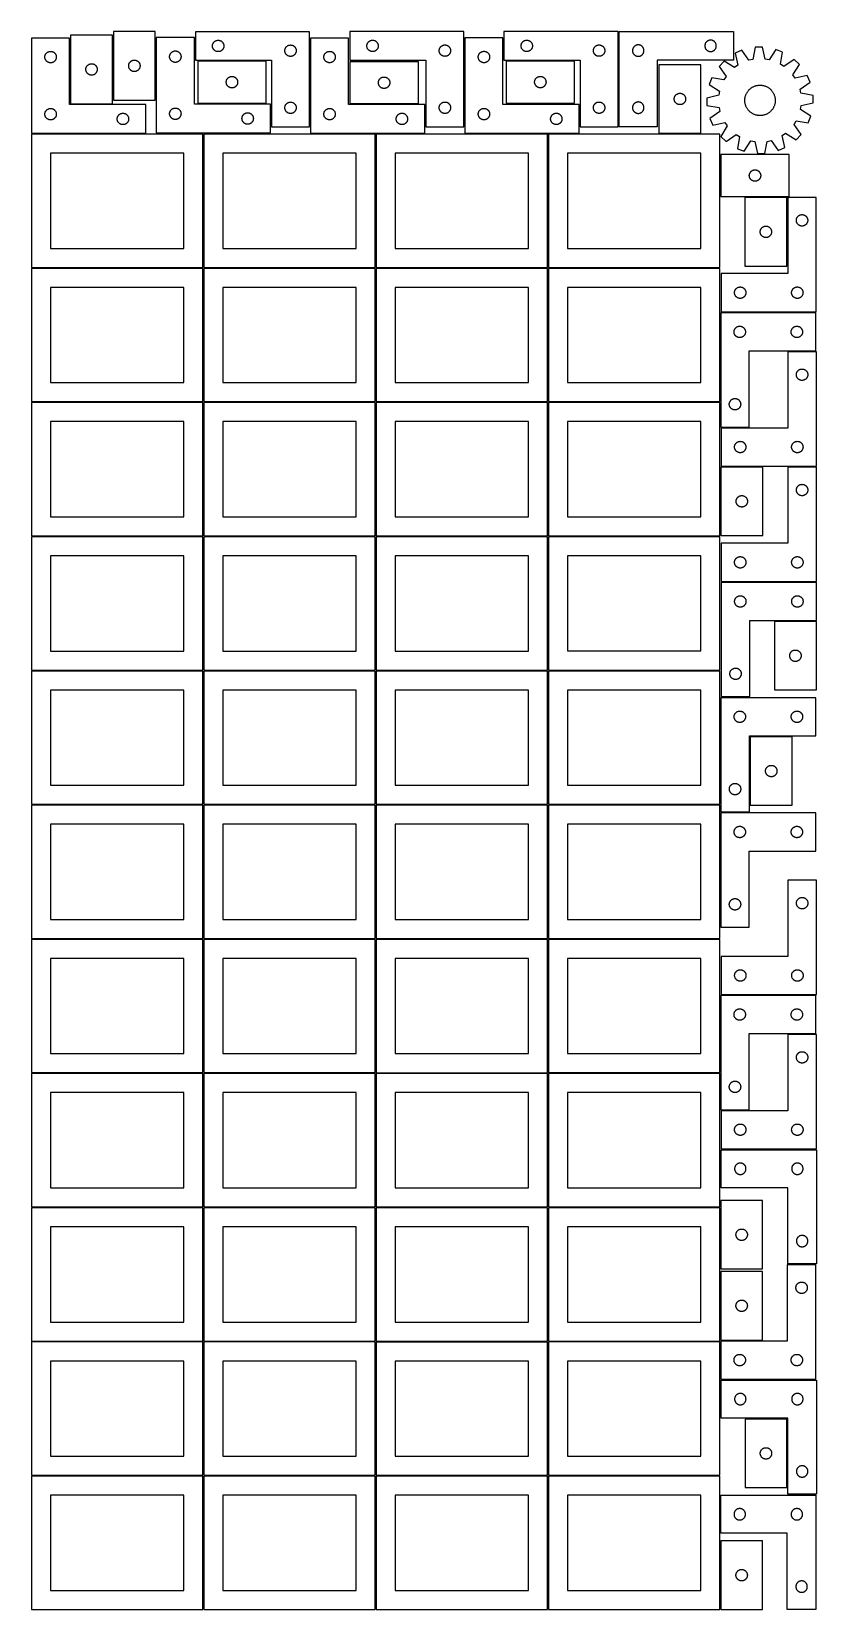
# Model space of a CAD drawing. Header units: millimetres. Extents: x 7 to 1243, y 7 to 2493.
import ezdxf

# ---------------------------------------------------------------- set-up
doc = ezdxf.new("R2010")
doc.units = ezdxf.units.MM
doc.layers.add('COMMON', color=5, linetype='CONTINUOUS', true_color=0x0000ff)
doc.layers.add('CUT', color=7, linetype='CONTINUOUS', true_color=0x000000)

msp = doc.modelspace()

# ---------------------------------------------------------------- linework, layer by layer
at = {"layer": 'COMMON'}
for p, q in [((277.291899, 1697.062902), (277.291899, 1487.062902)), ((820.333739, 1697.041937), (820.333739, 1487.167755)), ((6.541899, 1486.312901), (276.541899, 1486.312901)), ((277.291899, 1485.562901), (277.291899, 1275.562901)), ((278.0419, 1486.312901), (548.0419, 1486.312901)), ((549.583739, 1486.291936), (819.583739, 1486.291936)), ((820.333739, 1485.541936), (820.333739, 1275.562901)), ((6.541899, 1274.8129), (276.541899, 1274.8129)), ((277.291899, 1274.0629), (277.291899, 1064.0629)), ((278.0419, 1274.8129), (548.0419, 1274.8129)), ((549.583739, 1274.791935), (819.583739, 1274.791935)), ((820.333739, 1274.041935), (820.333739, 1064.0629)), ((821.08374, 1274.8129), (1091.08374, 1274.8129)), ((6.541899, 1063.312899), (276.541899, 1063.312899)), ((277.291899, 1062.562899), (277.291899, 852.562899)), ((278.0419, 1063.312899), (548.0419, 1063.312899)), ((549.583739, 1063.291934), (819.583739, 1063.291934)), ((820.333739, 1062.541934), (820.333739, 852.562899)), ((821.08374, 1063.312899), (1091.08374, 1063.312899)), ((6.541899, 851.812898), (276.541899, 851.812898)), ((277.291899, 851.062898), (277.291899, 641.062898)), ((278.0419, 851.812898), (548.0419, 851.812898)), ((549.583739, 851.791933), (819.583739, 851.791933)), ((820.333739, 851.041933), (820.333739, 641.062898)), ((821.08374, 851.812898), (1091.08374, 851.812898)), ((276.541899, 640.312898), (6.541899, 640.312898)), ((277.291899, 639.562897), (277.291899, 429.562897)), ((548.0419, 640.312898), (278.0419, 640.312898)), ((549.583739, 640.291932), (819.583739, 640.291932)), ((820.333739, 639.541932), (820.333739, 429.562897)), ((821.08374, 640.312897), (1091.08374, 640.312897)), ((6.541899, 428.812896), (276.520965, 428.812896)), ((277.270965, 428.062896), (277.270965, 218.062896)), ((278.0419, 428.812896), (548.020966, 428.812896)), ((819.583739, 428.791932), (549.583739, 428.791932)), ((820.333739, 428.041931), (820.333739, 218.062896)), ((1091.08374, 428.812897), (821.08374, 428.812897)), ((548.7919, 216.54193), (548.7919, 6.54193)), ((549.583739, 217.29193), (819.541901, 217.29193)), ((820.291901, 216.54193), (820.291901, 6.54193))]:
    msp.add_line(p, q, dxfattribs=at)
at = {"layer": 'CUT'}
for p, q in [((68.051477, 2487.781768), (68.051477, 2379.781768)), ((134.051477, 2487.781768), (68.051477, 2487.781768)), ((134.051477, 2379.781768), (134.051477, 2487.781768)), ((201.57675, 2493.476106), (135.57675, 2493.476106)), ((135.57675, 2493.476106), (135.57675, 2385.476106)), ((201.57675, 2385.476106), (201.57675, 2493.476106)), ((444.63528, 2493.304234), (264.63528, 2493.304234)), ((264.63528, 2493.304234), (264.63528, 2448.304234)), ((444.63528, 2343.304234), (444.63528, 2493.304234)), ((687.916714, 2493.410191), (507.916714, 2493.410191)), ((507.916714, 2493.410191), (507.916714, 2448.410191)), ((687.916714, 2343.410191), (687.916714, 2493.410191)), ((930.988979, 2493.442174), (750.988979, 2493.442174)), ((750.988979, 2493.442174), (750.988979, 2448.442174)), ((930.988979, 2343.442174), (930.988979, 2493.442174)), ((932.642866, 2493.47342), (1112.642866, 2493.47342)), ((932.642866, 2343.47342), (932.642866, 2493.47342)), ((1112.642866, 2493.47342), (1112.642866, 2448.47342)), ((66.520965, 2483.251496), (6.520965, 2483.251496)), ((6.520965, 2483.251496), (6.520965, 2333.251496)), ((34.765152, 2462.078564), (35.346229, 2462.1745)), ((35.346229, 2462.1745), (35.932336, 2462.232227)), ((35.932336, 2462.232227), (36.520965, 2462.251496)), ((36.520965, 2462.251496), (37.109593, 2462.232227)), ((37.109593, 2462.232227), (37.6957, 2462.1745)), ((37.6957, 2462.1745), (38.276778, 2462.078564)), ((66.520965, 2378.251496), (66.520965, 2483.251496)), ((263.097014, 2483.944367), (203.097014, 2483.944367)), ((203.097014, 2483.944367), (203.097014, 2333.944367)), ((229.116416, 2462.016222), (229.652864, 2462.259283)), ((229.652864, 2462.259283), (230.204059, 2462.466738)), ((230.204059, 2462.466738), (230.767643, 2462.6377)), ((230.767643, 2462.6377), (231.341202, 2462.771435)), ((231.341202, 2462.771435), (231.922279, 2462.867371)), ((231.922279, 2462.867371), (232.508386, 2462.925098)), ((232.508386, 2462.925098), (233.097014, 2462.944367)), ((233.097014, 2462.944367), (233.685643, 2462.925098)), ((233.685643, 2462.925098), (234.27175, 2462.867371)), ((234.27175, 2462.867371), (234.852827, 2462.771435)), ((234.852827, 2462.771435), (235.426386, 2462.6377)), ((235.426386, 2462.6377), (235.98997, 2462.466738)), ((235.98997, 2462.466738), (236.541165, 2462.259283)), ((236.541165, 2462.259283), (237.077613, 2462.016222)), ((263.097014, 2378.944367), (263.097014, 2483.944367)), ((291.63528, 2470.804234), (291.65455, 2471.392862)), ((291.65455, 2470.215606), (291.63528, 2470.804234)), ((291.65455, 2471.392862), (291.712277, 2471.97897)), ((291.712277, 2469.629498), (291.65455, 2470.215606)), ((291.712277, 2471.97897), (291.808213, 2472.560047)), ((291.808213, 2469.048421), (291.712277, 2469.629498)), ((291.808213, 2472.560047), (291.941948, 2473.133606)), ((291.941948, 2468.474863), (291.808213, 2469.048421)), ((291.941948, 2473.133606), (292.112909, 2473.697189)), ((292.112909, 2467.911279), (291.941948, 2468.474863)), ((292.112909, 2473.697189), (292.320365, 2474.248385)), ((292.320365, 2467.360083), (292.112909, 2467.911279)), ((292.320365, 2474.248385), (292.563426, 2474.784832)), ((292.563426, 2466.823636), (292.320365, 2467.360083)), ((292.563426, 2474.784832), (292.841052, 2475.304234)), ((292.841052, 2466.304234), (292.563426, 2466.823636)), ((292.841052, 2475.304234), (293.152054, 2475.804366)), ((293.152054, 2465.804102), (292.841052, 2466.304234)), ((293.152054, 2475.804366), (293.4951, 2476.283087)), ((293.4951, 2465.325381), (293.152054, 2465.804102)), ((293.4951, 2476.283087), (293.868722, 2476.738346)), ((293.868722, 2464.870122), (293.4951, 2465.325381)), ((293.868722, 2476.738346), (294.271319, 2477.168195)), ((294.271319, 2464.440273), (293.868722, 2464.870122)), ((294.271319, 2477.168195), (294.701168, 2477.570792)), ((294.701168, 2464.037676), (294.271319, 2464.440273)), ((294.701168, 2477.570792), (295.156428, 2477.944414)), ((295.156428, 2463.664054), (294.701168, 2464.037676)), ((295.156428, 2477.944414), (295.635148, 2478.287461)), ((295.635148, 2463.321008), (295.156428, 2463.664054)), ((295.635148, 2478.287461), (296.13528, 2478.598463)), ((296.13528, 2463.010005), (295.635148, 2463.321008)), ((296.13528, 2478.598463), (296.654682, 2478.876089)), ((296.654682, 2462.732379), (296.13528, 2463.010005)), ((296.654682, 2478.876089), (297.19113, 2479.11915)), ((297.19113, 2462.489318), (296.654682, 2462.732379)), ((297.19113, 2479.11915), (297.742325, 2479.326605)), ((297.742325, 2462.281863), (297.19113, 2462.489318)), ((297.742325, 2479.326605), (298.305909, 2479.497567)), ((298.305909, 2462.110902), (297.742325, 2462.281863)), ((298.305909, 2479.497567), (298.879468, 2479.631302)), ((298.879468, 2461.977167), (298.305909, 2462.110902)), ((298.879468, 2479.631302), (299.460545, 2479.727238)), ((299.460545, 2479.727238), (300.046652, 2479.784964)), ((300.046652, 2479.784964), (300.63528, 2479.804234)), ((300.63528, 2479.804234), (301.223909, 2479.784964)), ((301.223909, 2479.784964), (301.810016, 2479.727238)), ((301.810016, 2479.727238), (302.391093, 2479.631302)), ((302.391093, 2479.631302), (302.964652, 2479.497567)), ((302.964652, 2462.110902), (302.391093, 2461.977167)), ((302.964652, 2479.497567), (303.528236, 2479.326605)), ((303.528236, 2462.281863), (302.964652, 2462.110902)), ((303.528236, 2479.326605), (304.079431, 2479.11915)), ((304.079431, 2462.489318), (303.528236, 2462.281863)), ((304.079431, 2479.11915), (304.615879, 2478.876089)), ((304.615879, 2462.732379), (304.079431, 2462.489318)), ((304.615879, 2478.876089), (305.13528, 2478.598463)), ((305.13528, 2463.010005), (304.615879, 2462.732379)), ((305.13528, 2478.598463), (305.635413, 2478.287461)), ((305.635413, 2463.321008), (305.13528, 2463.010005)), ((305.635413, 2478.287461), (306.114133, 2477.944414)), ((306.114133, 2463.664054), (305.635413, 2463.321008)), ((306.114133, 2477.944414), (306.569393, 2477.570792)), ((306.569393, 2464.037676), (306.114133, 2463.664054)), ((306.569393, 2477.570792), (306.999241, 2477.168195)), ((306.999241, 2464.440273), (306.569393, 2464.037676)), ((306.999241, 2477.168195), (307.401839, 2476.738346)), ((307.401839, 2464.870122), (306.999241, 2464.440273)), ((307.401839, 2476.738346), (307.77546, 2476.283087)), ((307.77546, 2465.325381), (307.401839, 2464.870122)), ((307.77546, 2476.283087), (308.118507, 2475.804366)), ((308.118507, 2465.804102), (307.77546, 2465.325381)), ((308.118507, 2475.804366), (308.429509, 2475.304234)), ((308.429509, 2466.304234), (308.118507, 2465.804102)), ((308.429509, 2475.304234), (308.707135, 2474.784832)), ((308.707135, 2466.823636), (308.429509, 2466.304234)), ((308.707135, 2474.784832), (308.950196, 2474.248385)), ((308.950196, 2467.360083), (308.707135, 2466.823636)), ((308.950196, 2474.248385), (309.157652, 2473.697189)), ((309.157652, 2467.911279), (308.950196, 2467.360083)), ((309.157652, 2473.697189), (309.328613, 2473.133606)), ((309.328613, 2468.474863), (309.157652, 2467.911279)), ((309.328613, 2473.133606), (309.462348, 2472.560047)), ((309.462348, 2469.048421), (309.328613, 2468.474863)), ((309.462348, 2472.560047), (309.558284, 2471.97897)), ((309.558284, 2469.629498), (309.462348, 2469.048421)), ((309.558284, 2471.97897), (309.616011, 2471.392862)), ((309.616011, 2470.215606), (309.558284, 2469.629498)), ((309.616011, 2471.392862), (309.63528, 2470.804234)), ((309.63528, 2470.804234), (309.616011, 2470.215606)), ((405.63528, 2463.304234), (405.65455, 2463.892862)), ((405.65455, 2462.715606), (405.63528, 2463.304234)), ((405.65455, 2463.892862), (405.712277, 2464.47897)), ((405.712277, 2462.129498), (405.65455, 2462.715606)), ((405.712277, 2464.47897), (405.808213, 2465.060047)), ((405.808213, 2461.548421), (405.712277, 2462.129498)), ((405.808213, 2465.060047), (405.941948, 2465.633606)), ((405.941948, 2465.633606), (406.112909, 2466.197189)), ((406.112909, 2466.197189), (406.320365, 2466.748385)), ((406.320365, 2466.748385), (406.563426, 2467.284832)), ((406.563426, 2467.284832), (406.841052, 2467.804234)), ((406.841052, 2467.804234), (407.152054, 2468.304366)), ((407.152054, 2468.304366), (407.4951, 2468.783087)), ((407.4951, 2468.783087), (407.868722, 2469.238346)), ((407.868722, 2469.238346), (408.271319, 2469.668195)), ((408.271319, 2469.668195), (408.701168, 2470.070792)), ((408.701168, 2470.070792), (409.156428, 2470.444414)), ((409.156428, 2470.444414), (409.635148, 2470.787461)), ((409.635148, 2470.787461), (410.13528, 2471.098463)), ((410.13528, 2471.098463), (410.654682, 2471.376089)), ((410.654682, 2471.376089), (411.19113, 2471.61915)), ((411.19113, 2471.61915), (411.742325, 2471.826605)), ((411.742325, 2471.826605), (412.305909, 2471.997567)), ((412.305909, 2471.997567), (412.879468, 2472.131302)), ((412.879468, 2472.131302), (413.460545, 2472.227238)), ((413.460545, 2472.227238), (414.046652, 2472.284964)), ((414.046652, 2472.284964), (414.63528, 2472.304234)), ((414.63528, 2472.304234), (415.223909, 2472.284964)), ((415.223909, 2472.284964), (415.810016, 2472.227238)), ((415.810016, 2472.227238), (416.391093, 2472.131302)), ((416.391093, 2472.131302), (416.964652, 2471.997567)), ((416.964652, 2471.997567), (417.528236, 2471.826605)), ((417.528236, 2471.826605), (418.079431, 2471.61915)), ((418.079431, 2471.61915), (418.615879, 2471.376089)), ((418.615879, 2471.376089), (419.13528, 2471.098463)), ((419.13528, 2471.098463), (419.635413, 2470.787461)), ((419.635413, 2470.787461), (420.114133, 2470.444414)), ((420.114133, 2470.444414), (420.569393, 2470.070792)), ((420.569393, 2470.070792), (420.999241, 2469.668195)), ((420.999241, 2469.668195), (421.401839, 2469.238346)), ((421.401839, 2469.238346), (421.77546, 2468.783087)), ((421.77546, 2468.783087), (422.118507, 2468.304366)), ((422.118507, 2468.304366), (422.429509, 2467.804234)), ((422.429509, 2467.804234), (422.707135, 2467.284832)), ((422.707135, 2467.284832), (422.950196, 2466.748385)), ((422.950196, 2466.748385), (423.157652, 2466.197189)), ((423.157652, 2466.197189), (423.328613, 2465.633606)), ((423.328613, 2465.633606), (423.462348, 2465.060047)), ((423.462348, 2465.060047), (423.558284, 2464.47897)), ((423.558284, 2462.129498), (423.462348, 2461.548421)), ((423.558284, 2464.47897), (423.616011, 2463.892862)), ((423.616011, 2462.715606), (423.558284, 2462.129498)), ((423.616011, 2463.892862), (423.63528, 2463.304234)), ((423.63528, 2463.304234), (423.616011, 2462.715606)), ((506.163482, 2483.298127), (446.163482, 2483.298127)), ((446.163482, 2483.298127), (446.163482, 2333.298127)), ((473.83411, 2461.991459), (474.407669, 2462.125195)), ((474.407669, 2462.125195), (474.988746, 2462.221131)), ((474.988746, 2462.221131), (475.574854, 2462.278857)), ((475.574854, 2462.278857), (476.163482, 2462.298127)), ((476.163482, 2462.298127), (476.75211, 2462.278857)), ((476.75211, 2462.278857), (477.338217, 2462.221131)), ((477.338217, 2462.221131), (477.919295, 2462.125195)), ((477.919295, 2462.125195), (478.492853, 2461.991459)), ((506.163482, 2378.298127), (506.163482, 2483.298127)), ((534.916714, 2470.910191), (534.935983, 2471.498819)), ((534.935983, 2470.321563), (534.916714, 2470.910191)), ((534.935983, 2471.498819), (534.99371, 2472.084927)), ((534.99371, 2469.735455), (534.935983, 2470.321563)), ((534.99371, 2472.084927), (535.089646, 2472.666004)), ((535.089646, 2469.154378), (534.99371, 2469.735455)), ((535.089646, 2472.666004), (535.223381, 2473.239563)), ((535.223381, 2468.58082), (535.089646, 2469.154378)), ((535.223381, 2473.239563), (535.394342, 2473.803146)), ((535.394342, 2468.017236), (535.223381, 2468.58082)), ((535.394342, 2473.803146), (535.601798, 2474.354342)), ((535.601798, 2467.46604), (535.394342, 2468.017236)), ((535.601798, 2474.354342), (535.844859, 2474.890789)), ((535.844859, 2466.929593), (535.601798, 2467.46604)), ((535.844859, 2474.890789), (536.122485, 2475.410191)), ((536.122485, 2466.410191), (535.844859, 2466.929593)), ((536.122485, 2475.410191), (536.433487, 2475.910323)), ((536.433487, 2465.910059), (536.122485, 2466.410191)), ((536.433487, 2475.910323), (536.776533, 2476.389044)), ((536.776533, 2465.431338), (536.433487, 2465.910059)), ((536.776533, 2476.389044), (537.150155, 2476.844303)), ((537.150155, 2464.976079), (536.776533, 2465.431338)), ((537.150155, 2476.844303), (537.552752, 2477.274152)), ((537.552752, 2464.54623), (537.150155, 2464.976079)), ((537.552752, 2477.274152), (537.982601, 2477.676749)), ((537.982601, 2464.143633), (537.552752, 2464.54623)), ((537.982601, 2477.676749), (538.437861, 2478.050371)), ((538.437861, 2463.770011), (537.982601, 2464.143633)), ((538.437861, 2478.050371), (538.916581, 2478.393418)), ((538.916581, 2463.426965), (538.437861, 2463.770011)), ((538.916581, 2478.393418), (539.416714, 2478.70442)), ((539.416714, 2463.115963), (538.916581, 2463.426965)), ((539.416714, 2478.70442), (539.936115, 2478.982046)), ((539.936115, 2462.838336), (539.416714, 2463.115963)), ((539.936115, 2478.982046), (540.472563, 2479.225107)), ((540.472563, 2462.595275), (539.936115, 2462.838336)), ((540.472563, 2479.225107), (541.023758, 2479.432562)), ((541.023758, 2462.38782), (540.472563, 2462.595275)), ((541.023758, 2479.432562), (541.587342, 2479.603524)), ((541.587342, 2462.216859), (541.023758, 2462.38782)), ((541.587342, 2479.603524), (542.160901, 2479.737259)), ((542.160901, 2462.083124), (541.587342, 2462.216859)), ((542.160901, 2479.737259), (542.741978, 2479.833195)), ((542.741978, 2479.833195), (543.328085, 2479.890921)), ((543.328085, 2479.890921), (543.916714, 2479.910191)), ((543.916714, 2479.910191), (544.505342, 2479.890921)), ((544.505342, 2479.890921), (545.091449, 2479.833195)), ((545.091449, 2479.833195), (545.672526, 2479.737259)), ((545.672526, 2479.737259), (546.246085, 2479.603524)), ((546.246085, 2462.216859), (545.672526, 2462.083124)), ((546.246085, 2479.603524), (546.809669, 2479.432562)), ((546.809669, 2462.38782), (546.246085, 2462.216859)), ((546.809669, 2479.432562), (547.360864, 2479.225107)), ((547.360864, 2462.595275), (546.809669, 2462.38782)), ((547.360864, 2479.225107), (547.897312, 2478.982046)), ((547.897312, 2462.838336), (547.360864, 2462.595275)), ((547.897312, 2478.982046), (548.416714, 2478.70442)), ((548.416714, 2463.115963), (547.897312, 2462.838336)), ((548.416714, 2478.70442), (548.916846, 2478.393418)), ((548.916846, 2463.426965), (548.416714, 2463.115963)), ((548.916846, 2478.393418), (549.395566, 2478.050371)), ((549.395566, 2463.770011), (548.916846, 2463.426965)), ((549.395566, 2478.050371), (549.850826, 2477.676749)), ((549.850826, 2464.143633), (549.395566, 2463.770011)), ((549.850826, 2477.676749), (550.280675, 2477.274152)), ((550.280675, 2464.54623), (549.850826, 2464.143633)), ((550.280675, 2477.274152), (550.683272, 2476.844303)), ((550.683272, 2464.976079), (550.280675, 2464.54623)), ((550.683272, 2476.844303), (551.056894, 2476.389044)), ((551.056894, 2465.431338), (550.683272, 2464.976079)), ((551.056894, 2476.389044), (551.39994, 2475.910323)), ((551.39994, 2465.910059), (551.056894, 2465.431338)), ((551.39994, 2475.910323), (551.710942, 2475.410191)), ((551.710942, 2466.410191), (551.39994, 2465.910059)), ((551.710942, 2475.410191), (551.988568, 2474.890789)), ((551.988568, 2466.929593), (551.710942, 2466.410191)), ((551.988568, 2474.890789), (552.231629, 2474.354342)), ((552.231629, 2467.46604), (551.988568, 2466.929593)), ((552.231629, 2474.354342), (552.439085, 2473.803146)), ((552.439085, 2468.017236), (552.231629, 2467.46604)), ((552.439085, 2473.803146), (552.610046, 2473.239563)), ((552.610046, 2468.58082), (552.439085, 2468.017236)), ((552.610046, 2473.239563), (552.743781, 2472.666004)), ((552.743781, 2469.154378), (552.610046, 2468.58082)), ((552.743781, 2472.666004), (552.839717, 2472.084927)), ((552.839717, 2469.735455), (552.743781, 2469.154378)), ((552.839717, 2472.084927), (552.897444, 2471.498819)), ((552.897444, 2470.321563), (552.839717, 2469.735455)), ((552.897444, 2471.498819), (552.916714, 2470.910191)), ((552.916714, 2470.910191), (552.897444, 2470.321563)), ((648.916714, 2463.410191), (648.935983, 2463.998819)), ((648.935983, 2462.821563), (648.916714, 2463.410191)), ((648.935983, 2463.998819), (648.99371, 2464.584927)), ((648.99371, 2462.235455), (648.935983, 2462.821563)), ((648.99371, 2464.584927), (649.089646, 2465.166004)), ((649.089646, 2461.654378), (648.99371, 2462.235455)), ((649.089646, 2465.166004), (649.223381, 2465.739563)), ((649.223381, 2465.739563), (649.394342, 2466.303146)), ((649.394342, 2466.303146), (649.601798, 2466.854342)), ((649.601798, 2466.854342), (649.844859, 2467.390789)), ((649.844859, 2467.390789), (650.122485, 2467.910191)), ((650.122485, 2467.910191), (650.433487, 2468.410323)), ((650.433487, 2468.410323), (650.776533, 2468.889044)), ((650.776533, 2468.889044), (651.150155, 2469.344303)), ((651.150155, 2469.344303), (651.552752, 2469.774152)), ((651.552752, 2469.774152), (651.982601, 2470.176749)), ((651.982601, 2470.176749), (652.437861, 2470.550371)), ((652.437861, 2470.550371), (652.916581, 2470.893418)), ((652.916581, 2470.893418), (653.416714, 2471.20442)), ((653.416714, 2471.20442), (653.936115, 2471.482046)), ((653.936115, 2471.482046), (654.472563, 2471.725107)), ((654.472563, 2471.725107), (655.023758, 2471.932562)), ((655.023758, 2471.932562), (655.587342, 2472.103524)), ((655.587342, 2472.103524), (656.160901, 2472.237259)), ((656.160901, 2472.237259), (656.741978, 2472.333195)), ((656.741978, 2472.333195), (657.328085, 2472.390921)), ((657.328085, 2472.390921), (657.916714, 2472.410191)), ((657.916714, 2472.410191), (658.505342, 2472.390921)), ((658.505342, 2472.390921), (659.091449, 2472.333195)), ((659.091449, 2472.333195), (659.672526, 2472.237259)), ((659.672526, 2472.237259), (660.246085, 2472.103524)), ((660.246085, 2472.103524), (660.809669, 2471.932562)), ((660.809669, 2471.932562), (661.360864, 2471.725107)), ((661.360864, 2471.725107), (661.897312, 2471.482046)), ((661.897312, 2471.482046), (662.416714, 2471.20442)), ((662.416714, 2471.20442), (662.916846, 2470.893418)), ((662.916846, 2470.893418), (663.395566, 2470.550371)), ((663.395566, 2470.550371), (663.850826, 2470.176749)), ((663.850826, 2470.176749), (664.280675, 2469.774152)), ((664.280675, 2469.774152), (664.683272, 2469.344303)), ((664.683272, 2469.344303), (665.056894, 2468.889044)), ((665.056894, 2468.889044), (665.39994, 2468.410323)), ((665.39994, 2468.410323), (665.710942, 2467.910191)), ((665.710942, 2467.910191), (665.988568, 2467.390789)), ((665.988568, 2467.390789), (666.231629, 2466.854342)), ((666.231629, 2466.854342), (666.439085, 2466.303146)), ((666.439085, 2466.303146), (666.610046, 2465.739563)), ((666.610046, 2465.739563), (666.743781, 2465.166004)), ((666.743781, 2465.166004), (666.839717, 2464.584927)), ((666.839717, 2462.235455), (666.743781, 2461.654378)), ((666.839717, 2464.584927), (666.897444, 2463.998819)), ((666.897444, 2462.821563), (666.839717, 2462.235455)), ((666.897444, 2463.998819), (666.916714, 2463.410191)), ((666.916714, 2463.410191), (666.897444, 2462.821563)), ((749.476592, 2483.347932), (689.476592, 2483.347932)), ((689.476592, 2483.347932), (689.476592, 2333.347932)), ((717.147221, 2462.041264), (717.720779, 2462.174999)), ((717.720779, 2462.174999), (718.301856, 2462.270936)), ((718.301856, 2462.270936), (718.887964, 2462.328662)), ((718.887964, 2462.328662), (719.476592, 2462.347932)), ((719.476592, 2462.347932), (720.06522, 2462.328662)), ((720.06522, 2462.328662), (720.651328, 2462.270936)), ((720.651328, 2462.270936), (721.232405, 2462.174999)), ((721.232405, 2462.174999), (721.805963, 2462.041264)), ((749.476592, 2378.347932), (749.476592, 2483.347932)), ((777.988979, 2470.942174), (778.008249, 2471.530802)), ((778.008249, 2470.353545), (777.988979, 2470.942174)), ((778.008249, 2471.530802), (778.065975, 2472.116909)), ((778.065975, 2469.767438), (778.008249, 2470.353545)), ((778.065975, 2472.116909), (778.161912, 2472.697986)), ((778.161912, 2469.186361), (778.065975, 2469.767438)), ((778.161912, 2472.697986), (778.295647, 2473.271545)), ((778.295647, 2468.612802), (778.161912, 2469.186361)), ((778.295647, 2473.271545), (778.466608, 2473.835129)), ((778.466608, 2468.049218), (778.295647, 2468.612802)), ((778.466608, 2473.835129), (778.674063, 2474.386324)), ((778.674063, 2467.498023), (778.466608, 2468.049218)), ((778.674063, 2474.386324), (778.917124, 2474.922772)), ((778.917124, 2466.961575), (778.674063, 2467.498023)), ((778.917124, 2474.922772), (779.194751, 2475.442174)), ((779.194751, 2466.442174), (778.917124, 2466.961575)), ((779.194751, 2475.442174), (779.505753, 2475.942306)), ((779.505753, 2465.942041), (779.194751, 2466.442174)), ((779.505753, 2475.942306), (779.848799, 2476.421026)), ((779.848799, 2465.463321), (779.505753, 2465.942041)), ((779.848799, 2476.421026), (780.222421, 2476.876286)), ((780.222421, 2465.008061), (779.848799, 2465.463321)), ((780.222421, 2476.876286), (780.625018, 2477.306135)), ((780.625018, 2464.578213), (780.222421, 2465.008061)), ((780.625018, 2477.306135), (781.054867, 2477.708732)), ((781.054867, 2464.175615), (780.625018, 2464.578213)), ((781.054867, 2477.708732), (781.510126, 2478.082354)), ((781.510126, 2463.801994), (781.054867, 2464.175615)), ((781.510126, 2478.082354), (781.988847, 2478.4254)), ((781.988847, 2463.458947), (781.510126, 2463.801994)), ((781.988847, 2478.4254), (782.488979, 2478.736402)), ((782.488979, 2463.147945), (781.988847, 2463.458947)), ((782.488979, 2478.736402), (783.008381, 2479.014028)), ((783.008381, 2462.870319), (782.488979, 2463.147945)), ((783.008381, 2479.014028), (783.544828, 2479.257089)), ((783.544828, 2462.627258), (783.008381, 2462.870319)), ((783.544828, 2479.257089), (784.096024, 2479.464545)), ((784.096024, 2462.419802), (783.544828, 2462.627258)), ((784.096024, 2479.464545), (784.659608, 2479.635506)), ((784.659608, 2462.248841), (784.096024, 2462.419802)), ((784.659608, 2479.635506), (785.233166, 2479.769241)), ((785.233166, 2462.115106), (784.659608, 2462.248841)), ((785.233166, 2479.769241), (785.814243, 2479.865177)), ((785.814243, 2462.01917), (785.233166, 2462.115106)), ((785.814243, 2479.865177), (786.400351, 2479.922904)), ((786.400351, 2479.922904), (786.988979, 2479.942174)), ((786.988979, 2479.942174), (787.577607, 2479.922904)), ((787.577607, 2479.922904), (788.163715, 2479.865177)), ((788.163715, 2479.865177), (788.744792, 2479.769241)), ((788.744792, 2462.115106), (788.163715, 2462.01917)), ((788.744792, 2479.769241), (789.318351, 2479.635506)), ((789.318351, 2462.248841), (788.744792, 2462.115106)), ((789.318351, 2479.635506), (789.881934, 2479.464545)), ((789.881934, 2462.419802), (789.318351, 2462.248841)), ((789.881934, 2479.464545), (790.43313, 2479.257089)), ((790.43313, 2462.627258), (789.881934, 2462.419802)), ((790.43313, 2479.257089), (790.969577, 2479.014028)), ((790.969577, 2462.870319), (790.43313, 2462.627258)), ((790.969577, 2479.014028), (791.488979, 2478.736402)), ((791.488979, 2463.147945), (790.969577, 2462.870319)), ((791.488979, 2478.736402), (791.989111, 2478.4254)), ((791.989111, 2463.458947), (791.488979, 2463.147945)), ((791.989111, 2478.4254), (792.467832, 2478.082354)), ((792.467832, 2463.801994), (791.989111, 2463.458947)), ((792.467832, 2478.082354), (792.923091, 2477.708732)), ((792.923091, 2464.175615), (792.467832, 2463.801994)), ((792.923091, 2477.708732), (793.35294, 2477.306135)), ((793.35294, 2464.578213), (792.923091, 2464.175615)), ((793.35294, 2477.306135), (793.755537, 2476.876286)), ((793.755537, 2465.008061), (793.35294, 2464.578213)), ((793.755537, 2476.876286), (794.129159, 2476.421026)), ((794.129159, 2465.463321), (793.755537, 2465.008061)), ((794.129159, 2476.421026), (794.472206, 2475.942306)), ((794.472206, 2465.942041), (794.129159, 2465.463321)), ((794.472206, 2475.942306), (794.783208, 2475.442174)), ((794.783208, 2466.442174), (794.472206, 2465.942041)), ((794.783208, 2475.442174), (795.060834, 2474.922772)), ((795.060834, 2466.961575), (794.783208, 2466.442174)), ((795.060834, 2474.922772), (795.303895, 2474.386324)), ((795.303895, 2467.498023), (795.060834, 2466.961575)), ((795.303895, 2474.386324), (795.51135, 2473.835129)), ((795.51135, 2468.049218), (795.303895, 2467.498023)), ((795.51135, 2473.835129), (795.682312, 2473.271545)), ((795.682312, 2468.612802), (795.51135, 2468.049218)), ((795.682312, 2473.271545), (795.816047, 2472.697986)), ((795.816047, 2469.186361), (795.682312, 2468.612802)), ((795.816047, 2472.697986), (795.911983, 2472.116909)), ((795.911983, 2469.767438), (795.816047, 2469.186361)), ((795.911983, 2472.116909), (795.969709, 2471.530802)), ((795.969709, 2470.353545), (795.911983, 2469.767438)), ((795.969709, 2471.530802), (795.988979, 2470.942174)), ((795.988979, 2470.942174), (795.969709, 2470.353545)), ((891.988979, 2463.442174), (892.008249, 2464.030802)), ((892.008249, 2462.853545), (891.988979, 2463.442174)), ((892.008249, 2464.030802), (892.065975, 2464.616909)), ((892.065975, 2462.267438), (892.008249, 2462.853545)), ((892.065975, 2464.616909), (892.161912, 2465.197986)), ((892.161912, 2461.686361), (892.065975, 2462.267438)), ((892.161912, 2465.197986), (892.295647, 2465.771545)), ((892.295647, 2465.771545), (892.466608, 2466.335129)), ((892.466608, 2466.335129), (892.674063, 2466.886324)), ((892.674063, 2466.886324), (892.917124, 2467.422772)), ((892.917124, 2467.422772), (893.194751, 2467.942174)), ((893.194751, 2467.942174), (893.505753, 2468.442306)), ((893.505753, 2468.442306), (893.848799, 2468.921026)), ((893.848799, 2468.921026), (894.222421, 2469.376286)), ((894.222421, 2469.376286), (894.625018, 2469.806135)), ((894.625018, 2469.806135), (895.054867, 2470.208732)), ((895.054867, 2470.208732), (895.510126, 2470.582354)), ((895.510126, 2470.582354), (895.988847, 2470.9254)), ((895.988847, 2470.9254), (896.488979, 2471.236402)), ((896.488979, 2471.236402), (897.008381, 2471.514028)), ((897.008381, 2471.514028), (897.544828, 2471.757089)), ((897.544828, 2471.757089), (898.096024, 2471.964545)), ((898.096024, 2471.964545), (898.659608, 2472.135506)), ((898.659608, 2472.135506), (899.233166, 2472.269241)), ((899.233166, 2472.269241), (899.814243, 2472.365177)), ((899.814243, 2472.365177), (900.400351, 2472.422904)), ((900.400351, 2472.422904), (900.988979, 2472.442174)), ((900.988979, 2472.442174), (901.577607, 2472.422904)), ((901.577607, 2472.422904), (902.163715, 2472.365177)), ((902.163715, 2472.365177), (902.744792, 2472.269241)), ((902.744792, 2472.269241), (903.318351, 2472.135506)), ((903.318351, 2472.135506), (903.881934, 2471.964545)), ((903.881934, 2471.964545), (904.43313, 2471.757089)), ((904.43313, 2471.757089), (904.969577, 2471.514028)), ((904.969577, 2471.514028), (905.488979, 2471.236402)), ((905.488979, 2471.236402), (905.989111, 2470.9254)), ((905.989111, 2470.9254), (906.467832, 2470.582354)), ((906.467832, 2470.582354), (906.923091, 2470.208732)), ((906.923091, 2470.208732), (907.35294, 2469.806135)), ((907.35294, 2469.806135), (907.755537, 2469.376286)), ((907.755537, 2469.376286), (908.129159, 2468.921026)), ((908.129159, 2468.921026), (908.472206, 2468.442306)), ((908.472206, 2468.442306), (908.783208, 2467.942174)), ((908.783208, 2467.942174), (909.060834, 2467.422772)), ((909.060834, 2467.422772), (909.303895, 2466.886324)), ((909.303895, 2466.886324), (909.51135, 2466.335129)), ((909.51135, 2466.335129), (909.682312, 2465.771545)), ((909.682312, 2465.771545), (909.816047, 2465.197986)), ((909.816047, 2465.197986), (909.911983, 2464.616909)), ((909.911983, 2462.267438), (909.816047, 2461.686361)), ((909.911983, 2464.616909), (909.969709, 2464.030802)), ((909.969709, 2462.853545), (909.911983, 2462.267438)), ((909.969709, 2464.030802), (909.988979, 2463.442174)), ((909.988979, 2463.442174), (909.969709, 2462.853545)), ((953.662135, 2464.062048), (953.642866, 2463.47342)), ((953.642866, 2463.47342), (953.662135, 2462.884792)), ((953.719862, 2464.648156), (953.662135, 2464.062048)), ((953.662135, 2462.884792), (953.719862, 2462.298684)), ((953.815798, 2465.229233), (953.719862, 2464.648156)), ((953.719862, 2462.298684), (953.815798, 2461.717607)), ((953.949533, 2465.802791), (953.815798, 2465.229233)), ((954.120495, 2466.366375), (953.949533, 2465.802791)), ((954.32795, 2466.917571), (954.120495, 2466.366375)), ((954.571011, 2467.454018), (954.32795, 2466.917571)), ((954.848637, 2467.97342), (954.571011, 2467.454018)), ((955.159639, 2468.473552), (954.848637, 2467.97342)), ((955.502686, 2468.952273), (955.159639, 2468.473552)), ((955.876308, 2469.407532), (955.502686, 2468.952273)), ((956.278905, 2469.837381), (955.876308, 2469.407532)), ((956.708753, 2470.239978), (956.278905, 2469.837381)), ((957.164013, 2470.6136), (956.708753, 2470.239978)), ((957.642734, 2470.956647), (957.164013, 2470.6136)), ((958.142866, 2471.267649), (957.642734, 2470.956647)), ((958.662268, 2471.545275), (958.142866, 2471.267649)), ((959.198715, 2471.788336), (958.662268, 2471.545275)), ((959.749911, 2471.995791), (959.198715, 2471.788336)), ((960.313494, 2472.166752), (959.749911, 2471.995791)), ((960.887053, 2472.300488), (960.313494, 2472.166752)), ((961.46813, 2472.396424), (960.887053, 2472.300488)), ((962.054238, 2472.45415), (961.46813, 2472.396424)), ((962.642866, 2472.47342), (962.054238, 2472.45415)), ((963.231494, 2472.45415), (962.642866, 2472.47342)), ((963.817602, 2472.396424), (963.231494, 2472.45415)), ((964.398679, 2472.300488), (963.817602, 2472.396424)), ((964.972237, 2472.166752), (964.398679, 2472.300488)), ((965.535821, 2471.995791), (964.972237, 2472.166752)), ((966.087017, 2471.788336), (965.535821, 2471.995791)), ((966.623464, 2471.545275), (966.087017, 2471.788336)), ((967.142866, 2471.267649), (966.623464, 2471.545275)), ((967.642998, 2470.956647), (967.142866, 2471.267649)), ((968.121719, 2470.6136), (967.642998, 2470.956647)), ((968.576978, 2470.239978), (968.121719, 2470.6136)), ((969.006827, 2469.837381), (968.576978, 2470.239978)), ((969.409424, 2469.407532), (969.006827, 2469.837381)), ((969.783046, 2468.952273), (969.409424, 2469.407532)), ((970.126092, 2468.473552), (969.783046, 2468.952273)), ((970.437094, 2467.97342), (970.126092, 2468.473552)), ((970.71472, 2467.454018), (970.437094, 2467.97342)), ((970.957782, 2466.917571), (970.71472, 2467.454018)), ((971.165237, 2466.366375), (970.957782, 2466.917571)), ((971.336198, 2465.802791), (971.165237, 2466.366375)), ((971.469933, 2465.229233), (971.336198, 2465.802791)), ((971.56587, 2464.648156), (971.469933, 2465.229233)), ((971.469933, 2461.717607), (971.56587, 2462.298684)), ((971.623596, 2464.062048), (971.56587, 2464.648156)), ((971.56587, 2462.298684), (971.623596, 2462.884792)), ((971.642866, 2463.47342), (971.623596, 2464.062048)), ((971.623596, 2462.884792), (971.642866, 2463.47342)), ((1067.662135, 2471.562048), (1067.642866, 2470.97342)), ((1067.642866, 2470.97342), (1067.662135, 2470.384792)), ((1067.719862, 2472.148156), (1067.662135, 2471.562048)), ((1067.662135, 2470.384792), (1067.719862, 2469.798684)), ((1067.815798, 2472.729233), (1067.719862, 2472.148156)), ((1067.719862, 2469.798684), (1067.815798, 2469.217607)), ((1067.949533, 2473.302791), (1067.815798, 2472.729233)), ((1067.815798, 2469.217607), (1067.949533, 2468.644049)), ((1068.120495, 2473.866375), (1067.949533, 2473.302791)), ((1067.949533, 2468.644049), (1068.120495, 2468.080465)), ((1068.32795, 2474.417571), (1068.120495, 2473.866375)), ((1068.120495, 2468.080465), (1068.32795, 2467.529269)), ((1068.571011, 2474.954018), (1068.32795, 2474.417571)), ((1068.32795, 2467.529269), (1068.571011, 2466.992822)), ((1068.848637, 2475.47342), (1068.571011, 2474.954018)), ((1068.571011, 2466.992822), (1068.848637, 2466.47342)), ((1069.159639, 2475.973552), (1068.848637, 2475.47342)), ((1068.848637, 2466.47342), (1069.159639, 2465.973288)), ((1069.502686, 2476.452273), (1069.159639, 2475.973552)), ((1069.159639, 2465.973288), (1069.502686, 2465.494567)), ((1069.876308, 2476.907532), (1069.502686, 2476.452273)), ((1069.502686, 2465.494567), (1069.876308, 2465.039308)), ((1070.278905, 2477.337381), (1069.876308, 2476.907532)), ((1069.876308, 2465.039308), (1070.278905, 2464.609459)), ((1070.708753, 2477.739978), (1070.278905, 2477.337381)), ((1070.278905, 2464.609459), (1070.708753, 2464.206862)), ((1071.164013, 2478.1136), (1070.708753, 2477.739978)), ((1070.708753, 2464.206862), (1071.164013, 2463.83324)), ((1071.642734, 2478.456647), (1071.164013, 2478.1136)), ((1071.164013, 2463.83324), (1071.642734, 2463.490194)), ((1072.142866, 2478.767649), (1071.642734, 2478.456647)), ((1071.642734, 2463.490194), (1072.142866, 2463.179191)), ((1072.662268, 2479.045275), (1072.142866, 2478.767649)), ((1072.142866, 2463.179191), (1072.662268, 2462.901565)), ((1073.198715, 2479.288336), (1072.662268, 2479.045275)), ((1072.662268, 2462.901565), (1073.198715, 2462.658504)), ((1073.749911, 2479.495791), (1073.198715, 2479.288336)), ((1073.198715, 2462.658504), (1073.749911, 2462.451049)), ((1074.313494, 2479.666752), (1073.749911, 2479.495791)), ((1073.749911, 2462.451049), (1074.313494, 2462.280088)), ((1074.887053, 2479.800488), (1074.313494, 2479.666752)), ((1074.313494, 2462.280088), (1074.887053, 2462.146353)), ((1075.46813, 2479.896424), (1074.887053, 2479.800488)), ((1074.887053, 2462.146353), (1075.46813, 2462.050416)), ((1076.054238, 2479.95415), (1075.46813, 2479.896424)), ((1076.642866, 2479.97342), (1076.054238, 2479.95415)), ((1077.231494, 2479.95415), (1076.642866, 2479.97342)), ((1077.817602, 2479.896424), (1077.231494, 2479.95415)), ((1078.398679, 2479.800488), (1077.817602, 2479.896424)), ((1077.817602, 2462.050416), (1078.398679, 2462.146353)), ((1078.972237, 2479.666752), (1078.398679, 2479.800488)), ((1078.398679, 2462.146353), (1078.972237, 2462.280088)), ((1079.535821, 2479.495791), (1078.972237, 2479.666752)), ((1078.972237, 2462.280088), (1079.535821, 2462.451049)), ((1080.087017, 2479.288336), (1079.535821, 2479.495791)), ((1079.535821, 2462.451049), (1080.087017, 2462.658504)), ((1080.623464, 2479.045275), (1080.087017, 2479.288336)), ((1080.087017, 2462.658504), (1080.623464, 2462.901565)), ((1081.142866, 2478.767649), (1080.623464, 2479.045275)), ((1080.623464, 2462.901565), (1081.142866, 2463.179191)), ((1081.642998, 2478.456647), (1081.142866, 2478.767649)), ((1081.142866, 2463.179191), (1081.642998, 2463.490194)), ((1082.121719, 2478.1136), (1081.642998, 2478.456647)), ((1081.642998, 2463.490194), (1082.121719, 2463.83324)), ((1082.576978, 2477.739978), (1082.121719, 2478.1136)), ((1082.121719, 2463.83324), (1082.576978, 2464.206862)), ((1083.006827, 2477.337381), (1082.576978, 2477.739978)), ((1082.576978, 2464.206862), (1083.006827, 2464.609459)), ((1083.409424, 2476.907532), (1083.006827, 2477.337381)), ((1083.006827, 2464.609459), (1083.409424, 2465.039308)), ((1083.783046, 2476.452273), (1083.409424, 2476.907532)), ((1083.409424, 2465.039308), (1083.783046, 2465.494567)), ((1084.126092, 2475.973552), (1083.783046, 2476.452273)), ((1083.783046, 2465.494567), (1084.126092, 2465.973288)), ((1084.437094, 2475.47342), (1084.126092, 2475.973552)), ((1084.126092, 2465.973288), (1084.437094, 2466.47342)), ((1084.71472, 2474.954018), (1084.437094, 2475.47342)), ((1084.437094, 2466.47342), (1084.71472, 2466.992822)), ((1084.957782, 2474.417571), (1084.71472, 2474.954018)), ((1084.71472, 2466.992822), (1084.957782, 2467.529269)), ((1085.165237, 2473.866375), (1084.957782, 2474.417571)), ((1084.957782, 2467.529269), (1085.165237, 2468.080465)), ((1085.336198, 2473.302791), (1085.165237, 2473.866375)), ((1085.165237, 2468.080465), (1085.336198, 2468.644049)), ((1085.469933, 2472.729233), (1085.336198, 2473.302791)), ((1085.336198, 2468.644049), (1085.469933, 2469.217607)), ((1085.56587, 2472.148156), (1085.469933, 2472.729233)), ((1085.469933, 2469.217607), (1085.56587, 2469.798684)), ((1085.623596, 2471.562048), (1085.56587, 2472.148156)), ((1085.56587, 2469.798684), (1085.623596, 2470.384792)), ((1085.642866, 2470.97342), (1085.623596, 2471.562048)), ((1085.623596, 2470.384792), (1085.642866, 2470.97342)), ((1125.915476, 2463.933631), (1115.367847, 2459.261054)), ((1137.123503, 2448.127855), (1125.915476, 2463.933631)), ((1146.780182, 2468.61398), (1143.39742, 2449.535213)), ((1158.313039, 2468.894475), (1146.780182, 2468.61398)), ((1162.619297, 2450.002716), (1158.313039, 2468.894475)), ((1179.380606, 2465.233976), (1168.954213, 2448.902021)), ((1190.142917, 2461.079686), (1179.380606, 2465.233976)), ((27.520965, 2453.251496), (27.540234, 2453.840124)), ((27.540234, 2452.662868), (27.520965, 2453.251496)), ((27.540234, 2453.840124), (27.597961, 2454.426232)), ((27.597961, 2452.07676), (27.540234, 2452.662868)), ((27.597961, 2454.426232), (27.693897, 2455.007309)), ((27.693897, 2451.495683), (27.597961, 2452.07676)), ((27.693897, 2455.007309), (27.827632, 2455.580868)), ((27.827632, 2450.922125), (27.693897, 2451.495683)), ((27.827632, 2455.580868), (27.998593, 2456.144451)), ((27.998593, 2450.358541), (27.827632, 2450.922125)), ((27.998593, 2456.144451), (28.206049, 2456.695647)), ((28.206049, 2449.807345), (27.998593, 2450.358541)), ((28.206049, 2456.695647), (28.44911, 2457.232094)), ((28.44911, 2449.270898), (28.206049, 2449.807345)), ((28.44911, 2457.232094), (28.726736, 2457.751496)), ((28.726736, 2448.751496), (28.44911, 2449.270898)), ((28.726736, 2457.751496), (29.037738, 2458.251628)), ((29.037738, 2448.251364), (28.726736, 2448.751496)), ((29.037738, 2458.251628), (29.380785, 2458.730349)), ((29.380785, 2447.772643), (29.037738, 2448.251364)), ((29.380785, 2458.730349), (29.754406, 2459.185609)), ((29.754406, 2447.317384), (29.380785, 2447.772643)), ((29.754406, 2459.185609), (30.157004, 2459.615457)), ((30.157004, 2446.887535), (29.754406, 2447.317384)), ((30.157004, 2459.615457), (30.586852, 2460.018054)), ((30.586852, 2446.484938), (30.157004, 2446.887535)), ((30.586852, 2460.018054), (31.042112, 2460.391676)), ((31.042112, 2446.111316), (30.586852, 2446.484938)), ((31.042112, 2460.391676), (31.520833, 2460.734723)), ((31.520833, 2445.76827), (31.042112, 2446.111316)), ((31.520833, 2460.734723), (32.020965, 2461.045725)), ((32.020965, 2445.457268), (31.520833, 2445.76827)), ((32.020965, 2461.045725), (32.540366, 2461.323351)), ((32.540366, 2445.179642), (32.020965, 2445.457268)), ((32.540366, 2461.323351), (33.076814, 2461.566412)), ((33.076814, 2444.93658), (32.540366, 2445.179642)), ((33.076814, 2461.566412), (33.628009, 2461.773867)), ((33.628009, 2444.729125), (33.076814, 2444.93658)), ((33.628009, 2461.773867), (34.191593, 2461.944829)), ((34.191593, 2444.558164), (33.628009, 2444.729125)), ((34.191593, 2461.944829), (34.765152, 2462.078564)), ((34.765152, 2444.424429), (34.191593, 2444.558164)), ((35.346229, 2444.328492), (34.765152, 2444.424429)), ((35.932336, 2444.270766), (35.346229, 2444.328492)), ((36.520965, 2444.251496), (35.932336, 2444.270766)), ((37.109593, 2444.270766), (36.520965, 2444.251496)), ((37.6957, 2444.328492), (37.109593, 2444.270766)), ((38.276778, 2444.424429), (37.6957, 2444.328492)), ((38.276778, 2462.078564), (38.850336, 2461.944829)), ((38.850336, 2444.558164), (38.276778, 2444.424429)), ((38.850336, 2461.944829), (39.41392, 2461.773867)), ((39.41392, 2444.729125), (38.850336, 2444.558164)), ((39.41392, 2461.773867), (39.965116, 2461.566412)), ((39.965116, 2444.93658), (39.41392, 2444.729125)), ((39.965116, 2461.566412), (40.501563, 2461.323351)), ((40.501563, 2445.179642), (39.965116, 2444.93658)), ((40.501563, 2461.323351), (41.020965, 2461.045725)), ((41.020965, 2445.457268), (40.501563, 2445.179642)), ((41.020965, 2461.045725), (41.521097, 2460.734723)), ((41.521097, 2445.76827), (41.020965, 2445.457268)), ((41.521097, 2460.734723), (41.999817, 2460.391676)), ((41.999817, 2446.111316), (41.521097, 2445.76827)), ((41.999817, 2460.391676), (42.455077, 2460.018054)), ((42.455077, 2446.484938), (41.999817, 2446.111316)), ((42.455077, 2460.018054), (42.884926, 2459.615457)), ((42.884926, 2446.887535), (42.455077, 2446.484938)), ((42.884926, 2459.615457), (43.287523, 2459.185609)), ((43.287523, 2447.317384), (42.884926, 2446.887535)), ((43.287523, 2459.185609), (43.661145, 2458.730349)), ((43.661145, 2447.772643), (43.287523, 2447.317384)), ((43.661145, 2458.730349), (44.004191, 2458.251628)), ((44.004191, 2448.251364), (43.661145, 2447.772643)), ((44.004191, 2458.251628), (44.315193, 2457.751496)), ((44.315193, 2448.751496), (44.004191, 2448.251364)), ((44.315193, 2457.751496), (44.592819, 2457.232094)), ((44.592819, 2449.270898), (44.315193, 2448.751496)), ((44.592819, 2457.232094), (44.83588, 2456.695647)), ((44.83588, 2449.807345), (44.592819, 2449.270898)), ((44.83588, 2456.695647), (45.043336, 2456.144451)), ((45.043336, 2450.358541), (44.83588, 2449.807345)), ((45.043336, 2456.144451), (45.214297, 2455.580868)), ((45.214297, 2450.922125), (45.043336, 2450.358541)), ((45.214297, 2455.580868), (45.348032, 2455.007309)), ((45.348032, 2451.495683), (45.214297, 2450.922125)), ((45.348032, 2455.007309), (45.443968, 2454.426232)), ((45.443968, 2452.07676), (45.348032, 2451.495683)), ((45.443968, 2454.426232), (45.501695, 2453.840124)), ((45.501695, 2452.662868), (45.443968, 2452.07676)), ((45.501695, 2453.840124), (45.520965, 2453.251496)), ((45.520965, 2453.251496), (45.501695, 2452.662868)), ((92.529106, 2436.674723), (92.736561, 2437.225918)), ((92.736561, 2437.225918), (92.979622, 2437.762366)), ((92.979622, 2437.762366), (93.257248, 2438.281768)), ((93.257248, 2438.281768), (93.56825, 2438.7819)), ((93.56825, 2438.7819), (93.911297, 2439.26062)), ((93.911297, 2439.26062), (94.284919, 2439.71588)), ((94.284919, 2439.71588), (94.687516, 2440.145729)), ((94.687516, 2440.145729), (95.117364, 2440.548326)), ((95.117364, 2440.548326), (95.572624, 2440.921948)), ((95.572624, 2440.921948), (96.051345, 2441.264994)), ((96.051345, 2441.264994), (96.551477, 2441.575996)), ((96.551477, 2441.575996), (97.070879, 2441.853622)), ((97.070879, 2441.853622), (97.607326, 2442.096683)), ((97.607326, 2442.096683), (98.158522, 2442.304139)), ((98.158522, 2442.304139), (98.722105, 2442.4751)), ((98.722105, 2442.4751), (99.295664, 2442.608835)), ((99.295664, 2442.608835), (99.876741, 2442.704771)), ((99.876741, 2442.704771), (100.462849, 2442.762498)), ((100.462849, 2442.762498), (101.051477, 2442.781768)), ((101.051477, 2442.781768), (101.640105, 2442.762498)), ((101.640105, 2442.762498), (102.226213, 2442.704771)), ((102.226213, 2442.704771), (102.80729, 2442.608835)), ((102.80729, 2442.608835), (103.380848, 2442.4751)), ((103.380848, 2442.4751), (103.944432, 2442.304139)), ((103.944432, 2442.304139), (104.495628, 2442.096683)), ((104.495628, 2442.096683), (105.032075, 2441.853622)), ((105.032075, 2441.853622), (105.551477, 2441.575996)), ((105.551477, 2441.575996), (106.051609, 2441.264994)), ((106.051609, 2441.264994), (106.53033, 2440.921948)), ((106.53033, 2440.921948), (106.985589, 2440.548326)), ((106.985589, 2440.548326), (107.415438, 2440.145729)), ((107.415438, 2440.145729), (107.818035, 2439.71588)), ((107.818035, 2439.71588), (108.191657, 2439.26062)), ((108.191657, 2439.26062), (108.534703, 2438.7819)), ((108.534703, 2438.7819), (108.845705, 2438.281768)), ((108.845705, 2438.281768), (109.123332, 2437.762366)), ((109.123332, 2437.762366), (109.366393, 2437.225918)), ((109.366393, 2437.225918), (109.573848, 2436.674723)), ((159.57675, 2439.476106), (159.59602, 2440.064735)), ((159.59602, 2438.887478), (159.57675, 2439.476106)), ((159.59602, 2440.064735), (159.653746, 2440.650842)), ((159.653746, 2438.301371), (159.59602, 2438.887478)), ((159.653746, 2440.650842), (159.749683, 2441.231919)), ((159.749683, 2437.720293), (159.653746, 2438.301371)), ((159.749683, 2441.231919), (159.883418, 2441.805478)), ((159.883418, 2437.146735), (159.749683, 2437.720293)), ((159.883418, 2441.805478), (160.054379, 2442.369062)), ((160.054379, 2442.369062), (160.261834, 2442.920257)), ((160.261834, 2442.920257), (160.504895, 2443.456705)), ((160.504895, 2443.456705), (160.782521, 2443.976106)), ((160.782521, 2443.976106), (161.093524, 2444.476238)), ((161.093524, 2444.476238), (161.43657, 2444.954959)), ((161.43657, 2444.954959), (161.810192, 2445.410219)), ((161.810192, 2445.410219), (162.212789, 2445.840067)), ((162.212789, 2445.840067), (162.642638, 2446.242665)), ((162.642638, 2446.242665), (163.097897, 2446.616286)), ((163.097897, 2446.616286), (163.576618, 2446.959333)), ((163.576618, 2446.959333), (164.07675, 2447.270335)), ((164.07675, 2447.270335), (164.596152, 2447.547961)), ((164.596152, 2447.547961), (165.132599, 2447.791022)), ((165.132599, 2447.791022), (165.683795, 2447.998478)), ((165.683795, 2447.998478), (166.247379, 2448.169439)), ((166.247379, 2448.169439), (166.820937, 2448.303174)), ((166.820937, 2448.303174), (167.402014, 2448.39911)), ((167.402014, 2448.39911), (167.988122, 2448.456837)), ((167.988122, 2448.456837), (168.57675, 2448.476106)), ((168.57675, 2448.476106), (169.165378, 2448.456837)), ((169.165378, 2448.456837), (169.751486, 2448.39911)), ((169.751486, 2448.39911), (170.332563, 2448.303174)), ((170.332563, 2448.303174), (170.906122, 2448.169439)), ((170.906122, 2448.169439), (171.469705, 2447.998478)), ((171.469705, 2447.998478), (172.020901, 2447.791022)), ((172.020901, 2447.791022), (172.557348, 2447.547961)), ((172.557348, 2447.547961), (173.07675, 2447.270335)), ((173.07675, 2447.270335), (173.576882, 2446.959333)), ((173.576882, 2446.959333), (174.055603, 2446.616286)), ((174.055603, 2446.616286), (174.510862, 2446.242665)), ((174.510862, 2446.242665), (174.940711, 2445.840067)), ((174.940711, 2445.840067), (175.343308, 2445.410219)), ((175.343308, 2445.410219), (175.71693, 2444.954959)), ((175.71693, 2444.954959), (176.059977, 2444.476238)), ((176.059977, 2444.476238), (176.370979, 2443.976106)), ((176.370979, 2443.976106), (176.648605, 2443.456705)), ((176.648605, 2443.456705), (176.891666, 2442.920257)), ((176.891666, 2442.920257), (177.099121, 2442.369062)), ((177.099121, 2442.369062), (177.270083, 2441.805478)), ((177.270083, 2441.805478), (177.403818, 2441.231919)), ((177.403818, 2437.720293), (177.270083, 2437.146735)), ((177.403818, 2441.231919), (177.499754, 2440.650842)), ((177.499754, 2438.301371), (177.403818, 2437.720293)), ((177.499754, 2440.650842), (177.55748, 2440.064735)), ((177.55748, 2438.887478), (177.499754, 2438.301371)), ((177.55748, 2440.064735), (177.57675, 2439.476106)), ((177.57675, 2439.476106), (177.55748, 2438.887478)), ((224.097014, 2453.944367), (224.116284, 2454.532995)), ((224.116284, 2453.355739), (224.097014, 2453.944367)), ((224.116284, 2454.532995), (224.174011, 2455.119103)), ((224.174011, 2452.769632), (224.116284, 2453.355739)), ((224.174011, 2455.119103), (224.269947, 2455.70018)), ((224.269947, 2452.188554), (224.174011, 2452.769632)), ((224.269947, 2455.70018), (224.403682, 2456.273739)), ((224.403682, 2451.614996), (224.269947, 2452.188554)), ((224.403682, 2456.273739), (224.574643, 2456.837322)), ((224.574643, 2451.051412), (224.403682, 2451.614996)), ((224.574643, 2456.837322), (224.782099, 2457.388518)), ((224.782099, 2450.500216), (224.574643, 2451.051412)), ((224.782099, 2457.388518), (225.02516, 2457.924966)), ((225.02516, 2449.963769), (224.782099, 2450.500216)), ((225.02516, 2457.924966), (225.302786, 2458.444367)), ((225.302786, 2449.444367), (225.02516, 2449.963769)), ((225.302786, 2458.444367), (225.613788, 2458.944499)), ((225.613788, 2448.944235), (225.302786, 2449.444367)), ((225.613788, 2458.944499), (225.956834, 2459.42322)), ((225.956834, 2448.465514), (225.613788, 2448.944235)), ((225.956834, 2459.42322), (226.330456, 2459.87848)), ((226.330456, 2448.010255), (225.956834, 2448.465514)), ((226.330456, 2459.87848), (226.733053, 2460.308328)), ((226.733053, 2447.580406), (226.330456, 2448.010255)), ((226.733053, 2460.308328), (227.162902, 2460.710926)), ((227.162902, 2447.177809), (226.733053, 2447.580406)), ((227.162902, 2460.710926), (227.618162, 2461.084547)), ((227.618162, 2446.804187), (227.162902, 2447.177809)), ((227.618162, 2461.084547), (228.096882, 2461.427594)), ((228.096882, 2446.461141), (227.618162, 2446.804187)), ((228.096882, 2461.427594), (228.597014, 2461.738596)), ((228.597014, 2446.150139), (228.096882, 2446.461141)), ((228.597014, 2461.738596), (229.116416, 2462.016222)), ((229.116416, 2445.872513), (228.597014, 2446.150139)), ((229.652864, 2445.629452), (229.116416, 2445.872513)), ((230.204059, 2445.421996), (229.652864, 2445.629452)), ((230.767643, 2445.251035), (230.204059, 2445.421996)), ((231.341202, 2445.1173), (230.767643, 2445.251035)), ((231.922279, 2445.021364), (231.341202, 2445.1173)), ((232.508386, 2444.963637), (231.922279, 2445.021364)), ((233.097014, 2444.944367), (232.508386, 2444.963637)), ((233.685643, 2444.963637), (233.097014, 2444.944367)), ((234.27175, 2445.021364), (233.685643, 2444.963637)), ((234.852827, 2445.1173), (234.27175, 2445.021364)), ((235.426386, 2445.251035), (234.852827, 2445.1173)), ((235.98997, 2445.421996), (235.426386, 2445.251035)), ((236.541165, 2445.629452), (235.98997, 2445.421996)), ((237.077613, 2445.872513), (236.541165, 2445.629452)), ((237.077613, 2462.016222), (237.597014, 2461.738596)), ((237.597014, 2446.150139), (237.077613, 2445.872513)), ((237.597014, 2461.738596), (238.097147, 2461.427594)), ((238.097147, 2446.461141), (237.597014, 2446.150139)), ((238.097147, 2461.427594), (238.575867, 2461.084547)), ((238.575867, 2446.804187), (238.097147, 2446.461141)), ((238.575867, 2461.084547), (239.031127, 2460.710926)), ((239.031127, 2447.177809), (238.575867, 2446.804187)), ((239.031127, 2460.710926), (239.460975, 2460.308328)), ((239.460975, 2447.580406), (239.031127, 2447.177809)), ((239.460975, 2460.308328), (239.863573, 2459.87848)), ((239.863573, 2448.010255), (239.460975, 2447.580406)), ((239.863573, 2459.87848), (240.237195, 2459.42322)), ((240.237195, 2448.465514), (239.863573, 2448.010255)), ((240.237195, 2459.42322), (240.580241, 2458.944499)), ((240.580241, 2448.944235), (240.237195, 2448.465514)), ((240.580241, 2458.944499), (240.891243, 2458.444367)), ((240.891243, 2449.444367), (240.580241, 2448.944235)), ((240.891243, 2458.444367), (241.168869, 2457.924966)), ((241.168869, 2449.963769), (240.891243, 2449.444367)), ((241.168869, 2457.924966), (241.41193, 2457.388518)), ((241.41193, 2450.500216), (241.168869, 2449.963769)), ((241.41193, 2457.388518), (241.619386, 2456.837322)), ((241.619386, 2451.051412), (241.41193, 2450.500216)), ((241.619386, 2456.837322), (241.790347, 2456.273739)), ((241.790347, 2451.614996), (241.619386, 2451.051412)), ((241.790347, 2456.273739), (241.924082, 2455.70018)), ((241.924082, 2452.188554), (241.790347, 2451.614996)), ((241.924082, 2455.70018), (242.020018, 2455.119103)), ((242.020018, 2452.769632), (241.924082, 2452.188554)), ((242.020018, 2455.119103), (242.077745, 2454.532995)), ((242.077745, 2453.355739), (242.020018, 2452.769632)), ((242.077745, 2454.532995), (242.097014, 2453.944367)), ((242.097014, 2453.944367), (242.077745, 2453.355739)), ((264.63528, 2448.304234), (384.63528, 2448.304234)), ((376.309844, 2446.712922), (268.309844, 2446.712922)), ((268.309844, 2446.712922), (268.309844, 2380.712922)), ((299.460545, 2461.88123), (298.879468, 2461.977167)), ((300.046652, 2461.823504), (299.460545, 2461.88123)), ((300.63528, 2461.804234), (300.046652, 2461.823504)), ((301.223909, 2461.823504), (300.63528, 2461.804234)), ((301.810016, 2461.88123), (301.223909, 2461.823504)), ((302.391093, 2461.977167), (301.810016, 2461.88123)), ((376.309844, 2380.712922), (376.309844, 2446.712922)), ((384.63528, 2448.304234), (384.63528, 2343.304234)), ((405.941948, 2460.974863), (405.808213, 2461.548421)), ((406.112909, 2460.411279), (405.941948, 2460.974863)), ((406.320365, 2459.860083), (406.112909, 2460.411279)), ((406.563426, 2459.323636), (406.320365, 2459.860083)), ((406.841052, 2458.804234), (406.563426, 2459.323636)), ((407.152054, 2458.304102), (406.841052, 2458.804234)), ((407.4951, 2457.825381), (407.152054, 2458.304102)), ((407.868722, 2457.370122), (407.4951, 2457.825381)), ((408.271319, 2456.940273), (407.868722, 2457.370122)), ((408.701168, 2456.537676), (408.271319, 2456.940273)), ((409.156428, 2456.164054), (408.701168, 2456.537676)), ((409.635148, 2455.821008), (409.156428, 2456.164054)), ((410.13528, 2455.510005), (409.635148, 2455.821008)), ((410.654682, 2455.232379), (410.13528, 2455.510005)), ((411.19113, 2454.989318), (410.654682, 2455.232379)), ((411.742325, 2454.781863), (411.19113, 2454.989318)), ((412.305909, 2454.610902), (411.742325, 2454.781863)), ((412.879468, 2454.477167), (412.305909, 2454.610902)), ((413.460545, 2454.38123), (412.879468, 2454.477167)), ((414.046652, 2454.323504), (413.460545, 2454.38123)), ((414.63528, 2454.304234), (414.046652, 2454.323504)), ((415.223909, 2454.323504), (414.63528, 2454.304234)), ((415.810016, 2454.38123), (415.223909, 2454.323504)), ((416.391093, 2454.477167), (415.810016, 2454.38123)), ((416.964652, 2454.610902), (416.391093, 2454.477167)), ((417.528236, 2454.781863), (416.964652, 2454.610902)), ((418.079431, 2454.989318), (417.528236, 2454.781863)), ((418.615879, 2455.232379), (418.079431, 2454.989318)), ((419.13528, 2455.510005), (418.615879, 2455.232379)), ((419.635413, 2455.821008), (419.13528, 2455.510005)), ((420.114133, 2456.164054), (419.635413, 2455.821008)), ((420.569393, 2456.537676), (420.114133, 2456.164054)), ((420.999241, 2456.940273), (420.569393, 2456.537676)), ((421.401839, 2457.370122), (420.999241, 2456.940273)), ((421.77546, 2457.825381), (421.401839, 2457.370122)), ((422.118507, 2458.304102), (421.77546, 2457.825381)), ((422.429509, 2458.804234), (422.118507, 2458.304102)), ((422.707135, 2459.323636), (422.429509, 2458.804234)), ((422.950196, 2459.860083), (422.707135, 2459.323636)), ((423.157652, 2460.411279), (422.950196, 2459.860083)), ((423.328613, 2460.974863), (423.157652, 2460.411279)), ((423.462348, 2461.548421), (423.328613, 2460.974863)), ((467.163482, 2453.298127), (467.182751, 2453.886755)), ((467.182751, 2452.709499), (467.163482, 2453.298127)), ((467.182751, 2453.886755), (467.240478, 2454.472863)), ((467.240478, 2452.123391), (467.182751, 2452.709499)), ((467.240478, 2454.472863), (467.336414, 2455.05394)), ((467.336414, 2451.542314), (467.240478, 2452.123391)), ((467.336414, 2455.05394), (467.470149, 2455.627498)), ((467.470149, 2450.968756), (467.336414, 2451.542314)), ((467.470149, 2455.627498), (467.641111, 2456.191082)), ((467.641111, 2450.405172), (467.470149, 2450.968756)), ((467.641111, 2456.191082), (467.848566, 2456.742278)), ((467.848566, 2449.853976), (467.641111, 2450.405172)), ((467.848566, 2456.742278), (468.091627, 2457.278725)), ((468.091627, 2449.317529), (467.848566, 2449.853976)), ((468.091627, 2457.278725), (468.369253, 2457.798127)), ((468.369253, 2448.798127), (468.091627, 2449.317529)), ((468.369253, 2457.798127), (468.680255, 2458.298259)), ((468.680255, 2448.297995), (468.369253, 2448.798127)), ((468.680255, 2458.298259), (469.023302, 2458.77698)), ((469.023302, 2447.819274), (468.680255, 2448.297995)), ((469.023302, 2458.77698), (469.396923, 2459.232239)), ((469.396923, 2447.364015), (469.023302, 2447.819274)), ((469.396923, 2459.232239), (469.799521, 2459.662088)), ((469.799521, 2446.934166), (469.396923, 2447.364015)), ((469.799521, 2459.662088), (470.229369, 2460.064685)), ((470.229369, 2446.531569), (469.799521, 2446.934166)), ((470.229369, 2460.064685), (470.684629, 2460.438307)), ((470.684629, 2446.157947), (470.229369, 2446.531569)), ((470.684629, 2460.438307), (471.16335, 2460.781354)), ((471.16335, 2445.814901), (470.684629, 2446.157947)), ((471.16335, 2460.781354), (471.663482, 2461.092356)), ((471.663482, 2445.503898), (471.16335, 2445.814901)), ((471.663482, 2461.092356), (472.182884, 2461.369982)), ((472.182884, 2445.226272), (471.663482, 2445.503898)), ((472.182884, 2461.369982), (472.719331, 2461.613043)), ((472.719331, 2444.983211), (472.182884, 2445.226272)), ((472.719331, 2461.613043), (473.270527, 2461.820498)), ((473.270527, 2444.775756), (472.719331, 2444.983211)), ((473.270527, 2461.820498), (473.83411, 2461.991459)), ((473.83411, 2444.604795), (473.270527, 2444.775756)), ((474.407669, 2444.47106), (473.83411, 2444.604795)), ((474.988746, 2444.375123), (474.407669, 2444.47106)), ((475.574854, 2444.317397), (474.988746, 2444.375123)), ((476.163482, 2444.298127), (475.574854, 2444.317397)), ((476.75211, 2444.317397), (476.163482, 2444.298127)), ((477.338217, 2444.375123), (476.75211, 2444.317397)), ((477.919295, 2444.47106), (477.338217, 2444.375123)), ((478.492853, 2444.604795), (477.919295, 2444.47106)), ((478.492853, 2461.991459), (479.056437, 2461.820498)), ((479.056437, 2444.775756), (478.492853, 2444.604795)), ((479.056437, 2461.820498), (479.607633, 2461.613043)), ((479.607633, 2444.983211), (479.056437, 2444.775756)), ((479.607633, 2461.613043), (480.14408, 2461.369982)), ((480.14408, 2445.226272), (479.607633, 2444.983211)), ((480.14408, 2461.369982), (480.663482, 2461.092356)), ((480.663482, 2445.503898), (480.14408, 2445.226272)), ((480.663482, 2461.092356), (481.163614, 2460.781354)), ((481.163614, 2445.814901), (480.663482, 2445.503898)), ((481.163614, 2460.781354), (481.642335, 2460.438307)), ((481.642335, 2446.157947), (481.163614, 2445.814901)), ((481.642335, 2460.438307), (482.097594, 2460.064685)), ((482.097594, 2446.531569), (481.642335, 2446.157947)), ((482.097594, 2460.064685), (482.527443, 2459.662088)), ((482.527443, 2446.934166), (482.097594, 2446.531569)), ((482.527443, 2459.662088), (482.93004, 2459.232239)), ((482.93004, 2447.364015), (482.527443, 2446.934166)), ((482.93004, 2459.232239), (483.303662, 2458.77698)), ((483.303662, 2447.819274), (482.93004, 2447.364015)), ((483.303662, 2458.77698), (483.646708, 2458.298259)), ((483.646708, 2448.297995), (483.303662, 2447.819274)), ((483.646708, 2458.298259), (483.95771, 2457.798127)), ((483.95771, 2448.798127), (483.646708, 2448.297995)), ((483.95771, 2457.798127), (484.235336, 2457.278725)), ((484.235336, 2449.317529), (483.95771, 2448.798127)), ((484.235336, 2457.278725), (484.478398, 2456.742278)), ((484.478398, 2449.853976), (484.235336, 2449.317529)), ((484.478398, 2456.742278), (484.685853, 2456.191082)), ((484.685853, 2450.405172), (484.478398, 2449.853976)), ((484.685853, 2456.191082), (484.856814, 2455.627498)), ((484.856814, 2450.968756), (484.685853, 2450.405172)), ((484.856814, 2455.627498), (484.990549, 2455.05394)), ((484.990549, 2451.542314), (484.856814, 2450.968756)), ((484.990549, 2455.05394), (485.086485, 2454.472863)), ((485.086485, 2452.123391), (484.990549, 2451.542314)), ((485.086485, 2454.472863), (485.144212, 2453.886755)), ((485.144212, 2452.709499), (485.086485, 2452.123391)), ((485.144212, 2453.886755), (485.163482, 2453.298127)), ((485.163482, 2453.298127), (485.144212, 2452.709499)), ((507.916714, 2448.410191), (627.916714, 2448.410191)), ((616.088101, 2445.824497), (508.088101, 2445.824497)), ((508.088101, 2445.824497), (508.088101, 2379.824497)), ((542.741978, 2461.987187), (542.160901, 2462.083124)), ((543.328085, 2461.929461), (542.741978, 2461.987187)), ((543.916714, 2461.910191), (543.328085, 2461.929461)), ((544.505342, 2461.929461), (543.916714, 2461.910191)), ((545.091449, 2461.987187), (544.505342, 2461.929461)), ((545.672526, 2462.083124), (545.091449, 2461.987187)), ((616.088101, 2379.824497), (616.088101, 2445.824497)), ((627.916714, 2448.410191), (627.916714, 2343.410191)), ((649.223381, 2461.08082), (649.089646, 2461.654378)), ((649.394342, 2460.517236), (649.223381, 2461.08082)), ((649.601798, 2459.96604), (649.394342, 2460.517236)), ((649.844859, 2459.429593), (649.601798, 2459.96604)), ((650.122485, 2458.910191), (649.844859, 2459.429593)), ((650.433487, 2458.410059), (650.122485, 2458.910191)), ((650.776533, 2457.931338), (650.433487, 2458.410059)), ((651.150155, 2457.476079), (650.776533, 2457.931338)), ((651.552752, 2457.04623), (651.150155, 2457.476079)), ((651.982601, 2456.643633), (651.552752, 2457.04623)), ((652.437861, 2456.270011), (651.982601, 2456.643633)), ((652.916581, 2455.926965), (652.437861, 2456.270011)), ((653.416714, 2455.615963), (652.916581, 2455.926965)), ((653.936115, 2455.338336), (653.416714, 2455.615963)), ((654.472563, 2455.095275), (653.936115, 2455.338336)), ((655.023758, 2454.88782), (654.472563, 2455.095275)), ((655.587342, 2454.716859), (655.023758, 2454.88782)), ((656.160901, 2454.583124), (655.587342, 2454.716859)), ((656.741978, 2454.487187), (656.160901, 2454.583124)), ((657.328085, 2454.429461), (656.741978, 2454.487187)), ((657.916714, 2454.410191), (657.328085, 2454.429461)), ((658.505342, 2454.429461), (657.916714, 2454.410191)), ((659.091449, 2454.487187), (658.505342, 2454.429461)), ((659.672526, 2454.583124), (659.091449, 2454.487187)), ((660.246085, 2454.716859), (659.672526, 2454.583124)), ((660.809669, 2454.88782), (660.246085, 2454.716859)), ((661.360864, 2455.095275), (660.809669, 2454.88782)), ((661.897312, 2455.338336), (661.360864, 2455.095275)), ((662.416714, 2455.615963), (661.897312, 2455.338336)), ((662.916846, 2455.926965), (662.416714, 2455.615963)), ((663.395566, 2456.270011), (662.916846, 2455.926965)), ((663.850826, 2456.643633), (663.395566, 2456.270011)), ((664.280675, 2457.04623), (663.850826, 2456.643633)), ((664.683272, 2457.476079), (664.280675, 2457.04623)), ((665.056894, 2457.931338), (664.683272, 2457.476079)), ((665.39994, 2458.410059), (665.056894, 2457.931338)), ((665.710942, 2458.910191), (665.39994, 2458.410059)), ((665.988568, 2459.429593), (665.710942, 2458.910191)), ((666.231629, 2459.96604), (665.988568, 2459.429593)), ((666.439085, 2460.517236), (666.231629, 2459.96604)), ((666.610046, 2461.08082), (666.439085, 2460.517236)), ((666.743781, 2461.654378), (666.610046, 2461.08082)), ((710.476592, 2453.347932), (710.495862, 2453.93656)), ((710.495862, 2452.759304), (710.476592, 2453.347932)), ((710.495862, 2453.93656), (710.553588, 2454.522667)), ((710.553588, 2452.173196), (710.495862, 2452.759304)), ((710.553588, 2454.522667), (710.649525, 2455.103745)), ((710.649525, 2451.592119), (710.553588, 2452.173196)), ((710.649525, 2455.103745), (710.78326, 2455.677303)), ((710.78326, 2451.01856), (710.649525, 2451.592119)), ((710.78326, 2455.677303), (710.954221, 2456.240887)), ((710.954221, 2450.454977), (710.78326, 2451.01856)), ((710.954221, 2456.240887), (711.161676, 2456.792083)), ((711.161676, 2449.903781), (710.954221, 2450.454977)), ((711.161676, 2456.792083), (711.404737, 2457.32853)), ((711.404737, 2449.367334), (711.161676, 2449.903781)), ((711.404737, 2457.32853), (711.682363, 2457.847932)), ((711.682363, 2448.847932), (711.404737, 2449.367334)), ((711.682363, 2457.847932), (711.993366, 2458.348064)), ((711.993366, 2448.3478), (711.682363, 2448.847932)), ((711.993366, 2458.348064), (712.336412, 2458.826785)), ((712.336412, 2447.869079), (711.993366, 2448.3478)), ((712.336412, 2458.826785), (712.710034, 2459.282044)), ((712.710034, 2447.413819), (712.336412, 2447.869079)), ((712.710034, 2459.282044), (713.112631, 2459.711893)), ((713.112631, 2446.983971), (712.710034, 2447.413819)), ((713.112631, 2459.711893), (713.54248, 2460.11449)), ((713.54248, 2446.581373), (713.112631, 2446.983971)), ((713.54248, 2460.11449), (713.997739, 2460.488112)), ((713.997739, 2446.207752), (713.54248, 2446.581373)), ((713.997739, 2460.488112), (714.47646, 2460.831158)), ((714.47646, 2445.864705), (713.997739, 2446.207752)), ((714.47646, 2460.831158), (714.976592, 2461.14216)), ((714.976592, 2445.553703), (714.47646, 2445.864705)), ((714.976592, 2461.14216), (715.495994, 2461.419786)), ((715.495994, 2445.276077), (714.976592, 2445.553703)), ((715.495994, 2461.419786), (716.032441, 2461.662848)), ((716.032441, 2445.033016), (715.495994, 2445.276077)), ((716.032441, 2461.662848), (716.583637, 2461.870303)), ((716.583637, 2444.825561), (716.032441, 2445.033016)), ((716.583637, 2461.870303), (717.147221, 2462.041264)), ((717.147221, 2444.654599), (716.583637, 2444.825561)), ((717.720779, 2444.520864), (717.147221, 2444.654599)), ((718.301856, 2444.424928), (717.720779, 2444.520864)), ((718.887964, 2444.367201), (718.301856, 2444.424928)), ((719.476592, 2444.347932), (718.887964, 2444.367201)), ((720.06522, 2444.367201), (719.476592, 2444.347932)), ((720.651328, 2444.424928), (720.06522, 2444.367201)), ((721.232405, 2444.520864), (720.651328, 2444.424928)), ((721.805963, 2444.654599), (721.232405, 2444.520864)), ((721.805963, 2462.041264), (722.369547, 2461.870303)), ((722.369547, 2444.825561), (721.805963, 2444.654599)), ((722.369547, 2461.870303), (722.920743, 2461.662848)), ((722.920743, 2445.033016), (722.369547, 2444.825561)), ((722.920743, 2461.662848), (723.45719, 2461.419786)), ((723.45719, 2445.276077), (722.920743, 2445.033016)), ((723.45719, 2461.419786), (723.976592, 2461.14216)), ((723.976592, 2445.553703), (723.45719, 2445.276077)), ((723.976592, 2461.14216), (724.476724, 2460.831158)), ((724.476724, 2445.864705), (723.976592, 2445.553703)), ((724.476724, 2460.831158), (724.955445, 2460.488112)), ((724.955445, 2446.207752), (724.476724, 2445.864705)), ((724.955445, 2460.488112), (725.410704, 2460.11449)), ((725.410704, 2446.581373), (724.955445, 2446.207752)), ((725.410704, 2460.11449), (725.840553, 2459.711893)), ((725.840553, 2446.983971), (725.410704, 2446.581373)), ((725.840553, 2459.711893), (726.24315, 2459.282044)), ((726.24315, 2447.413819), (725.840553, 2446.983971)), ((726.24315, 2459.282044), (726.616772, 2458.826785)), ((726.616772, 2447.869079), (726.24315, 2447.413819)), ((726.616772, 2458.826785), (726.959819, 2458.348064)), ((726.959819, 2448.3478), (726.616772, 2447.869079)), ((726.959819, 2458.348064), (727.270821, 2457.847932)), ((727.270821, 2448.847932), (726.959819, 2448.3478)), ((727.270821, 2457.847932), (727.548447, 2457.32853)), ((727.548447, 2449.367334), (727.270821, 2448.847932)), ((727.548447, 2457.32853), (727.791508, 2456.792083)), ((727.791508, 2449.903781), (727.548447, 2449.367334)), ((727.791508, 2456.792083), (727.998963, 2456.240887)), ((727.998963, 2450.454977), (727.791508, 2449.903781)), ((727.998963, 2456.240887), (728.169925, 2455.677303)), ((728.169925, 2451.01856), (727.998963, 2450.454977)), ((728.169925, 2455.677303), (728.30366, 2455.103745)), ((728.30366, 2451.592119), (728.169925, 2451.01856)), ((728.30366, 2455.103745), (728.399596, 2454.522667)), ((728.399596, 2452.173196), (728.30366, 2451.592119)), ((728.399596, 2454.522667), (728.457322, 2453.93656)), ((728.457322, 2452.759304), (728.399596, 2452.173196)), ((728.457322, 2453.93656), (728.476592, 2453.347932)), ((728.476592, 2453.347932), (728.457322, 2452.759304)), ((750.988979, 2448.442174), (870.988979, 2448.442174)), ((862.332244, 2446.828645), (754.332244, 2446.828645)), ((754.332244, 2446.828645), (754.332244, 2380.828645)), ((786.400351, 2461.961443), (785.814243, 2462.01917)), ((786.988979, 2461.942174), (786.400351, 2461.961443)), ((787.577607, 2461.961443), (786.988979, 2461.942174)), ((788.163715, 2462.01917), (787.577607, 2461.961443)), ((862.332244, 2380.828645), (862.332244, 2446.828645)), ((870.988979, 2448.442174), (870.988979, 2343.442174)), ((892.295647, 2461.112802), (892.161912, 2461.686361)), ((892.466608, 2460.549218), (892.295647, 2461.112802)), ((892.674063, 2459.998023), (892.466608, 2460.549218)), ((892.917124, 2459.461575), (892.674063, 2459.998023)), ((893.194751, 2458.942174), (892.917124, 2459.461575)), ((893.505753, 2458.442041), (893.194751, 2458.942174)), ((893.848799, 2457.963321), (893.505753, 2458.442041)), ((894.222421, 2457.508061), (893.848799, 2457.963321)), ((894.625018, 2457.078213), (894.222421, 2457.508061)), ((895.054867, 2456.675615), (894.625018, 2457.078213)), ((895.510126, 2456.301994), (895.054867, 2456.675615)), ((895.988847, 2455.958947), (895.510126, 2456.301994)), ((896.488979, 2455.647945), (895.988847, 2455.958947)), ((897.008381, 2455.370319), (896.488979, 2455.647945)), ((897.544828, 2455.127258), (897.008381, 2455.370319)), ((898.096024, 2454.919802), (897.544828, 2455.127258)), ((898.659608, 2454.748841), (898.096024, 2454.919802)), ((899.233166, 2454.615106), (898.659608, 2454.748841)), ((899.814243, 2454.51917), (899.233166, 2454.615106)), ((900.400351, 2454.461443), (899.814243, 2454.51917)), ((900.988979, 2454.442174), (900.400351, 2454.461443)), ((901.577607, 2454.461443), (900.988979, 2454.442174)), ((902.163715, 2454.51917), (901.577607, 2454.461443)), ((902.744792, 2454.615106), (902.163715, 2454.51917)), ((903.318351, 2454.748841), (902.744792, 2454.615106)), ((903.881934, 2454.919802), (903.318351, 2454.748841)), ((904.43313, 2455.127258), (903.881934, 2454.919802)), ((904.969577, 2455.370319), (904.43313, 2455.127258)), ((905.488979, 2455.647945), (904.969577, 2455.370319)), ((905.989111, 2455.958947), (905.488979, 2455.647945)), ((906.467832, 2456.301994), (905.989111, 2455.958947)), ((906.923091, 2456.675615), (906.467832, 2456.301994)), ((907.35294, 2457.078213), (906.923091, 2456.675615)), ((907.755537, 2457.508061), (907.35294, 2457.078213)), ((908.129159, 2457.963321), (907.755537, 2457.508061)), ((908.472206, 2458.442041), (908.129159, 2457.963321)), ((908.783208, 2458.942174), (908.472206, 2458.442041)), ((909.060834, 2459.461575), (908.783208, 2458.942174)), ((909.303895, 2459.998023), (909.060834, 2459.461575)), ((909.51135, 2460.549218), (909.303895, 2459.998023)), ((909.682312, 2461.112802), (909.51135, 2460.549218)), ((909.816047, 2461.686361), (909.682312, 2461.112802)), ((953.815798, 2461.717607), (953.949533, 2461.144049)), ((953.949533, 2461.144049), (954.120495, 2460.580465)), ((954.120495, 2460.580465), (954.32795, 2460.029269)), ((954.32795, 2460.029269), (954.571011, 2459.492822)), ((954.571011, 2459.492822), (954.848637, 2458.97342)), ((954.848637, 2458.97342), (955.159639, 2458.473288)), ((955.159639, 2458.473288), (955.502686, 2457.994567)), ((955.502686, 2457.994567), (955.876308, 2457.539308)), ((955.876308, 2457.539308), (956.278905, 2457.109459)), ((956.278905, 2457.109459), (956.708753, 2456.706862)), ((956.708753, 2456.706862), (957.164013, 2456.33324)), ((957.164013, 2456.33324), (957.642734, 2455.990194)), ((957.642734, 2455.990194), (958.142866, 2455.679191)), ((958.142866, 2455.679191), (958.662268, 2455.401565)), ((958.662268, 2455.401565), (959.198715, 2455.158504)), ((959.198715, 2455.158504), (959.749911, 2454.951049)), ((959.749911, 2454.951049), (960.313494, 2454.780088)), ((960.313494, 2454.780088), (960.887053, 2454.646353)), ((960.887053, 2454.646353), (961.46813, 2454.550416)), ((961.46813, 2454.550416), (962.054238, 2454.49269)), ((962.054238, 2454.49269), (962.642866, 2454.47342)), ((962.642866, 2454.47342), (963.231494, 2454.49269)), ((963.231494, 2454.49269), (963.817602, 2454.550416)), ((963.817602, 2454.550416), (964.398679, 2454.646353)), ((964.398679, 2454.646353), (964.972237, 2454.780088)), ((964.972237, 2454.780088), (965.535821, 2454.951049)), ((965.535821, 2454.951049), (966.087017, 2455.158504)), ((966.087017, 2455.158504), (966.623464, 2455.401565)), ((966.623464, 2455.401565), (967.142866, 2455.679191)), ((967.142866, 2455.679191), (967.642998, 2455.990194)), ((967.642998, 2455.990194), (968.121719, 2456.33324)), ((968.121719, 2456.33324), (968.576978, 2456.706862)), ((968.576978, 2456.706862), (969.006827, 2457.109459)), ((969.006827, 2457.109459), (969.409424, 2457.539308)), ((969.409424, 2457.539308), (969.783046, 2457.994567)), ((969.783046, 2457.994567), (970.126092, 2458.473288)), ((970.126092, 2458.473288), (970.437094, 2458.97342)), ((970.437094, 2458.97342), (970.71472, 2459.492822)), ((970.71472, 2459.492822), (970.957782, 2460.029269)), ((970.957782, 2460.029269), (971.165237, 2460.580465)), ((971.165237, 2460.580465), (971.336198, 2461.144049)), ((971.336198, 2461.144049), (971.469933, 2461.717607)), ((1112.642866, 2448.47342), (992.642866, 2448.47342)), ((992.642866, 2448.47342), (992.642866, 2343.47342)), ((995.358896, 2441.263945), (995.358896, 2333.263945)), ((1061.358896, 2441.263945), (995.358896, 2441.263945)), ((1061.358896, 2333.263945), (1061.358896, 2441.263945)), ((1075.46813, 2462.050416), (1076.054238, 2461.99269)), ((1076.054238, 2461.99269), (1076.642866, 2461.97342)), ((1076.642866, 2461.97342), (1077.231494, 2461.99269)), ((1077.231494, 2461.99269), (1077.817602, 2462.050416)), ((1097.882464, 2446.952398), (1089.925842, 2438.599097)), ((1089.925842, 2438.599097), (1101.024593, 2422.716398)), ((1114.285939, 2436.638891), (1097.882464, 2446.952398)), ((1119.543709, 2440.340045), (1114.285939, 2436.638891)), ((1115.367847, 2459.261054), (1119.543709, 2440.340045)), ((1143.39742, 2449.535213), (1137.123503, 2448.127855)), ((1168.954213, 2448.902021), (1162.619297, 2450.002716)), ((1186.891817, 2441.978043), (1190.142917, 2461.079686)), ((1192.323299, 2438.536867), (1186.891817, 2441.978043)), ((1208.205998, 2449.635618), (1192.323299, 2438.536867)), ((1206.245792, 2425.275521), (1216.559299, 2441.678996)), ((1216.559299, 2441.678996), (1208.205998, 2449.635618)), ((92.051477, 2433.781768), (92.070747, 2434.370396)), ((92.070747, 2433.193139), (92.051477, 2433.781768)), ((92.070747, 2434.370396), (92.128473, 2434.956503)), ((92.128473, 2432.607032), (92.070747, 2433.193139)), ((92.128473, 2434.956503), (92.224409, 2435.53758)), ((92.224409, 2432.025955), (92.128473, 2432.607032)), ((92.224409, 2435.53758), (92.358144, 2436.111139)), ((92.358144, 2431.452396), (92.224409, 2432.025955)), ((92.358144, 2436.111139), (92.529106, 2436.674723)), ((92.529106, 2430.888812), (92.358144, 2431.452396)), ((92.736561, 2430.337617), (92.529106, 2430.888812)), ((92.979622, 2429.801169), (92.736561, 2430.337617)), ((93.257248, 2429.281768), (92.979622, 2429.801169)), ((93.56825, 2428.781635), (93.257248, 2429.281768)), ((93.911297, 2428.302915), (93.56825, 2428.781635)), ((94.284919, 2427.847655), (93.911297, 2428.302915)), ((94.687516, 2427.417806), (94.284919, 2427.847655)), ((95.117364, 2427.015209), (94.687516, 2427.417806)), ((95.572624, 2426.641587), (95.117364, 2427.015209)), ((96.051345, 2426.298541), (95.572624, 2426.641587)), ((96.551477, 2425.987539), (96.051345, 2426.298541)), ((97.070879, 2425.709913), (96.551477, 2425.987539)), ((97.607326, 2425.466852), (97.070879, 2425.709913)), ((98.158522, 2425.259396), (97.607326, 2425.466852)), ((98.722105, 2425.088435), (98.158522, 2425.259396)), ((99.295664, 2424.9547), (98.722105, 2425.088435)), ((99.876741, 2424.858764), (99.295664, 2424.9547)), ((100.462849, 2424.801037), (99.876741, 2424.858764)), ((101.051477, 2424.781768), (100.462849, 2424.801037)), ((101.640105, 2424.801037), (101.051477, 2424.781768)), ((102.226213, 2424.858764), (101.640105, 2424.801037)), ((102.80729, 2424.9547), (102.226213, 2424.858764)), ((103.380848, 2425.088435), (102.80729, 2424.9547)), ((103.944432, 2425.259396), (103.380848, 2425.088435)), ((104.495628, 2425.466852), (103.944432, 2425.259396)), ((105.032075, 2425.709913), (104.495628, 2425.466852)), ((105.551477, 2425.987539), (105.032075, 2425.709913)), ((106.051609, 2426.298541), (105.551477, 2425.987539)), ((106.53033, 2426.641587), (106.051609, 2426.298541)), ((106.985589, 2427.015209), (106.53033, 2426.641587)), ((107.415438, 2427.417806), (106.985589, 2427.015209)), ((107.818035, 2427.847655), (107.415438, 2427.417806)), ((108.191657, 2428.302915), (107.818035, 2427.847655)), ((108.534703, 2428.781635), (108.191657, 2428.302915)), ((108.845705, 2429.281768), (108.534703, 2428.781635)), ((109.123332, 2429.801169), (108.845705, 2429.281768)), ((109.366393, 2430.337617), (109.123332, 2429.801169)), ((109.573848, 2430.888812), (109.366393, 2430.337617)), ((109.573848, 2436.674723), (109.744809, 2436.111139)), ((109.744809, 2431.452396), (109.573848, 2430.888812)), ((109.744809, 2436.111139), (109.878544, 2435.53758)), ((109.878544, 2432.025955), (109.744809, 2431.452396)), ((109.878544, 2435.53758), (109.974481, 2434.956503)), ((109.974481, 2432.607032), (109.878544, 2432.025955)), ((109.974481, 2434.956503), (110.032207, 2434.370396)), ((110.032207, 2433.193139), (109.974481, 2432.607032)), ((110.032207, 2434.370396), (110.051477, 2433.781768)), ((110.051477, 2433.781768), (110.032207, 2433.193139)), ((160.054379, 2436.583151), (159.883418, 2437.146735)), ((160.261834, 2436.031955), (160.054379, 2436.583151)), ((160.504895, 2435.495508), (160.261834, 2436.031955)), ((160.782521, 2434.976106), (160.504895, 2435.495508)), ((161.093524, 2434.475974), (160.782521, 2434.976106)), ((161.43657, 2433.997253), (161.093524, 2434.475974)), ((161.810192, 2433.541994), (161.43657, 2433.997253)), ((162.212789, 2433.112145), (161.810192, 2433.541994)), ((162.642638, 2432.709548), (162.212789, 2433.112145)), ((163.097897, 2432.335926), (162.642638, 2432.709548)), ((163.576618, 2431.99288), (163.097897, 2432.335926)), ((164.07675, 2431.681878), (163.576618, 2431.99288)), ((164.596152, 2431.404252), (164.07675, 2431.681878)), ((165.132599, 2431.161191), (164.596152, 2431.404252)), ((165.683795, 2430.953735), (165.132599, 2431.161191)), ((166.247379, 2430.782774), (165.683795, 2430.953735)), ((166.820937, 2430.649039), (166.247379, 2430.782774)), ((167.402014, 2430.553103), (166.820937, 2430.649039)), ((167.988122, 2430.495376), (167.402014, 2430.553103)), ((168.57675, 2430.476106), (167.988122, 2430.495376)), ((169.165378, 2430.495376), (168.57675, 2430.476106)), ((169.751486, 2430.553103), (169.165378, 2430.495376)), ((170.332563, 2430.649039), (169.751486, 2430.553103)), ((170.906122, 2430.782774), (170.332563, 2430.649039)), ((171.469705, 2430.953735), (170.906122, 2430.782774)), ((172.020901, 2431.161191), (171.469705, 2430.953735)), ((172.557348, 2431.404252), (172.020901, 2431.161191)), ((173.07675, 2431.681878), (172.557348, 2431.404252)), ((173.576882, 2431.99288), (173.07675, 2431.681878)), ((174.055603, 2432.335926), (173.576882, 2431.99288)), ((174.510862, 2432.709548), (174.055603, 2432.335926)), ((174.940711, 2433.112145), (174.510862, 2432.709548)), ((175.343308, 2433.541994), (174.940711, 2433.112145)), ((175.71693, 2433.997253), (175.343308, 2433.541994)), ((176.059977, 2434.475974), (175.71693, 2433.997253)), ((176.370979, 2434.976106), (176.059977, 2434.475974)), ((176.648605, 2435.495508), (176.370979, 2434.976106)), ((176.891666, 2436.031955), (176.648605, 2435.495508)), ((177.099121, 2436.583151), (176.891666, 2436.031955)), ((177.270083, 2437.146735), (177.099121, 2436.583151)), ((313.309844, 2413.712922), (313.329113, 2414.30155)), ((313.329113, 2413.124294), (313.309844, 2413.712922)), ((313.329113, 2414.30155), (313.38684, 2414.887658)), ((313.38684, 2412.538186), (313.329113, 2413.124294)), ((313.38684, 2414.887658), (313.482776, 2415.468735)), ((313.482776, 2411.957109), (313.38684, 2412.538186)), ((313.482776, 2415.468735), (313.616511, 2416.042294)), ((313.616511, 2416.042294), (313.787473, 2416.605877)), ((313.787473, 2416.605877), (313.994928, 2417.157073)), ((313.994928, 2417.157073), (314.237989, 2417.69352)), ((314.237989, 2417.69352), (314.515615, 2418.212922)), ((314.515615, 2418.212922), (314.826617, 2418.713054)), ((314.826617, 2418.713054), (315.169664, 2419.191775)), ((315.169664, 2419.191775), (315.543285, 2419.647034)), ((315.543285, 2419.647034), (315.945883, 2420.076883)), ((315.945883, 2420.076883), (316.375731, 2420.47948)), ((316.375731, 2420.47948), (316.830991, 2420.853102)), ((316.830991, 2420.853102), (317.309712, 2421.196149)), ((317.309712, 2421.196149), (317.809844, 2421.507151)), ((317.809844, 2421.507151), (318.329246, 2421.784777)), ((318.329246, 2421.784777), (318.865693, 2422.027838)), ((318.865693, 2422.027838), (319.416889, 2422.235293)), ((319.416889, 2422.235293), (319.980472, 2422.406255)), ((319.980472, 2422.406255), (320.554031, 2422.53999)), ((320.554031, 2422.53999), (321.135108, 2422.635926)), ((321.135108, 2422.635926), (321.721216, 2422.693652)), ((321.721216, 2422.693652), (322.309844, 2422.712922)), ((322.309844, 2422.712922), (322.898472, 2422.693652)), ((322.898472, 2422.693652), (323.484579, 2422.635926)), ((323.484579, 2422.635926), (324.065657, 2422.53999)), ((324.065657, 2422.53999), (324.639215, 2422.406255)), ((324.639215, 2422.406255), (325.202799, 2422.235293)), ((325.202799, 2422.235293), (325.753995, 2422.027838)), ((325.753995, 2422.027838), (326.290442, 2421.784777)), ((326.290442, 2421.784777), (326.809844, 2421.507151)), ((326.809844, 2421.507151), (327.309976, 2421.196149)), ((327.309976, 2421.196149), (327.788697, 2420.853102)), ((327.788697, 2420.853102), (328.243956, 2420.47948)), ((328.243956, 2420.47948), (328.673805, 2420.076883)), ((328.673805, 2420.076883), (329.076402, 2419.647034)), ((329.076402, 2419.647034), (329.450024, 2419.191775)), ((329.450024, 2419.191775), (329.79307, 2418.713054)), ((329.79307, 2418.713054), (330.104072, 2418.212922)), ((330.104072, 2418.212922), (330.381698, 2417.69352)), ((330.381698, 2417.69352), (330.62476, 2417.157073)), ((330.62476, 2417.157073), (330.832215, 2416.605877)), ((330.832215, 2416.605877), (331.003176, 2416.042294)), ((331.003176, 2416.042294), (331.136911, 2415.468735)), ((331.136911, 2415.468735), (331.232848, 2414.887658)), ((331.232848, 2412.538186), (331.136911, 2411.957109)), ((331.232848, 2414.887658), (331.290574, 2414.30155)), ((331.290574, 2413.124294), (331.232848, 2412.538186)), ((331.290574, 2414.30155), (331.309844, 2413.712922)), ((331.309844, 2413.712922), (331.290574, 2413.124294)), ((553.088101, 2412.824497), (553.107371, 2413.413126)), ((553.107371, 2412.235869), (553.088101, 2412.824497)), ((553.107371, 2413.413126), (553.165097, 2413.999233)), ((553.165097, 2413.999233), (553.261034, 2414.58031)), ((553.261034, 2414.58031), (553.394769, 2415.153869)), ((553.394769, 2415.153869), (553.56573, 2415.717453)), ((553.56573, 2415.717453), (553.773185, 2416.268648)), ((553.773185, 2416.268648), (554.016247, 2416.805096)), ((554.016247, 2416.805096), (554.293873, 2417.324497)), ((554.293873, 2417.324497), (554.604875, 2417.824629)), ((554.604875, 2417.824629), (554.947921, 2418.30335)), ((554.947921, 2418.30335), (555.321543, 2418.75861)), ((555.321543, 2418.75861), (555.72414, 2419.188458)), ((555.72414, 2419.188458), (556.153989, 2419.591056)), ((556.153989, 2419.591056), (556.609248, 2419.964677)), ((556.609248, 2419.964677), (557.087969, 2420.307724)), ((557.087969, 2420.307724), (557.588101, 2420.618726)), ((557.588101, 2420.618726), (558.107503, 2420.896352)), ((558.107503, 2420.896352), (558.64395, 2421.139413)), ((558.64395, 2421.139413), (559.195146, 2421.346869)), ((559.195146, 2421.346869), (559.75873, 2421.51783)), ((559.75873, 2421.51783), (560.332288, 2421.651565)), ((560.332288, 2421.651565), (560.913365, 2421.747501)), ((560.913365, 2421.747501), (561.499473, 2421.805228)), ((561.499473, 2421.805228), (562.088101, 2421.824497)), ((562.088101, 2421.824497), (562.676729, 2421.805228)), ((562.676729, 2421.805228), (563.262837, 2421.747501)), ((563.262837, 2421.747501), (563.843914, 2421.651565)), ((563.843914, 2421.651565), (564.417473, 2421.51783)), ((564.417473, 2421.51783), (564.981056, 2421.346869)), ((564.981056, 2421.346869), (565.532252, 2421.139413)), ((565.532252, 2421.139413), (566.068699, 2420.896352)), ((566.068699, 2420.896352), (566.588101, 2420.618726)), ((566.588101, 2420.618726), (567.088233, 2420.307724)), ((567.088233, 2420.307724), (567.566954, 2419.964677)), ((567.566954, 2419.964677), (568.022214, 2419.591056)), ((568.022214, 2419.591056), (568.452062, 2419.188458)), ((568.452062, 2419.188458), (568.854659, 2418.75861)), ((568.854659, 2418.75861), (569.228281, 2418.30335)), ((569.228281, 2418.30335), (569.571328, 2417.824629)), ((569.571328, 2417.824629), (569.88233, 2417.324497)), ((569.88233, 2417.324497), (570.159956, 2416.805096)), ((570.159956, 2416.805096), (570.403017, 2416.268648)), ((570.403017, 2416.268648), (570.610472, 2415.717453)), ((570.610472, 2415.717453), (570.781434, 2415.153869)), ((570.781434, 2415.153869), (570.915169, 2414.58031)), ((570.915169, 2414.58031), (571.011105, 2413.999233)), ((571.011105, 2413.999233), (571.068832, 2413.413126)), ((571.068832, 2413.413126), (571.088101, 2412.824497)), ((571.088101, 2412.824497), (571.068832, 2412.235869)), ((799.332244, 2413.828645), (799.351513, 2414.417273)), ((799.351513, 2413.240017), (799.332244, 2413.828645)), ((799.351513, 2414.417273), (799.40924, 2415.00338)), ((799.40924, 2412.653909), (799.351513, 2413.240017)), ((799.40924, 2415.00338), (799.505176, 2415.584458)), ((799.505176, 2412.072832), (799.40924, 2412.653909)), ((799.505176, 2415.584458), (799.638911, 2416.158016)), ((799.638911, 2416.158016), (799.809873, 2416.7216)), ((799.809873, 2416.7216), (800.017328, 2417.272796)), ((800.017328, 2417.272796), (800.260389, 2417.809243)), ((800.260389, 2417.809243), (800.538015, 2418.328645)), ((800.538015, 2418.328645), (800.849017, 2418.828777)), ((800.849017, 2418.828777), (801.192064, 2419.307498)), ((801.192064, 2419.307498), (801.565685, 2419.762757)), ((801.565685, 2419.762757), (801.968283, 2420.192606)), ((801.968283, 2420.192606), (802.398131, 2420.595203)), ((802.398131, 2420.595203), (802.853391, 2420.968825)), ((802.853391, 2420.968825), (803.332112, 2421.311871)), ((803.332112, 2421.311871), (803.832244, 2421.622873)), ((803.832244, 2421.622873), (804.351645, 2421.900499)), ((804.351645, 2421.900499), (804.888093, 2422.143561)), ((804.888093, 2422.143561), (805.439288, 2422.351016)), ((805.439288, 2422.351016), (806.002872, 2422.521977)), ((806.002872, 2422.521977), (806.576431, 2422.655712)), ((806.576431, 2422.655712), (807.157508, 2422.751649)), ((807.157508, 2422.751649), (807.743616, 2422.809375)), ((807.743616, 2422.809375), (808.332244, 2422.828645)), ((808.332244, 2422.828645), (808.920872, 2422.809375)), ((808.920872, 2422.809375), (809.506979, 2422.751649)), ((809.506979, 2422.751649), (810.088057, 2422.655712)), ((810.088057, 2422.655712), (810.661615, 2422.521977)), ((810.661615, 2422.521977), (811.225199, 2422.351016)), ((811.225199, 2422.351016), (811.776395, 2422.143561)), ((811.776395, 2422.143561), (812.312842, 2421.900499)), ((812.312842, 2421.900499), (812.832244, 2421.622873)), ((812.832244, 2421.622873), (813.332376, 2421.311871)), ((813.332376, 2421.311871), (813.811097, 2420.968825)), ((813.811097, 2420.968825), (814.266356, 2420.595203)), ((814.266356, 2420.595203), (814.696205, 2420.192606)), ((814.696205, 2420.192606), (815.098802, 2419.762757)), ((815.098802, 2419.762757), (815.472424, 2419.307498)), ((815.472424, 2419.307498), (815.81547, 2418.828777)), ((815.81547, 2418.828777), (816.126472, 2418.328645)), ((816.126472, 2418.328645), (816.404098, 2417.809243)), ((816.404098, 2417.809243), (816.647159, 2417.272796)), ((816.647159, 2417.272796), (816.854615, 2416.7216)), ((816.854615, 2416.7216), (817.025576, 2416.158016)), ((817.025576, 2416.158016), (817.159311, 2415.584458)), ((817.159311, 2415.584458), (817.255247, 2415.00338)), ((817.255247, 2412.653909), (817.159311, 2412.072832)), ((817.255247, 2415.00338), (817.312974, 2414.417273)), ((817.312974, 2413.240017), (817.255247, 2412.653909)), ((817.312974, 2414.417273), (817.332244, 2413.828645)), ((817.332244, 2413.828645), (817.312974, 2413.240017)), ((1078.481774, 2420.536016), (1074.327484, 2409.773705)), ((1097.583417, 2417.284916), (1078.481774, 2420.536016)), ((1101.024593, 2422.716398), (1097.583417, 2417.284916)), ((1209.946946, 2420.017751), (1206.245792, 2425.275521)), ((1228.867955, 2424.193614), (1209.946946, 2420.017751)), ((1217.734756, 2402.437957), (1233.540532, 2413.645984)), ((1233.540532, 2413.645984), (1228.867955, 2424.193614)), ((313.616511, 2411.383551), (313.482776, 2411.957109)), ((313.787473, 2410.819967), (313.616511, 2411.383551)), ((313.994928, 2410.268771), (313.787473, 2410.819967)), ((314.237989, 2409.732324), (313.994928, 2410.268771)), ((314.515615, 2409.212922), (314.237989, 2409.732324)), ((314.826617, 2408.71279), (314.515615, 2409.212922)), ((315.169664, 2408.234069), (314.826617, 2408.71279)), ((315.543285, 2407.77881), (315.169664, 2408.234069)), ((315.945883, 2407.348961), (315.543285, 2407.77881)), ((316.375731, 2406.946364), (315.945883, 2407.348961)), ((316.830991, 2406.572742), (316.375731, 2406.946364)), ((317.309712, 2406.229696), (316.830991, 2406.572742)), ((317.809844, 2405.918693), (317.309712, 2406.229696)), ((318.329246, 2405.641067), (317.809844, 2405.918693)), ((318.865693, 2405.398006), (318.329246, 2405.641067)), ((319.416889, 2405.190551), (318.865693, 2405.398006)), ((319.980472, 2405.01959), (319.416889, 2405.190551)), ((320.554031, 2404.885855), (319.980472, 2405.01959)), ((321.135108, 2404.789918), (320.554031, 2404.885855)), ((321.721216, 2404.732192), (321.135108, 2404.789918)), ((322.309844, 2404.712922), (321.721216, 2404.732192)), ((322.898472, 2404.732192), (322.309844, 2404.712922)), ((323.484579, 2404.789918), (322.898472, 2404.732192)), ((324.065657, 2404.885855), (323.484579, 2404.789918)), ((324.639215, 2405.01959), (324.065657, 2404.885855)), ((325.202799, 2405.190551), (324.639215, 2405.01959)), ((325.753995, 2405.398006), (325.202799, 2405.190551)), ((326.290442, 2405.641067), (325.753995, 2405.398006)), ((326.809844, 2405.918693), (326.290442, 2405.641067)), ((327.309976, 2406.229696), (326.809844, 2405.918693)), ((327.788697, 2406.572742), (327.309976, 2406.229696)), ((328.243956, 2406.946364), (327.788697, 2406.572742)), ((328.673805, 2407.348961), (328.243956, 2406.946364)), ((329.076402, 2407.77881), (328.673805, 2407.348961)), ((329.450024, 2408.234069), (329.076402, 2407.77881)), ((329.79307, 2408.71279), (329.450024, 2408.234069)), ((330.104072, 2409.212922), (329.79307, 2408.71279)), ((330.381698, 2409.732324), (330.104072, 2409.212922)), ((330.62476, 2410.268771), (330.381698, 2409.732324)), ((330.832215, 2410.819967), (330.62476, 2410.268771)), ((331.003176, 2411.383551), (330.832215, 2410.819967)), ((331.136911, 2411.957109), (331.003176, 2411.383551)), ((553.165097, 2411.649762), (553.107371, 2412.235869)), ((553.261034, 2411.068684), (553.165097, 2411.649762)), ((553.394769, 2410.495126), (553.261034, 2411.068684)), ((553.56573, 2409.931542), (553.394769, 2410.495126)), ((553.773185, 2409.380346), (553.56573, 2409.931542)), ((554.016247, 2408.843899), (553.773185, 2409.380346)), ((554.293873, 2408.324497), (554.016247, 2408.843899)), ((554.604875, 2407.824365), (554.293873, 2408.324497)), ((554.947921, 2407.345645), (554.604875, 2407.824365)), ((555.321543, 2406.890385), (554.947921, 2407.345645)), ((555.72414, 2406.460536), (555.321543, 2406.890385)), ((556.153989, 2406.057939), (555.72414, 2406.460536)), ((556.609248, 2405.684317), (556.153989, 2406.057939)), ((557.087969, 2405.341271), (556.609248, 2405.684317)), ((557.588101, 2405.030269), (557.087969, 2405.341271)), ((558.107503, 2404.752643), (557.588101, 2405.030269)), ((558.64395, 2404.509582), (558.107503, 2404.752643)), ((559.195146, 2404.302126), (558.64395, 2404.509582)), ((559.75873, 2404.131165), (559.195146, 2404.302126)), ((560.332288, 2403.99743), (559.75873, 2404.131165)), ((560.913365, 2403.901494), (560.332288, 2403.99743)), ((561.499473, 2403.843767), (560.913365, 2403.901494)), ((562.088101, 2403.824497), (561.499473, 2403.843767)), ((562.676729, 2403.843767), (562.088101, 2403.824497)), ((563.262837, 2403.901494), (562.676729, 2403.843767)), ((563.843914, 2403.99743), (563.262837, 2403.901494)), ((564.417473, 2404.131165), (563.843914, 2403.99743)), ((564.981056, 2404.302126), (564.417473, 2404.131165)), ((565.532252, 2404.509582), (564.981056, 2404.302126)), ((566.068699, 2404.752643), (565.532252, 2404.509582)), ((566.588101, 2405.030269), (566.068699, 2404.752643)), ((567.088233, 2405.341271), (566.588101, 2405.030269)), ((567.566954, 2405.684317), (567.088233, 2405.341271)), ((568.022214, 2406.057939), (567.566954, 2405.684317)), ((568.452062, 2406.460536), (568.022214, 2406.057939)), ((568.854659, 2406.890385), (568.452062, 2406.460536)), ((569.228281, 2407.345645), (568.854659, 2406.890385)), ((569.571328, 2407.824365), (569.228281, 2407.345645)), ((569.88233, 2408.324497), (569.571328, 2407.824365)), ((570.159956, 2408.843899), (569.88233, 2408.324497)), ((570.403017, 2409.380346), (570.159956, 2408.843899)), ((570.610472, 2409.931542), (570.403017, 2409.380346)), ((570.781434, 2410.495126), (570.610472, 2409.931542)), ((570.915169, 2411.068684), (570.781434, 2410.495126)), ((571.011105, 2411.649762), (570.915169, 2411.068684)), ((571.068832, 2412.235869), (571.011105, 2411.649762)), ((799.638911, 2411.499273), (799.505176, 2412.072832)), ((799.809873, 2410.93569), (799.638911, 2411.499273)), ((800.017328, 2410.384494), (799.809873, 2410.93569)), ((800.260389, 2409.848047), (800.017328, 2410.384494)), ((800.538015, 2409.328645), (800.260389, 2409.848047)), ((800.849017, 2408.828513), (800.538015, 2409.328645)), ((801.192064, 2408.349792), (800.849017, 2408.828513)), ((801.565685, 2407.894532), (801.192064, 2408.349792)), ((801.968283, 2407.464684), (801.565685, 2407.894532)), ((802.398131, 2407.062086), (801.968283, 2407.464684)), ((802.853391, 2406.688465), (802.398131, 2407.062086)), ((803.332112, 2406.345418), (802.853391, 2406.688465)), ((803.832244, 2406.034416), (803.332112, 2406.345418)), ((804.351645, 2405.75679), (803.832244, 2406.034416)), ((804.888093, 2405.513729), (804.351645, 2405.75679)), ((805.439288, 2405.306274), (804.888093, 2405.513729)), ((806.002872, 2405.135312), (805.439288, 2405.306274)), ((806.576431, 2405.001577), (806.002872, 2405.135312)), ((807.157508, 2404.905641), (806.576431, 2405.001577)), ((807.743616, 2404.847914), (807.157508, 2404.905641)), ((808.332244, 2404.828645), (807.743616, 2404.847914)), ((808.920872, 2404.847914), (808.332244, 2404.828645)), ((809.506979, 2404.905641), (808.920872, 2404.847914)), ((810.088057, 2405.001577), (809.506979, 2404.905641)), ((810.661615, 2405.135312), (810.088057, 2405.001577)), ((811.225199, 2405.306274), (810.661615, 2405.135312)), ((811.776395, 2405.513729), (811.225199, 2405.306274)), ((812.312842, 2405.75679), (811.776395, 2405.513729)), ((812.832244, 2406.034416), (812.312842, 2405.75679)), ((813.332376, 2406.345418), (812.832244, 2406.034416)), ((813.811097, 2406.688465), (813.332376, 2406.345418)), ((814.266356, 2407.062086), (813.811097, 2406.688465)), ((814.696205, 2407.464684), (814.266356, 2407.062086)), ((815.098802, 2407.894532), (814.696205, 2407.464684)), ((815.472424, 2408.349792), (815.098802, 2407.894532)), ((815.81547, 2408.828513), (815.472424, 2408.349792)), ((816.126472, 2409.328645), (815.81547, 2408.828513)), ((816.404098, 2409.848047), (816.126472, 2409.328645)), ((816.647159, 2410.384494), (816.404098, 2409.848047)), ((816.854615, 2410.93569), (816.647159, 2410.384494)), ((817.025576, 2411.499273), (816.854615, 2410.93569)), ((817.159311, 2412.072832), (817.025576, 2411.499273)), ((1019.358896, 2387.263945), (1019.378165, 2387.852573)), ((1019.378165, 2387.852573), (1019.435892, 2388.438681)), ((1019.435892, 2388.438681), (1019.531828, 2389.019758)), ((1019.531828, 2389.019758), (1019.665563, 2389.593317)), ((1019.665563, 2389.593317), (1019.836524, 2390.1569)), ((1019.836524, 2390.1569), (1020.04398, 2390.708096)), ((1020.04398, 2390.708096), (1020.287041, 2391.244543)), ((1020.287041, 2391.244543), (1020.564667, 2391.763945)), ((1020.564667, 2391.763945), (1020.875669, 2392.264077)), ((1020.875669, 2392.264077), (1021.218716, 2392.742798)), ((1021.218716, 2392.742798), (1021.592337, 2393.198058)), ((1021.592337, 2393.198058), (1021.994935, 2393.627906)), ((1021.994935, 2393.627906), (1022.424783, 2394.030504)), ((1022.424783, 2394.030504), (1022.880043, 2394.404125)), ((1022.880043, 2394.404125), (1023.358764, 2394.747172)), ((1023.358764, 2394.747172), (1023.858896, 2395.058174)), ((1023.858896, 2395.058174), (1024.378297, 2395.3358)), ((1024.378297, 2395.3358), (1024.914745, 2395.578861)), ((1024.914745, 2395.578861), (1025.46594, 2395.786316)), ((1025.46594, 2395.786316), (1026.029524, 2395.957278)), ((1026.029524, 2395.957278), (1026.603083, 2396.091013)), ((1026.603083, 2396.091013), (1027.18416, 2396.186949)), ((1027.18416, 2396.186949), (1027.770267, 2396.244676)), ((1027.770267, 2396.244676), (1028.358896, 2396.263945)), ((1028.358896, 2396.263945), (1028.947524, 2396.244676)), ((1028.947524, 2396.244676), (1029.533631, 2396.186949)), ((1029.533631, 2396.186949), (1030.114709, 2396.091013)), ((1030.114709, 2396.091013), (1030.688267, 2395.957278)), ((1030.688267, 2395.957278), (1031.251851, 2395.786316)), ((1031.251851, 2395.786316), (1031.803047, 2395.578861)), ((1031.803047, 2395.578861), (1032.339494, 2395.3358)), ((1032.339494, 2395.3358), (1032.858896, 2395.058174)), ((1032.858896, 2395.058174), (1033.359028, 2394.747172)), ((1033.359028, 2394.747172), (1033.837749, 2394.404125)), ((1033.837749, 2394.404125), (1034.293008, 2394.030504)), ((1034.293008, 2394.030504), (1034.722857, 2393.627906)), ((1034.722857, 2393.627906), (1035.125454, 2393.198058)), ((1035.125454, 2393.198058), (1035.499076, 2392.742798)), ((1035.499076, 2392.742798), (1035.842122, 2392.264077)), ((1035.842122, 2392.264077), (1036.153124, 2391.763945)), ((1036.153124, 2391.763945), (1036.43075, 2391.244543)), ((1036.43075, 2391.244543), (1036.673811, 2390.708096)), ((1036.673811, 2390.708096), (1036.881267, 2390.1569)), ((1036.881267, 2390.1569), (1037.052228, 2389.593317)), ((1037.052228, 2389.593317), (1037.185963, 2389.019758)), ((1037.185963, 2389.019758), (1037.281899, 2388.438681)), ((1037.281899, 2388.438681), (1037.339626, 2387.852573)), ((1037.339626, 2387.852573), (1037.358896, 2387.263945)), ((1089.558745, 2393.012396), (1070.666986, 2388.706138)), ((1070.666986, 2388.706138), (1070.94748, 2377.173281)), ((1074.327484, 2409.773705), (1090.659439, 2399.347312)), ((1090.659439, 2399.347312), (1089.558745, 2393.012396)), ((1130.698038, 2387.312276), (1130.813157, 2388.284614)), ((1130.813157, 2388.284614), (1130.967841, 2389.251448)), ((1130.967841, 2389.251448), (1131.161832, 2390.211169)), ((1131.161832, 2390.211169), (1131.394807, 2391.162177)), ((1131.394807, 2391.162177), (1131.666379, 2392.102892)), ((1131.666379, 2392.102892), (1131.976094, 2393.031747)), ((1131.976094, 2393.031747), (1132.323439, 2393.947196)), ((1132.323439, 2393.947196), (1132.707835, 2394.847715)), ((1132.707835, 2394.847715), (1133.128641, 2395.731806)), ((1133.128641, 2395.731806), (1133.585159, 2396.597997)), ((1133.585159, 2396.597997), (1134.076627, 2397.444847)), ((1134.076627, 2397.444847), (1134.602228, 2398.270946)), ((1134.602228, 2398.270946), (1135.161086, 2399.074918)), ((1135.161086, 2399.074918), (1135.752273, 2399.855427)), ((1135.752273, 2399.855427), (1136.374804, 2400.611172)), ((1136.374804, 2400.611172), (1137.027642, 2401.340896)), ((1137.027642, 2401.340896), (1137.709701, 2402.043385)), ((1137.709701, 2402.043385), (1138.419846, 2402.717469)), ((1138.419846, 2402.717469), (1139.156896, 2403.362025)), ((1139.156896, 2403.362025), (1139.919622, 2403.975983)), ((1139.919622, 2403.975983), (1140.706756, 2404.558319)), ((1140.706756, 2404.558319), (1141.516988, 2405.108064)), ((1141.516988, 2405.108064), (1142.348968, 2405.624303)), ((1142.348968, 2405.624303), (1143.201314, 2406.106178)), ((1143.201314, 2406.106178), (1144.072604, 2406.552885)), ((1144.072604, 2406.552885), (1144.96139, 2406.963683)), ((1144.96139, 2406.963683), (1145.866193, 2407.337885)), ((1145.866193, 2407.337885), (1146.785505, 2407.674871)), ((1146.785505, 2407.674871), (1147.717798, 2407.974079)), ((1147.717798, 2407.974079), (1148.661519, 2408.235011)), ((1148.661519, 2408.235011), (1149.615098, 2408.457233)), ((1149.615098, 2408.457233), (1150.576947, 2408.640375)), ((1150.576947, 2408.640375), (1151.545467, 2408.784132)), ((1151.545467, 2408.784132), (1152.519043, 2408.888265)), ((1152.519043, 2408.888265), (1153.496057, 2408.9526)), ((1153.496057, 2408.9526), (1154.474882, 2408.977031)), ((1154.474882, 2408.977031), (1155.453889, 2408.961516)), ((1155.453889, 2408.961516), (1156.431448, 2408.906082)), ((1156.431448, 2408.906082), (1157.405933, 2408.810821)), ((1157.405933, 2408.810821), (1158.375721, 2408.675892)), ((1158.375721, 2408.675892), (1159.339199, 2408.501518)), ((1159.339199, 2408.501518), (1160.294762, 2408.287991)), ((1160.294762, 2408.287991), (1161.240821, 2408.035665)), ((1161.240821, 2408.035665), (1162.1758, 2407.744961)), ((1162.1758, 2407.744961), (1163.098144, 2407.416362)), ((1163.098144, 2407.416362), (1164.006317, 2407.050416)), ((1164.006317, 2407.050416), (1164.898808, 2406.647731)), ((1164.898808, 2406.647731), (1165.774131, 2406.208978)), ((1165.774131, 2406.208978), (1166.63083, 2405.734887)), ((1166.63083, 2405.734887), (1167.467478, 2405.226246)), ((1167.467478, 2405.226246), (1168.282683, 2404.683904)), ((1168.282683, 2404.683904), (1169.075088, 2404.108761)), ((1169.075088, 2404.108761), (1169.843375, 2403.501776)), ((1169.843375, 2403.501776), (1170.586265, 2402.863959)), ((1170.586265, 2402.863959), (1171.30252, 2402.196372)), ((1171.30252, 2402.196372), (1171.990949, 2401.500124)), ((1171.990949, 2401.500124), (1172.650407, 2400.776377)), ((1172.650407, 2400.776377), (1173.279795, 2400.026333)), ((1173.279795, 2400.026333), (1173.878066, 2399.251241)), ((1173.878066, 2399.251241), (1174.444224, 2398.452392)), ((1174.444224, 2398.452392), (1174.977328, 2397.631115)), ((1174.977328, 2397.631115), (1175.476489, 2396.788777)), ((1175.476489, 2396.788777), (1175.940876, 2395.92678)), ((1175.940876, 2395.92678), (1176.369718, 2395.046558)), ((1176.369718, 2395.046558), (1176.762299, 2394.149577)), ((1176.762299, 2394.149577), (1177.117968, 2393.23733)), ((1177.117968, 2393.23733), (1177.436131, 2392.311334)), ((1177.436131, 2392.311334), (1177.716259, 2391.373132)), ((1177.716259, 2391.373132), (1177.957887, 2390.424285)), ((1177.957887, 2390.424285), (1178.160611, 2389.466371)), ((1178.160611, 2389.466371), (1178.324094, 2388.500986)), ((1178.324094, 2388.500986), (1178.448065, 2387.529736)), ((1178.448065, 2387.529736), (1178.532316, 2386.554238)), ((1219.142114, 2396.164041), (1217.734756, 2402.437957)), ((1238.220881, 2392.781278), (1219.142114, 2396.164041)), ((1238.501376, 2381.248421), (1238.220881, 2392.781278)), ((27.520965, 2363.251496), (27.540234, 2363.840124)), ((27.540234, 2362.662868), (27.520965, 2363.251496)), ((27.540234, 2363.840124), (27.597961, 2364.426232)), ((27.597961, 2362.07676), (27.540234, 2362.662868)), ((27.597961, 2364.426232), (27.693897, 2365.007309)), ((27.693897, 2365.007309), (27.827632, 2365.580868)), ((27.827632, 2365.580868), (27.998593, 2366.144451)), ((27.998593, 2366.144451), (28.206049, 2366.695647)), ((28.206049, 2366.695647), (28.44911, 2367.232094)), ((28.44911, 2367.232094), (28.726736, 2367.751496)), ((28.726736, 2367.751496), (29.037738, 2368.251628)), ((29.037738, 2368.251628), (29.380785, 2368.730349)), ((29.380785, 2368.730349), (29.754406, 2369.185609)), ((29.754406, 2369.185609), (30.157004, 2369.615457)), ((30.157004, 2369.615457), (30.586852, 2370.018054)), ((30.586852, 2370.018054), (31.042112, 2370.391676)), ((31.042112, 2370.391676), (31.520833, 2370.734723)), ((31.520833, 2370.734723), (32.020965, 2371.045725)), ((32.020965, 2371.045725), (32.540366, 2371.323351)), ((32.540366, 2371.323351), (33.076814, 2371.566412)), ((33.076814, 2371.566412), (33.628009, 2371.773867)), ((33.628009, 2371.773867), (34.191593, 2371.944829)), ((34.191593, 2371.944829), (34.765152, 2372.078564)), ((34.765152, 2372.078564), (35.346229, 2372.1745)), ((35.346229, 2372.1745), (35.932336, 2372.232227)), ((35.932336, 2372.232227), (36.520965, 2372.251496)), ((36.520965, 2372.251496), (37.109593, 2372.232227)), ((37.109593, 2372.232227), (37.6957, 2372.1745)), ((37.6957, 2372.1745), (38.276778, 2372.078564)), ((38.276778, 2372.078564), (38.850336, 2371.944829)), ((38.850336, 2371.944829), (39.41392, 2371.773867)), ((39.41392, 2371.773867), (39.965116, 2371.566412)), ((39.965116, 2371.566412), (40.501563, 2371.323351)), ((40.501563, 2371.323351), (41.020965, 2371.045725)), ((41.020965, 2371.045725), (41.521097, 2370.734723)), ((41.521097, 2370.734723), (41.999817, 2370.391676)), ((41.999817, 2370.391676), (42.455077, 2370.018054)), ((42.455077, 2370.018054), (42.884926, 2369.615457)), ((42.884926, 2369.615457), (43.287523, 2369.185609)), ((43.287523, 2369.185609), (43.661145, 2368.730349)), ((43.661145, 2368.730349), (44.004191, 2368.251628)), ((44.004191, 2368.251628), (44.315193, 2367.751496)), ((44.315193, 2367.751496), (44.592819, 2367.232094)), ((44.592819, 2367.232094), (44.83588, 2366.695647)), ((44.83588, 2366.695647), (45.043336, 2366.144451)), ((45.043336, 2366.144451), (45.214297, 2365.580868)), ((45.214297, 2365.580868), (45.348032, 2365.007309)), ((45.348032, 2365.007309), (45.443968, 2364.426232)), ((45.443968, 2364.426232), (45.501695, 2363.840124)), ((45.501695, 2362.662868), (45.443968, 2362.07676)), ((45.501695, 2363.840124), (45.520965, 2363.251496)), ((45.520965, 2363.251496), (45.501695, 2362.662868)), ((186.520965, 2378.251496), (66.520965, 2378.251496)), ((68.051477, 2379.781768), (134.051477, 2379.781768)), ((135.57675, 2385.476106), (201.57675, 2385.476106)), ((144.586852, 2362.518054), (145.042112, 2362.891676)), ((145.042112, 2362.891676), (145.520833, 2363.234723)), ((145.520833, 2363.234723), (146.020965, 2363.545725)), ((146.020965, 2363.545725), (146.540366, 2363.823351)), ((146.540366, 2363.823351), (147.076814, 2364.066412)), ((147.076814, 2364.066412), (147.628009, 2364.273867)), ((147.628009, 2364.273867), (148.191593, 2364.444829)), ((148.191593, 2364.444829), (148.765152, 2364.578564)), ((148.765152, 2364.578564), (149.346229, 2364.6745)), ((149.346229, 2364.6745), (149.932336, 2364.732227)), ((149.932336, 2364.732227), (150.520965, 2364.751496)), ((150.520965, 2364.751496), (151.109593, 2364.732227)), ((151.109593, 2364.732227), (151.6957, 2364.6745)), ((151.6957, 2364.6745), (152.276778, 2364.578564)), ((152.276778, 2364.578564), (152.850336, 2364.444829)), ((152.850336, 2364.444829), (153.41392, 2364.273867)), ((153.41392, 2364.273867), (153.965116, 2364.066412)), ((153.965116, 2364.066412), (154.501563, 2363.823351)), ((154.501563, 2363.823351), (155.020965, 2363.545725)), ((155.020965, 2363.545725), (155.521097, 2363.234723)), ((155.521097, 2363.234723), (155.999817, 2362.891676)), ((155.999817, 2362.891676), (156.455077, 2362.518054)), ((186.520965, 2333.251496), (186.520965, 2378.251496)), ((224.097014, 2363.944367), (224.116284, 2364.532995)), ((224.116284, 2363.355739), (224.097014, 2363.944367)), ((224.116284, 2364.532995), (224.174011, 2365.119103)), ((224.174011, 2362.769632), (224.116284, 2363.355739)), ((224.174011, 2365.119103), (224.269947, 2365.70018)), ((224.269947, 2362.188554), (224.174011, 2362.769632)), ((224.269947, 2365.70018), (224.403682, 2366.273739)), ((224.403682, 2366.273739), (224.574643, 2366.837322)), ((224.574643, 2366.837322), (224.782099, 2367.388518)), ((224.782099, 2367.388518), (225.02516, 2367.924966)), ((225.02516, 2367.924966), (225.302786, 2368.444367)), ((225.302786, 2368.444367), (225.613788, 2368.944499)), ((225.613788, 2368.944499), (225.956834, 2369.42322)), ((225.956834, 2369.42322), (226.330456, 2369.87848)), ((226.330456, 2369.87848), (226.733053, 2370.308328)), ((226.733053, 2370.308328), (227.162902, 2370.710926)), ((227.162902, 2370.710926), (227.618162, 2371.084547)), ((227.618162, 2371.084547), (228.096882, 2371.427594)), ((228.096882, 2371.427594), (228.597014, 2371.738596)), ((228.597014, 2371.738596), (229.116416, 2372.016222)), ((229.116416, 2372.016222), (229.652864, 2372.259283)), ((229.652864, 2372.259283), (230.204059, 2372.466738)), ((230.204059, 2372.466738), (230.767643, 2372.6377)), ((230.767643, 2372.6377), (231.341202, 2372.771435)), ((231.341202, 2372.771435), (231.922279, 2372.867371)), ((231.922279, 2372.867371), (232.508386, 2372.925098)), ((232.508386, 2372.925098), (233.097014, 2372.944367)), ((233.097014, 2372.944367), (233.685643, 2372.925098)), ((233.685643, 2372.925098), (234.27175, 2372.867371)), ((234.27175, 2372.867371), (234.852827, 2372.771435)), ((234.852827, 2372.771435), (235.426386, 2372.6377)), ((235.426386, 2372.6377), (235.98997, 2372.466738)), ((235.98997, 2372.466738), (236.541165, 2372.259283)), ((236.541165, 2372.259283), (237.077613, 2372.016222)), ((237.077613, 2372.016222), (237.597014, 2371.738596)), ((237.597014, 2371.738596), (238.097147, 2371.427594)), ((238.097147, 2371.427594), (238.575867, 2371.084547)), ((238.575867, 2371.084547), (239.031127, 2370.710926)), ((239.031127, 2370.710926), (239.460975, 2370.308328)), ((239.460975, 2370.308328), (239.863573, 2369.87848)), ((239.863573, 2369.87848), (240.237195, 2369.42322)), ((240.237195, 2369.42322), (240.580241, 2368.944499)), ((240.580241, 2368.944499), (240.891243, 2368.444367)), ((240.891243, 2368.444367), (241.168869, 2367.924966)), ((241.168869, 2367.924966), (241.41193, 2367.388518)), ((241.41193, 2367.388518), (241.619386, 2366.837322)), ((241.619386, 2366.837322), (241.790347, 2366.273739)), ((241.790347, 2366.273739), (241.924082, 2365.70018)), ((241.924082, 2365.70018), (242.020018, 2365.119103)), ((242.020018, 2362.769632), (241.924082, 2362.188554)), ((242.020018, 2365.119103), (242.077745, 2364.532995)), ((242.077745, 2363.355739), (242.020018, 2362.769632)), ((242.077745, 2364.532995), (242.097014, 2363.944367)), ((242.097014, 2363.944367), (242.077745, 2363.355739)), ((383.097014, 2378.944367), (263.097014, 2378.944367)), ((268.309844, 2380.712922), (376.309844, 2380.712922)), ((340.330456, 2362.37848), (340.733053, 2362.808328)), ((340.733053, 2362.808328), (341.162902, 2363.210926)), ((341.162902, 2363.210926), (341.618162, 2363.584547)), ((341.618162, 2363.584547), (342.096882, 2363.927594)), ((342.096882, 2363.927594), (342.597014, 2364.238596)), ((342.597014, 2364.238596), (343.116416, 2364.516222)), ((343.116416, 2364.516222), (343.652864, 2364.759283)), ((343.652864, 2364.759283), (344.204059, 2364.966738)), ((344.204059, 2364.966738), (344.767643, 2365.1377)), ((344.767643, 2365.1377), (345.341202, 2365.271435)), ((345.341202, 2365.271435), (345.922279, 2365.367371)), ((345.922279, 2365.367371), (346.508386, 2365.425098)), ((346.508386, 2365.425098), (347.097014, 2365.444367)), ((347.097014, 2365.444367), (347.685643, 2365.425098)), ((347.685643, 2365.425098), (348.27175, 2365.367371)), ((348.27175, 2365.367371), (348.852827, 2365.271435)), ((348.852827, 2365.271435), (349.426386, 2365.1377)), ((349.426386, 2365.1377), (349.98997, 2364.966738)), ((349.98997, 2364.966738), (350.541165, 2364.759283)), ((350.541165, 2364.759283), (351.077613, 2364.516222)), ((351.077613, 2364.516222), (351.597014, 2364.238596)), ((351.597014, 2364.238596), (352.097147, 2363.927594)), ((352.097147, 2363.927594), (352.575867, 2363.584547)), ((352.575867, 2363.584547), (353.031127, 2363.210926)), ((353.031127, 2363.210926), (353.460975, 2362.808328)), ((353.460975, 2362.808328), (353.863573, 2362.37848)), ((383.097014, 2333.944367), (383.097014, 2378.944367)), ((405.63528, 2373.304234), (405.65455, 2373.892862)), ((405.65455, 2372.715606), (405.63528, 2373.304234)), ((405.65455, 2373.892862), (405.712277, 2374.47897)), ((405.712277, 2372.129498), (405.65455, 2372.715606)), ((405.712277, 2374.47897), (405.808213, 2375.060047)), ((405.808213, 2371.548421), (405.712277, 2372.129498)), ((405.808213, 2375.060047), (405.941948, 2375.633606)), ((405.941948, 2370.974863), (405.808213, 2371.548421)), ((405.941948, 2375.633606), (406.112909, 2376.197189)), ((406.112909, 2370.411279), (405.941948, 2370.974863)), ((406.112909, 2376.197189), (406.320365, 2376.748385)), ((406.320365, 2369.860083), (406.112909, 2370.411279)), ((406.320365, 2376.748385), (406.563426, 2377.284832)), ((406.563426, 2369.323636), (406.320365, 2369.860083)), ((406.563426, 2377.284832), (406.841052, 2377.804234)), ((406.841052, 2368.804234), (406.563426, 2369.323636)), ((406.841052, 2377.804234), (407.152054, 2378.304366)), ((407.152054, 2368.304102), (406.841052, 2368.804234)), ((407.152054, 2378.304366), (407.4951, 2378.783087)), ((407.4951, 2367.825381), (407.152054, 2368.304102)), ((407.4951, 2378.783087), (407.868722, 2379.238346)), ((407.868722, 2367.370122), (407.4951, 2367.825381)), ((407.868722, 2379.238346), (408.271319, 2379.668195)), ((408.271319, 2366.940273), (407.868722, 2367.370122)), ((408.271319, 2379.668195), (408.701168, 2380.070792)), ((408.701168, 2366.537676), (408.271319, 2366.940273)), ((408.701168, 2380.070792), (409.156428, 2380.444414)), ((409.156428, 2366.164054), (408.701168, 2366.537676)), ((409.156428, 2380.444414), (409.635148, 2380.787461)), ((409.635148, 2365.821008), (409.156428, 2366.164054)), ((409.635148, 2380.787461), (410.13528, 2381.098463)), ((410.13528, 2365.510005), (409.635148, 2365.821008)), ((410.13528, 2381.098463), (410.654682, 2381.376089)), ((410.654682, 2365.232379), (410.13528, 2365.510005)), ((410.654682, 2381.376089), (411.19113, 2381.61915)), ((411.19113, 2364.989318), (410.654682, 2365.232379)), ((411.19113, 2381.61915), (411.742325, 2381.826605)), ((411.742325, 2364.781863), (411.19113, 2364.989318)), ((411.742325, 2381.826605), (412.305909, 2381.997567)), ((412.305909, 2364.610902), (411.742325, 2364.781863)), ((412.305909, 2381.997567), (412.879468, 2382.131302)), ((412.879468, 2364.477167), (412.305909, 2364.610902)), ((412.879468, 2382.131302), (413.460545, 2382.227238)), ((413.460545, 2364.38123), (412.879468, 2364.477167)), ((413.460545, 2382.227238), (414.046652, 2382.284964)), ((414.046652, 2364.323504), (413.460545, 2364.38123)), ((414.046652, 2382.284964), (414.63528, 2382.304234)), ((414.63528, 2364.304234), (414.046652, 2364.323504)), ((414.63528, 2382.304234), (415.223909, 2382.284964)), ((415.223909, 2364.323504), (414.63528, 2364.304234)), ((415.223909, 2382.284964), (415.810016, 2382.227238)), ((415.810016, 2364.38123), (415.223909, 2364.323504)), ((415.810016, 2382.227238), (416.391093, 2382.131302)), ((416.391093, 2364.477167), (415.810016, 2364.38123)), ((416.391093, 2382.131302), (416.964652, 2381.997567)), ((416.964652, 2364.610902), (416.391093, 2364.477167)), ((416.964652, 2381.997567), (417.528236, 2381.826605)), ((417.528236, 2364.781863), (416.964652, 2364.610902)), ((417.528236, 2381.826605), (418.079431, 2381.61915)), ((418.079431, 2364.989318), (417.528236, 2364.781863)), ((418.079431, 2381.61915), (418.615879, 2381.376089)), ((418.615879, 2365.232379), (418.079431, 2364.989318)), ((418.615879, 2381.376089), (419.13528, 2381.098463)), ((419.13528, 2365.510005), (418.615879, 2365.232379)), ((419.13528, 2381.098463), (419.635413, 2380.787461)), ((419.635413, 2365.821008), (419.13528, 2365.510005)), ((419.635413, 2380.787461), (420.114133, 2380.444414)), ((420.114133, 2366.164054), (419.635413, 2365.821008)), ((420.114133, 2380.444414), (420.569393, 2380.070792)), ((420.569393, 2366.537676), (420.114133, 2366.164054)), ((420.569393, 2380.070792), (420.999241, 2379.668195)), ((420.999241, 2366.940273), (420.569393, 2366.537676)), ((420.999241, 2379.668195), (421.401839, 2379.238346)), ((421.401839, 2367.370122), (420.999241, 2366.940273)), ((421.401839, 2379.238346), (421.77546, 2378.783087)), ((421.77546, 2367.825381), (421.401839, 2367.370122)), ((421.77546, 2378.783087), (422.118507, 2378.304366)), ((422.118507, 2368.304102), (421.77546, 2367.825381)), ((422.118507, 2378.304366), (422.429509, 2377.804234)), ((422.429509, 2368.804234), (422.118507, 2368.304102)), ((422.429509, 2377.804234), (422.707135, 2377.284832)), ((422.707135, 2369.323636), (422.429509, 2368.804234)), ((422.707135, 2377.284832), (422.950196, 2376.748385)), ((422.950196, 2369.860083), (422.707135, 2369.323636)), ((422.950196, 2376.748385), (423.157652, 2376.197189)), ((423.157652, 2370.411279), (422.950196, 2369.860083)), ((423.157652, 2376.197189), (423.328613, 2375.633606)), ((423.328613, 2370.974863), (423.157652, 2370.411279)), ((423.328613, 2375.633606), (423.462348, 2375.060047)), ((423.462348, 2371.548421), (423.328613, 2370.974863)), ((423.462348, 2375.060047), (423.558284, 2374.47897)), ((423.558284, 2372.129498), (423.462348, 2371.548421)), ((423.558284, 2374.47897), (423.616011, 2373.892862)), ((423.616011, 2372.715606), (423.558284, 2372.129498)), ((423.616011, 2373.892862), (423.63528, 2373.304234)), ((423.63528, 2373.304234), (423.616011, 2372.715606)), ((467.163482, 2363.298127), (467.182751, 2363.886755)), ((467.182751, 2362.709499), (467.163482, 2363.298127)), ((467.182751, 2363.886755), (467.240478, 2364.472863)), ((467.240478, 2362.123391), (467.182751, 2362.709499)), ((467.240478, 2364.472863), (467.336414, 2365.05394)), ((467.336414, 2365.05394), (467.470149, 2365.627498)), ((467.470149, 2365.627498), (467.641111, 2366.191082)), ((467.641111, 2366.191082), (467.848566, 2366.742278)), ((467.848566, 2366.742278), (468.091627, 2367.278725)), ((468.091627, 2367.278725), (468.369253, 2367.798127)), ((468.369253, 2367.798127), (468.680255, 2368.298259)), ((468.680255, 2368.298259), (469.023302, 2368.77698)), ((469.023302, 2368.77698), (469.396923, 2369.232239)), ((469.396923, 2369.232239), (469.799521, 2369.662088)), ((469.799521, 2369.662088), (470.229369, 2370.064685)), ((470.229369, 2370.064685), (470.684629, 2370.438307)), ((470.684629, 2370.438307), (471.16335, 2370.781354)), ((471.16335, 2370.781354), (471.663482, 2371.092356)), ((471.663482, 2371.092356), (472.182884, 2371.369982)), ((472.182884, 2371.369982), (472.719331, 2371.613043)), ((472.719331, 2371.613043), (473.270527, 2371.820498)), ((473.270527, 2371.820498), (473.83411, 2371.991459)), ((473.83411, 2371.991459), (474.407669, 2372.125195)), ((474.407669, 2372.125195), (474.988746, 2372.221131)), ((474.988746, 2372.221131), (475.574854, 2372.278857)), ((475.574854, 2372.278857), (476.163482, 2372.298127)), ((476.163482, 2372.298127), (476.75211, 2372.278857)), ((476.75211, 2372.278857), (477.338217, 2372.221131)), ((477.338217, 2372.221131), (477.919295, 2372.125195)), ((477.919295, 2372.125195), (478.492853, 2371.991459)), ((478.492853, 2371.991459), (479.056437, 2371.820498)), ((479.056437, 2371.820498), (479.607633, 2371.613043)), ((479.607633, 2371.613043), (480.14408, 2371.369982)), ((480.14408, 2371.369982), (480.663482, 2371.092356)), ((480.663482, 2371.092356), (481.163614, 2370.781354)), ((481.163614, 2370.781354), (481.642335, 2370.438307)), ((481.642335, 2370.438307), (482.097594, 2370.064685)), ((482.097594, 2370.064685), (482.527443, 2369.662088)), ((482.527443, 2369.662088), (482.93004, 2369.232239)), ((482.93004, 2369.232239), (483.303662, 2368.77698)), ((483.303662, 2368.77698), (483.646708, 2368.298259)), ((483.646708, 2368.298259), (483.95771, 2367.798127)), ((483.95771, 2367.798127), (484.235336, 2367.278725)), ((484.235336, 2367.278725), (484.478398, 2366.742278)), ((484.478398, 2366.742278), (484.685853, 2366.191082)), ((484.685853, 2366.191082), (484.856814, 2365.627498)), ((484.856814, 2365.627498), (484.990549, 2365.05394)), ((484.990549, 2365.05394), (485.086485, 2364.472863)), ((485.086485, 2364.472863), (485.144212, 2363.886755)), ((485.144212, 2362.709499), (485.086485, 2362.123391)), ((485.144212, 2363.886755), (485.163482, 2363.298127)), ((485.163482, 2363.298127), (485.144212, 2362.709499)), ((626.163482, 2378.298127), (506.163482, 2378.298127)), ((508.088101, 2379.824497), (616.088101, 2379.824497)), ((584.229369, 2362.564685), (584.684629, 2362.938307)), ((584.684629, 2362.938307), (585.16335, 2363.281354)), ((585.16335, 2363.281354), (585.663482, 2363.592356)), ((585.663482, 2363.592356), (586.182884, 2363.869982)), ((586.182884, 2363.869982), (586.719331, 2364.113043)), ((586.719331, 2364.113043), (587.270527, 2364.320498)), ((587.270527, 2364.320498), (587.83411, 2364.491459)), ((587.83411, 2364.491459), (588.407669, 2364.625195)), ((588.407669, 2364.625195), (588.988746, 2364.721131)), ((588.988746, 2364.721131), (589.574854, 2364.778857)), ((589.574854, 2364.778857), (590.163482, 2364.798127)), ((590.163482, 2364.798127), (590.75211, 2364.778857)), ((590.75211, 2364.778857), (591.338217, 2364.721131)), ((591.338217, 2364.721131), (591.919295, 2364.625195)), ((591.919295, 2364.625195), (592.492853, 2364.491459)), ((592.492853, 2364.491459), (593.056437, 2364.320498)), ((593.056437, 2364.320498), (593.607633, 2364.113043)), ((593.607633, 2364.113043), (594.14408, 2363.869982)), ((594.14408, 2363.869982), (594.663482, 2363.592356)), ((594.663482, 2363.592356), (595.163614, 2363.281354)), ((595.163614, 2363.281354), (595.642335, 2362.938307)), ((595.642335, 2362.938307), (596.097594, 2362.564685)), ((626.163482, 2333.298127), (626.163482, 2378.298127)), ((648.916714, 2373.410191), (648.935983, 2373.998819)), ((648.935983, 2372.821563), (648.916714, 2373.410191)), ((648.935983, 2373.998819), (648.99371, 2374.584927)), ((648.99371, 2372.235455), (648.935983, 2372.821563)), ((648.99371, 2374.584927), (649.089646, 2375.166004)), ((649.089646, 2371.654378), (648.99371, 2372.235455)), ((649.089646, 2375.166004), (649.223381, 2375.739563)), ((649.223381, 2371.08082), (649.089646, 2371.654378)), ((649.223381, 2375.739563), (649.394342, 2376.303146)), ((649.394342, 2370.517236), (649.223381, 2371.08082)), ((649.394342, 2376.303146), (649.601798, 2376.854342)), ((649.601798, 2369.96604), (649.394342, 2370.517236)), ((649.601798, 2376.854342), (649.844859, 2377.390789)), ((649.844859, 2369.429593), (649.601798, 2369.96604)), ((649.844859, 2377.390789), (650.122485, 2377.910191)), ((650.122485, 2368.910191), (649.844859, 2369.429593)), ((650.122485, 2377.910191), (650.433487, 2378.410323)), ((650.433487, 2368.410059), (650.122485, 2368.910191)), ((650.433487, 2378.410323), (650.776533, 2378.889044)), ((650.776533, 2367.931338), (650.433487, 2368.410059)), ((650.776533, 2378.889044), (651.150155, 2379.344303)), ((651.150155, 2367.476079), (650.776533, 2367.931338)), ((651.150155, 2379.344303), (651.552752, 2379.774152)), ((651.552752, 2367.04623), (651.150155, 2367.476079)), ((651.552752, 2379.774152), (651.982601, 2380.176749)), ((651.982601, 2366.643633), (651.552752, 2367.04623)), ((651.982601, 2380.176749), (652.437861, 2380.550371)), ((652.437861, 2366.270011), (651.982601, 2366.643633)), ((652.437861, 2380.550371), (652.916581, 2380.893418)), ((652.916581, 2365.926965), (652.437861, 2366.270011)), ((652.916581, 2380.893418), (653.416714, 2381.20442)), ((653.416714, 2365.615963), (652.916581, 2365.926965)), ((653.416714, 2381.20442), (653.936115, 2381.482046)), ((653.936115, 2365.338336), (653.416714, 2365.615963)), ((653.936115, 2381.482046), (654.472563, 2381.725107)), ((654.472563, 2365.095275), (653.936115, 2365.338336)), ((654.472563, 2381.725107), (655.023758, 2381.932562)), ((655.023758, 2364.88782), (654.472563, 2365.095275)), ((655.023758, 2381.932562), (655.587342, 2382.103524)), ((655.587342, 2364.716859), (655.023758, 2364.88782)), ((655.587342, 2382.103524), (656.160901, 2382.237259)), ((656.160901, 2364.583124), (655.587342, 2364.716859)), ((656.160901, 2382.237259), (656.741978, 2382.333195)), ((656.741978, 2364.487187), (656.160901, 2364.583124)), ((656.741978, 2382.333195), (657.328085, 2382.390921)), ((657.328085, 2364.429461), (656.741978, 2364.487187)), ((657.328085, 2382.390921), (657.916714, 2382.410191)), ((657.916714, 2364.410191), (657.328085, 2364.429461)), ((657.916714, 2382.410191), (658.505342, 2382.390921)), ((658.505342, 2364.429461), (657.916714, 2364.410191)), ((658.505342, 2382.390921), (659.091449, 2382.333195)), ((659.091449, 2364.487187), (658.505342, 2364.429461)), ((659.091449, 2382.333195), (659.672526, 2382.237259)), ((659.672526, 2364.583124), (659.091449, 2364.487187)), ((659.672526, 2382.237259), (660.246085, 2382.103524)), ((660.246085, 2364.716859), (659.672526, 2364.583124)), ((660.246085, 2382.103524), (660.809669, 2381.932562)), ((660.809669, 2364.88782), (660.246085, 2364.716859)), ((660.809669, 2381.932562), (661.360864, 2381.725107)), ((661.360864, 2365.095275), (660.809669, 2364.88782)), ((661.360864, 2381.725107), (661.897312, 2381.482046)), ((661.897312, 2365.338336), (661.360864, 2365.095275)), ((661.897312, 2381.482046), (662.416714, 2381.20442)), ((662.416714, 2365.615963), (661.897312, 2365.338336)), ((662.416714, 2381.20442), (662.916846, 2380.893418)), ((662.916846, 2365.926965), (662.416714, 2365.615963)), ((662.916846, 2380.893418), (663.395566, 2380.550371)), ((663.395566, 2366.270011), (662.916846, 2365.926965)), ((663.395566, 2380.550371), (663.850826, 2380.176749)), ((663.850826, 2366.643633), (663.395566, 2366.270011)), ((663.850826, 2380.176749), (664.280675, 2379.774152)), ((664.280675, 2367.04623), (663.850826, 2366.643633)), ((664.280675, 2379.774152), (664.683272, 2379.344303)), ((664.683272, 2367.476079), (664.280675, 2367.04623)), ((664.683272, 2379.344303), (665.056894, 2378.889044)), ((665.056894, 2367.931338), (664.683272, 2367.476079)), ((665.056894, 2378.889044), (665.39994, 2378.410323)), ((665.39994, 2368.410059), (665.056894, 2367.931338)), ((665.39994, 2378.410323), (665.710942, 2377.910191)), ((665.710942, 2368.910191), (665.39994, 2368.410059)), ((665.710942, 2377.910191), (665.988568, 2377.390789)), ((665.988568, 2369.429593), (665.710942, 2368.910191)), ((665.988568, 2377.390789), (666.231629, 2376.854342)), ((666.231629, 2369.96604), (665.988568, 2369.429593)), ((666.231629, 2376.854342), (666.439085, 2376.303146)), ((666.439085, 2370.517236), (666.231629, 2369.96604)), ((666.439085, 2376.303146), (666.610046, 2375.739563)), ((666.610046, 2371.08082), (666.439085, 2370.517236)), ((666.610046, 2375.739563), (666.743781, 2375.166004)), ((666.743781, 2371.654378), (666.610046, 2371.08082)), ((666.743781, 2375.166004), (666.839717, 2374.584927)), ((666.839717, 2372.235455), (666.743781, 2371.654378)), ((666.839717, 2374.584927), (666.897444, 2373.998819)), ((666.897444, 2372.821563), (666.839717, 2372.235455)), ((666.897444, 2373.998819), (666.916714, 2373.410191)), ((666.916714, 2373.410191), (666.897444, 2372.821563)), ((710.476592, 2363.347932), (710.495862, 2363.93656)), ((710.495862, 2362.759304), (710.476592, 2363.347932)), ((710.495862, 2363.93656), (710.553588, 2364.522667)), ((710.553588, 2362.173196), (710.495862, 2362.759304)), ((710.553588, 2364.522667), (710.649525, 2365.103745)), ((710.649525, 2365.103745), (710.78326, 2365.677303)), ((710.78326, 2365.677303), (710.954221, 2366.240887)), ((710.954221, 2366.240887), (711.161676, 2366.792083)), ((711.161676, 2366.792083), (711.404737, 2367.32853)), ((711.404737, 2367.32853), (711.682363, 2367.847932)), ((711.682363, 2367.847932), (711.993366, 2368.348064)), ((711.993366, 2368.348064), (712.336412, 2368.826785)), ((712.336412, 2368.826785), (712.710034, 2369.282044)), ((712.710034, 2369.282044), (713.112631, 2369.711893)), ((713.112631, 2369.711893), (713.54248, 2370.11449)), ((713.54248, 2370.11449), (713.997739, 2370.488112)), ((713.997739, 2370.488112), (714.47646, 2370.831158)), ((714.47646, 2370.831158), (714.976592, 2371.14216)), ((714.976592, 2371.14216), (715.495994, 2371.419786)), ((715.495994, 2371.419786), (716.032441, 2371.662848)), ((716.032441, 2371.662848), (716.583637, 2371.870303)), ((716.583637, 2371.870303), (717.147221, 2372.041264)), ((717.147221, 2372.041264), (717.720779, 2372.174999)), ((717.720779, 2372.174999), (718.301856, 2372.270936)), ((718.301856, 2372.270936), (718.887964, 2372.328662)), ((718.887964, 2372.328662), (719.476592, 2372.347932)), ((719.476592, 2372.347932), (720.06522, 2372.328662)), ((720.06522, 2372.328662), (720.651328, 2372.270936)), ((720.651328, 2372.270936), (721.232405, 2372.174999)), ((721.232405, 2372.174999), (721.805963, 2372.041264)), ((721.805963, 2372.041264), (722.369547, 2371.870303)), ((722.369547, 2371.870303), (722.920743, 2371.662848)), ((722.920743, 2371.662848), (723.45719, 2371.419786)), ((723.45719, 2371.419786), (723.976592, 2371.14216)), ((723.976592, 2371.14216), (724.476724, 2370.831158)), ((724.476724, 2370.831158), (724.955445, 2370.488112)), ((724.955445, 2370.488112), (725.410704, 2370.11449)), ((725.410704, 2370.11449), (725.840553, 2369.711893)), ((725.840553, 2369.711893), (726.24315, 2369.282044)), ((726.24315, 2369.282044), (726.616772, 2368.826785)), ((726.616772, 2368.826785), (726.959819, 2368.348064)), ((726.959819, 2368.348064), (727.270821, 2367.847932)), ((727.270821, 2367.847932), (727.548447, 2367.32853)), ((727.548447, 2367.32853), (727.791508, 2366.792083)), ((727.791508, 2366.792083), (727.998963, 2366.240887)), ((727.998963, 2366.240887), (728.169925, 2365.677303)), ((728.169925, 2365.677303), (728.30366, 2365.103745)), ((728.30366, 2365.103745), (728.399596, 2364.522667)), ((728.399596, 2364.522667), (728.457322, 2363.93656)), ((728.457322, 2362.759304), (728.399596, 2362.173196)), ((728.457322, 2363.93656), (728.476592, 2363.347932)), ((728.476592, 2363.347932), (728.457322, 2362.759304)), ((869.476592, 2378.347932), (749.476592, 2378.347932)), ((754.332244, 2380.828645), (862.332244, 2380.828645)), ((827.112631, 2362.211893), (827.54248, 2362.61449)), ((827.54248, 2362.61449), (827.997739, 2362.988112)), ((827.997739, 2362.988112), (828.47646, 2363.331158)), ((828.47646, 2363.331158), (828.976592, 2363.64216)), ((828.976592, 2363.64216), (829.495994, 2363.919786)), ((829.495994, 2363.919786), (830.032441, 2364.162848)), ((830.032441, 2364.162848), (830.583637, 2364.370303)), ((830.583637, 2364.370303), (831.147221, 2364.541264)), ((831.147221, 2364.541264), (831.720779, 2364.674999)), ((831.720779, 2364.674999), (832.301856, 2364.770936)), ((832.301856, 2364.770936), (832.887964, 2364.828662)), ((832.887964, 2364.828662), (833.476592, 2364.847932)), ((833.476592, 2364.847932), (834.06522, 2364.828662)), ((834.06522, 2364.828662), (834.651328, 2364.770936)), ((834.651328, 2364.770936), (835.232405, 2364.674999)), ((835.232405, 2364.674999), (835.805963, 2364.541264)), ((835.805963, 2364.541264), (836.369547, 2364.370303)), ((836.369547, 2364.370303), (836.920743, 2364.162848)), ((836.920743, 2364.162848), (837.45719, 2363.919786)), ((837.45719, 2363.919786), (837.976592, 2363.64216)), ((837.976592, 2363.64216), (838.476724, 2363.331158)), ((838.476724, 2363.331158), (838.955445, 2362.988112)), ((838.955445, 2362.988112), (839.410704, 2362.61449)), ((839.410704, 2362.61449), (839.840553, 2362.211893)), ((869.476592, 2333.347932), (869.476592, 2378.347932)), ((891.988979, 2373.442174), (892.008249, 2374.030802)), ((892.008249, 2372.853545), (891.988979, 2373.442174)), ((892.008249, 2374.030802), (892.065975, 2374.616909)), ((892.065975, 2372.267438), (892.008249, 2372.853545)), ((892.065975, 2374.616909), (892.161912, 2375.197986)), ((892.161912, 2371.686361), (892.065975, 2372.267438)), ((892.161912, 2375.197986), (892.295647, 2375.771545)), ((892.295647, 2371.112802), (892.161912, 2371.686361)), ((892.295647, 2375.771545), (892.466608, 2376.335129)), ((892.466608, 2370.549218), (892.295647, 2371.112802)), ((892.466608, 2376.335129), (892.674063, 2376.886324)), ((892.674063, 2369.998023), (892.466608, 2370.549218)), ((892.674063, 2376.886324), (892.917124, 2377.422772)), ((892.917124, 2369.461575), (892.674063, 2369.998023)), ((892.917124, 2377.422772), (893.194751, 2377.942174)), ((893.194751, 2368.942174), (892.917124, 2369.461575)), ((893.194751, 2377.942174), (893.505753, 2378.442306)), ((893.505753, 2368.442041), (893.194751, 2368.942174)), ((893.505753, 2378.442306), (893.848799, 2378.921026)), ((893.848799, 2367.963321), (893.505753, 2368.442041)), ((893.848799, 2378.921026), (894.222421, 2379.376286)), ((894.222421, 2367.508061), (893.848799, 2367.963321)), ((894.222421, 2379.376286), (894.625018, 2379.806135)), ((894.625018, 2367.078213), (894.222421, 2367.508061)), ((894.625018, 2379.806135), (895.054867, 2380.208732)), ((895.054867, 2366.675615), (894.625018, 2367.078213)), ((895.054867, 2380.208732), (895.510126, 2380.582354)), ((895.510126, 2366.301994), (895.054867, 2366.675615)), ((895.510126, 2380.582354), (895.988847, 2380.9254)), ((895.988847, 2365.958947), (895.510126, 2366.301994)), ((895.988847, 2380.9254), (896.488979, 2381.236402)), ((896.488979, 2365.647945), (895.988847, 2365.958947)), ((896.488979, 2381.236402), (897.008381, 2381.514028)), ((897.008381, 2365.370319), (896.488979, 2365.647945)), ((897.008381, 2381.514028), (897.544828, 2381.757089)), ((897.544828, 2365.127258), (897.008381, 2365.370319)), ((897.544828, 2381.757089), (898.096024, 2381.964545)), ((898.096024, 2364.919802), (897.544828, 2365.127258)), ((898.096024, 2381.964545), (898.659608, 2382.135506)), ((898.659608, 2364.748841), (898.096024, 2364.919802)), ((898.659608, 2382.135506), (899.233166, 2382.269241)), ((899.233166, 2364.615106), (898.659608, 2364.748841)), ((899.233166, 2382.269241), (899.814243, 2382.365177)), ((899.814243, 2364.51917), (899.233166, 2364.615106)), ((899.814243, 2382.365177), (900.400351, 2382.422904)), ((900.400351, 2364.461443), (899.814243, 2364.51917)), ((900.400351, 2382.422904), (900.988979, 2382.442174)), ((900.988979, 2364.442174), (900.400351, 2364.461443)), ((900.988979, 2382.442174), (901.577607, 2382.422904)), ((901.577607, 2364.461443), (900.988979, 2364.442174)), ((901.577607, 2382.422904), (902.163715, 2382.365177)), ((902.163715, 2364.51917), (901.577607, 2364.461443)), ((902.163715, 2382.365177), (902.744792, 2382.269241)), ((902.744792, 2364.615106), (902.163715, 2364.51917)), ((902.744792, 2382.269241), (903.318351, 2382.135506)), ((903.318351, 2364.748841), (902.744792, 2364.615106)), ((903.318351, 2382.135506), (903.881934, 2381.964545)), ((903.881934, 2364.919802), (903.318351, 2364.748841)), ((903.881934, 2381.964545), (904.43313, 2381.757089)), ((904.43313, 2365.127258), (903.881934, 2364.919802)), ((904.43313, 2381.757089), (904.969577, 2381.514028)), ((904.969577, 2365.370319), (904.43313, 2365.127258)), ((904.969577, 2381.514028), (905.488979, 2381.236402)), ((905.488979, 2365.647945), (904.969577, 2365.370319)), ((905.488979, 2381.236402), (905.989111, 2380.9254)), ((905.989111, 2365.958947), (905.488979, 2365.647945)), ((905.989111, 2380.9254), (906.467832, 2380.582354)), ((906.467832, 2366.301994), (905.989111, 2365.958947)), ((906.467832, 2380.582354), (906.923091, 2380.208732)), ((906.923091, 2366.675615), (906.467832, 2366.301994)), ((906.923091, 2380.208732), (907.35294, 2379.806135)), ((907.35294, 2367.078213), (906.923091, 2366.675615)), ((907.35294, 2379.806135), (907.755537, 2379.376286)), ((907.755537, 2367.508061), (907.35294, 2367.078213)), ((907.755537, 2379.376286), (908.129159, 2378.921026)), ((908.129159, 2367.963321), (907.755537, 2367.508061)), ((908.129159, 2378.921026), (908.472206, 2378.442306)), ((908.472206, 2368.442041), (908.129159, 2367.963321)), ((908.472206, 2378.442306), (908.783208, 2377.942174)), ((908.783208, 2368.942174), (908.472206, 2368.442041)), ((908.783208, 2377.942174), (909.060834, 2377.422772)), ((909.060834, 2369.461575), (908.783208, 2368.942174)), ((909.060834, 2377.422772), (909.303895, 2376.886324)), ((909.303895, 2369.998023), (909.060834, 2369.461575)), ((909.303895, 2376.886324), (909.51135, 2376.335129)), ((909.51135, 2370.549218), (909.303895, 2369.998023)), ((909.51135, 2376.335129), (909.682312, 2375.771545)), ((909.682312, 2371.112802), (909.51135, 2370.549218)), ((909.682312, 2375.771545), (909.816047, 2375.197986)), ((909.816047, 2371.686361), (909.682312, 2371.112802)), ((909.816047, 2375.197986), (909.911983, 2374.616909)), ((909.911983, 2372.267438), (909.816047, 2371.686361)), ((909.911983, 2374.616909), (909.969709, 2374.030802)), ((909.969709, 2372.853545), (909.911983, 2372.267438)), ((909.969709, 2374.030802), (909.988979, 2373.442174)), ((909.988979, 2373.442174), (909.969709, 2372.853545)), ((953.662135, 2374.062048), (953.642866, 2373.47342)), ((953.642866, 2373.47342), (953.662135, 2372.884792)), ((953.719862, 2374.648156), (953.662135, 2374.062048)), ((953.662135, 2372.884792), (953.719862, 2372.298684)), ((953.815798, 2375.229233), (953.719862, 2374.648156)), ((953.719862, 2372.298684), (953.815798, 2371.717607)), ((953.949533, 2375.802791), (953.815798, 2375.229233)), ((953.815798, 2371.717607), (953.949533, 2371.144049)), ((954.120495, 2376.366375), (953.949533, 2375.802791)), ((953.949533, 2371.144049), (954.120495, 2370.580465)), ((954.32795, 2376.917571), (954.120495, 2376.366375)), ((954.120495, 2370.580465), (954.32795, 2370.029269)), ((954.571011, 2377.454018), (954.32795, 2376.917571)), ((954.32795, 2370.029269), (954.571011, 2369.492822)), ((954.848637, 2377.97342), (954.571011, 2377.454018)), ((954.571011, 2369.492822), (954.848637, 2368.97342)), ((955.159639, 2378.473552), (954.848637, 2377.97342)), ((954.848637, 2368.97342), (955.159639, 2368.473288)), ((955.502686, 2378.952273), (955.159639, 2378.473552)), ((955.159639, 2368.473288), (955.502686, 2367.994567)), ((955.876308, 2379.407532), (955.502686, 2378.952273)), ((955.502686, 2367.994567), (955.876308, 2367.539308)), ((956.278905, 2379.837381), (955.876308, 2379.407532)), ((955.876308, 2367.539308), (956.278905, 2367.109459)), ((956.708753, 2380.239978), (956.278905, 2379.837381)), ((956.278905, 2367.109459), (956.708753, 2366.706862)), ((957.164013, 2380.6136), (956.708753, 2380.239978)), ((956.708753, 2366.706862), (957.164013, 2366.33324)), ((957.642734, 2380.956647), (957.164013, 2380.6136)), ((957.164013, 2366.33324), (957.642734, 2365.990194)), ((958.142866, 2381.267649), (957.642734, 2380.956647)), ((957.642734, 2365.990194), (958.142866, 2365.679191)), ((958.662268, 2381.545275), (958.142866, 2381.267649)), ((958.142866, 2365.679191), (958.662268, 2365.401565)), ((959.198715, 2381.788336), (958.662268, 2381.545275)), ((958.662268, 2365.401565), (959.198715, 2365.158504)), ((959.749911, 2381.995791), (959.198715, 2381.788336)), ((959.198715, 2365.158504), (959.749911, 2364.951049)), ((960.313494, 2382.166752), (959.749911, 2381.995791)), ((959.749911, 2364.951049), (960.313494, 2364.780088)), ((960.887053, 2382.300488), (960.313494, 2382.166752)), ((960.313494, 2364.780088), (960.887053, 2364.646353)), ((961.46813, 2382.396424), (960.887053, 2382.300488)), ((960.887053, 2364.646353), (961.46813, 2364.550416)), ((962.054238, 2382.45415), (961.46813, 2382.396424)), ((961.46813, 2364.550416), (962.054238, 2364.49269)), ((962.642866, 2382.47342), (962.054238, 2382.45415)), ((962.054238, 2364.49269), (962.642866, 2364.47342)), ((963.231494, 2382.45415), (962.642866, 2382.47342)), ((962.642866, 2364.47342), (963.231494, 2364.49269)), ((963.817602, 2382.396424), (963.231494, 2382.45415)), ((963.231494, 2364.49269), (963.817602, 2364.550416)), ((964.398679, 2382.300488), (963.817602, 2382.396424)), ((963.817602, 2364.550416), (964.398679, 2364.646353)), ((964.972237, 2382.166752), (964.398679, 2382.300488)), ((964.398679, 2364.646353), (964.972237, 2364.780088)), ((965.535821, 2381.995791), (964.972237, 2382.166752)), ((964.972237, 2364.780088), (965.535821, 2364.951049)), ((966.087017, 2381.788336), (965.535821, 2381.995791)), ((965.535821, 2364.951049), (966.087017, 2365.158504)), ((966.623464, 2381.545275), (966.087017, 2381.788336)), ((966.087017, 2365.158504), (966.623464, 2365.401565)), ((967.142866, 2381.267649), (966.623464, 2381.545275)), ((966.623464, 2365.401565), (967.142866, 2365.679191)), ((967.642998, 2380.956647), (967.142866, 2381.267649)), ((967.142866, 2365.679191), (967.642998, 2365.990194)), ((968.121719, 2380.6136), (967.642998, 2380.956647)), ((967.642998, 2365.990194), (968.121719, 2366.33324)), ((968.576978, 2380.239978), (968.121719, 2380.6136)), ((968.121719, 2366.33324), (968.576978, 2366.706862)), ((969.006827, 2379.837381), (968.576978, 2380.239978)), ((968.576978, 2366.706862), (969.006827, 2367.109459)), ((969.409424, 2379.407532), (969.006827, 2379.837381)), ((969.006827, 2367.109459), (969.409424, 2367.539308)), ((969.783046, 2378.952273), (969.409424, 2379.407532)), ((969.409424, 2367.539308), (969.783046, 2367.994567)), ((970.126092, 2378.473552), (969.783046, 2378.952273)), ((969.783046, 2367.994567), (970.126092, 2368.473288)), ((970.437094, 2377.97342), (970.126092, 2378.473552)), ((970.126092, 2368.473288), (970.437094, 2368.97342)), ((970.71472, 2377.454018), (970.437094, 2377.97342)), ((970.437094, 2368.97342), (970.71472, 2369.492822)), ((970.957782, 2376.917571), (970.71472, 2377.454018)), ((970.71472, 2369.492822), (970.957782, 2370.029269)), ((971.165237, 2376.366375), (970.957782, 2376.917571)), ((970.957782, 2370.029269), (971.165237, 2370.580465)), ((971.336198, 2375.802791), (971.165237, 2376.366375)), ((971.165237, 2370.580465), (971.336198, 2371.144049)), ((971.469933, 2375.229233), (971.336198, 2375.802791)), ((971.336198, 2371.144049), (971.469933, 2371.717607)), ((971.56587, 2374.648156), (971.469933, 2375.229233)), ((971.469933, 2371.717607), (971.56587, 2372.298684)), ((971.623596, 2374.062048), (971.56587, 2374.648156)), ((971.56587, 2372.298684), (971.623596, 2372.884792)), ((971.642866, 2373.47342), (971.623596, 2374.062048)), ((971.623596, 2372.884792), (971.642866, 2373.47342)), ((1019.378165, 2386.675317), (1019.358896, 2387.263945)), ((1019.435892, 2386.08921), (1019.378165, 2386.675317)), ((1019.531828, 2385.508132), (1019.435892, 2386.08921)), ((1019.665563, 2384.934574), (1019.531828, 2385.508132)), ((1019.836524, 2384.37099), (1019.665563, 2384.934574)), ((1020.04398, 2383.819794), (1019.836524, 2384.37099)), ((1020.287041, 2383.283347), (1020.04398, 2383.819794)), ((1020.564667, 2382.763945), (1020.287041, 2383.283347)), ((1020.875669, 2382.263813), (1020.564667, 2382.763945)), ((1021.218716, 2381.785092), (1020.875669, 2382.263813)), ((1021.592337, 2381.329833), (1021.218716, 2381.785092)), ((1021.994935, 2380.899984), (1021.592337, 2381.329833)), ((1022.424783, 2380.497387), (1021.994935, 2380.899984)), ((1022.880043, 2380.123765), (1022.424783, 2380.497387)), ((1023.358764, 2379.780719), (1022.880043, 2380.123765)), ((1023.858896, 2379.469717), (1023.358764, 2379.780719)), ((1024.378297, 2379.192091), (1023.858896, 2379.469717)), ((1024.914745, 2378.949029), (1024.378297, 2379.192091)), ((1025.46594, 2378.741574), (1024.914745, 2378.949029)), ((1026.029524, 2378.570613), (1025.46594, 2378.741574)), ((1026.603083, 2378.436878), (1026.029524, 2378.570613)), ((1027.18416, 2378.340941), (1026.603083, 2378.436878)), ((1027.770267, 2378.283215), (1027.18416, 2378.340941)), ((1028.358896, 2378.263945), (1027.770267, 2378.283215)), ((1028.947524, 2378.283215), (1028.358896, 2378.263945)), ((1029.533631, 2378.340941), (1028.947524, 2378.283215)), ((1030.114709, 2378.436878), (1029.533631, 2378.340941)), ((1030.688267, 2378.570613), (1030.114709, 2378.436878)), ((1031.251851, 2378.741574), (1030.688267, 2378.570613)), ((1031.803047, 2378.949029), (1031.251851, 2378.741574)), ((1032.339494, 2379.192091), (1031.803047, 2378.949029)), ((1032.858896, 2379.469717), (1032.339494, 2379.192091)), ((1033.359028, 2379.780719), (1032.858896, 2379.469717)), ((1033.837749, 2380.123765), (1033.359028, 2379.780719)), ((1034.293008, 2380.497387), (1033.837749, 2380.123765)), ((1034.722857, 2380.899984), (1034.293008, 2380.497387)), ((1035.125454, 2381.329833), (1034.722857, 2380.899984)), ((1035.499076, 2381.785092), (1035.125454, 2381.329833)), ((1035.842122, 2382.263813), (1035.499076, 2381.785092)), ((1036.153124, 2382.763945), (1035.842122, 2382.263813)), ((1036.43075, 2383.283347), (1036.153124, 2382.763945)), ((1036.673811, 2383.819794), (1036.43075, 2383.283347)), ((1036.881267, 2384.37099), (1036.673811, 2383.819794)), ((1037.052228, 2384.934574), (1036.881267, 2384.37099)), ((1037.185963, 2385.508132), (1037.052228, 2384.934574)), ((1037.281899, 2386.08921), (1037.185963, 2385.508132)), ((1037.339626, 2386.675317), (1037.281899, 2386.08921)), ((1037.358896, 2387.263945), (1037.339626, 2386.675317)), ((1070.94748, 2377.173281), (1090.026247, 2373.790519)), ((1091.433605, 2367.516602), (1075.627829, 2356.308576)), ((1090.026247, 2373.790519), (1091.433605, 2367.516602)), ((1130.587194, 2385.357564), (1130.622675, 2386.33605)), ((1130.591653, 2384.378444), (1130.587194, 2385.357564)), ((1130.636045, 2383.400321), (1130.591653, 2384.378444)), ((1130.622675, 2386.33605), (1130.698038, 2387.312276)), ((1130.720296, 2382.424823), (1130.636045, 2383.400321)), ((1130.844267, 2381.453573), (1130.720296, 2382.424823)), ((1131.00775, 2380.488188), (1130.844267, 2381.453573)), ((1131.210474, 2379.530274), (1131.00775, 2380.488188)), ((1131.452102, 2378.581427), (1131.210474, 2379.530274)), ((1131.73223, 2377.643225), (1131.452102, 2378.581427)), ((1132.050393, 2376.71723), (1131.73223, 2377.643225)), ((1132.406062, 2375.804982), (1132.050393, 2376.71723)), ((1132.798643, 2374.908001), (1132.406062, 2375.804982)), ((1133.227485, 2374.02778), (1132.798643, 2374.908001)), ((1133.691873, 2373.165782), (1133.227485, 2374.02778)), ((1134.191033, 2372.323444), (1133.691873, 2373.165782)), ((1134.724137, 2371.502167), (1134.191033, 2372.323444)), ((1135.290295, 2370.703318), (1134.724137, 2371.502167)), ((1135.888566, 2369.928227), (1135.290295, 2370.703318)), ((1136.517954, 2369.178183), (1135.888566, 2369.928227)), ((1137.177412, 2368.454435), (1136.517954, 2369.178183)), ((1137.865841, 2367.758188), (1137.177412, 2368.454435)), ((1138.582096, 2367.0906), (1137.865841, 2367.758188)), ((1139.324986, 2366.452783), (1138.582096, 2367.0906)), ((1140.093273, 2365.845798), (1139.324986, 2366.452783)), ((1140.885678, 2365.270656), (1140.093273, 2365.845798)), ((1141.700883, 2364.728313), (1140.885678, 2365.270656)), ((1142.537531, 2364.219673), (1141.700883, 2364.728313)), ((1143.39423, 2363.745581), (1142.537531, 2364.219673)), ((1144.269553, 2363.306828), (1143.39423, 2363.745581)), ((1145.162044, 2362.904143), (1144.269553, 2363.306828)), ((1146.070217, 2362.538197), (1145.162044, 2362.904143)), ((1163.302168, 2362.616674), (1162.382856, 2362.279688)), ((1164.206971, 2362.990877), (1163.302168, 2362.616674)), ((1165.095757, 2363.401674), (1164.206971, 2362.990877)), ((1165.967048, 2363.848381), (1165.095757, 2363.401674)), ((1166.819393, 2364.330256), (1165.967048, 2363.848381)), ((1167.651373, 2364.846495), (1166.819393, 2364.330256)), ((1168.461605, 2365.396241), (1167.651373, 2364.846495)), ((1169.248739, 2365.978577), (1168.461605, 2365.396241)), ((1170.011466, 2366.592534), (1169.248739, 2365.978577)), ((1170.748515, 2367.237091), (1170.011466, 2366.592534)), ((1171.45866, 2367.911175), (1170.748515, 2367.237091)), ((1172.140719, 2368.613663), (1171.45866, 2367.911175)), ((1172.793558, 2369.343387), (1172.140719, 2368.613663)), ((1173.416088, 2370.099133), (1172.793558, 2369.343387)), ((1174.007275, 2370.879641), (1173.416088, 2370.099133)), ((1174.566134, 2371.683614), (1174.007275, 2370.879641)), ((1175.091734, 2372.509712), (1174.566134, 2371.683614)), ((1175.583202, 2373.356562), (1175.091734, 2372.509712)), ((1176.03972, 2374.222753), (1175.583202, 2373.356562)), ((1176.460526, 2375.106844), (1176.03972, 2374.222753)), ((1176.844922, 2376.007364), (1176.460526, 2375.106844)), ((1177.192267, 2376.922812), (1176.844922, 2376.007364)), ((1177.501983, 2377.851667), (1177.192267, 2376.922812)), ((1177.773554, 2378.792382), (1177.501983, 2377.851667)), ((1178.006529, 2379.743391), (1177.773554, 2378.792382)), ((1178.20052, 2380.703111), (1178.006529, 2379.743391)), ((1178.355204, 2381.669945), (1178.20052, 2380.703111)), ((1178.470323, 2382.642284), (1178.355204, 2381.669945)), ((1178.545686, 2383.618509), (1178.470323, 2382.642284)), ((1178.532316, 2386.554238), (1178.576708, 2385.576115)), ((1178.581167, 2384.596996), (1178.545686, 2383.618509)), ((1178.576708, 2385.576115), (1178.581167, 2384.596996)), ((1218.508922, 2370.607248), (1219.609616, 2376.942164)), ((1234.840877, 2360.180855), (1218.508922, 2370.607248)), ((1219.609616, 2376.942164), (1238.501376, 2381.248421)), ((27.693897, 2361.495683), (27.597961, 2362.07676)), ((27.827632, 2360.922125), (27.693897, 2361.495683)), ((27.998593, 2360.358541), (27.827632, 2360.922125)), ((28.206049, 2359.807345), (27.998593, 2360.358541)), ((28.44911, 2359.270898), (28.206049, 2359.807345)), ((28.726736, 2358.751496), (28.44911, 2359.270898)), ((29.037738, 2358.251364), (28.726736, 2358.751496)), ((29.380785, 2357.772643), (29.037738, 2358.251364)), ((29.754406, 2357.317384), (29.380785, 2357.772643)), ((30.157004, 2356.887535), (29.754406, 2357.317384)), ((30.586852, 2356.484938), (30.157004, 2356.887535)), ((31.042112, 2356.111316), (30.586852, 2356.484938)), ((31.520833, 2355.76827), (31.042112, 2356.111316)), ((32.020965, 2355.457268), (31.520833, 2355.76827)), ((32.540366, 2355.179642), (32.020965, 2355.457268)), ((33.076814, 2354.93658), (32.540366, 2355.179642)), ((33.628009, 2354.729125), (33.076814, 2354.93658)), ((34.191593, 2354.558164), (33.628009, 2354.729125)), ((34.765152, 2354.424429), (34.191593, 2354.558164)), ((35.346229, 2354.328492), (34.765152, 2354.424429)), ((35.932336, 2354.270766), (35.346229, 2354.328492)), ((36.520965, 2354.251496), (35.932336, 2354.270766)), ((37.109593, 2354.270766), (36.520965, 2354.251496)), ((37.6957, 2354.328492), (37.109593, 2354.270766)), ((38.276778, 2354.424429), (37.6957, 2354.328492)), ((38.850336, 2354.558164), (38.276778, 2354.424429)), ((39.41392, 2354.729125), (38.850336, 2354.558164)), ((39.965116, 2354.93658), (39.41392, 2354.729125)), ((40.501563, 2355.179642), (39.965116, 2354.93658)), ((41.020965, 2355.457268), (40.501563, 2355.179642)), ((41.521097, 2355.76827), (41.020965, 2355.457268)), ((41.999817, 2356.111316), (41.521097, 2355.76827)), ((42.455077, 2356.484938), (41.999817, 2356.111316)), ((42.884926, 2356.887535), (42.455077, 2356.484938)), ((43.287523, 2357.317384), (42.884926, 2356.887535)), ((43.661145, 2357.772643), (43.287523, 2357.317384)), ((44.004191, 2358.251364), (43.661145, 2357.772643)), ((44.315193, 2358.751496), (44.004191, 2358.251364)), ((44.592819, 2359.270898), (44.315193, 2358.751496)), ((44.83588, 2359.807345), (44.592819, 2359.270898)), ((45.043336, 2360.358541), (44.83588, 2359.807345)), ((45.214297, 2360.922125), (45.043336, 2360.358541)), ((45.348032, 2361.495683), (45.214297, 2360.922125)), ((45.443968, 2362.07676), (45.348032, 2361.495683)), ((141.520965, 2355.751496), (141.540234, 2356.340124)), ((141.540234, 2355.162868), (141.520965, 2355.751496)), ((141.540234, 2356.340124), (141.597961, 2356.926232)), ((141.597961, 2354.57676), (141.540234, 2355.162868)), ((141.597961, 2356.926232), (141.693897, 2357.507309)), ((141.693897, 2353.995683), (141.597961, 2354.57676)), ((141.693897, 2357.507309), (141.827632, 2358.080868)), ((141.827632, 2353.422125), (141.693897, 2353.995683)), ((141.827632, 2358.080868), (141.998593, 2358.644451)), ((141.998593, 2352.858541), (141.827632, 2353.422125)), ((141.998593, 2358.644451), (142.206049, 2359.195647)), ((142.206049, 2352.307345), (141.998593, 2352.858541)), ((142.206049, 2359.195647), (142.44911, 2359.732094)), ((142.44911, 2351.770898), (142.206049, 2352.307345)), ((142.44911, 2359.732094), (142.726736, 2360.251496)), ((142.726736, 2351.251496), (142.44911, 2351.770898)), ((142.726736, 2360.251496), (143.037738, 2360.751628)), ((143.037738, 2350.751364), (142.726736, 2351.251496)), ((143.037738, 2360.751628), (143.380785, 2361.230349)), ((143.380785, 2350.272643), (143.037738, 2350.751364)), ((143.380785, 2361.230349), (143.754406, 2361.685609)), ((143.754406, 2349.817384), (143.380785, 2350.272643)), ((143.754406, 2361.685609), (144.157004, 2362.115457)), ((144.157004, 2349.387535), (143.754406, 2349.817384)), ((144.157004, 2362.115457), (144.586852, 2362.518054)), ((144.586852, 2348.984938), (144.157004, 2349.387535)), ((145.042112, 2348.611316), (144.586852, 2348.984938)), ((145.520833, 2348.26827), (145.042112, 2348.611316)), ((146.020965, 2347.957268), (145.520833, 2348.26827)), ((146.540366, 2347.679642), (146.020965, 2347.957268)), ((147.076814, 2347.43658), (146.540366, 2347.679642)), ((147.628009, 2347.229125), (147.076814, 2347.43658)), ((148.191593, 2347.058164), (147.628009, 2347.229125)), ((148.765152, 2346.924429), (148.191593, 2347.058164)), ((149.346229, 2346.828492), (148.765152, 2346.924429)), ((149.932336, 2346.770766), (149.346229, 2346.828492)), ((150.520965, 2346.751496), (149.932336, 2346.770766)), ((151.109593, 2346.770766), (150.520965, 2346.751496)), ((151.6957, 2346.828492), (151.109593, 2346.770766)), ((152.276778, 2346.924429), (151.6957, 2346.828492)), ((152.850336, 2347.058164), (152.276778, 2346.924429)), ((153.41392, 2347.229125), (152.850336, 2347.058164)), ((153.965116, 2347.43658), (153.41392, 2347.229125)), ((154.501563, 2347.679642), (153.965116, 2347.43658)), ((155.020965, 2347.957268), (154.501563, 2347.679642)), ((155.521097, 2348.26827), (155.020965, 2347.957268)), ((155.999817, 2348.611316), (155.521097, 2348.26827)), ((156.455077, 2348.984938), (155.999817, 2348.611316)), ((156.455077, 2362.518054), (156.884926, 2362.115457)), ((156.884926, 2349.387535), (156.455077, 2348.984938)), ((156.884926, 2362.115457), (157.287523, 2361.685609)), ((157.287523, 2349.817384), (156.884926, 2349.387535)), ((157.287523, 2361.685609), (157.661145, 2361.230349)), ((157.661145, 2350.272643), (157.287523, 2349.817384)), ((157.661145, 2361.230349), (158.004191, 2360.751628)), ((158.004191, 2350.751364), (157.661145, 2350.272643)), ((158.004191, 2360.751628), (158.315193, 2360.251496)), ((158.315193, 2351.251496), (158.004191, 2350.751364)), ((158.315193, 2360.251496), (158.592819, 2359.732094)), ((158.592819, 2351.770898), (158.315193, 2351.251496)), ((158.592819, 2359.732094), (158.83588, 2359.195647)), ((158.83588, 2352.307345), (158.592819, 2351.770898)), ((158.83588, 2359.195647), (159.043336, 2358.644451)), ((159.043336, 2352.858541), (158.83588, 2352.307345)), ((159.043336, 2358.644451), (159.214297, 2358.080868)), ((159.214297, 2353.422125), (159.043336, 2352.858541)), ((159.214297, 2358.080868), (159.348032, 2357.507309)), ((159.348032, 2353.995683), (159.214297, 2353.422125)), ((159.348032, 2357.507309), (159.443968, 2356.926232)), ((159.443968, 2354.57676), (159.348032, 2353.995683)), ((159.443968, 2356.926232), (159.501695, 2356.340124)), ((159.501695, 2355.162868), (159.443968, 2354.57676)), ((159.501695, 2356.340124), (159.520965, 2355.751496)), ((159.520965, 2355.751496), (159.501695, 2355.162868)), ((224.403682, 2361.614996), (224.269947, 2362.188554)), ((224.574643, 2361.051412), (224.403682, 2361.614996)), ((224.782099, 2360.500216), (224.574643, 2361.051412)), ((225.02516, 2359.963769), (224.782099, 2360.500216)), ((225.302786, 2359.444367), (225.02516, 2359.963769)), ((225.613788, 2358.944235), (225.302786, 2359.444367)), ((225.956834, 2358.465514), (225.613788, 2358.944235)), ((226.330456, 2358.010255), (225.956834, 2358.465514)), ((226.733053, 2357.580406), (226.330456, 2358.010255)), ((227.162902, 2357.177809), (226.733053, 2357.580406)), ((227.618162, 2356.804187), (227.162902, 2357.177809)), ((228.096882, 2356.461141), (227.618162, 2356.804187)), ((228.597014, 2356.150139), (228.096882, 2356.461141)), ((229.116416, 2355.872513), (228.597014, 2356.150139)), ((229.652864, 2355.629452), (229.116416, 2355.872513)), ((230.204059, 2355.421996), (229.652864, 2355.629452)), ((230.767643, 2355.251035), (230.204059, 2355.421996)), ((231.341202, 2355.1173), (230.767643, 2355.251035)), ((231.922279, 2355.021364), (231.341202, 2355.1173)), ((232.508386, 2354.963637), (231.922279, 2355.021364)), ((233.097014, 2354.944367), (232.508386, 2354.963637)), ((233.685643, 2354.963637), (233.097014, 2354.944367)), ((234.27175, 2355.021364), (233.685643, 2354.963637)), ((234.852827, 2355.1173), (234.27175, 2355.021364)), ((235.426386, 2355.251035), (234.852827, 2355.1173)), ((235.98997, 2355.421996), (235.426386, 2355.251035)), ((236.541165, 2355.629452), (235.98997, 2355.421996)), ((237.077613, 2355.872513), (236.541165, 2355.629452)), ((237.597014, 2356.150139), (237.077613, 2355.872513)), ((238.097147, 2356.461141), (237.597014, 2356.150139)), ((238.575867, 2356.804187), (238.097147, 2356.461141)), ((239.031127, 2357.177809), (238.575867, 2356.804187)), ((239.460975, 2357.580406), (239.031127, 2357.177809)), ((239.863573, 2358.010255), (239.460975, 2357.580406)), ((240.237195, 2358.465514), (239.863573, 2358.010255)), ((240.580241, 2358.944235), (240.237195, 2358.465514)), ((240.891243, 2359.444367), (240.580241, 2358.944235)), ((241.168869, 2359.963769), (240.891243, 2359.444367)), ((241.41193, 2360.500216), (241.168869, 2359.963769)), ((241.619386, 2361.051412), (241.41193, 2360.500216)), ((241.790347, 2361.614996), (241.619386, 2361.051412)), ((241.924082, 2362.188554), (241.790347, 2361.614996)), ((338.097014, 2356.444367), (338.116284, 2357.032995)), ((338.116284, 2355.855739), (338.097014, 2356.444367)), ((338.116284, 2357.032995), (338.174011, 2357.619103)), ((338.174011, 2355.269632), (338.116284, 2355.855739)), ((338.174011, 2357.619103), (338.269947, 2358.20018)), ((338.269947, 2354.688554), (338.174011, 2355.269632)), ((338.269947, 2358.20018), (338.403682, 2358.773739)), ((338.403682, 2354.114996), (338.269947, 2354.688554)), ((338.403682, 2358.773739), (338.574643, 2359.337322)), ((338.574643, 2353.551412), (338.403682, 2354.114996)), ((338.574643, 2359.337322), (338.782099, 2359.888518)), ((338.782099, 2353.000216), (338.574643, 2353.551412)), ((338.782099, 2359.888518), (339.02516, 2360.424966)), ((339.02516, 2352.463769), (338.782099, 2353.000216)), ((339.02516, 2360.424966), (339.302786, 2360.944367)), ((339.302786, 2351.944367), (339.02516, 2352.463769)), ((339.302786, 2360.944367), (339.613788, 2361.444499)), ((339.613788, 2351.444235), (339.302786, 2351.944367)), ((339.613788, 2361.444499), (339.956834, 2361.92322)), ((339.956834, 2350.965514), (339.613788, 2351.444235)), ((339.956834, 2361.92322), (340.330456, 2362.37848)), ((340.330456, 2350.510255), (339.956834, 2350.965514)), ((340.733053, 2350.080406), (340.330456, 2350.510255)), ((341.162902, 2349.677809), (340.733053, 2350.080406)), ((341.618162, 2349.304187), (341.162902, 2349.677809)), ((342.096882, 2348.961141), (341.618162, 2349.304187)), ((342.597014, 2348.650139), (342.096882, 2348.961141)), ((343.116416, 2348.372513), (342.597014, 2348.650139)), ((343.652864, 2348.129452), (343.116416, 2348.372513)), ((344.204059, 2347.921996), (343.652864, 2348.129452)), ((344.767643, 2347.751035), (344.204059, 2347.921996)), ((345.341202, 2347.6173), (344.767643, 2347.751035)), ((345.922279, 2347.521364), (345.341202, 2347.6173)), ((346.508386, 2347.463637), (345.922279, 2347.521364)), ((347.097014, 2347.444367), (346.508386, 2347.463637)), ((347.685643, 2347.463637), (347.097014, 2347.444367)), ((348.27175, 2347.521364), (347.685643, 2347.463637)), ((348.852827, 2347.6173), (348.27175, 2347.521364)), ((349.426386, 2347.751035), (348.852827, 2347.6173)), ((349.98997, 2347.921996), (349.426386, 2347.751035)), ((350.541165, 2348.129452), (349.98997, 2347.921996)), ((351.077613, 2348.372513), (350.541165, 2348.129452)), ((351.597014, 2348.650139), (351.077613, 2348.372513)), ((352.097147, 2348.961141), (351.597014, 2348.650139)), ((352.575867, 2349.304187), (352.097147, 2348.961141)), ((353.031127, 2349.677809), (352.575867, 2349.304187)), ((353.460975, 2350.080406), (353.031127, 2349.677809)), ((353.863573, 2350.510255), (353.460975, 2350.080406)), ((353.863573, 2362.37848), (354.237195, 2361.92322)), ((354.237195, 2350.965514), (353.863573, 2350.510255)), ((354.237195, 2361.92322), (354.580241, 2361.444499)), ((354.580241, 2351.444235), (354.237195, 2350.965514)), ((354.580241, 2361.444499), (354.891243, 2360.944367)), ((354.891243, 2351.944367), (354.580241, 2351.444235)), ((354.891243, 2360.944367), (355.168869, 2360.424966)), ((355.168869, 2352.463769), (354.891243, 2351.944367)), ((355.168869, 2360.424966), (355.41193, 2359.888518)), ((355.41193, 2353.000216), (355.168869, 2352.463769)), ((355.41193, 2359.888518), (355.619386, 2359.337322)), ((355.619386, 2353.551412), (355.41193, 2353.000216)), ((355.619386, 2359.337322), (355.790347, 2358.773739)), ((355.790347, 2354.114996), (355.619386, 2353.551412)), ((355.790347, 2358.773739), (355.924082, 2358.20018)), ((355.924082, 2354.688554), (355.790347, 2354.114996)), ((355.924082, 2358.20018), (356.020018, 2357.619103)), ((356.020018, 2355.269632), (355.924082, 2354.688554)), ((356.020018, 2357.619103), (356.077745, 2357.032995)), ((356.077745, 2355.855739), (356.020018, 2355.269632)), ((356.077745, 2357.032995), (356.097014, 2356.444367)), ((356.097014, 2356.444367), (356.077745, 2355.855739)), ((384.63528, 2343.304234), (444.63528, 2343.304234)), ((467.336414, 2361.542314), (467.240478, 2362.123391)), ((467.470149, 2360.968756), (467.336414, 2361.542314)), ((467.641111, 2360.405172), (467.470149, 2360.968756)), ((467.848566, 2359.853976), (467.641111, 2360.405172)), ((468.091627, 2359.317529), (467.848566, 2359.853976)), ((468.369253, 2358.798127), (468.091627, 2359.317529)), ((468.680255, 2358.297995), (468.369253, 2358.798127)), ((469.023302, 2357.819274), (468.680255, 2358.297995)), ((469.396923, 2357.364015), (469.023302, 2357.819274)), ((469.799521, 2356.934166), (469.396923, 2357.364015)), ((470.229369, 2356.531569), (469.799521, 2356.934166)), ((470.684629, 2356.157947), (470.229369, 2356.531569)), ((471.16335, 2355.814901), (470.684629, 2356.157947)), ((471.663482, 2355.503898), (471.16335, 2355.814901)), ((472.182884, 2355.226272), (471.663482, 2355.503898)), ((472.719331, 2354.983211), (472.182884, 2355.226272)), ((473.270527, 2354.775756), (472.719331, 2354.983211)), ((473.83411, 2354.604795), (473.270527, 2354.775756)), ((474.407669, 2354.47106), (473.83411, 2354.604795)), ((474.988746, 2354.375123), (474.407669, 2354.47106)), ((475.574854, 2354.317397), (474.988746, 2354.375123)), ((476.163482, 2354.298127), (475.574854, 2354.317397)), ((476.75211, 2354.317397), (476.163482, 2354.298127)), ((477.338217, 2354.375123), (476.75211, 2354.317397)), ((477.919295, 2354.47106), (477.338217, 2354.375123)), ((478.492853, 2354.604795), (477.919295, 2354.47106)), ((479.056437, 2354.775756), (478.492853, 2354.604795)), ((479.607633, 2354.983211), (479.056437, 2354.775756)), ((480.14408, 2355.226272), (479.607633, 2354.983211)), ((480.663482, 2355.503898), (480.14408, 2355.226272)), ((481.163614, 2355.814901), (480.663482, 2355.503898)), ((481.642335, 2356.157947), (481.163614, 2355.814901)), ((482.097594, 2356.531569), (481.642335, 2356.157947)), ((482.527443, 2356.934166), (482.097594, 2356.531569)), ((482.93004, 2357.364015), (482.527443, 2356.934166)), ((483.303662, 2357.819274), (482.93004, 2357.364015)), ((483.646708, 2358.297995), (483.303662, 2357.819274)), ((483.95771, 2358.798127), (483.646708, 2358.297995)), ((484.235336, 2359.317529), (483.95771, 2358.798127)), ((484.478398, 2359.853976), (484.235336, 2359.317529)), ((484.685853, 2360.405172), (484.478398, 2359.853976)), ((484.856814, 2360.968756), (484.685853, 2360.405172)), ((484.990549, 2361.542314), (484.856814, 2360.968756)), ((485.086485, 2362.123391), (484.990549, 2361.542314)), ((581.163482, 2355.798127), (581.182751, 2356.386755)), ((581.182751, 2355.209499), (581.163482, 2355.798127)), ((581.182751, 2356.386755), (581.240478, 2356.972863)), ((581.240478, 2354.623391), (581.182751, 2355.209499)), ((581.240478, 2356.972863), (581.336414, 2357.55394)), ((581.336414, 2354.042314), (581.240478, 2354.623391)), ((581.336414, 2357.55394), (581.470149, 2358.127498)), ((581.470149, 2353.468756), (581.336414, 2354.042314)), ((581.470149, 2358.127498), (581.641111, 2358.691082)), ((581.641111, 2352.905172), (581.470149, 2353.468756)), ((581.641111, 2358.691082), (581.848566, 2359.242278)), ((581.848566, 2352.353976), (581.641111, 2352.905172)), ((581.848566, 2359.242278), (582.091627, 2359.778725)), ((582.091627, 2351.817529), (581.848566, 2352.353976)), ((582.091627, 2359.778725), (582.369253, 2360.298127)), ((582.369253, 2351.298127), (582.091627, 2351.817529)), ((582.369253, 2360.298127), (582.680255, 2360.798259)), ((582.680255, 2350.797995), (582.369253, 2351.298127)), ((582.680255, 2360.798259), (583.023302, 2361.27698)), ((583.023302, 2350.319274), (582.680255, 2350.797995)), ((583.023302, 2361.27698), (583.396923, 2361.732239)), ((583.396923, 2349.864015), (583.023302, 2350.319274)), ((583.396923, 2361.732239), (583.799521, 2362.162088)), ((583.799521, 2349.434166), (583.396923, 2349.864015)), ((583.799521, 2362.162088), (584.229369, 2362.564685)), ((584.229369, 2349.031569), (583.799521, 2349.434166)), ((584.684629, 2348.657947), (584.229369, 2349.031569)), ((585.16335, 2348.314901), (584.684629, 2348.657947)), ((585.663482, 2348.003898), (585.16335, 2348.314901)), ((586.182884, 2347.726272), (585.663482, 2348.003898)), ((586.719331, 2347.483211), (586.182884, 2347.726272)), ((587.270527, 2347.275756), (586.719331, 2347.483211)), ((587.83411, 2347.104795), (587.270527, 2347.275756)), ((588.407669, 2346.97106), (587.83411, 2347.104795)), ((588.988746, 2346.875123), (588.407669, 2346.97106)), ((589.574854, 2346.817397), (588.988746, 2346.875123)), ((590.163482, 2346.798127), (589.574854, 2346.817397)), ((590.75211, 2346.817397), (590.163482, 2346.798127)), ((591.338217, 2346.875123), (590.75211, 2346.817397)), ((591.919295, 2346.97106), (591.338217, 2346.875123)), ((592.492853, 2347.104795), (591.919295, 2346.97106)), ((593.056437, 2347.275756), (592.492853, 2347.104795)), ((593.607633, 2347.483211), (593.056437, 2347.275756)), ((594.14408, 2347.726272), (593.607633, 2347.483211)), ((594.663482, 2348.003898), (594.14408, 2347.726272)), ((595.163614, 2348.314901), (594.663482, 2348.003898)), ((595.642335, 2348.657947), (595.163614, 2348.314901)), ((596.097594, 2349.031569), (595.642335, 2348.657947)), ((596.097594, 2362.564685), (596.527443, 2362.162088)), ((596.527443, 2349.434166), (596.097594, 2349.031569)), ((596.527443, 2362.162088), (596.93004, 2361.732239)), ((596.93004, 2349.864015), (596.527443, 2349.434166)), ((596.93004, 2361.732239), (597.303662, 2361.27698)), ((597.303662, 2350.319274), (596.93004, 2349.864015)), ((597.303662, 2361.27698), (597.646708, 2360.798259)), ((597.646708, 2350.797995), (597.303662, 2350.319274)), ((597.646708, 2360.798259), (597.95771, 2360.298127)), ((597.95771, 2351.298127), (597.646708, 2350.797995)), ((597.95771, 2360.298127), (598.235336, 2359.778725)), ((598.235336, 2351.817529), (597.95771, 2351.298127)), ((598.235336, 2359.778725), (598.478398, 2359.242278)), ((598.478398, 2352.353976), (598.235336, 2351.817529)), ((598.478398, 2359.242278), (598.685853, 2358.691082)), ((598.685853, 2352.905172), (598.478398, 2352.353976)), ((598.685853, 2358.691082), (598.856814, 2358.127498)), ((598.856814, 2353.468756), (598.685853, 2352.905172)), ((598.856814, 2358.127498), (598.990549, 2357.55394)), ((598.990549, 2354.042314), (598.856814, 2353.468756)), ((598.990549, 2357.55394), (599.086485, 2356.972863)), ((599.086485, 2354.623391), (598.990549, 2354.042314)), ((599.086485, 2356.972863), (599.144212, 2356.386755)), ((599.144212, 2355.209499), (599.086485, 2354.623391)), ((599.144212, 2356.386755), (599.163482, 2355.798127)), ((599.163482, 2355.798127), (599.144212, 2355.209499)), ((627.916714, 2343.410191), (687.916714, 2343.410191)), ((710.649525, 2361.592119), (710.553588, 2362.173196)), ((710.78326, 2361.01856), (710.649525, 2361.592119)), ((710.954221, 2360.454977), (710.78326, 2361.01856)), ((711.161676, 2359.903781), (710.954221, 2360.454977)), ((711.404737, 2359.367334), (711.161676, 2359.903781)), ((711.682363, 2358.847932), (711.404737, 2359.367334)), ((711.993366, 2358.3478), (711.682363, 2358.847932)), ((712.336412, 2357.869079), (711.993366, 2358.3478)), ((712.710034, 2357.413819), (712.336412, 2357.869079)), ((713.112631, 2356.983971), (712.710034, 2357.413819)), ((713.54248, 2356.581373), (713.112631, 2356.983971)), ((713.997739, 2356.207752), (713.54248, 2356.581373)), ((714.47646, 2355.864705), (713.997739, 2356.207752)), ((714.976592, 2355.553703), (714.47646, 2355.864705)), ((715.495994, 2355.276077), (714.976592, 2355.553703)), ((716.032441, 2355.033016), (715.495994, 2355.276077)), ((716.583637, 2354.825561), (716.032441, 2355.033016)), ((717.147221, 2354.654599), (716.583637, 2354.825561)), ((717.720779, 2354.520864), (717.147221, 2354.654599)), ((718.301856, 2354.424928), (717.720779, 2354.520864)), ((718.887964, 2354.367201), (718.301856, 2354.424928)), ((719.476592, 2354.347932), (718.887964, 2354.367201)), ((720.06522, 2354.367201), (719.476592, 2354.347932)), ((720.651328, 2354.424928), (720.06522, 2354.367201)), ((721.232405, 2354.520864), (720.651328, 2354.424928)), ((721.805963, 2354.654599), (721.232405, 2354.520864)), ((722.369547, 2354.825561), (721.805963, 2354.654599)), ((722.920743, 2355.033016), (722.369547, 2354.825561)), ((723.45719, 2355.276077), (722.920743, 2355.033016)), ((723.976592, 2355.553703), (723.45719, 2355.276077)), ((724.476724, 2355.864705), (723.976592, 2355.553703)), ((724.955445, 2356.207752), (724.476724, 2355.864705)), ((725.410704, 2356.581373), (724.955445, 2356.207752)), ((725.840553, 2356.983971), (725.410704, 2356.581373)), ((726.24315, 2357.413819), (725.840553, 2356.983971)), ((726.616772, 2357.869079), (726.24315, 2357.413819)), ((726.959819, 2358.3478), (726.616772, 2357.869079)), ((727.270821, 2358.847932), (726.959819, 2358.3478)), ((727.548447, 2359.367334), (727.270821, 2358.847932)), ((727.791508, 2359.903781), (727.548447, 2359.367334)), ((727.998963, 2360.454977), (727.791508, 2359.903781)), ((728.169925, 2361.01856), (727.998963, 2360.454977)), ((728.30366, 2361.592119), (728.169925, 2361.01856)), ((728.399596, 2362.173196), (728.30366, 2361.592119)), ((824.476592, 2355.847932), (824.495862, 2356.43656)), ((824.495862, 2355.259304), (824.476592, 2355.847932)), ((824.495862, 2356.43656), (824.553588, 2357.022667)), ((824.553588, 2354.673196), (824.495862, 2355.259304)), ((824.553588, 2357.022667), (824.649525, 2357.603745)), ((824.649525, 2354.092119), (824.553588, 2354.673196)), ((824.649525, 2357.603745), (824.78326, 2358.177303)), ((824.78326, 2353.51856), (824.649525, 2354.092119)), ((824.78326, 2358.177303), (824.954221, 2358.740887)), ((824.954221, 2352.954977), (824.78326, 2353.51856)), ((824.954221, 2358.740887), (825.161676, 2359.292083)), ((825.161676, 2352.403781), (824.954221, 2352.954977)), ((825.161676, 2359.292083), (825.404737, 2359.82853)), ((825.404737, 2351.867334), (825.161676, 2352.403781)), ((825.404737, 2359.82853), (825.682363, 2360.347932)), ((825.682363, 2351.347932), (825.404737, 2351.867334)), ((825.682363, 2360.347932), (825.993366, 2360.848064)), ((825.993366, 2350.8478), (825.682363, 2351.347932)), ((825.993366, 2360.848064), (826.336412, 2361.326785)), ((826.336412, 2350.369079), (825.993366, 2350.8478)), ((826.336412, 2361.326785), (826.710034, 2361.782044)), ((826.710034, 2349.913819), (826.336412, 2350.369079)), ((826.710034, 2361.782044), (827.112631, 2362.211893)), ((827.112631, 2349.483971), (826.710034, 2349.913819)), ((827.54248, 2349.081373), (827.112631, 2349.483971)), ((827.997739, 2348.707752), (827.54248, 2349.081373)), ((828.47646, 2348.364705), (827.997739, 2348.707752)), ((828.976592, 2348.053703), (828.47646, 2348.364705)), ((829.495994, 2347.776077), (828.976592, 2348.053703)), ((830.032441, 2347.533016), (829.495994, 2347.776077)), ((830.583637, 2347.325561), (830.032441, 2347.533016)), ((831.147221, 2347.154599), (830.583637, 2347.325561)), ((831.720779, 2347.020864), (831.147221, 2347.154599)), ((832.301856, 2346.924928), (831.720779, 2347.020864)), ((832.887964, 2346.867201), (832.301856, 2346.924928)), ((833.476592, 2346.847932), (832.887964, 2346.867201)), ((834.06522, 2346.867201), (833.476592, 2346.847932)), ((834.651328, 2346.924928), (834.06522, 2346.867201)), ((835.232405, 2347.020864), (834.651328, 2346.924928)), ((835.805963, 2347.154599), (835.232405, 2347.020864)), ((836.369547, 2347.325561), (835.805963, 2347.154599)), ((836.920743, 2347.533016), (836.369547, 2347.325561)), ((837.45719, 2347.776077), (836.920743, 2347.533016)), ((837.976592, 2348.053703), (837.45719, 2347.776077)), ((838.476724, 2348.364705), (837.976592, 2348.053703)), ((838.955445, 2348.707752), (838.476724, 2348.364705)), ((839.410704, 2349.081373), (838.955445, 2348.707752)), ((839.840553, 2349.483971), (839.410704, 2349.081373)), ((839.840553, 2362.211893), (840.24315, 2361.782044)), ((840.24315, 2349.913819), (839.840553, 2349.483971)), ((840.24315, 2361.782044), (840.616772, 2361.326785)), ((840.616772, 2350.369079), (840.24315, 2349.913819)), ((840.616772, 2361.326785), (840.959819, 2360.848064)), ((840.959819, 2350.8478), (840.616772, 2350.369079)), ((840.959819, 2360.848064), (841.270821, 2360.347932)), ((841.270821, 2351.347932), (840.959819, 2350.8478)), ((841.270821, 2360.347932), (841.548447, 2359.82853)), ((841.548447, 2351.867334), (841.270821, 2351.347932)), ((841.548447, 2359.82853), (841.791508, 2359.292083)), ((841.791508, 2352.403781), (841.548447, 2351.867334)), ((841.791508, 2359.292083), (841.998963, 2358.740887)), ((841.998963, 2352.954977), (841.791508, 2352.403781)), ((841.998963, 2358.740887), (842.169925, 2358.177303)), ((842.169925, 2353.51856), (841.998963, 2352.954977)), ((842.169925, 2358.177303), (842.30366, 2357.603745)), ((842.30366, 2354.092119), (842.169925, 2353.51856)), ((842.30366, 2357.603745), (842.399596, 2357.022667)), ((842.399596, 2354.673196), (842.30366, 2354.092119)), ((842.399596, 2357.022667), (842.457322, 2356.43656)), ((842.457322, 2355.259304), (842.399596, 2354.673196)), ((842.457322, 2356.43656), (842.476592, 2355.847932)), ((842.476592, 2355.847932), (842.457322, 2355.259304)), ((870.988979, 2343.442174), (930.988979, 2343.442174)), ((992.642866, 2343.47342), (932.642866, 2343.47342)), ((1075.627829, 2356.308576), (1080.300406, 2345.760946)), ((1080.300406, 2345.760946), (1099.221415, 2349.936809)), ((1102.922569, 2344.679038), (1092.609062, 2328.275563)), ((1099.221415, 2349.936809), (1102.922569, 2344.679038)), ((1146.992561, 2362.209598), (1146.070217, 2362.538197)), ((1147.92754, 2361.918894), (1146.992561, 2362.209598)), ((1148.873599, 2361.666568), (1147.92754, 2361.918894)), ((1149.829162, 2361.453041), (1148.873599, 2361.666568)), ((1150.79264, 2361.278667), (1149.829162, 2361.453041)), ((1151.762428, 2361.143738), (1150.79264, 2361.278667)), ((1152.736913, 2361.048477), (1151.762428, 2361.143738)), ((1153.714472, 2360.993043), (1152.736913, 2361.048477)), ((1154.693479, 2360.977529), (1153.714472, 2360.993043)), ((1155.672304, 2361.001959), (1154.693479, 2360.977529)), ((1156.649318, 2361.066295), (1155.672304, 2361.001959)), ((1157.622895, 2361.170427), (1156.649318, 2361.066295)), ((1158.591414, 2361.314184), (1157.622895, 2361.170427)), ((1159.553263, 2361.497326), (1158.591414, 2361.314184)), ((1160.506842, 2361.719548), (1159.553263, 2361.497326)), ((1161.450563, 2361.98048), (1160.506842, 2361.719548)), ((1162.382856, 2362.279688), (1161.450563, 2361.98048)), ((1208.143768, 2347.238162), (1211.584944, 2352.669643)), ((1219.242519, 2331.355462), (1208.143768, 2347.238162)), ((1211.584944, 2352.669643), (1230.686587, 2349.418543)), ((1230.686587, 2349.418543), (1234.840877, 2360.180855)), ((6.520965, 2333.251496), (186.520965, 2333.251496)), ((276.520965, 2331.730499), (6.520965, 2331.730499)), ((6.520965, 2331.730499), (6.520965, 2121.730499)), ((203.097014, 2333.944367), (383.097014, 2333.944367)), ((276.520965, 2121.730499), (276.520965, 2331.730499)), ((548.0419, 2331.730499), (278.0419, 2331.730499)), ((278.0419, 2331.730499), (278.0419, 2121.730499)), ((446.163482, 2333.298127), (626.163482, 2333.298127)), ((548.0419, 2121.730499), (548.0419, 2331.730499)), ((819.562896, 2331.730499), (549.562896, 2331.730499)), ((549.562896, 2331.730499), (549.562896, 2121.730499)), ((689.476592, 2333.347932), (869.476592, 2333.347932)), ((819.562896, 2121.730499), (819.562896, 2331.730499)), ((1091.08374, 2331.730499), (821.08374, 2331.730499)), ((821.08374, 2331.730499), (821.08374, 2121.730499)), ((995.358896, 2333.263945), (1061.358896, 2333.263945)), ((1091.08374, 2121.730499), (1091.08374, 2331.730499)), ((1092.609062, 2328.275563), (1100.962363, 2320.318942)), ((1100.962363, 2320.318942), (1116.845062, 2331.417693)), ((1116.845062, 2331.417693), (1122.276544, 2327.976516)), ((1122.276544, 2327.976516), (1119.025444, 2308.874873)), ((1129.787755, 2304.720583), (1140.214148, 2321.052538)), ((1140.214148, 2321.052538), (1146.549064, 2319.951844)), ((1146.549064, 2319.951844), (1150.855322, 2301.060085)), ((1162.388179, 2301.34058), (1165.770941, 2320.419346)), ((1165.770941, 2320.419346), (1172.044858, 2321.826705)), ((1172.044858, 2321.826705), (1183.252885, 2306.020928)), ((1189.624652, 2329.614514), (1194.882422, 2333.315668)), ((1193.800514, 2310.693505), (1189.624652, 2329.614514)), ((1194.882422, 2333.315668), (1211.285897, 2323.002161)), ((1211.285897, 2323.002161), (1219.242519, 2331.355462)), ((246.520965, 2301.730499), (36.520965, 2301.730499)), ((36.520965, 2301.730499), (36.520965, 2151.730499)), ((246.520965, 2151.730499), (246.520965, 2301.730499)), ((518.0419, 2301.730499), (308.0419, 2301.730499)), ((308.0419, 2301.730499), (308.0419, 2151.730499)), ((518.0419, 2151.730499), (518.0419, 2301.730499)), ((789.562896, 2301.730499), (579.562896, 2301.730499)), ((579.562896, 2301.730499), (579.562896, 2151.730499)), ((789.562896, 2151.730499), (789.562896, 2301.730499)), ((1061.08374, 2301.730499), (851.08374, 2301.730499)), ((851.08374, 2301.730499), (851.08374, 2151.730499)), ((1061.08374, 2151.730499), (1061.08374, 2301.730499)), ((1200.68929, 2299.540074), (1092.68929, 2299.540074)), ((1092.68929, 2299.540074), (1092.68929, 2233.540074)), ((1119.025444, 2308.874873), (1129.787755, 2304.720583)), ((1150.855322, 2301.060085), (1162.388179, 2301.34058)), ((1183.252885, 2306.020928), (1193.800514, 2310.693505)), ((1200.68929, 2233.540074), (1200.68929, 2299.540074)), ((1137.68929, 2266.540074), (1137.70856, 2267.128702)), ((1137.70856, 2265.951445), (1137.68929, 2266.540074)), ((1137.70856, 2267.128702), (1137.766286, 2267.714809)), ((1137.766286, 2265.365338), (1137.70856, 2265.951445)), ((1137.766286, 2267.714809), (1137.862222, 2268.295886)), ((1137.862222, 2264.784261), (1137.766286, 2265.365338)), ((1137.862222, 2268.295886), (1137.995957, 2268.869445)), ((1137.995957, 2264.210702), (1137.862222, 2264.784261)), ((1137.995957, 2268.869445), (1138.166919, 2269.433029)), ((1138.166919, 2263.647118), (1137.995957, 2264.210702)), ((1138.166919, 2269.433029), (1138.374374, 2269.984224)), ((1138.374374, 2263.095923), (1138.166919, 2263.647118)), ((1138.374374, 2269.984224), (1138.617435, 2270.520672)), ((1138.617435, 2270.520672), (1138.895061, 2271.040074)), ((1138.895061, 2271.040074), (1139.206063, 2271.540206)), ((1139.206063, 2271.540206), (1139.54911, 2272.018926)), ((1139.54911, 2272.018926), (1139.922732, 2272.474186)), ((1139.922732, 2272.474186), (1140.325329, 2272.904035)), ((1140.325329, 2272.904035), (1140.755178, 2273.306632)), ((1140.755178, 2273.306632), (1141.210437, 2273.680254)), ((1141.210437, 2273.680254), (1141.689158, 2274.0233)), ((1141.689158, 2274.0233), (1142.18929, 2274.334302)), ((1142.18929, 2274.334302), (1142.708692, 2274.611928)), ((1142.708692, 2274.611928), (1143.245139, 2274.854989)), ((1143.245139, 2274.854989), (1143.796335, 2275.062445)), ((1143.796335, 2275.062445), (1144.359918, 2275.233406)), ((1144.359918, 2275.233406), (1144.933477, 2275.367141)), ((1144.933477, 2275.367141), (1145.514554, 2275.463077)), ((1145.514554, 2275.463077), (1146.100662, 2275.520804)), ((1146.100662, 2275.520804), (1146.68929, 2275.540074)), ((1146.68929, 2275.540074), (1147.277918, 2275.520804)), ((1147.277918, 2275.520804), (1147.864026, 2275.463077)), ((1147.864026, 2275.463077), (1148.445103, 2275.367141)), ((1148.445103, 2275.367141), (1149.018661, 2275.233406)), ((1149.018661, 2275.233406), (1149.582245, 2275.062445)), ((1149.582245, 2275.062445), (1150.133441, 2274.854989)), ((1150.133441, 2274.854989), (1150.669888, 2274.611928)), ((1150.669888, 2274.611928), (1151.18929, 2274.334302)), ((1151.18929, 2274.334302), (1151.689422, 2274.0233)), ((1151.689422, 2274.0233), (1152.168143, 2273.680254)), ((1152.168143, 2273.680254), (1152.623402, 2273.306632)), ((1152.623402, 2273.306632), (1153.053251, 2272.904035)), ((1153.053251, 2272.904035), (1153.455848, 2272.474186)), ((1153.455848, 2272.474186), (1153.82947, 2272.018926)), ((1153.82947, 2272.018926), (1154.172516, 2271.540206)), ((1154.172516, 2271.540206), (1154.483518, 2271.040074)), ((1154.483518, 2271.040074), (1154.761145, 2270.520672)), ((1154.761145, 2270.520672), (1155.004206, 2269.984224)), ((1155.004206, 2269.984224), (1155.211661, 2269.433029)), ((1155.211661, 2263.647118), (1155.004206, 2263.095923)), ((1155.211661, 2269.433029), (1155.382622, 2268.869445)), ((1155.382622, 2264.210702), (1155.211661, 2263.647118)), ((1155.382622, 2268.869445), (1155.516357, 2268.295886)), ((1155.516357, 2264.784261), (1155.382622, 2264.210702)), ((1155.516357, 2268.295886), (1155.612294, 2267.714809)), ((1155.612294, 2265.365338), (1155.516357, 2264.784261)), ((1155.612294, 2267.714809), (1155.67002, 2267.128702)), ((1155.67002, 2265.951445), (1155.612294, 2265.365338)), ((1155.67002, 2267.128702), (1155.68929, 2266.540074)), ((1155.68929, 2266.540074), (1155.67002, 2265.951445)), ((1138.617435, 2262.559475), (1138.374374, 2263.095923)), ((1138.895061, 2262.040074), (1138.617435, 2262.559475)), ((1139.206063, 2261.539941), (1138.895061, 2262.040074)), ((1139.54911, 2261.061221), (1139.206063, 2261.539941)), ((1139.922732, 2260.605961), (1139.54911, 2261.061221)), ((1140.325329, 2260.176113), (1139.922732, 2260.605961)), ((1140.755178, 2259.773515), (1140.325329, 2260.176113)), ((1141.210437, 2259.399893), (1140.755178, 2259.773515)), ((1141.689158, 2259.056847), (1141.210437, 2259.399893)), ((1142.18929, 2258.745845), (1141.689158, 2259.056847)), ((1142.708692, 2258.468219), (1142.18929, 2258.745845)), ((1143.245139, 2258.225158), (1142.708692, 2258.468219)), ((1143.796335, 2258.017702), (1143.245139, 2258.225158)), ((1144.359918, 2257.846741), (1143.796335, 2258.017702)), ((1144.933477, 2257.713006), (1144.359918, 2257.846741)), ((1145.514554, 2257.61707), (1144.933477, 2257.713006)), ((1146.100662, 2257.559343), (1145.514554, 2257.61707)), ((1146.68929, 2257.540074), (1146.100662, 2257.559343)), ((1147.277918, 2257.559343), (1146.68929, 2257.540074)), ((1147.864026, 2257.61707), (1147.277918, 2257.559343)), ((1148.445103, 2257.713006), (1147.864026, 2257.61707)), ((1149.018661, 2257.846741), (1148.445103, 2257.713006)), ((1149.582245, 2258.017702), (1149.018661, 2257.846741)), ((1150.133441, 2258.225158), (1149.582245, 2258.017702)), ((1150.669888, 2258.468219), (1150.133441, 2258.225158)), ((1151.18929, 2258.745845), (1150.669888, 2258.468219)), ((1151.689422, 2259.056847), (1151.18929, 2258.745845)), ((1152.168143, 2259.399893), (1151.689422, 2259.056847)), ((1152.623402, 2259.773515), (1152.168143, 2259.399893)), ((1153.053251, 2260.176113), (1152.623402, 2259.773515)), ((1153.455848, 2260.605961), (1153.053251, 2260.176113)), ((1153.82947, 2261.061221), (1153.455848, 2260.605961)), ((1154.172516, 2261.539941), (1153.82947, 2261.061221)), ((1154.483518, 2262.040074), (1154.172516, 2261.539941)), ((1154.761145, 2262.559475), (1154.483518, 2262.040074)), ((1155.004206, 2263.095923), (1154.761145, 2262.559475)), ((1092.68929, 2233.540074), (1200.68929, 2233.540074)), ((1130.788926, 2231.794951), (1130.788926, 2123.794951)), ((1196.788926, 2231.794951), (1130.788926, 2231.794951)), ((1196.788926, 2123.794951), (1196.788926, 2231.794951)), ((1243.310568, 2231.925325), (1198.310568, 2231.925325)), ((1198.310568, 2231.925325), (1198.310568, 2111.925325)), ((1243.310568, 2051.925325), (1243.310568, 2231.925325)), ((1211.810568, 2195.925325), (1211.829838, 2196.513953)), ((1211.829838, 2195.336697), (1211.810568, 2195.925325)), ((1211.829838, 2196.513953), (1211.887564, 2197.100061)), ((1211.887564, 2194.750589), (1211.829838, 2195.336697)), ((1211.887564, 2197.100061), (1211.983501, 2197.681138)), ((1211.983501, 2194.169512), (1211.887564, 2194.750589)), ((1211.983501, 2197.681138), (1212.117236, 2198.254696)), ((1212.117236, 2193.595954), (1211.983501, 2194.169512)), ((1212.117236, 2198.254696), (1212.288197, 2198.81828)), ((1212.288197, 2193.03237), (1212.117236, 2193.595954)), ((1212.288197, 2198.81828), (1212.495652, 2199.369476)), ((1212.495652, 2192.481174), (1212.288197, 2193.03237)), ((1212.495652, 2199.369476), (1212.738713, 2199.905923)), ((1212.738713, 2191.944727), (1212.495652, 2192.481174)), ((1212.738713, 2199.905923), (1213.01634, 2200.425325)), ((1213.01634, 2191.425325), (1212.738713, 2191.944727)), ((1213.01634, 2200.425325), (1213.327342, 2200.925457)), ((1213.327342, 2190.925193), (1213.01634, 2191.425325)), ((1213.327342, 2200.925457), (1213.670388, 2201.404178)), ((1213.670388, 2190.446472), (1213.327342, 2190.925193)), ((1213.670388, 2201.404178), (1214.04401, 2201.859437)), ((1214.04401, 2189.991213), (1213.670388, 2190.446472)), ((1214.04401, 2201.859437), (1214.446607, 2202.289286)), ((1214.446607, 2189.561364), (1214.04401, 2189.991213)), ((1214.446607, 2202.289286), (1214.876456, 2202.691883)), ((1214.876456, 2189.158767), (1214.446607, 2189.561364)), ((1214.876456, 2202.691883), (1215.331715, 2203.065505)), ((1215.331715, 2188.785145), (1214.876456, 2189.158767)), ((1215.331715, 2203.065505), (1215.810436, 2203.408552)), ((1215.810436, 2188.442099), (1215.331715, 2188.785145)), ((1215.810436, 2203.408552), (1216.310568, 2203.719554)), ((1216.310568, 2203.719554), (1216.82997, 2203.99718)), ((1216.82997, 2203.99718), (1217.366417, 2204.240241)), ((1217.366417, 2204.240241), (1217.917613, 2204.447696)), ((1217.917613, 2204.447696), (1218.481197, 2204.618658)), ((1218.481197, 2204.618658), (1219.054755, 2204.752393)), ((1219.054755, 2204.752393), (1219.635832, 2204.848329)), ((1219.635832, 2204.848329), (1220.22194, 2204.906055)), ((1220.22194, 2204.906055), (1220.810568, 2204.925325)), ((1220.810568, 2204.925325), (1221.399196, 2204.906055)), ((1221.399196, 2204.906055), (1221.985304, 2204.848329)), ((1221.985304, 2204.848329), (1222.566381, 2204.752393)), ((1222.566381, 2204.752393), (1223.13994, 2204.618658)), ((1223.13994, 2204.618658), (1223.703523, 2204.447696)), ((1223.703523, 2204.447696), (1224.254719, 2204.240241)), ((1224.254719, 2204.240241), (1224.791166, 2203.99718)), ((1224.791166, 2203.99718), (1225.310568, 2203.719554)), ((1225.310568, 2203.719554), (1225.8107, 2203.408552)), ((1225.8107, 2203.408552), (1226.289421, 2203.065505)), ((1226.289421, 2188.785145), (1225.8107, 2188.442099)), ((1226.289421, 2203.065505), (1226.74468, 2202.691883)), ((1226.74468, 2189.158767), (1226.289421, 2188.785145)), ((1226.74468, 2202.691883), (1227.174529, 2202.289286)), ((1227.174529, 2189.561364), (1226.74468, 2189.158767)), ((1227.174529, 2202.289286), (1227.577126, 2201.859437)), ((1227.577126, 2189.991213), (1227.174529, 2189.561364)), ((1227.577126, 2201.859437), (1227.950748, 2201.404178)), ((1227.950748, 2190.446472), (1227.577126, 2189.991213)), ((1227.950748, 2201.404178), (1228.293795, 2200.925457)), ((1228.293795, 2190.925193), (1227.950748, 2190.446472)), ((1228.293795, 2200.925457), (1228.604797, 2200.425325)), ((1228.604797, 2191.425325), (1228.293795, 2190.925193)), ((1228.604797, 2200.425325), (1228.882423, 2199.905923)), ((1228.882423, 2191.944727), (1228.604797, 2191.425325)), ((1228.882423, 2199.905923), (1229.125484, 2199.369476)), ((1229.125484, 2192.481174), (1228.882423, 2191.944727)), ((1229.125484, 2199.369476), (1229.332939, 2198.81828)), ((1229.332939, 2193.03237), (1229.125484, 2192.481174)), ((1229.332939, 2198.81828), (1229.503901, 2198.254696)), ((1229.503901, 2193.595954), (1229.332939, 2193.03237)), ((1229.503901, 2198.254696), (1229.637636, 2197.681138)), ((1229.637636, 2194.169512), (1229.503901, 2193.595954)), ((1229.637636, 2197.681138), (1229.733572, 2197.100061)), ((1229.733572, 2194.750589), (1229.637636, 2194.169512)), ((1229.733572, 2197.100061), (1229.791298, 2196.513953)), ((1229.791298, 2195.336697), (1229.733572, 2194.750589)), ((1229.791298, 2196.513953), (1229.810568, 2195.925325)), ((1229.810568, 2195.925325), (1229.791298, 2195.336697)), ((1154.788926, 2177.794951), (1154.808196, 2178.383579)), ((1154.808196, 2177.206323), (1154.788926, 2177.794951)), ((1154.808196, 2178.383579), (1154.865923, 2178.969687)), ((1154.865923, 2176.620215), (1154.808196, 2177.206323)), ((1154.865923, 2178.969687), (1154.961859, 2179.550764)), ((1154.961859, 2176.039138), (1154.865923, 2176.620215)), ((1154.961859, 2179.550764), (1155.095594, 2180.124323)), ((1155.095594, 2175.46558), (1154.961859, 2176.039138)), ((1155.095594, 2180.124323), (1155.266555, 2180.687906)), ((1155.266555, 2174.901996), (1155.095594, 2175.46558)), ((1155.266555, 2180.687906), (1155.474011, 2181.239102)), ((1155.474011, 2174.3508), (1155.266555, 2174.901996)), ((1155.474011, 2181.239102), (1155.717072, 2181.775549)), ((1155.717072, 2173.814353), (1155.474011, 2174.3508)), ((1155.717072, 2181.775549), (1155.994698, 2182.294951)), ((1155.994698, 2173.294951), (1155.717072, 2173.814353)), ((1155.994698, 2182.294951), (1156.3057, 2182.795083)), ((1156.3057, 2172.794819), (1155.994698, 2173.294951)), ((1156.3057, 2182.795083), (1156.648746, 2183.273804)), ((1156.648746, 2172.316098), (1156.3057, 2172.794819)), ((1156.648746, 2183.273804), (1157.022368, 2183.729063)), ((1157.022368, 2171.860839), (1156.648746, 2172.316098)), ((1157.022368, 2183.729063), (1157.424965, 2184.158912)), ((1157.424965, 2171.43099), (1157.022368, 2171.860839)), ((1157.424965, 2184.158912), (1157.854814, 2184.561509)), ((1157.854814, 2171.028393), (1157.424965, 2171.43099)), ((1157.854814, 2184.561509), (1158.310074, 2184.935131)), ((1158.310074, 2170.654771), (1157.854814, 2171.028393)), ((1158.310074, 2184.935131), (1158.788794, 2185.278178)), ((1158.788794, 2170.311725), (1158.310074, 2170.654771)), ((1158.788794, 2185.278178), (1159.288926, 2185.58918)), ((1159.288926, 2170.000722), (1158.788794, 2170.311725)), ((1159.288926, 2185.58918), (1159.808328, 2185.866806)), ((1159.808328, 2169.723096), (1159.288926, 2170.000722)), ((1159.808328, 2185.866806), (1160.344776, 2186.109867)), ((1160.344776, 2169.480035), (1159.808328, 2169.723096)), ((1160.344776, 2186.109867), (1160.895971, 2186.317322)), ((1160.895971, 2169.27258), (1160.344776, 2169.480035)), ((1160.895971, 2186.317322), (1161.459555, 2186.488284)), ((1161.459555, 2169.101619), (1160.895971, 2169.27258)), ((1161.459555, 2186.488284), (1162.033114, 2186.622019)), ((1162.033114, 2168.967884), (1161.459555, 2169.101619)), ((1162.033114, 2186.622019), (1162.614191, 2186.717955)), ((1162.614191, 2168.871947), (1162.033114, 2168.967884)), ((1162.614191, 2186.717955), (1163.200298, 2186.775681)), ((1163.200298, 2168.814221), (1162.614191, 2168.871947)), ((1163.200298, 2186.775681), (1163.788926, 2186.794951)), ((1163.788926, 2168.794951), (1163.200298, 2168.814221)), ((1163.788926, 2186.794951), (1164.377555, 2186.775681)), ((1164.377555, 2168.814221), (1163.788926, 2168.794951)), ((1164.377555, 2186.775681), (1164.963662, 2186.717955)), ((1164.963662, 2168.871947), (1164.377555, 2168.814221)), ((1164.963662, 2186.717955), (1165.544739, 2186.622019)), ((1165.544739, 2168.967884), (1164.963662, 2168.871947)), ((1165.544739, 2186.622019), (1166.118298, 2186.488284)), ((1166.118298, 2169.101619), (1165.544739, 2168.967884)), ((1166.118298, 2186.488284), (1166.681882, 2186.317322)), ((1166.681882, 2169.27258), (1166.118298, 2169.101619)), ((1166.681882, 2186.317322), (1167.233077, 2186.109867)), ((1167.233077, 2169.480035), (1166.681882, 2169.27258)), ((1167.233077, 2186.109867), (1167.769525, 2185.866806)), ((1167.769525, 2169.723096), (1167.233077, 2169.480035)), ((1167.769525, 2185.866806), (1168.288926, 2185.58918)), ((1168.288926, 2170.000722), (1167.769525, 2169.723096)), ((1168.288926, 2185.58918), (1168.789059, 2185.278178)), ((1168.789059, 2170.311725), (1168.288926, 2170.000722)), ((1168.789059, 2185.278178), (1169.267779, 2184.935131)), ((1169.267779, 2170.654771), (1168.789059, 2170.311725)), ((1169.267779, 2184.935131), (1169.723039, 2184.561509)), ((1169.723039, 2171.028393), (1169.267779, 2170.654771)), ((1169.723039, 2184.561509), (1170.152888, 2184.158912)), ((1170.152888, 2171.43099), (1169.723039, 2171.028393)), ((1170.152888, 2184.158912), (1170.555485, 2183.729063)), ((1170.555485, 2171.860839), (1170.152888, 2171.43099)), ((1170.555485, 2183.729063), (1170.929107, 2183.273804)), ((1170.929107, 2172.316098), (1170.555485, 2171.860839)), ((1170.929107, 2183.273804), (1171.272153, 2182.795083)), ((1171.272153, 2172.794819), (1170.929107, 2172.316098)), ((1171.272153, 2182.795083), (1171.583155, 2182.294951)), ((1171.583155, 2173.294951), (1171.272153, 2172.794819)), ((1171.583155, 2182.294951), (1171.860781, 2181.775549)), ((1171.860781, 2173.814353), (1171.583155, 2173.294951)), ((1171.860781, 2181.775549), (1172.103842, 2181.239102)), ((1172.103842, 2174.3508), (1171.860781, 2173.814353)), ((1172.103842, 2181.239102), (1172.311298, 2180.687906)), ((1172.311298, 2174.901996), (1172.103842, 2174.3508)), ((1172.311298, 2180.687906), (1172.482259, 2180.124323)), ((1172.482259, 2175.46558), (1172.311298, 2174.901996)), ((1172.482259, 2180.124323), (1172.615994, 2179.550764)), ((1172.615994, 2176.039138), (1172.482259, 2175.46558)), ((1172.615994, 2179.550764), (1172.71193, 2178.969687)), ((1172.71193, 2176.620215), (1172.615994, 2176.039138)), ((1172.71193, 2178.969687), (1172.769657, 2178.383579)), ((1172.769657, 2177.206323), (1172.71193, 2176.620215)), ((1172.769657, 2178.383579), (1172.788926, 2177.794951)), ((1172.788926, 2177.794951), (1172.769657, 2177.206323)), ((1216.310568, 2188.131096), (1215.810436, 2188.442099)), ((1216.82997, 2187.85347), (1216.310568, 2188.131096)), ((1217.366417, 2187.610409), (1216.82997, 2187.85347)), ((1217.917613, 2187.402954), (1217.366417, 2187.610409)), ((1218.481197, 2187.231993), (1217.917613, 2187.402954)), ((1219.054755, 2187.098258), (1218.481197, 2187.231993)), ((1219.635832, 2187.002321), (1219.054755, 2187.098258)), ((1220.22194, 2186.944595), (1219.635832, 2187.002321)), ((1220.810568, 2186.925325), (1220.22194, 2186.944595)), ((1221.399196, 2186.944595), (1220.810568, 2186.925325)), ((1221.985304, 2187.002321), (1221.399196, 2186.944595)), ((1222.566381, 2187.098258), (1221.985304, 2187.002321)), ((1223.13994, 2187.231993), (1222.566381, 2187.098258)), ((1223.703523, 2187.402954), (1223.13994, 2187.231993)), ((1224.254719, 2187.610409), (1223.703523, 2187.402954)), ((1224.791166, 2187.85347), (1224.254719, 2187.610409)), ((1225.310568, 2188.131096), (1224.791166, 2187.85347)), ((1225.8107, 2188.442099), (1225.310568, 2188.131096)), ((36.520965, 2151.730499), (246.520965, 2151.730499)), ((308.0419, 2151.730499), (518.0419, 2151.730499)), ((579.562896, 2151.730499), (789.562896, 2151.730499)), ((851.08374, 2151.730499), (1061.08374, 2151.730499)), ((6.520965, 2121.730499), (276.520965, 2121.730499)), ((276.520965, 2120.209747), (6.520965, 2120.209747)), ((6.520965, 2120.209747), (6.520965, 1910.209747)), ((276.520965, 1910.209747), (276.520965, 2120.209747)), ((278.0419, 2121.730499), (548.0419, 2121.730499)), ((548.0419, 2120.209747), (278.0419, 2120.209747)), ((278.0419, 2120.209747), (278.0419, 1910.209747)), ((548.0419, 1910.209747), (548.0419, 2120.209747)), ((549.562896, 2121.730499), (819.562896, 2121.730499)), ((819.562896, 2120.209747), (549.562896, 2120.209747)), ((549.562896, 2120.209747), (549.562896, 1910.209747)), ((819.562896, 1910.209747), (819.562896, 2120.209747)), ((821.08374, 2121.730499), (1091.08374, 2121.730499)), ((1091.08374, 2120.209747), (821.08374, 2120.209747)), ((821.08374, 2120.209747), (821.08374, 1910.209747)), ((1091.08374, 1910.209747), (1091.08374, 2120.209747)), ((1130.788926, 2123.794951), (1196.788926, 2123.794951)), ((246.520965, 2090.209747), (36.520965, 2090.209747)), ((36.520965, 2090.209747), (36.520965, 1940.209747)), ((246.520965, 1940.209747), (246.520965, 2090.209747)), ((518.0419, 2090.209747), (308.0419, 2090.209747)), ((308.0419, 2090.209747), (308.0419, 1940.209747)), ((518.0419, 1940.209747), (518.0419, 2090.209747)), ((789.562896, 2090.209747), (579.562896, 2090.209747)), ((579.562896, 2090.209747), (579.562896, 1940.209747)), ((789.562896, 1940.209747), (789.562896, 2090.209747)), ((1061.08374, 2090.209747), (851.08374, 2090.209747)), ((851.08374, 2090.209747), (851.08374, 1940.209747)), ((1061.08374, 1940.209747), (1061.08374, 2090.209747)), ((1198.310568, 2111.925325), (1093.310568, 2111.925325)), ((1093.310568, 2111.925325), (1093.310568, 2051.925325)), ((1117.376456, 2088.691883), (1117.831715, 2089.065505)), ((1117.831715, 2089.065505), (1118.310436, 2089.408552)), ((1118.310436, 2089.408552), (1118.810568, 2089.719554)), ((1118.810568, 2089.719554), (1119.32997, 2089.99718)), ((1119.32997, 2089.99718), (1119.866417, 2090.240241)), ((1119.866417, 2090.240241), (1120.417613, 2090.447696)), ((1120.417613, 2090.447696), (1120.981197, 2090.618658)), ((1120.981197, 2090.618658), (1121.554755, 2090.752393)), ((1121.554755, 2090.752393), (1122.135832, 2090.848329)), ((1122.135832, 2090.848329), (1122.72194, 2090.906055)), ((1122.72194, 2090.906055), (1123.310568, 2090.925325)), ((1123.310568, 2090.925325), (1123.899196, 2090.906055)), ((1123.899196, 2090.906055), (1124.485304, 2090.848329)), ((1124.485304, 2090.848329), (1125.066381, 2090.752393)), ((1125.066381, 2090.752393), (1125.63994, 2090.618658)), ((1125.63994, 2090.618658), (1126.203523, 2090.447696)), ((1126.203523, 2090.447696), (1126.754719, 2090.240241)), ((1126.754719, 2090.240241), (1127.291166, 2089.99718)), ((1127.291166, 2089.99718), (1127.810568, 2089.719554)), ((1127.810568, 2089.719554), (1128.3107, 2089.408552)), ((1128.3107, 2089.408552), (1128.789421, 2089.065505)), ((1128.789421, 2089.065505), (1129.24468, 2088.691883)), ((1207.376456, 2088.691883), (1207.831715, 2089.065505)), ((1207.831715, 2089.065505), (1208.310436, 2089.408552)), ((1208.310436, 2089.408552), (1208.810568, 2089.719554)), ((1208.810568, 2089.719554), (1209.32997, 2089.99718)), ((1209.32997, 2089.99718), (1209.866417, 2090.240241)), ((1209.866417, 2090.240241), (1210.417613, 2090.447696)), ((1210.417613, 2090.447696), (1210.981197, 2090.618658)), ((1210.981197, 2090.618658), (1211.554755, 2090.752393)), ((1211.554755, 2090.752393), (1212.135832, 2090.848329)), ((1212.135832, 2090.848329), (1212.72194, 2090.906055)), ((1212.72194, 2090.906055), (1213.310568, 2090.925325)), ((1213.310568, 2090.925325), (1213.899196, 2090.906055)), ((1213.899196, 2090.906055), (1214.485304, 2090.848329)), ((1214.485304, 2090.848329), (1215.066381, 2090.752393)), ((1215.066381, 2090.752393), (1215.63994, 2090.618658)), ((1215.63994, 2090.618658), (1216.203523, 2090.447696)), ((1216.203523, 2090.447696), (1216.754719, 2090.240241)), ((1216.754719, 2090.240241), (1217.291166, 2089.99718)), ((1217.291166, 2089.99718), (1217.810568, 2089.719554)), ((1217.810568, 2089.719554), (1218.3107, 2089.408552)), ((1218.3107, 2089.408552), (1218.789421, 2089.065505)), ((1218.789421, 2089.065505), (1219.24468, 2088.691883)), ((1114.310568, 2081.925325), (1114.329838, 2082.513953)), ((1114.329838, 2081.336697), (1114.310568, 2081.925325)), ((1114.329838, 2082.513953), (1114.387564, 2083.100061)), ((1114.387564, 2080.750589), (1114.329838, 2081.336697)), ((1114.387564, 2083.100061), (1114.483501, 2083.681138)), ((1114.483501, 2080.169512), (1114.387564, 2080.750589)), ((1114.483501, 2083.681138), (1114.617236, 2084.254696)), ((1114.617236, 2079.595954), (1114.483501, 2080.169512)), ((1114.617236, 2084.254696), (1114.788197, 2084.81828)), ((1114.788197, 2079.03237), (1114.617236, 2079.595954)), ((1114.788197, 2084.81828), (1114.995652, 2085.369476)), ((1114.995652, 2078.481174), (1114.788197, 2079.03237)), ((1114.995652, 2085.369476), (1115.238713, 2085.905923)), ((1115.238713, 2077.944727), (1114.995652, 2078.481174)), ((1115.238713, 2085.905923), (1115.51634, 2086.425325)), ((1115.51634, 2077.425325), (1115.238713, 2077.944727)), ((1115.51634, 2086.425325), (1115.827342, 2086.925457)), ((1115.827342, 2076.925193), (1115.51634, 2077.425325)), ((1115.827342, 2086.925457), (1116.170388, 2087.404178)), ((1116.170388, 2076.446472), (1115.827342, 2076.925193)), ((1116.170388, 2087.404178), (1116.54401, 2087.859437)), ((1116.54401, 2075.991213), (1116.170388, 2076.446472)), ((1116.54401, 2087.859437), (1116.946607, 2088.289286)), ((1116.946607, 2075.561364), (1116.54401, 2075.991213)), ((1116.946607, 2088.289286), (1117.376456, 2088.691883)), ((1117.376456, 2075.158767), (1116.946607, 2075.561364)), ((1117.831715, 2074.785145), (1117.376456, 2075.158767)), ((1118.310436, 2074.442099), (1117.831715, 2074.785145)), ((1118.810568, 2074.131096), (1118.310436, 2074.442099)), ((1119.32997, 2073.85347), (1118.810568, 2074.131096)), ((1119.866417, 2073.610409), (1119.32997, 2073.85347)), ((1120.417613, 2073.402954), (1119.866417, 2073.610409)), ((1120.981197, 2073.231993), (1120.417613, 2073.402954)), ((1121.554755, 2073.098258), (1120.981197, 2073.231993)), ((1122.135832, 2073.002321), (1121.554755, 2073.098258)), ((1122.72194, 2072.944595), (1122.135832, 2073.002321)), ((1123.310568, 2072.925325), (1122.72194, 2072.944595)), ((1123.899196, 2072.944595), (1123.310568, 2072.925325)), ((1124.485304, 2073.002321), (1123.899196, 2072.944595)), ((1125.066381, 2073.098258), (1124.485304, 2073.002321)), ((1125.63994, 2073.231993), (1125.066381, 2073.098258)), ((1126.203523, 2073.402954), (1125.63994, 2073.231993)), ((1126.754719, 2073.610409), (1126.203523, 2073.402954)), ((1127.291166, 2073.85347), (1126.754719, 2073.610409)), ((1127.810568, 2074.131096), (1127.291166, 2073.85347)), ((1128.3107, 2074.442099), (1127.810568, 2074.131096)), ((1128.789421, 2074.785145), (1128.3107, 2074.442099)), ((1129.24468, 2075.158767), (1128.789421, 2074.785145)), ((1129.24468, 2088.691883), (1129.674529, 2088.289286)), ((1129.674529, 2075.561364), (1129.24468, 2075.158767)), ((1129.674529, 2088.289286), (1130.077126, 2087.859437)), ((1130.077126, 2075.991213), (1129.674529, 2075.561364)), ((1130.077126, 2087.859437), (1130.450748, 2087.404178)), ((1130.450748, 2076.446472), (1130.077126, 2075.991213)), ((1130.450748, 2087.404178), (1130.793795, 2086.925457)), ((1130.793795, 2076.925193), (1130.450748, 2076.446472)), ((1130.793795, 2086.925457), (1131.104797, 2086.425325)), ((1131.104797, 2077.425325), (1130.793795, 2076.925193)), ((1131.104797, 2086.425325), (1131.382423, 2085.905923)), ((1131.382423, 2077.944727), (1131.104797, 2077.425325)), ((1131.382423, 2085.905923), (1131.625484, 2085.369476)), ((1131.625484, 2078.481174), (1131.382423, 2077.944727)), ((1131.625484, 2085.369476), (1131.832939, 2084.81828)), ((1131.832939, 2079.03237), (1131.625484, 2078.481174)), ((1131.832939, 2084.81828), (1132.003901, 2084.254696)), ((1132.003901, 2079.595954), (1131.832939, 2079.03237)), ((1132.003901, 2084.254696), (1132.137636, 2083.681138)), ((1132.137636, 2080.169512), (1132.003901, 2079.595954)), ((1132.137636, 2083.681138), (1132.233572, 2083.100061)), ((1132.233572, 2080.750589), (1132.137636, 2080.169512)), ((1132.233572, 2083.100061), (1132.291298, 2082.513953)), ((1132.291298, 2081.336697), (1132.233572, 2080.750589)), ((1132.291298, 2082.513953), (1132.310568, 2081.925325)), ((1132.310568, 2081.925325), (1132.291298, 2081.336697)), ((1204.310568, 2081.925325), (1204.329838, 2082.513953)), ((1204.329838, 2081.336697), (1204.310568, 2081.925325)), ((1204.329838, 2082.513953), (1204.387564, 2083.100061)), ((1204.387564, 2080.750589), (1204.329838, 2081.336697)), ((1204.387564, 2083.100061), (1204.483501, 2083.681138)), ((1204.483501, 2080.169512), (1204.387564, 2080.750589)), ((1204.483501, 2083.681138), (1204.617236, 2084.254696)), ((1204.617236, 2079.595954), (1204.483501, 2080.169512)), ((1204.617236, 2084.254696), (1204.788197, 2084.81828)), ((1204.788197, 2079.03237), (1204.617236, 2079.595954)), ((1204.788197, 2084.81828), (1204.995652, 2085.369476)), ((1204.995652, 2078.481174), (1204.788197, 2079.03237)), ((1204.995652, 2085.369476), (1205.238713, 2085.905923)), ((1205.238713, 2077.944727), (1204.995652, 2078.481174)), ((1205.238713, 2085.905923), (1205.51634, 2086.425325)), ((1205.51634, 2077.425325), (1205.238713, 2077.944727)), ((1205.51634, 2086.425325), (1205.827342, 2086.925457)), ((1205.827342, 2076.925193), (1205.51634, 2077.425325)), ((1205.827342, 2086.925457), (1206.170388, 2087.404178)), ((1206.170388, 2076.446472), (1205.827342, 2076.925193)), ((1206.170388, 2087.404178), (1206.54401, 2087.859437)), ((1206.54401, 2075.991213), (1206.170388, 2076.446472)), ((1206.54401, 2087.859437), (1206.946607, 2088.289286)), ((1206.946607, 2075.561364), (1206.54401, 2075.991213)), ((1206.946607, 2088.289286), (1207.376456, 2088.691883)), ((1207.376456, 2075.158767), (1206.946607, 2075.561364)), ((1207.831715, 2074.785145), (1207.376456, 2075.158767)), ((1208.310436, 2074.442099), (1207.831715, 2074.785145)), ((1208.810568, 2074.131096), (1208.310436, 2074.442099)), ((1209.32997, 2073.85347), (1208.810568, 2074.131096)), ((1209.866417, 2073.610409), (1209.32997, 2073.85347)), ((1210.417613, 2073.402954), (1209.866417, 2073.610409)), ((1210.981197, 2073.231993), (1210.417613, 2073.402954)), ((1211.554755, 2073.098258), (1210.981197, 2073.231993)), ((1212.135832, 2073.002321), (1211.554755, 2073.098258)), ((1212.72194, 2072.944595), (1212.135832, 2073.002321)), ((1213.310568, 2072.925325), (1212.72194, 2072.944595)), ((1213.899196, 2072.944595), (1213.310568, 2072.925325)), ((1214.485304, 2073.002321), (1213.899196, 2072.944595)), ((1215.066381, 2073.098258), (1214.485304, 2073.002321)), ((1215.63994, 2073.231993), (1215.066381, 2073.098258)), ((1216.203523, 2073.402954), (1215.63994, 2073.231993)), ((1216.754719, 2073.610409), (1216.203523, 2073.402954)), ((1217.291166, 2073.85347), (1216.754719, 2073.610409)), ((1217.810568, 2074.131096), (1217.291166, 2073.85347)), ((1218.3107, 2074.442099), (1217.810568, 2074.131096)), ((1218.789421, 2074.785145), (1218.3107, 2074.442099)), ((1219.24468, 2075.158767), (1218.789421, 2074.785145)), ((1219.24468, 2088.691883), (1219.674529, 2088.289286)), ((1219.674529, 2075.561364), (1219.24468, 2075.158767)), ((1219.674529, 2088.289286), (1220.077126, 2087.859437)), ((1220.077126, 2075.991213), (1219.674529, 2075.561364)), ((1220.077126, 2087.859437), (1220.450748, 2087.404178)), ((1220.450748, 2076.446472), (1220.077126, 2075.991213)), ((1220.450748, 2087.404178), (1220.793795, 2086.925457)), ((1220.793795, 2076.925193), (1220.450748, 2076.446472)), ((1220.793795, 2086.925457), (1221.104797, 2086.425325)), ((1221.104797, 2077.425325), (1220.793795, 2076.925193)), ((1221.104797, 2086.425325), (1221.382423, 2085.905923)), ((1221.382423, 2077.944727), (1221.104797, 2077.425325)), ((1221.382423, 2085.905923), (1221.625484, 2085.369476)), ((1221.625484, 2078.481174), (1221.382423, 2077.944727)), ((1221.625484, 2085.369476), (1221.832939, 2084.81828)), ((1221.832939, 2079.03237), (1221.625484, 2078.481174)), ((1221.832939, 2084.81828), (1222.003901, 2084.254696)), ((1222.003901, 2079.595954), (1221.832939, 2079.03237)), ((1222.003901, 2084.254696), (1222.137636, 2083.681138)), ((1222.137636, 2080.169512), (1222.003901, 2079.595954)), ((1222.137636, 2083.681138), (1222.233572, 2083.100061)), ((1222.233572, 2080.750589), (1222.137636, 2080.169512)), ((1222.233572, 2083.100061), (1222.291298, 2082.513953)), ((1222.291298, 2081.336697), (1222.233572, 2080.750589)), ((1222.291298, 2082.513953), (1222.310568, 2081.925325)), ((1222.310568, 2081.925325), (1222.291298, 2081.336697)), ((1092.604226, 2050.151639), (1092.604226, 1870.151639)), ((1242.604226, 2050.151639), (1092.604226, 2050.151639)), ((1093.310568, 2051.925325), (1243.310568, 2051.925325)), ((1242.604226, 1990.151639), (1242.604226, 2050.151639)), ((1113.604226, 2020.151639), (1113.623495, 2020.740267)), ((1113.623495, 2019.56301), (1113.604226, 2020.151639)), ((1113.623495, 2020.740267), (1113.681222, 2021.326374)), ((1113.681222, 2018.976903), (1113.623495, 2019.56301)), ((1113.681222, 2021.326374), (1113.777158, 2021.907452)), ((1113.777158, 2018.395826), (1113.681222, 2018.976903)), ((1113.777158, 2021.907452), (1113.910893, 2022.48101)), ((1113.910893, 2017.822267), (1113.777158, 2018.395826)), ((1113.910893, 2022.48101), (1114.081854, 2023.044594)), ((1114.081854, 2017.258683), (1113.910893, 2017.822267)), ((1114.081854, 2023.044594), (1114.28931, 2023.59579)), ((1114.28931, 2016.707488), (1114.081854, 2017.258683)), ((1114.28931, 2023.59579), (1114.532371, 2024.132237)), ((1114.532371, 2016.17104), (1114.28931, 2016.707488)), ((1114.532371, 2024.132237), (1114.809997, 2024.651639)), ((1114.809997, 2015.651639), (1114.532371, 2016.17104)), ((1114.809997, 2024.651639), (1115.120999, 2025.151771)), ((1115.120999, 2015.151507), (1114.809997, 2015.651639)), ((1115.120999, 2025.151771), (1115.464046, 2025.630491)), ((1115.464046, 2014.672786), (1115.120999, 2015.151507)), ((1115.464046, 2025.630491), (1115.837667, 2026.085751)), ((1115.837667, 2014.217526), (1115.464046, 2014.672786)), ((1115.837667, 2026.085751), (1116.240265, 2026.5156)), ((1116.240265, 2026.5156), (1116.670113, 2026.918197)), ((1116.670113, 2026.918197), (1117.125373, 2027.291819)), ((1117.125373, 2027.291819), (1117.604094, 2027.634865)), ((1117.604094, 2027.634865), (1118.104226, 2027.945867)), ((1118.104226, 2027.945867), (1118.623627, 2028.223493)), ((1118.623627, 2028.223493), (1119.160075, 2028.466554)), ((1119.160075, 2028.466554), (1119.71127, 2028.67401)), ((1119.71127, 2028.67401), (1120.274854, 2028.844971)), ((1120.274854, 2028.844971), (1120.848413, 2028.978706)), ((1120.848413, 2028.978706), (1121.42949, 2029.074642)), ((1121.42949, 2029.074642), (1122.015597, 2029.132369)), ((1122.015597, 2029.132369), (1122.604226, 2029.151639)), ((1122.604226, 2029.151639), (1123.192854, 2029.132369)), ((1123.192854, 2029.132369), (1123.778961, 2029.074642)), ((1123.778961, 2029.074642), (1124.360039, 2028.978706)), ((1124.360039, 2028.978706), (1124.933597, 2028.844971)), ((1124.933597, 2028.844971), (1125.497181, 2028.67401)), ((1125.497181, 2028.67401), (1126.048377, 2028.466554)), ((1126.048377, 2028.466554), (1126.584824, 2028.223493)), ((1126.584824, 2028.223493), (1127.104226, 2027.945867)), ((1127.104226, 2027.945867), (1127.604358, 2027.634865)), ((1127.604358, 2027.634865), (1128.083078, 2027.291819)), ((1128.083078, 2027.291819), (1128.538338, 2026.918197)), ((1128.538338, 2026.918197), (1128.968187, 2026.5156)), ((1128.968187, 2026.5156), (1129.370784, 2026.085751)), ((1129.370784, 2026.085751), (1129.744406, 2025.630491)), ((1129.744406, 2014.672786), (1129.370784, 2014.217526)), ((1129.744406, 2025.630491), (1130.087452, 2025.151771)), ((1130.087452, 2015.151507), (1129.744406, 2014.672786)), ((1130.087452, 2025.151771), (1130.398454, 2024.651639)), ((1130.398454, 2015.651639), (1130.087452, 2015.151507)), ((1130.398454, 2024.651639), (1130.67608, 2024.132237)), ((1130.67608, 2016.17104), (1130.398454, 2015.651639)), ((1130.67608, 2024.132237), (1130.919141, 2023.59579)), ((1130.919141, 2016.707488), (1130.67608, 2016.17104)), ((1130.919141, 2023.59579), (1131.126597, 2023.044594)), ((1131.126597, 2017.258683), (1130.919141, 2016.707488)), ((1131.126597, 2023.044594), (1131.297558, 2022.48101)), ((1131.297558, 2017.822267), (1131.126597, 2017.258683)), ((1131.297558, 2022.48101), (1131.431293, 2021.907452)), ((1131.431293, 2018.395826), (1131.297558, 2017.822267)), ((1131.431293, 2021.907452), (1131.527229, 2021.326374)), ((1131.527229, 2018.976903), (1131.431293, 2018.395826)), ((1131.527229, 2021.326374), (1131.584956, 2020.740267)), ((1131.584956, 2019.56301), (1131.527229, 2018.976903)), ((1131.584956, 2020.740267), (1131.604226, 2020.151639)), ((1131.604226, 2020.151639), (1131.584956, 2019.56301)), ((1203.604226, 2020.151639), (1203.623495, 2020.740267)), ((1203.623495, 2019.56301), (1203.604226, 2020.151639)), ((1203.623495, 2020.740267), (1203.681222, 2021.326374)), ((1203.681222, 2018.976903), (1203.623495, 2019.56301)), ((1203.681222, 2021.326374), (1203.777158, 2021.907452)), ((1203.777158, 2018.395826), (1203.681222, 2018.976903)), ((1203.777158, 2021.907452), (1203.910893, 2022.48101)), ((1203.910893, 2017.822267), (1203.777158, 2018.395826)), ((1203.910893, 2022.48101), (1204.081854, 2023.044594)), ((1204.081854, 2017.258683), (1203.910893, 2017.822267)), ((1204.081854, 2023.044594), (1204.28931, 2023.59579)), ((1204.28931, 2016.707488), (1204.081854, 2017.258683)), ((1204.28931, 2023.59579), (1204.532371, 2024.132237)), ((1204.532371, 2016.17104), (1204.28931, 2016.707488)), ((1204.532371, 2024.132237), (1204.809997, 2024.651639)), ((1204.809997, 2015.651639), (1204.532371, 2016.17104)), ((1204.809997, 2024.651639), (1205.120999, 2025.151771)), ((1205.120999, 2015.151507), (1204.809997, 2015.651639)), ((1205.120999, 2025.151771), (1205.464046, 2025.630491)), ((1205.464046, 2014.672786), (1205.120999, 2015.151507)), ((1205.464046, 2025.630491), (1205.837667, 2026.085751)), ((1205.837667, 2014.217526), (1205.464046, 2014.672786)), ((1205.837667, 2026.085751), (1206.240265, 2026.5156)), ((1206.240265, 2026.5156), (1206.670113, 2026.918197)), ((1206.670113, 2026.918197), (1207.125373, 2027.291819)), ((1207.125373, 2027.291819), (1207.604094, 2027.634865)), ((1207.604094, 2027.634865), (1208.104226, 2027.945867)), ((1208.104226, 2027.945867), (1208.623627, 2028.223493)), ((1208.623627, 2028.223493), (1209.160075, 2028.466554)), ((1209.160075, 2028.466554), (1209.71127, 2028.67401)), ((1209.71127, 2028.67401), (1210.274854, 2028.844971)), ((1210.274854, 2028.844971), (1210.848413, 2028.978706)), ((1210.848413, 2028.978706), (1211.42949, 2029.074642)), ((1211.42949, 2029.074642), (1212.015597, 2029.132369)), ((1212.015597, 2029.132369), (1212.604226, 2029.151639)), ((1212.604226, 2029.151639), (1213.192854, 2029.132369)), ((1213.192854, 2029.132369), (1213.778961, 2029.074642)), ((1213.778961, 2029.074642), (1214.360039, 2028.978706)), ((1214.360039, 2028.978706), (1214.933597, 2028.844971)), ((1214.933597, 2028.844971), (1215.497181, 2028.67401)), ((1215.497181, 2028.67401), (1216.048377, 2028.466554)), ((1216.048377, 2028.466554), (1216.584824, 2028.223493)), ((1216.584824, 2028.223493), (1217.104226, 2027.945867)), ((1217.104226, 2027.945867), (1217.604358, 2027.634865)), ((1217.604358, 2027.634865), (1218.083078, 2027.291819)), ((1218.083078, 2027.291819), (1218.538338, 2026.918197)), ((1218.538338, 2026.918197), (1218.968187, 2026.5156)), ((1218.968187, 2026.5156), (1219.370784, 2026.085751)), ((1219.370784, 2026.085751), (1219.744406, 2025.630491)), ((1219.744406, 2014.672786), (1219.370784, 2014.217526)), ((1219.744406, 2025.630491), (1220.087452, 2025.151771)), ((1220.087452, 2015.151507), (1219.744406, 2014.672786)), ((1220.087452, 2025.151771), (1220.398454, 2024.651639)), ((1220.398454, 2015.651639), (1220.087452, 2015.151507)), ((1220.398454, 2024.651639), (1220.67608, 2024.132237)), ((1220.67608, 2016.17104), (1220.398454, 2015.651639)), ((1220.67608, 2024.132237), (1220.919141, 2023.59579)), ((1220.919141, 2016.707488), (1220.67608, 2016.17104)), ((1220.919141, 2023.59579), (1221.126597, 2023.044594)), ((1221.126597, 2017.258683), (1220.919141, 2016.707488)), ((1221.126597, 2023.044594), (1221.297558, 2022.48101)), ((1221.297558, 2017.822267), (1221.126597, 2017.258683)), ((1221.297558, 2022.48101), (1221.431293, 2021.907452)), ((1221.431293, 2018.395826), (1221.297558, 2017.822267)), ((1221.431293, 2021.907452), (1221.527229, 2021.326374)), ((1221.527229, 2018.976903), (1221.431293, 2018.395826)), ((1221.527229, 2021.326374), (1221.584956, 2020.740267)), ((1221.584956, 2019.56301), (1221.527229, 2018.976903)), ((1221.584956, 2020.740267), (1221.604226, 2020.151639)), ((1221.604226, 2020.151639), (1221.584956, 2019.56301)), ((1116.240265, 2013.787678), (1115.837667, 2014.217526)), ((1116.670113, 2013.38508), (1116.240265, 2013.787678)), ((1117.125373, 2013.011459), (1116.670113, 2013.38508)), ((1117.604094, 2012.668412), (1117.125373, 2013.011459)), ((1118.104226, 2012.35741), (1117.604094, 2012.668412)), ((1118.623627, 2012.079784), (1118.104226, 2012.35741)), ((1119.160075, 2011.836723), (1118.623627, 2012.079784)), ((1119.71127, 2011.629267), (1119.160075, 2011.836723)), ((1120.274854, 2011.458306), (1119.71127, 2011.629267)), ((1120.848413, 2011.324571), (1120.274854, 2011.458306)), ((1121.42949, 2011.228635), (1120.848413, 2011.324571)), ((1122.015597, 2011.170908), (1121.42949, 2011.228635)), ((1122.604226, 2011.151639), (1122.015597, 2011.170908)), ((1123.192854, 2011.170908), (1122.604226, 2011.151639)), ((1123.778961, 2011.228635), (1123.192854, 2011.170908)), ((1124.360039, 2011.324571), (1123.778961, 2011.228635)), ((1124.933597, 2011.458306), (1124.360039, 2011.324571)), ((1125.497181, 2011.629267), (1124.933597, 2011.458306)), ((1126.048377, 2011.836723), (1125.497181, 2011.629267)), ((1126.584824, 2012.079784), (1126.048377, 2011.836723)), ((1127.104226, 2012.35741), (1126.584824, 2012.079784)), ((1127.604358, 2012.668412), (1127.104226, 2012.35741)), ((1128.083078, 2013.011459), (1127.604358, 2012.668412)), ((1128.538338, 2013.38508), (1128.083078, 2013.011459)), ((1128.968187, 2013.787678), (1128.538338, 2013.38508)), ((1129.370784, 2014.217526), (1128.968187, 2013.787678)), ((1137.604226, 1870.151639), (1137.604226, 1990.151639)), ((1137.604226, 1990.151639), (1242.604226, 1990.151639)), ((1206.240265, 2013.787678), (1205.837667, 2014.217526)), ((1206.670113, 2013.38508), (1206.240265, 2013.787678)), ((1207.125373, 2013.011459), (1206.670113, 2013.38508)), ((1207.604094, 2012.668412), (1207.125373, 2013.011459)), ((1208.104226, 2012.35741), (1207.604094, 2012.668412)), ((1208.623627, 2012.079784), (1208.104226, 2012.35741)), ((1209.160075, 2011.836723), (1208.623627, 2012.079784)), ((1209.71127, 2011.629267), (1209.160075, 2011.836723)), ((1210.274854, 2011.458306), (1209.71127, 2011.629267)), ((1210.848413, 2011.324571), (1210.274854, 2011.458306)), ((1211.42949, 2011.228635), (1210.848413, 2011.324571)), ((1212.015597, 2011.170908), (1211.42949, 2011.228635)), ((1212.604226, 2011.151639), (1212.015597, 2011.170908)), ((1213.192854, 2011.170908), (1212.604226, 2011.151639)), ((1213.778961, 2011.228635), (1213.192854, 2011.170908)), ((1214.360039, 2011.324571), (1213.778961, 2011.228635)), ((1214.933597, 2011.458306), (1214.360039, 2011.324571)), ((1215.497181, 2011.629267), (1214.933597, 2011.458306)), ((1216.048377, 2011.836723), (1215.497181, 2011.629267)), ((1216.584824, 2012.079784), (1216.048377, 2011.836723)), ((1217.104226, 2012.35741), (1216.584824, 2012.079784)), ((1217.604358, 2012.668412), (1217.104226, 2012.35741)), ((1218.083078, 2013.011459), (1217.604358, 2012.668412)), ((1218.538338, 2013.38508), (1218.083078, 2013.011459)), ((1218.968187, 2013.787678), (1218.538338, 2013.38508)), ((1219.370784, 2014.217526), (1218.968187, 2013.787678)), ((1243.335837, 1988.618318), (1198.335837, 1988.618318)), ((1198.335837, 1988.618318), (1198.335837, 1868.618318)), ((1243.335837, 1808.618318), (1243.335837, 1988.618318)), ((36.520965, 1940.209747), (246.520965, 1940.209747)), ((308.0419, 1940.209747), (518.0419, 1940.209747)), ((579.562896, 1940.209747), (789.562896, 1940.209747)), ((851.08374, 1940.209747), (1061.08374, 1940.209747)), ((1211.835837, 1952.618318), (1211.855106, 1953.206946)), ((1211.855106, 1952.02969), (1211.835837, 1952.618318)), ((1211.855106, 1953.206946), (1211.912833, 1953.793054)), ((1211.912833, 1951.443583), (1211.855106, 1952.02969)), ((1211.912833, 1953.793054), (1212.008769, 1954.374131)), ((1212.008769, 1950.862505), (1211.912833, 1951.443583)), ((1212.008769, 1954.374131), (1212.142504, 1954.94769)), ((1212.142504, 1950.288947), (1212.008769, 1950.862505)), ((1212.142504, 1954.94769), (1212.313466, 1955.511273)), ((1212.313466, 1949.725363), (1212.142504, 1950.288947)), ((1212.313466, 1955.511273), (1212.520921, 1956.062469)), ((1212.520921, 1949.174167), (1212.313466, 1949.725363)), ((1212.520921, 1956.062469), (1212.763982, 1956.598916)), ((1212.763982, 1948.63772), (1212.520921, 1949.174167)), ((1212.763982, 1956.598916), (1213.041608, 1957.118318)), ((1213.041608, 1948.118318), (1212.763982, 1948.63772)), ((1213.041608, 1957.118318), (1213.35261, 1957.61845)), ((1213.35261, 1947.618186), (1213.041608, 1948.118318)), ((1213.35261, 1957.61845), (1213.695657, 1958.097171)), ((1213.695657, 1947.139465), (1213.35261, 1947.618186)), ((1213.695657, 1958.097171), (1214.069278, 1958.552431)), ((1214.069278, 1946.684206), (1213.695657, 1947.139465)), ((1214.069278, 1958.552431), (1214.471876, 1958.982279)), ((1214.471876, 1946.254357), (1214.069278, 1946.684206)), ((1214.471876, 1958.982279), (1214.901724, 1959.384877)), ((1214.901724, 1945.85176), (1214.471876, 1946.254357)), ((1214.901724, 1959.384877), (1215.356984, 1959.758498)), ((1215.356984, 1945.478138), (1214.901724, 1945.85176)), ((1215.356984, 1959.758498), (1215.835705, 1960.101545)), ((1215.835705, 1945.135092), (1215.356984, 1945.478138)), ((1215.835705, 1960.101545), (1216.335837, 1960.412547)), ((1216.335837, 1944.82409), (1215.835705, 1945.135092)), ((1216.335837, 1960.412547), (1216.855239, 1960.690173)), ((1216.855239, 1944.546464), (1216.335837, 1944.82409)), ((1216.855239, 1960.690173), (1217.391686, 1960.933234)), ((1217.391686, 1944.303402), (1216.855239, 1944.546464)), ((1217.391686, 1960.933234), (1217.942882, 1961.140689)), ((1217.942882, 1944.095947), (1217.391686, 1944.303402)), ((1217.942882, 1961.140689), (1218.506465, 1961.311651)), ((1218.506465, 1943.924986), (1217.942882, 1944.095947)), ((1218.506465, 1961.311651), (1219.080024, 1961.445386)), ((1219.080024, 1943.791251), (1218.506465, 1943.924986)), ((1219.080024, 1961.445386), (1219.661101, 1961.541322)), ((1219.661101, 1943.695314), (1219.080024, 1943.791251)), ((1219.661101, 1961.541322), (1220.247209, 1961.599049)), ((1220.247209, 1943.637588), (1219.661101, 1943.695314)), ((1220.247209, 1961.599049), (1220.835837, 1961.618318)), ((1220.835837, 1943.618318), (1220.247209, 1943.637588)), ((1220.835837, 1961.618318), (1221.424465, 1961.599049)), ((1221.424465, 1943.637588), (1220.835837, 1943.618318)), ((1221.424465, 1961.599049), (1222.010572, 1961.541322)), ((1222.010572, 1943.695314), (1221.424465, 1943.637588)), ((1222.010572, 1961.541322), (1222.59165, 1961.445386)), ((1222.59165, 1943.791251), (1222.010572, 1943.695314)), ((1222.59165, 1961.445386), (1223.165208, 1961.311651)), ((1223.165208, 1943.924986), (1222.59165, 1943.791251)), ((1223.165208, 1961.311651), (1223.728792, 1961.140689)), ((1223.728792, 1944.095947), (1223.165208, 1943.924986)), ((1223.728792, 1961.140689), (1224.279988, 1960.933234)), ((1224.279988, 1944.303402), (1223.728792, 1944.095947)), ((1224.279988, 1960.933234), (1224.816435, 1960.690173)), ((1224.816435, 1944.546464), (1224.279988, 1944.303402)), ((1224.816435, 1960.690173), (1225.335837, 1960.412547)), ((1225.335837, 1944.82409), (1224.816435, 1944.546464)), ((1225.335837, 1960.412547), (1225.835969, 1960.101545)), ((1225.835969, 1945.135092), (1225.335837, 1944.82409)), ((1225.835969, 1960.101545), (1226.31469, 1959.758498)), ((1226.31469, 1945.478138), (1225.835969, 1945.135092)), ((1226.31469, 1959.758498), (1226.769949, 1959.384877)), ((1226.769949, 1945.85176), (1226.31469, 1945.478138)), ((1226.769949, 1959.384877), (1227.199798, 1958.982279)), ((1227.199798, 1946.254357), (1226.769949, 1945.85176)), ((1227.199798, 1958.982279), (1227.602395, 1958.552431)), ((1227.602395, 1946.684206), (1227.199798, 1946.254357)), ((1227.602395, 1958.552431), (1227.976017, 1958.097171)), ((1227.976017, 1947.139465), (1227.602395, 1946.684206)), ((1227.976017, 1958.097171), (1228.319063, 1957.61845)), ((1228.319063, 1947.618186), (1227.976017, 1947.139465)), ((1228.319063, 1957.61845), (1228.630065, 1957.118318)), ((1228.630065, 1948.118318), (1228.319063, 1947.618186)), ((1228.630065, 1957.118318), (1228.907691, 1956.598916)), ((1228.907691, 1948.63772), (1228.630065, 1948.118318)), ((1228.907691, 1956.598916), (1229.150753, 1956.062469)), ((1229.150753, 1949.174167), (1228.907691, 1948.63772)), ((1229.150753, 1956.062469), (1229.358208, 1955.511273)), ((1229.358208, 1949.725363), (1229.150753, 1949.174167)), ((1229.358208, 1955.511273), (1229.529169, 1954.94769)), ((1229.529169, 1950.288947), (1229.358208, 1949.725363)), ((1229.529169, 1954.94769), (1229.662904, 1954.374131)), ((1229.662904, 1950.862505), (1229.529169, 1950.288947)), ((1229.662904, 1954.374131), (1229.75884, 1953.793054)), ((1229.75884, 1951.443583), (1229.662904, 1950.862505)), ((1229.75884, 1953.793054), (1229.816567, 1953.206946)), ((1229.816567, 1952.02969), (1229.75884, 1951.443583)), ((1229.816567, 1953.206946), (1229.835837, 1952.618318)), ((1229.835837, 1952.618318), (1229.816567, 1952.02969)), ((1112.774854, 1914.844971), (1113.348413, 1914.978706)), ((1113.348413, 1914.978706), (1113.92949, 1915.074642)), ((1113.92949, 1915.074642), (1114.515597, 1915.132369)), ((1114.515597, 1915.132369), (1115.104226, 1915.151639)), ((1115.104226, 1915.151639), (1115.692854, 1915.132369)), ((1115.692854, 1915.132369), (1116.278961, 1915.074642)), ((1116.278961, 1915.074642), (1116.860039, 1914.978706)), ((1116.860039, 1914.978706), (1117.433597, 1914.844971)), ((6.520965, 1910.209747), (276.520965, 1910.209747)), ((276.520965, 1908.688751), (6.520965, 1908.688751)), ((6.520965, 1908.688751), (6.520965, 1698.688751)), ((276.520965, 1698.688751), (276.520965, 1908.688751)), ((278.0419, 1910.209747), (548.0419, 1910.209747)), ((548.0419, 1908.688751), (278.0419, 1908.688751)), ((278.0419, 1908.688751), (278.0419, 1698.688751)), ((548.0419, 1698.688751), (548.0419, 1908.688751)), ((549.562896, 1910.209747), (819.562896, 1910.209747)), ((819.562896, 1908.688751), (549.562896, 1908.688751)), ((549.562896, 1908.688751), (549.562896, 1698.688751)), ((819.562896, 1698.688751), (819.562896, 1908.688751)), ((821.08374, 1910.209747), (1091.08374, 1910.209747)), ((1091.08374, 1908.688751), (821.08374, 1908.688751)), ((821.08374, 1908.688751), (821.08374, 1698.688751)), ((1091.08374, 1698.688751), (1091.08374, 1908.688751)), ((1106.104226, 1906.151639), (1106.123495, 1906.740267)), ((1106.123495, 1905.56301), (1106.104226, 1906.151639)), ((1106.123495, 1906.740267), (1106.181222, 1907.326374)), ((1106.181222, 1904.976903), (1106.123495, 1905.56301)), ((1106.181222, 1907.326374), (1106.277158, 1907.907452)), ((1106.277158, 1904.395826), (1106.181222, 1904.976903)), ((1106.277158, 1907.907452), (1106.410893, 1908.48101)), ((1106.410893, 1903.822267), (1106.277158, 1904.395826)), ((1106.410893, 1908.48101), (1106.581854, 1909.044594)), ((1106.581854, 1903.258683), (1106.410893, 1903.822267)), ((1106.581854, 1909.044594), (1106.78931, 1909.59579)), ((1106.78931, 1902.707488), (1106.581854, 1903.258683)), ((1106.78931, 1909.59579), (1107.032371, 1910.132237)), ((1107.032371, 1902.17104), (1106.78931, 1902.707488)), ((1107.032371, 1910.132237), (1107.309997, 1910.651639)), ((1107.309997, 1901.651639), (1107.032371, 1902.17104)), ((1107.309997, 1910.651639), (1107.620999, 1911.151771)), ((1107.620999, 1901.151507), (1107.309997, 1901.651639)), ((1107.620999, 1911.151771), (1107.964046, 1911.630491)), ((1107.964046, 1900.672786), (1107.620999, 1901.151507)), ((1107.964046, 1911.630491), (1108.337667, 1912.085751)), ((1108.337667, 1900.217526), (1107.964046, 1900.672786)), ((1108.337667, 1912.085751), (1108.740265, 1912.5156)), ((1108.740265, 1899.787678), (1108.337667, 1900.217526)), ((1108.740265, 1912.5156), (1109.170113, 1912.918197)), ((1109.170113, 1899.38508), (1108.740265, 1899.787678)), ((1109.170113, 1912.918197), (1109.625373, 1913.291819)), ((1109.625373, 1899.011459), (1109.170113, 1899.38508)), ((1109.625373, 1913.291819), (1110.104094, 1913.634865)), ((1110.104094, 1898.668412), (1109.625373, 1899.011459)), ((1110.104094, 1913.634865), (1110.604226, 1913.945867)), ((1110.604226, 1898.35741), (1110.104094, 1898.668412)), ((1110.604226, 1913.945867), (1111.123627, 1914.223493)), ((1111.123627, 1898.079784), (1110.604226, 1898.35741)), ((1111.123627, 1914.223493), (1111.660075, 1914.466554)), ((1111.660075, 1897.836723), (1111.123627, 1898.079784)), ((1111.660075, 1914.466554), (1112.21127, 1914.67401)), ((1112.21127, 1897.629267), (1111.660075, 1897.836723)), ((1112.21127, 1914.67401), (1112.774854, 1914.844971)), ((1112.774854, 1897.458306), (1112.21127, 1897.629267)), ((1113.348413, 1897.324571), (1112.774854, 1897.458306)), ((1113.92949, 1897.228635), (1113.348413, 1897.324571)), ((1114.515597, 1897.170908), (1113.92949, 1897.228635)), ((1115.104226, 1897.151639), (1114.515597, 1897.170908)), ((1115.692854, 1897.170908), (1115.104226, 1897.151639)), ((1116.278961, 1897.228635), (1115.692854, 1897.170908)), ((1116.860039, 1897.324571), (1116.278961, 1897.228635)), ((1117.433597, 1897.458306), (1116.860039, 1897.324571)), ((1117.433597, 1914.844971), (1117.997181, 1914.67401)), ((1117.997181, 1897.629267), (1117.433597, 1897.458306)), ((1117.997181, 1914.67401), (1118.548377, 1914.466554)), ((1118.548377, 1897.836723), (1117.997181, 1897.629267)), ((1118.548377, 1914.466554), (1119.084824, 1914.223493)), ((1119.084824, 1898.079784), (1118.548377, 1897.836723)), ((1119.084824, 1914.223493), (1119.604226, 1913.945867)), ((1119.604226, 1898.35741), (1119.084824, 1898.079784)), ((1119.604226, 1913.945867), (1120.104358, 1913.634865)), ((1120.104358, 1898.668412), (1119.604226, 1898.35741)), ((1120.104358, 1913.634865), (1120.583078, 1913.291819)), ((1120.583078, 1899.011459), (1120.104358, 1898.668412)), ((1120.583078, 1913.291819), (1121.038338, 1912.918197)), ((1121.038338, 1899.38508), (1120.583078, 1899.011459)), ((1121.038338, 1912.918197), (1121.468187, 1912.5156)), ((1121.468187, 1899.787678), (1121.038338, 1899.38508)), ((1121.468187, 1912.5156), (1121.870784, 1912.085751)), ((1121.870784, 1900.217526), (1121.468187, 1899.787678)), ((1121.870784, 1912.085751), (1122.244406, 1911.630491)), ((1122.244406, 1900.672786), (1121.870784, 1900.217526)), ((1122.244406, 1911.630491), (1122.587452, 1911.151771)), ((1122.587452, 1901.151507), (1122.244406, 1900.672786)), ((1122.587452, 1911.151771), (1122.898454, 1910.651639)), ((1122.898454, 1901.651639), (1122.587452, 1901.151507)), ((1122.898454, 1910.651639), (1123.17608, 1910.132237)), ((1123.17608, 1902.17104), (1122.898454, 1901.651639)), ((1123.17608, 1910.132237), (1123.419141, 1909.59579)), ((1123.419141, 1902.707488), (1123.17608, 1902.17104)), ((1123.419141, 1909.59579), (1123.626597, 1909.044594)), ((1123.626597, 1903.258683), (1123.419141, 1902.707488)), ((1123.626597, 1909.044594), (1123.797558, 1908.48101)), ((1123.797558, 1903.822267), (1123.626597, 1903.258683)), ((1123.797558, 1908.48101), (1123.931293, 1907.907452)), ((1123.931293, 1904.395826), (1123.797558, 1903.822267)), ((1123.931293, 1907.907452), (1124.027229, 1907.326374)), ((1124.027229, 1904.976903), (1123.931293, 1904.395826)), ((1124.027229, 1907.326374), (1124.084956, 1906.740267)), ((1124.084956, 1905.56301), (1124.027229, 1904.976903)), ((1124.084956, 1906.740267), (1124.104226, 1906.151639)), ((1124.104226, 1906.151639), (1124.084956, 1905.56301)), ((246.520965, 1878.688751), (36.520965, 1878.688751)), ((36.520965, 1878.688751), (36.520965, 1728.688751)), ((246.520965, 1728.688751), (246.520965, 1878.688751)), ((518.0419, 1878.688751), (308.0419, 1878.688751)), ((308.0419, 1878.688751), (308.0419, 1728.688751)), ((518.0419, 1728.688751), (518.0419, 1878.688751)), ((789.562896, 1878.688751), (579.562896, 1878.688751)), ((579.562896, 1878.688751), (579.562896, 1728.688751)), ((789.562896, 1728.688751), (789.562896, 1878.688751)), ((1061.08374, 1878.688751), (851.08374, 1878.688751)), ((851.08374, 1878.688751), (851.08374, 1728.688751)), ((1061.08374, 1728.688751), (1061.08374, 1878.688751)), ((1092.604226, 1870.151639), (1137.604226, 1870.151639)), ((1198.335837, 1868.618318), (1093.335837, 1868.618318)), ((1093.335837, 1868.618318), (1093.335837, 1808.618318)), ((1114.412833, 1839.793054), (1114.508769, 1840.374131)), ((1114.508769, 1840.374131), (1114.642504, 1840.94769)), ((1114.642504, 1840.94769), (1114.813466, 1841.511273)), ((1114.813466, 1841.511273), (1115.020921, 1842.062469)), ((1115.020921, 1842.062469), (1115.263982, 1842.598916)), ((1115.263982, 1842.598916), (1115.541608, 1843.118318)), ((1115.541608, 1843.118318), (1115.85261, 1843.61845)), ((1115.85261, 1843.61845), (1116.195657, 1844.097171)), ((1116.195657, 1844.097171), (1116.569278, 1844.552431)), ((1116.569278, 1844.552431), (1116.971876, 1844.982279)), ((1116.971876, 1844.982279), (1117.401724, 1845.384877)), ((1117.401724, 1845.384877), (1117.856984, 1845.758498)), ((1117.856984, 1845.758498), (1118.335705, 1846.101545)), ((1118.335705, 1846.101545), (1118.835837, 1846.412547)), ((1118.835837, 1846.412547), (1119.355239, 1846.690173)), ((1119.355239, 1846.690173), (1119.891686, 1846.933234)), ((1119.891686, 1846.933234), (1120.442882, 1847.140689)), ((1120.442882, 1847.140689), (1121.006465, 1847.311651)), ((1121.006465, 1847.311651), (1121.580024, 1847.445386)), ((1121.580024, 1847.445386), (1122.161101, 1847.541322)), ((1122.161101, 1847.541322), (1122.747209, 1847.599049)), ((1122.747209, 1847.599049), (1123.335837, 1847.618318)), ((1123.335837, 1847.618318), (1123.924465, 1847.599049)), ((1123.924465, 1847.599049), (1124.510572, 1847.541322)), ((1124.510572, 1847.541322), (1125.09165, 1847.445386)), ((1125.09165, 1847.445386), (1125.665208, 1847.311651)), ((1125.665208, 1847.311651), (1126.228792, 1847.140689)), ((1126.228792, 1847.140689), (1126.779988, 1846.933234)), ((1126.779988, 1846.933234), (1127.316435, 1846.690173)), ((1127.316435, 1846.690173), (1127.835837, 1846.412547)), ((1127.835837, 1846.412547), (1128.335969, 1846.101545)), ((1128.335969, 1846.101545), (1128.81469, 1845.758498)), ((1128.81469, 1845.758498), (1129.269949, 1845.384877)), ((1129.269949, 1845.384877), (1129.699798, 1844.982279)), ((1129.699798, 1844.982279), (1130.102395, 1844.552431)), ((1130.102395, 1844.552431), (1130.476017, 1844.097171)), ((1130.476017, 1844.097171), (1130.819063, 1843.61845)), ((1130.819063, 1843.61845), (1131.130065, 1843.118318)), ((1131.130065, 1843.118318), (1131.407691, 1842.598916)), ((1131.407691, 1842.598916), (1131.650753, 1842.062469)), ((1131.650753, 1842.062469), (1131.858208, 1841.511273)), ((1131.858208, 1841.511273), (1132.029169, 1840.94769)), ((1132.029169, 1840.94769), (1132.162904, 1840.374131)), ((1132.162904, 1840.374131), (1132.25884, 1839.793054)), ((1204.412833, 1839.793054), (1204.508769, 1840.374131)), ((1204.508769, 1840.374131), (1204.642504, 1840.94769)), ((1204.642504, 1840.94769), (1204.813466, 1841.511273)), ((1204.813466, 1841.511273), (1205.020921, 1842.062469)), ((1205.020921, 1842.062469), (1205.263982, 1842.598916)), ((1205.263982, 1842.598916), (1205.541608, 1843.118318)), ((1205.541608, 1843.118318), (1205.85261, 1843.61845)), ((1205.85261, 1843.61845), (1206.195657, 1844.097171)), ((1206.195657, 1844.097171), (1206.569278, 1844.552431)), ((1206.569278, 1844.552431), (1206.971876, 1844.982279)), ((1206.971876, 1844.982279), (1207.401724, 1845.384877)), ((1207.401724, 1845.384877), (1207.856984, 1845.758498)), ((1207.856984, 1845.758498), (1208.335705, 1846.101545)), ((1208.335705, 1846.101545), (1208.835837, 1846.412547)), ((1208.835837, 1846.412547), (1209.355239, 1846.690173)), ((1209.355239, 1846.690173), (1209.891686, 1846.933234)), ((1209.891686, 1846.933234), (1210.442882, 1847.140689)), ((1210.442882, 1847.140689), (1211.006465, 1847.311651)), ((1211.006465, 1847.311651), (1211.580024, 1847.445386)), ((1211.580024, 1847.445386), (1212.161101, 1847.541322)), ((1212.161101, 1847.541322), (1212.747209, 1847.599049)), ((1212.747209, 1847.599049), (1213.335837, 1847.618318)), ((1213.335837, 1847.618318), (1213.924465, 1847.599049)), ((1213.924465, 1847.599049), (1214.510572, 1847.541322)), ((1214.510572, 1847.541322), (1215.09165, 1847.445386)), ((1215.09165, 1847.445386), (1215.665208, 1847.311651)), ((1215.665208, 1847.311651), (1216.228792, 1847.140689)), ((1216.228792, 1847.140689), (1216.779988, 1846.933234)), ((1216.779988, 1846.933234), (1217.316435, 1846.690173)), ((1217.316435, 1846.690173), (1217.835837, 1846.412547)), ((1217.835837, 1846.412547), (1218.335969, 1846.101545)), ((1218.335969, 1846.101545), (1218.81469, 1845.758498)), ((1218.81469, 1845.758498), (1219.269949, 1845.384877)), ((1219.269949, 1845.384877), (1219.699798, 1844.982279)), ((1219.699798, 1844.982279), (1220.102395, 1844.552431)), ((1220.102395, 1844.552431), (1220.476017, 1844.097171)), ((1220.476017, 1844.097171), (1220.819063, 1843.61845)), ((1220.819063, 1843.61845), (1221.130065, 1843.118318)), ((1221.130065, 1843.118318), (1221.407691, 1842.598916)), ((1221.407691, 1842.598916), (1221.650753, 1842.062469)), ((1221.650753, 1842.062469), (1221.858208, 1841.511273)), ((1221.858208, 1841.511273), (1222.029169, 1840.94769)), ((1222.029169, 1840.94769), (1222.162904, 1840.374131)), ((1222.162904, 1840.374131), (1222.25884, 1839.793054)), ((1114.335837, 1838.618318), (1114.355106, 1839.206946)), ((1114.355106, 1838.02969), (1114.335837, 1838.618318)), ((1114.355106, 1839.206946), (1114.412833, 1839.793054)), ((1114.412833, 1837.443583), (1114.355106, 1838.02969)), ((1114.508769, 1836.862505), (1114.412833, 1837.443583)), ((1114.642504, 1836.288947), (1114.508769, 1836.862505)), ((1114.813466, 1835.725363), (1114.642504, 1836.288947)), ((1115.020921, 1835.174167), (1114.813466, 1835.725363)), ((1115.263982, 1834.63772), (1115.020921, 1835.174167)), ((1115.541608, 1834.118318), (1115.263982, 1834.63772)), ((1115.85261, 1833.618186), (1115.541608, 1834.118318)), ((1116.195657, 1833.139465), (1115.85261, 1833.618186)), ((1116.569278, 1832.684206), (1116.195657, 1833.139465)), ((1116.971876, 1832.254357), (1116.569278, 1832.684206)), ((1117.401724, 1831.85176), (1116.971876, 1832.254357)), ((1117.856984, 1831.478138), (1117.401724, 1831.85176)), ((1118.335705, 1831.135092), (1117.856984, 1831.478138)), ((1118.835837, 1830.82409), (1118.335705, 1831.135092)), ((1119.355239, 1830.546464), (1118.835837, 1830.82409)), ((1119.891686, 1830.303402), (1119.355239, 1830.546464)), ((1120.442882, 1830.095947), (1119.891686, 1830.303402)), ((1121.006465, 1829.924986), (1120.442882, 1830.095947)), ((1121.580024, 1829.791251), (1121.006465, 1829.924986)), ((1122.161101, 1829.695314), (1121.580024, 1829.791251)), ((1122.747209, 1829.637588), (1122.161101, 1829.695314)), ((1123.335837, 1829.618318), (1122.747209, 1829.637588)), ((1123.924465, 1829.637588), (1123.335837, 1829.618318)), ((1124.510572, 1829.695314), (1123.924465, 1829.637588)), ((1125.09165, 1829.791251), (1124.510572, 1829.695314)), ((1125.665208, 1829.924986), (1125.09165, 1829.791251)), ((1126.228792, 1830.095947), (1125.665208, 1829.924986)), ((1126.779988, 1830.303402), (1126.228792, 1830.095947)), ((1127.316435, 1830.546464), (1126.779988, 1830.303402)), ((1127.835837, 1830.82409), (1127.316435, 1830.546464)), ((1128.335969, 1831.135092), (1127.835837, 1830.82409)), ((1128.81469, 1831.478138), (1128.335969, 1831.135092)), ((1129.269949, 1831.85176), (1128.81469, 1831.478138)), ((1129.699798, 1832.254357), (1129.269949, 1831.85176)), ((1130.102395, 1832.684206), (1129.699798, 1832.254357)), ((1130.476017, 1833.139465), (1130.102395, 1832.684206)), ((1130.819063, 1833.618186), (1130.476017, 1833.139465)), ((1131.130065, 1834.118318), (1130.819063, 1833.618186)), ((1131.407691, 1834.63772), (1131.130065, 1834.118318)), ((1131.650753, 1835.174167), (1131.407691, 1834.63772)), ((1131.858208, 1835.725363), (1131.650753, 1835.174167)), ((1132.029169, 1836.288947), (1131.858208, 1835.725363)), ((1132.162904, 1836.862505), (1132.029169, 1836.288947)), ((1132.25884, 1837.443583), (1132.162904, 1836.862505)), ((1132.25884, 1839.793054), (1132.316567, 1839.206946)), ((1132.316567, 1838.02969), (1132.25884, 1837.443583)), ((1132.316567, 1839.206946), (1132.335837, 1838.618318)), ((1132.335837, 1838.618318), (1132.316567, 1838.02969)), ((1204.335837, 1838.618318), (1204.355106, 1839.206946)), ((1204.355106, 1838.02969), (1204.335837, 1838.618318)), ((1204.355106, 1839.206946), (1204.412833, 1839.793054)), ((1204.412833, 1837.443583), (1204.355106, 1838.02969)), ((1204.508769, 1836.862505), (1204.412833, 1837.443583)), ((1204.642504, 1836.288947), (1204.508769, 1836.862505)), ((1204.813466, 1835.725363), (1204.642504, 1836.288947)), ((1205.020921, 1835.174167), (1204.813466, 1835.725363)), ((1205.263982, 1834.63772), (1205.020921, 1835.174167)), ((1205.541608, 1834.118318), (1205.263982, 1834.63772)), ((1205.85261, 1833.618186), (1205.541608, 1834.118318)), ((1206.195657, 1833.139465), (1205.85261, 1833.618186)), ((1206.569278, 1832.684206), (1206.195657, 1833.139465)), ((1206.971876, 1832.254357), (1206.569278, 1832.684206)), ((1207.401724, 1831.85176), (1206.971876, 1832.254357)), ((1207.856984, 1831.478138), (1207.401724, 1831.85176)), ((1208.335705, 1831.135092), (1207.856984, 1831.478138)), ((1208.835837, 1830.82409), (1208.335705, 1831.135092)), ((1209.355239, 1830.546464), (1208.835837, 1830.82409)), ((1209.891686, 1830.303402), (1209.355239, 1830.546464)), ((1210.442882, 1830.095947), (1209.891686, 1830.303402)), ((1211.006465, 1829.924986), (1210.442882, 1830.095947)), ((1211.580024, 1829.791251), (1211.006465, 1829.924986)), ((1212.161101, 1829.695314), (1211.580024, 1829.791251)), ((1212.747209, 1829.637588), (1212.161101, 1829.695314)), ((1213.335837, 1829.618318), (1212.747209, 1829.637588)), ((1213.924465, 1829.637588), (1213.335837, 1829.618318)), ((1214.510572, 1829.695314), (1213.924465, 1829.637588)), ((1215.09165, 1829.791251), (1214.510572, 1829.695314)), ((1215.665208, 1829.924986), (1215.09165, 1829.791251)), ((1216.228792, 1830.095947), (1215.665208, 1829.924986)), ((1216.779988, 1830.303402), (1216.228792, 1830.095947)), ((1217.316435, 1830.546464), (1216.779988, 1830.303402)), ((1217.835837, 1830.82409), (1217.316435, 1830.546464)), ((1218.335969, 1831.135092), (1217.835837, 1830.82409)), ((1218.81469, 1831.478138), (1218.335969, 1831.135092)), ((1219.269949, 1831.85176), (1218.81469, 1831.478138)), ((1219.699798, 1832.254357), (1219.269949, 1831.85176)), ((1220.102395, 1832.684206), (1219.699798, 1832.254357)), ((1220.476017, 1833.139465), (1220.102395, 1832.684206)), ((1220.819063, 1833.618186), (1220.476017, 1833.139465)), ((1221.130065, 1834.118318), (1220.819063, 1833.618186)), ((1221.407691, 1834.63772), (1221.130065, 1834.118318)), ((1221.650753, 1835.174167), (1221.407691, 1834.63772)), ((1221.858208, 1835.725363), (1221.650753, 1835.174167)), ((1222.029169, 1836.288947), (1221.858208, 1835.725363)), ((1222.162904, 1836.862505), (1222.029169, 1836.288947)), ((1222.25884, 1837.443583), (1222.162904, 1836.862505)), ((1222.25884, 1839.793054), (1222.316567, 1839.206946)), ((1222.316567, 1838.02969), (1222.25884, 1837.443583)), ((1222.316567, 1839.206946), (1222.335837, 1838.618318)), ((1222.335837, 1838.618318), (1222.316567, 1838.02969)), ((1158.880904, 1807.080965), (1092.880904, 1807.080965)), ((1092.880904, 1807.080965), (1092.880904, 1699.080965)), ((1093.335837, 1808.618318), (1243.335837, 1808.618318)), ((1158.880904, 1699.080965), (1158.880904, 1807.080965)), ((1243.406714, 1806.855745), (1198.406714, 1806.855745)), ((1198.406714, 1806.855745), (1198.406714, 1686.855745)), ((1243.406714, 1626.855745), (1243.406714, 1806.855745)), ((1211.906714, 1770.855745), (1211.925983, 1771.444373)), ((1211.925983, 1770.267117), (1211.906714, 1770.855745)), ((1211.925983, 1771.444373), (1211.98371, 1772.030481)), ((1211.98371, 1769.681009), (1211.925983, 1770.267117)), ((1211.98371, 1772.030481), (1212.079646, 1772.611558)), ((1212.079646, 1769.099932), (1211.98371, 1769.681009)), ((1212.079646, 1772.611558), (1212.213381, 1773.185116)), ((1212.213381, 1768.526374), (1212.079646, 1769.099932)), ((1212.213381, 1773.185116), (1212.384343, 1773.7487)), ((1212.384343, 1767.96279), (1212.213381, 1768.526374)), ((1212.384343, 1773.7487), (1212.591798, 1774.299896)), ((1212.591798, 1767.411594), (1212.384343, 1767.96279)), ((1212.591798, 1774.299896), (1212.834859, 1774.836343)), ((1212.834859, 1766.875147), (1212.591798, 1767.411594)), ((1212.834859, 1774.836343), (1213.112485, 1775.355745)), ((1213.112485, 1766.355745), (1212.834859, 1766.875147)), ((1213.112485, 1775.355745), (1213.423487, 1775.855877)), ((1213.423487, 1765.855613), (1213.112485, 1766.355745)), ((1213.423487, 1775.855877), (1213.766534, 1776.334598)), ((1213.766534, 1765.376892), (1213.423487, 1765.855613)), ((1213.766534, 1776.334598), (1214.140156, 1776.789857)), ((1214.140156, 1776.789857), (1214.542753, 1777.219706)), ((1214.542753, 1777.219706), (1214.972601, 1777.622303)), ((1214.972601, 1777.622303), (1215.427861, 1777.995925)), ((1215.427861, 1777.995925), (1215.906582, 1778.338972)), ((1215.906582, 1778.338972), (1216.406714, 1778.649974)), ((1216.406714, 1778.649974), (1216.926116, 1778.9276)), ((1216.926116, 1778.9276), (1217.462563, 1779.170661)), ((1217.462563, 1779.170661), (1218.013759, 1779.378116)), ((1218.013759, 1779.378116), (1218.577342, 1779.549077)), ((1218.577342, 1779.549077), (1219.150901, 1779.682813)), ((1219.150901, 1779.682813), (1219.731978, 1779.778749)), ((1219.731978, 1779.778749), (1220.318086, 1779.836475)), ((1220.318086, 1779.836475), (1220.906714, 1779.855745)), ((1220.906714, 1779.855745), (1221.495342, 1779.836475)), ((1221.495342, 1779.836475), (1222.08145, 1779.778749)), ((1222.08145, 1779.778749), (1222.662527, 1779.682813)), ((1222.662527, 1779.682813), (1223.236085, 1779.549077)), ((1223.236085, 1779.549077), (1223.799669, 1779.378116)), ((1223.799669, 1779.378116), (1224.350865, 1779.170661)), ((1224.350865, 1779.170661), (1224.887312, 1778.9276)), ((1224.887312, 1778.9276), (1225.406714, 1778.649974)), ((1225.406714, 1778.649974), (1225.906846, 1778.338972)), ((1225.906846, 1778.338972), (1226.385567, 1777.995925)), ((1226.385567, 1777.995925), (1226.840826, 1777.622303)), ((1226.840826, 1777.622303), (1227.270675, 1777.219706)), ((1227.270675, 1777.219706), (1227.673272, 1776.789857)), ((1227.673272, 1776.789857), (1228.046894, 1776.334598)), ((1228.046894, 1776.334598), (1228.38994, 1775.855877)), ((1228.38994, 1765.855613), (1228.046894, 1765.376892)), ((1228.38994, 1775.855877), (1228.700942, 1775.355745)), ((1228.700942, 1766.355745), (1228.38994, 1765.855613)), ((1228.700942, 1775.355745), (1228.978568, 1774.836343)), ((1228.978568, 1766.875147), (1228.700942, 1766.355745)), ((1228.978568, 1774.836343), (1229.22163, 1774.299896)), ((1229.22163, 1767.411594), (1228.978568, 1766.875147)), ((1229.22163, 1774.299896), (1229.429085, 1773.7487)), ((1229.429085, 1767.96279), (1229.22163, 1767.411594)), ((1229.429085, 1773.7487), (1229.600046, 1773.185116)), ((1229.600046, 1768.526374), (1229.429085, 1767.96279)), ((1229.600046, 1773.185116), (1229.733781, 1772.611558)), ((1229.733781, 1769.099932), (1229.600046, 1768.526374)), ((1229.733781, 1772.611558), (1229.829718, 1772.030481)), ((1229.829718, 1769.681009), (1229.733781, 1769.099932)), ((1229.829718, 1772.030481), (1229.887444, 1771.444373)), ((1229.887444, 1770.267117), (1229.829718, 1769.681009)), ((1229.887444, 1771.444373), (1229.906714, 1770.855745)), ((1229.906714, 1770.855745), (1229.887444, 1770.267117)), ((1116.880904, 1753.080965), (1116.900173, 1753.669593)), ((1116.900173, 1752.492337), (1116.880904, 1753.080965)), ((1116.900173, 1753.669593), (1116.9579, 1754.2557)), ((1116.9579, 1751.906229), (1116.900173, 1752.492337)), ((1116.9579, 1754.2557), (1117.053836, 1754.836778)), ((1117.053836, 1751.325152), (1116.9579, 1751.906229)), ((1117.053836, 1754.836778), (1117.187571, 1755.410336)), ((1117.187571, 1750.751593), (1117.053836, 1751.325152)), ((1117.187571, 1755.410336), (1117.358532, 1755.97392)), ((1117.358532, 1750.18801), (1117.187571, 1750.751593)), ((1117.358532, 1755.97392), (1117.565988, 1756.525116)), ((1117.565988, 1749.636814), (1117.358532, 1750.18801)), ((1117.565988, 1756.525116), (1117.809049, 1757.061563)), ((1117.809049, 1749.100367), (1117.565988, 1749.636814)), ((1117.809049, 1757.061563), (1118.086675, 1757.580965)), ((1118.086675, 1748.580965), (1117.809049, 1749.100367)), ((1118.086675, 1757.580965), (1118.397677, 1758.081097)), ((1118.397677, 1748.080833), (1118.086675, 1748.580965)), ((1118.397677, 1758.081097), (1118.740723, 1758.559818)), ((1118.740723, 1747.602112), (1118.397677, 1748.080833)), ((1118.740723, 1758.559818), (1119.114345, 1759.015077)), ((1119.114345, 1747.146852), (1118.740723, 1747.602112)), ((1119.114345, 1759.015077), (1119.516943, 1759.444926)), ((1119.516943, 1746.717004), (1119.114345, 1747.146852)), ((1119.516943, 1759.444926), (1119.946791, 1759.847523)), ((1119.946791, 1746.314406), (1119.516943, 1746.717004)), ((1119.946791, 1759.847523), (1120.402051, 1760.221145)), ((1120.402051, 1745.940785), (1119.946791, 1746.314406)), ((1120.402051, 1760.221145), (1120.880771, 1760.564191)), ((1120.880771, 1745.597738), (1120.402051, 1745.940785)), ((1120.880771, 1760.564191), (1121.380904, 1760.875193)), ((1121.380904, 1745.286736), (1120.880771, 1745.597738)), ((1121.380904, 1760.875193), (1121.900305, 1761.152819)), ((1121.900305, 1745.00911), (1121.380904, 1745.286736)), ((1121.900305, 1761.152819), (1122.436753, 1761.395881)), ((1122.436753, 1744.766049), (1121.900305, 1745.00911)), ((1122.436753, 1761.395881), (1122.987948, 1761.603336)), ((1122.987948, 1744.558594), (1122.436753, 1744.766049)), ((1122.987948, 1761.603336), (1123.551532, 1761.774297)), ((1123.551532, 1744.387632), (1122.987948, 1744.558594)), ((1123.551532, 1761.774297), (1124.125091, 1761.908032)), ((1124.125091, 1744.253897), (1123.551532, 1744.387632)), ((1124.125091, 1761.908032), (1124.706168, 1762.003968)), ((1124.706168, 1744.157961), (1124.125091, 1744.253897)), ((1124.706168, 1762.003968), (1125.292275, 1762.061695)), ((1125.292275, 1744.100234), (1124.706168, 1744.157961)), ((1125.292275, 1762.061695), (1125.880904, 1762.080965)), ((1125.880904, 1744.080965), (1125.292275, 1744.100234)), ((1125.880904, 1762.080965), (1126.469532, 1762.061695)), ((1126.469532, 1744.100234), (1125.880904, 1744.080965)), ((1126.469532, 1762.061695), (1127.055639, 1762.003968)), ((1127.055639, 1744.157961), (1126.469532, 1744.100234)), ((1127.055639, 1762.003968), (1127.636716, 1761.908032)), ((1127.636716, 1744.253897), (1127.055639, 1744.157961)), ((1127.636716, 1761.908032), (1128.210275, 1761.774297)), ((1128.210275, 1744.387632), (1127.636716, 1744.253897)), ((1128.210275, 1761.774297), (1128.773859, 1761.603336)), ((1128.773859, 1744.558594), (1128.210275, 1744.387632)), ((1128.773859, 1761.603336), (1129.325054, 1761.395881)), ((1129.325054, 1744.766049), (1128.773859, 1744.558594)), ((1129.325054, 1761.395881), (1129.861502, 1761.152819)), ((1129.861502, 1745.00911), (1129.325054, 1744.766049)), ((1129.861502, 1761.152819), (1130.380904, 1760.875193)), ((1130.380904, 1745.286736), (1129.861502, 1745.00911)), ((1130.380904, 1760.875193), (1130.881036, 1760.564191)), ((1130.881036, 1745.597738), (1130.380904, 1745.286736)), ((1130.881036, 1760.564191), (1131.359756, 1760.221145)), ((1131.359756, 1745.940785), (1130.881036, 1745.597738)), ((1131.359756, 1760.221145), (1131.815016, 1759.847523)), ((1131.815016, 1746.314406), (1131.359756, 1745.940785)), ((1131.815016, 1759.847523), (1132.244865, 1759.444926)), ((1132.244865, 1746.717004), (1131.815016, 1746.314406)), ((1132.244865, 1759.444926), (1132.647462, 1759.015077)), ((1132.647462, 1747.146852), (1132.244865, 1746.717004)), ((1132.647462, 1759.015077), (1133.021084, 1758.559818)), ((1133.021084, 1747.602112), (1132.647462, 1747.146852)), ((1133.021084, 1758.559818), (1133.36413, 1758.081097)), ((1133.36413, 1748.080833), (1133.021084, 1747.602112)), ((1133.36413, 1758.081097), (1133.675132, 1757.580965)), ((1133.675132, 1748.580965), (1133.36413, 1748.080833)), ((1133.675132, 1757.580965), (1133.952758, 1757.061563)), ((1133.952758, 1749.100367), (1133.675132, 1748.580965)), ((1133.952758, 1757.061563), (1134.195819, 1756.525116)), ((1134.195819, 1749.636814), (1133.952758, 1749.100367)), ((1134.195819, 1756.525116), (1134.403275, 1755.97392)), ((1134.403275, 1750.18801), (1134.195819, 1749.636814)), ((1134.403275, 1755.97392), (1134.574236, 1755.410336)), ((1134.574236, 1750.751593), (1134.403275, 1750.18801)), ((1134.574236, 1755.410336), (1134.707971, 1754.836778)), ((1134.707971, 1751.325152), (1134.574236, 1750.751593)), ((1134.707971, 1754.836778), (1134.803907, 1754.2557)), ((1134.803907, 1751.906229), (1134.707971, 1751.325152)), ((1134.803907, 1754.2557), (1134.861634, 1753.669593)), ((1134.861634, 1752.492337), (1134.803907, 1751.906229)), ((1134.861634, 1753.669593), (1134.880904, 1753.080965)), ((1134.880904, 1753.080965), (1134.861634, 1752.492337)), ((1214.140156, 1764.921633), (1213.766534, 1765.376892)), ((1214.542753, 1764.491784), (1214.140156, 1764.921633)), ((1214.972601, 1764.089187), (1214.542753, 1764.491784)), ((1215.427861, 1763.715565), (1214.972601, 1764.089187)), ((1215.906582, 1763.372518), (1215.427861, 1763.715565)), ((1216.406714, 1763.061516), (1215.906582, 1763.372518)), ((1216.926116, 1762.78389), (1216.406714, 1763.061516)), ((1217.462563, 1762.540829), (1216.926116, 1762.78389)), ((1218.013759, 1762.333374), (1217.462563, 1762.540829)), ((1218.577342, 1762.162413), (1218.013759, 1762.333374)), ((1219.150901, 1762.028677), (1218.577342, 1762.162413)), ((1219.731978, 1761.932741), (1219.150901, 1762.028677)), ((1220.318086, 1761.875015), (1219.731978, 1761.932741)), ((1220.906714, 1761.855745), (1220.318086, 1761.875015)), ((1221.495342, 1761.875015), (1220.906714, 1761.855745)), ((1222.08145, 1761.932741), (1221.495342, 1761.875015)), ((1222.662527, 1762.028677), (1222.08145, 1761.932741)), ((1223.236085, 1762.162413), (1222.662527, 1762.028677)), ((1223.799669, 1762.333374), (1223.236085, 1762.162413)), ((1224.350865, 1762.540829), (1223.799669, 1762.333374)), ((1224.887312, 1762.78389), (1224.350865, 1762.540829)), ((1225.406714, 1763.061516), (1224.887312, 1762.78389)), ((1225.906846, 1763.372518), (1225.406714, 1763.061516)), ((1226.385567, 1763.715565), (1225.906846, 1763.372518)), ((1226.840826, 1764.089187), (1226.385567, 1763.715565)), ((1227.270675, 1764.491784), (1226.840826, 1764.089187)), ((1227.673272, 1764.921633), (1227.270675, 1764.491784)), ((1228.046894, 1765.376892), (1227.673272, 1764.921633)), ((36.520965, 1728.688751), (246.520965, 1728.688751)), ((308.0419, 1728.688751), (518.0419, 1728.688751)), ((579.562896, 1728.688751), (789.562896, 1728.688751)), ((851.08374, 1728.688751), (1061.08374, 1728.688751)), ((6.520965, 1698.688751), (276.520965, 1698.688751)), ((276.541899, 1697.062902), (6.541899, 1697.062902)), ((6.541899, 1697.062902), (6.541899, 1487.062902)), ((276.541899, 1487.062902), (276.541899, 1697.062902)), ((278.0419, 1698.688751), (548.0419, 1698.688751)), ((548.0419, 1697.062902), (278.0419, 1697.062902)), ((278.0419, 1697.062902), (278.0419, 1487.062902)), ((548.0419, 1487.062902), (548.0419, 1697.062902)), ((549.562896, 1698.688751), (819.562896, 1698.688751)), ((819.583739, 1697.041937), (549.583739, 1697.041937)), ((549.583739, 1697.041937), (549.583739, 1487.041937)), ((819.583739, 1487.041937), (819.583739, 1697.041937)), ((821.08374, 1698.688751), (1091.08374, 1698.688751)), ((1091.08374, 1697.167755), (821.08374, 1697.167755)), ((821.08374, 1697.167755), (821.08374, 1487.167755)), ((1091.08374, 1487.167755), (1091.08374, 1697.167755)), ((1092.880904, 1699.080965), (1158.880904, 1699.080965)), ((246.541899, 1667.062902), (36.541899, 1667.062902)), ((36.541899, 1667.062902), (36.541899, 1517.062902)), ((246.541899, 1517.062902), (246.541899, 1667.062902)), ((518.0419, 1667.062902), (308.0419, 1667.062902)), ((308.0419, 1667.062902), (308.0419, 1517.062902)), ((518.0419, 1517.062902), (518.0419, 1667.062902)), ((789.583739, 1667.041937), (579.583739, 1667.041937)), ((579.583739, 1667.041937), (579.583739, 1517.041937)), ((789.583739, 1517.041937), (789.583739, 1667.041937)), ((1061.08374, 1667.167755), (851.08374, 1667.167755)), ((851.08374, 1667.167755), (851.08374, 1517.167755)), ((1061.08374, 1517.167755), (1061.08374, 1667.167755)), ((1198.406714, 1686.855745), (1093.406714, 1686.855745)), ((1093.406714, 1686.855745), (1093.406714, 1626.855745)), ((1114.406714, 1656.855745), (1114.425983, 1657.444373)), ((1114.425983, 1656.267117), (1114.406714, 1656.855745)), ((1114.425983, 1657.444373), (1114.48371, 1658.030481)), ((1114.48371, 1655.681009), (1114.425983, 1656.267117)), ((1114.48371, 1658.030481), (1114.579646, 1658.611558)), ((1114.579646, 1655.099932), (1114.48371, 1655.681009)), ((1114.579646, 1658.611558), (1114.713381, 1659.185116)), ((1114.713381, 1654.526374), (1114.579646, 1655.099932)), ((1114.713381, 1659.185116), (1114.884343, 1659.7487)), ((1114.884343, 1653.96279), (1114.713381, 1654.526374)), ((1114.884343, 1659.7487), (1115.091798, 1660.299896)), ((1115.091798, 1653.411594), (1114.884343, 1653.96279)), ((1115.091798, 1660.299896), (1115.334859, 1660.836343)), ((1115.334859, 1652.875147), (1115.091798, 1653.411594)), ((1115.334859, 1660.836343), (1115.612485, 1661.355745)), ((1115.612485, 1652.355745), (1115.334859, 1652.875147)), ((1115.612485, 1661.355745), (1115.923487, 1661.855877)), ((1115.923487, 1651.855613), (1115.612485, 1652.355745)), ((1115.923487, 1661.855877), (1116.266534, 1662.334598)), ((1116.266534, 1651.376892), (1115.923487, 1651.855613)), ((1116.266534, 1662.334598), (1116.640156, 1662.789857)), ((1116.640156, 1650.921633), (1116.266534, 1651.376892)), ((1116.640156, 1662.789857), (1117.042753, 1663.219706)), ((1117.042753, 1650.491784), (1116.640156, 1650.921633)), ((1117.042753, 1663.219706), (1117.472601, 1663.622303)), ((1117.472601, 1650.089187), (1117.042753, 1650.491784)), ((1117.472601, 1663.622303), (1117.927861, 1663.995925)), ((1117.927861, 1649.715565), (1117.472601, 1650.089187)), ((1117.927861, 1663.995925), (1118.406582, 1664.338972)), ((1118.406582, 1649.372518), (1117.927861, 1649.715565)), ((1118.406582, 1664.338972), (1118.906714, 1664.649974)), ((1118.906714, 1649.061516), (1118.406582, 1649.372518)), ((1118.906714, 1664.649974), (1119.426116, 1664.9276)), ((1119.426116, 1648.78389), (1118.906714, 1649.061516)), ((1119.426116, 1664.9276), (1119.962563, 1665.170661)), ((1119.962563, 1648.540829), (1119.426116, 1648.78389)), ((1119.962563, 1665.170661), (1120.513759, 1665.378116)), ((1120.513759, 1648.333374), (1119.962563, 1648.540829)), ((1120.513759, 1665.378116), (1121.077342, 1665.549077)), ((1121.077342, 1648.162413), (1120.513759, 1648.333374)), ((1121.077342, 1665.549077), (1121.650901, 1665.682813)), ((1121.650901, 1648.028677), (1121.077342, 1648.162413)), ((1121.650901, 1665.682813), (1122.231978, 1665.778749)), ((1122.231978, 1647.932741), (1121.650901, 1648.028677)), ((1122.231978, 1665.778749), (1122.818086, 1665.836475)), ((1122.818086, 1647.875015), (1122.231978, 1647.932741)), ((1122.818086, 1665.836475), (1123.406714, 1665.855745)), ((1123.406714, 1647.855745), (1122.818086, 1647.875015)), ((1123.406714, 1665.855745), (1123.995342, 1665.836475)), ((1123.995342, 1647.875015), (1123.406714, 1647.855745)), ((1123.995342, 1665.836475), (1124.58145, 1665.778749)), ((1124.58145, 1647.932741), (1123.995342, 1647.875015)), ((1124.58145, 1665.778749), (1125.162527, 1665.682813)), ((1125.162527, 1648.028677), (1124.58145, 1647.932741)), ((1125.162527, 1665.682813), (1125.736085, 1665.549077)), ((1125.736085, 1648.162413), (1125.162527, 1648.028677)), ((1125.736085, 1665.549077), (1126.299669, 1665.378116)), ((1126.299669, 1648.333374), (1125.736085, 1648.162413)), ((1126.299669, 1665.378116), (1126.850865, 1665.170661)), ((1126.850865, 1648.540829), (1126.299669, 1648.333374)), ((1126.850865, 1665.170661), (1127.387312, 1664.9276)), ((1127.387312, 1648.78389), (1126.850865, 1648.540829)), ((1127.387312, 1664.9276), (1127.906714, 1664.649974)), ((1127.906714, 1649.061516), (1127.387312, 1648.78389)), ((1127.906714, 1664.649974), (1128.406846, 1664.338972)), ((1128.406846, 1649.372518), (1127.906714, 1649.061516)), ((1128.406846, 1664.338972), (1128.885567, 1663.995925)), ((1128.885567, 1649.715565), (1128.406846, 1649.372518)), ((1128.885567, 1663.995925), (1129.340826, 1663.622303)), ((1129.340826, 1650.089187), (1128.885567, 1649.715565)), ((1129.340826, 1663.622303), (1129.770675, 1663.219706)), ((1129.770675, 1650.491784), (1129.340826, 1650.089187)), ((1129.770675, 1663.219706), (1130.173272, 1662.789857)), ((1130.173272, 1650.921633), (1129.770675, 1650.491784)), ((1130.173272, 1662.789857), (1130.546894, 1662.334598)), ((1130.546894, 1651.376892), (1130.173272, 1650.921633)), ((1130.546894, 1662.334598), (1130.88994, 1661.855877)), ((1130.88994, 1651.855613), (1130.546894, 1651.376892)), ((1130.88994, 1661.855877), (1131.200942, 1661.355745)), ((1131.200942, 1652.355745), (1130.88994, 1651.855613)), ((1131.200942, 1661.355745), (1131.478568, 1660.836343)), ((1131.478568, 1652.875147), (1131.200942, 1652.355745)), ((1131.478568, 1660.836343), (1131.72163, 1660.299896)), ((1131.72163, 1653.411594), (1131.478568, 1652.875147)), ((1131.72163, 1660.299896), (1131.929085, 1659.7487)), ((1131.929085, 1653.96279), (1131.72163, 1653.411594)), ((1131.929085, 1659.7487), (1132.100046, 1659.185116)), ((1132.100046, 1654.526374), (1131.929085, 1653.96279)), ((1132.100046, 1659.185116), (1132.233781, 1658.611558)), ((1132.233781, 1655.099932), (1132.100046, 1654.526374)), ((1132.233781, 1658.611558), (1132.329718, 1658.030481)), ((1132.329718, 1655.681009), (1132.233781, 1655.099932)), ((1132.329718, 1658.030481), (1132.387444, 1657.444373)), ((1132.387444, 1656.267117), (1132.329718, 1655.681009)), ((1132.387444, 1657.444373), (1132.406714, 1656.855745)), ((1132.406714, 1656.855745), (1132.387444, 1656.267117)), ((1204.406714, 1656.855745), (1204.425983, 1657.444373)), ((1204.425983, 1656.267117), (1204.406714, 1656.855745)), ((1204.425983, 1657.444373), (1204.48371, 1658.030481)), ((1204.48371, 1655.681009), (1204.425983, 1656.267117)), ((1204.48371, 1658.030481), (1204.579646, 1658.611558)), ((1204.579646, 1655.099932), (1204.48371, 1655.681009)), ((1204.579646, 1658.611558), (1204.713381, 1659.185116)), ((1204.713381, 1654.526374), (1204.579646, 1655.099932)), ((1204.713381, 1659.185116), (1204.884343, 1659.7487)), ((1204.884343, 1653.96279), (1204.713381, 1654.526374)), ((1204.884343, 1659.7487), (1205.091798, 1660.299896)), ((1205.091798, 1653.411594), (1204.884343, 1653.96279)), ((1205.091798, 1660.299896), (1205.334859, 1660.836343)), ((1205.334859, 1652.875147), (1205.091798, 1653.411594)), ((1205.334859, 1660.836343), (1205.612485, 1661.355745)), ((1205.612485, 1652.355745), (1205.334859, 1652.875147)), ((1205.612485, 1661.355745), (1205.923487, 1661.855877)), ((1205.923487, 1651.855613), (1205.612485, 1652.355745)), ((1205.923487, 1661.855877), (1206.266534, 1662.334598)), ((1206.266534, 1651.376892), (1205.923487, 1651.855613)), ((1206.266534, 1662.334598), (1206.640156, 1662.789857)), ((1206.640156, 1650.921633), (1206.266534, 1651.376892)), ((1206.640156, 1662.789857), (1207.042753, 1663.219706)), ((1207.042753, 1650.491784), (1206.640156, 1650.921633)), ((1207.042753, 1663.219706), (1207.472601, 1663.622303)), ((1207.472601, 1650.089187), (1207.042753, 1650.491784)), ((1207.472601, 1663.622303), (1207.927861, 1663.995925)), ((1207.927861, 1649.715565), (1207.472601, 1650.089187)), ((1207.927861, 1663.995925), (1208.406582, 1664.338972)), ((1208.406582, 1649.372518), (1207.927861, 1649.715565)), ((1208.406582, 1664.338972), (1208.906714, 1664.649974)), ((1208.906714, 1649.061516), (1208.406582, 1649.372518)), ((1208.906714, 1664.649974), (1209.426116, 1664.9276)), ((1209.426116, 1648.78389), (1208.906714, 1649.061516)), ((1209.426116, 1664.9276), (1209.962563, 1665.170661)), ((1209.962563, 1648.540829), (1209.426116, 1648.78389)), ((1209.962563, 1665.170661), (1210.513759, 1665.378116)), ((1210.513759, 1648.333374), (1209.962563, 1648.540829)), ((1210.513759, 1665.378116), (1211.077342, 1665.549077)), ((1211.077342, 1648.162413), (1210.513759, 1648.333374)), ((1211.077342, 1665.549077), (1211.650901, 1665.682813)), ((1211.650901, 1648.028677), (1211.077342, 1648.162413)), ((1211.650901, 1665.682813), (1212.231978, 1665.778749)), ((1212.231978, 1647.932741), (1211.650901, 1648.028677)), ((1212.231978, 1665.778749), (1212.818086, 1665.836475)), ((1212.818086, 1647.875015), (1212.231978, 1647.932741)), ((1212.818086, 1665.836475), (1213.406714, 1665.855745)), ((1213.406714, 1647.855745), (1212.818086, 1647.875015)), ((1213.406714, 1665.855745), (1213.995342, 1665.836475)), ((1213.995342, 1647.875015), (1213.406714, 1647.855745)), ((1213.995342, 1665.836475), (1214.58145, 1665.778749)), ((1214.58145, 1647.932741), (1213.995342, 1647.875015)), ((1214.58145, 1665.778749), (1215.162527, 1665.682813)), ((1215.162527, 1648.028677), (1214.58145, 1647.932741)), ((1215.162527, 1665.682813), (1215.736085, 1665.549077)), ((1215.736085, 1648.162413), (1215.162527, 1648.028677)), ((1215.736085, 1665.549077), (1216.299669, 1665.378116)), ((1216.299669, 1648.333374), (1215.736085, 1648.162413)), ((1216.299669, 1665.378116), (1216.850865, 1665.170661)), ((1216.850865, 1648.540829), (1216.299669, 1648.333374)), ((1216.850865, 1665.170661), (1217.387312, 1664.9276)), ((1217.387312, 1648.78389), (1216.850865, 1648.540829)), ((1217.387312, 1664.9276), (1217.906714, 1664.649974)), ((1217.906714, 1649.061516), (1217.387312, 1648.78389)), ((1217.906714, 1664.649974), (1218.406846, 1664.338972)), ((1218.406846, 1649.372518), (1217.906714, 1649.061516)), ((1218.406846, 1664.338972), (1218.885567, 1663.995925)), ((1218.885567, 1649.715565), (1218.406846, 1649.372518)), ((1218.885567, 1663.995925), (1219.340826, 1663.622303)), ((1219.340826, 1650.089187), (1218.885567, 1649.715565)), ((1219.340826, 1663.622303), (1219.770675, 1663.219706)), ((1219.770675, 1650.491784), (1219.340826, 1650.089187)), ((1219.770675, 1663.219706), (1220.173272, 1662.789857)), ((1220.173272, 1650.921633), (1219.770675, 1650.491784)), ((1220.173272, 1662.789857), (1220.546894, 1662.334598)), ((1220.546894, 1651.376892), (1220.173272, 1650.921633)), ((1220.546894, 1662.334598), (1220.88994, 1661.855877)), ((1220.88994, 1651.855613), (1220.546894, 1651.376892)), ((1220.88994, 1661.855877), (1221.200942, 1661.355745)), ((1221.200942, 1652.355745), (1220.88994, 1651.855613)), ((1221.200942, 1661.355745), (1221.478568, 1660.836343)), ((1221.478568, 1652.875147), (1221.200942, 1652.355745)), ((1221.478568, 1660.836343), (1221.72163, 1660.299896)), ((1221.72163, 1653.411594), (1221.478568, 1652.875147)), ((1221.72163, 1660.299896), (1221.929085, 1659.7487)), ((1221.929085, 1653.96279), (1221.72163, 1653.411594)), ((1221.929085, 1659.7487), (1222.100046, 1659.185116)), ((1222.100046, 1654.526374), (1221.929085, 1653.96279)), ((1222.100046, 1659.185116), (1222.233781, 1658.611558)), ((1222.233781, 1655.099932), (1222.100046, 1654.526374)), ((1222.233781, 1658.611558), (1222.329718, 1658.030481)), ((1222.329718, 1655.681009), (1222.233781, 1655.099932)), ((1222.329718, 1658.030481), (1222.387444, 1657.444373)), ((1222.387444, 1656.267117), (1222.329718, 1655.681009)), ((1222.387444, 1657.444373), (1222.406714, 1656.855745)), ((1222.406714, 1656.855745), (1222.387444, 1656.267117)), ((1093.406714, 1626.855745), (1243.406714, 1626.855745)), ((1093.468071, 1625.205227), (1093.468071, 1445.205227)), ((1243.468071, 1625.205227), (1093.468071, 1625.205227)), ((1243.468071, 1565.205227), (1243.468071, 1625.205227)), ((1114.468071, 1595.205227), (1114.487341, 1595.793856)), ((1114.487341, 1594.616599), (1114.468071, 1595.205227)), ((1114.487341, 1595.793856), (1114.545068, 1596.379963)), ((1114.545068, 1594.030492), (1114.487341, 1594.616599)), ((1114.545068, 1596.379963), (1114.641004, 1596.96104)), ((1114.641004, 1593.449415), (1114.545068, 1594.030492)), ((1114.641004, 1596.96104), (1114.774739, 1597.534599)), ((1114.774739, 1592.875856), (1114.641004, 1593.449415)), ((1114.774739, 1597.534599), (1114.9457, 1598.098183)), ((1114.9457, 1592.312272), (1114.774739, 1592.875856)), ((1114.9457, 1598.098183), (1115.153156, 1598.649378)), ((1115.153156, 1591.761077), (1114.9457, 1592.312272)), ((1115.153156, 1598.649378), (1115.396217, 1599.185826)), ((1115.396217, 1591.224629), (1115.153156, 1591.761077)), ((1115.396217, 1599.185826), (1115.673843, 1599.705227)), ((1115.673843, 1599.705227), (1115.984845, 1600.20536)), ((1115.984845, 1600.20536), (1116.327891, 1600.68408)), ((1116.327891, 1600.68408), (1116.701513, 1601.13934)), ((1116.701513, 1601.13934), (1117.10411, 1601.569189)), ((1117.10411, 1601.569189), (1117.533959, 1601.971786)), ((1117.533959, 1601.971786), (1117.989219, 1602.345408)), ((1117.989219, 1602.345408), (1118.467939, 1602.688454)), ((1118.467939, 1602.688454), (1118.968071, 1602.999456)), ((1118.968071, 1602.999456), (1119.487473, 1603.277082)), ((1119.487473, 1603.277082), (1120.023921, 1603.520143)), ((1120.023921, 1603.520143), (1120.575116, 1603.727599)), ((1120.575116, 1603.727599), (1121.1387, 1603.89856)), ((1121.1387, 1603.89856), (1121.712259, 1604.032295)), ((1121.712259, 1604.032295), (1122.293336, 1604.128231)), ((1122.293336, 1604.128231), (1122.879443, 1604.185958)), ((1122.879443, 1604.185958), (1123.468071, 1604.205227)), ((1123.468071, 1604.205227), (1124.0567, 1604.185958)), ((1124.0567, 1604.185958), (1124.642807, 1604.128231)), ((1124.642807, 1604.128231), (1125.223884, 1604.032295)), ((1125.223884, 1604.032295), (1125.797443, 1603.89856)), ((1125.797443, 1603.89856), (1126.361027, 1603.727599)), ((1126.361027, 1603.727599), (1126.912222, 1603.520143)), ((1126.912222, 1603.520143), (1127.44867, 1603.277082)), ((1127.44867, 1603.277082), (1127.968071, 1602.999456)), ((1127.968071, 1602.999456), (1128.468204, 1602.688454)), ((1128.468204, 1602.688454), (1128.946924, 1602.345408)), ((1128.946924, 1602.345408), (1129.402184, 1601.971786)), ((1129.402184, 1601.971786), (1129.832032, 1601.569189)), ((1129.832032, 1601.569189), (1130.23463, 1601.13934)), ((1130.23463, 1601.13934), (1130.608252, 1600.68408)), ((1130.608252, 1600.68408), (1130.951298, 1600.20536)), ((1130.951298, 1600.20536), (1131.2623, 1599.705227)), ((1131.2623, 1599.705227), (1131.539926, 1599.185826)), ((1131.539926, 1599.185826), (1131.782987, 1598.649378)), ((1131.782987, 1591.761077), (1131.539926, 1591.224629)), ((1131.782987, 1598.649378), (1131.990443, 1598.098183)), ((1131.990443, 1592.312272), (1131.782987, 1591.761077)), ((1131.990443, 1598.098183), (1132.161404, 1597.534599)), ((1132.161404, 1592.875856), (1131.990443, 1592.312272)), ((1132.161404, 1597.534599), (1132.295139, 1596.96104)), ((1132.295139, 1593.449415), (1132.161404, 1592.875856)), ((1132.295139, 1596.96104), (1132.391075, 1596.379963)), ((1132.391075, 1594.030492), (1132.295139, 1593.449415)), ((1132.391075, 1596.379963), (1132.448802, 1595.793856)), ((1132.448802, 1594.616599), (1132.391075, 1594.030492)), ((1132.448802, 1595.793856), (1132.468071, 1595.205227)), ((1132.468071, 1595.205227), (1132.448802, 1594.616599)), ((1204.468071, 1595.205227), (1204.487341, 1595.793856)), ((1204.487341, 1594.616599), (1204.468071, 1595.205227)), ((1204.487341, 1595.793856), (1204.545068, 1596.379963)), ((1204.545068, 1594.030492), (1204.487341, 1594.616599)), ((1204.545068, 1596.379963), (1204.641004, 1596.96104)), ((1204.641004, 1593.449415), (1204.545068, 1594.030492)), ((1204.641004, 1596.96104), (1204.774739, 1597.534599)), ((1204.774739, 1592.875856), (1204.641004, 1593.449415)), ((1204.774739, 1597.534599), (1204.9457, 1598.098183)), ((1204.9457, 1592.312272), (1204.774739, 1592.875856)), ((1204.9457, 1598.098183), (1205.153156, 1598.649378)), ((1205.153156, 1591.761077), (1204.9457, 1592.312272)), ((1205.153156, 1598.649378), (1205.396217, 1599.185826)), ((1205.396217, 1591.224629), (1205.153156, 1591.761077)), ((1205.396217, 1599.185826), (1205.673843, 1599.705227)), ((1205.673843, 1599.705227), (1205.984845, 1600.20536)), ((1205.984845, 1600.20536), (1206.327891, 1600.68408)), ((1206.327891, 1600.68408), (1206.701513, 1601.13934)), ((1206.701513, 1601.13934), (1207.10411, 1601.569189)), ((1207.10411, 1601.569189), (1207.533959, 1601.971786)), ((1207.533959, 1601.971786), (1207.989219, 1602.345408)), ((1207.989219, 1602.345408), (1208.467939, 1602.688454)), ((1208.467939, 1602.688454), (1208.968071, 1602.999456)), ((1208.968071, 1602.999456), (1209.487473, 1603.277082)), ((1209.487473, 1603.277082), (1210.023921, 1603.520143)), ((1210.023921, 1603.520143), (1210.575116, 1603.727599)), ((1210.575116, 1603.727599), (1211.1387, 1603.89856)), ((1211.1387, 1603.89856), (1211.712259, 1604.032295)), ((1211.712259, 1604.032295), (1212.293336, 1604.128231)), ((1212.293336, 1604.128231), (1212.879443, 1604.185958)), ((1212.879443, 1604.185958), (1213.468071, 1604.205227)), ((1213.468071, 1604.205227), (1214.0567, 1604.185958)), ((1214.0567, 1604.185958), (1214.642807, 1604.128231)), ((1214.642807, 1604.128231), (1215.223884, 1604.032295)), ((1215.223884, 1604.032295), (1215.797443, 1603.89856)), ((1215.797443, 1603.89856), (1216.361027, 1603.727599)), ((1216.361027, 1603.727599), (1216.912222, 1603.520143)), ((1216.912222, 1603.520143), (1217.44867, 1603.277082)), ((1217.44867, 1603.277082), (1217.968071, 1602.999456)), ((1217.968071, 1602.999456), (1218.468204, 1602.688454)), ((1218.468204, 1602.688454), (1218.946924, 1602.345408)), ((1218.946924, 1602.345408), (1219.402184, 1601.971786)), ((1219.402184, 1601.971786), (1219.832032, 1601.569189)), ((1219.832032, 1601.569189), (1220.23463, 1601.13934)), ((1220.23463, 1601.13934), (1220.608252, 1600.68408)), ((1220.608252, 1600.68408), (1220.951298, 1600.20536)), ((1220.951298, 1600.20536), (1221.2623, 1599.705227)), ((1221.2623, 1599.705227), (1221.539926, 1599.185826)), ((1221.539926, 1599.185826), (1221.782987, 1598.649378)), ((1221.782987, 1591.761077), (1221.539926, 1591.224629)), ((1221.782987, 1598.649378), (1221.990443, 1598.098183)), ((1221.990443, 1592.312272), (1221.782987, 1591.761077)), ((1221.990443, 1598.098183), (1222.161404, 1597.534599)), ((1222.161404, 1592.875856), (1221.990443, 1592.312272)), ((1222.161404, 1597.534599), (1222.295139, 1596.96104)), ((1222.295139, 1593.449415), (1222.161404, 1592.875856)), ((1222.295139, 1596.96104), (1222.391075, 1596.379963)), ((1222.391075, 1594.030492), (1222.295139, 1593.449415)), ((1222.391075, 1596.379963), (1222.448802, 1595.793856)), ((1222.448802, 1594.616599), (1222.391075, 1594.030492)), ((1222.448802, 1595.793856), (1222.468071, 1595.205227)), ((1222.468071, 1595.205227), (1222.448802, 1594.616599)), ((1115.673843, 1590.705227), (1115.396217, 1591.224629)), ((1115.984845, 1590.205095), (1115.673843, 1590.705227)), ((1116.327891, 1589.726375), (1115.984845, 1590.205095)), ((1116.701513, 1589.271115), (1116.327891, 1589.726375)), ((1117.10411, 1588.841266), (1116.701513, 1589.271115)), ((1117.533959, 1588.438669), (1117.10411, 1588.841266)), ((1117.989219, 1588.065047), (1117.533959, 1588.438669)), ((1118.467939, 1587.722001), (1117.989219, 1588.065047)), ((1118.968071, 1587.410999), (1118.467939, 1587.722001)), ((1119.487473, 1587.133373), (1118.968071, 1587.410999)), ((1120.023921, 1586.890312), (1119.487473, 1587.133373)), ((1120.575116, 1586.682856), (1120.023921, 1586.890312)), ((1121.1387, 1586.511895), (1120.575116, 1586.682856)), ((1121.712259, 1586.37816), (1121.1387, 1586.511895)), ((1122.293336, 1586.282224), (1121.712259, 1586.37816)), ((1122.879443, 1586.224497), (1122.293336, 1586.282224)), ((1123.468071, 1586.205227), (1122.879443, 1586.224497)), ((1124.0567, 1586.224497), (1123.468071, 1586.205227)), ((1124.642807, 1586.282224), (1124.0567, 1586.224497)), ((1125.223884, 1586.37816), (1124.642807, 1586.282224)), ((1125.797443, 1586.511895), (1125.223884, 1586.37816)), ((1126.361027, 1586.682856), (1125.797443, 1586.511895)), ((1126.912222, 1586.890312), (1126.361027, 1586.682856)), ((1127.44867, 1587.133373), (1126.912222, 1586.890312)), ((1127.968071, 1587.410999), (1127.44867, 1587.133373)), ((1128.468204, 1587.722001), (1127.968071, 1587.410999)), ((1128.946924, 1588.065047), (1128.468204, 1587.722001)), ((1129.402184, 1588.438669), (1128.946924, 1588.065047)), ((1129.832032, 1588.841266), (1129.402184, 1588.438669)), ((1130.23463, 1589.271115), (1129.832032, 1588.841266)), ((1130.608252, 1589.726375), (1130.23463, 1589.271115)), ((1130.951298, 1590.205095), (1130.608252, 1589.726375)), ((1131.2623, 1590.705227), (1130.951298, 1590.205095)), ((1131.539926, 1591.224629), (1131.2623, 1590.705227)), ((1205.673843, 1590.705227), (1205.396217, 1591.224629)), ((1205.984845, 1590.205095), (1205.673843, 1590.705227)), ((1206.327891, 1589.726375), (1205.984845, 1590.205095)), ((1206.701513, 1589.271115), (1206.327891, 1589.726375)), ((1207.10411, 1588.841266), (1206.701513, 1589.271115)), ((1207.533959, 1588.438669), (1207.10411, 1588.841266)), ((1207.989219, 1588.065047), (1207.533959, 1588.438669)), ((1208.467939, 1587.722001), (1207.989219, 1588.065047)), ((1208.968071, 1587.410999), (1208.467939, 1587.722001)), ((1209.487473, 1587.133373), (1208.968071, 1587.410999)), ((1210.023921, 1586.890312), (1209.487473, 1587.133373)), ((1210.575116, 1586.682856), (1210.023921, 1586.890312)), ((1211.1387, 1586.511895), (1210.575116, 1586.682856)), ((1211.712259, 1586.37816), (1211.1387, 1586.511895)), ((1212.293336, 1586.282224), (1211.712259, 1586.37816)), ((1212.879443, 1586.224497), (1212.293336, 1586.282224)), ((1213.468071, 1586.205227), (1212.879443, 1586.224497)), ((1214.0567, 1586.224497), (1213.468071, 1586.205227)), ((1214.642807, 1586.282224), (1214.0567, 1586.224497)), ((1215.223884, 1586.37816), (1214.642807, 1586.282224)), ((1215.797443, 1586.511895), (1215.223884, 1586.37816)), ((1216.361027, 1586.682856), (1215.797443, 1586.511895)), ((1216.912222, 1586.890312), (1216.361027, 1586.682856)), ((1217.44867, 1587.133373), (1216.912222, 1586.890312)), ((1217.968071, 1587.410999), (1217.44867, 1587.133373)), ((1218.468204, 1587.722001), (1217.968071, 1587.410999)), ((1218.946924, 1588.065047), (1218.468204, 1587.722001)), ((1219.402184, 1588.438669), (1218.946924, 1588.065047)), ((1219.832032, 1588.841266), (1219.402184, 1588.438669)), ((1220.23463, 1589.271115), (1219.832032, 1588.841266)), ((1220.608252, 1589.726375), (1220.23463, 1589.271115)), ((1220.951298, 1590.205095), (1220.608252, 1589.726375)), ((1221.2623, 1590.705227), (1220.951298, 1590.205095)), ((1221.539926, 1591.224629), (1221.2623, 1590.705227)), ((1138.468071, 1445.205227), (1138.468071, 1565.205227)), ((1138.468071, 1565.205227), (1243.468071, 1565.205227)), ((1177.342191, 1563.692046), (1177.342191, 1455.692046)), ((1243.342191, 1563.692046), (1177.342191, 1563.692046)), ((1243.342191, 1455.692046), (1243.342191, 1563.692046)), ((36.541899, 1517.062902), (246.541899, 1517.062902)), ((308.0419, 1517.062902), (518.0419, 1517.062902)), ((851.08374, 1517.167755), (1061.08374, 1517.167755)), ((1204.863338, 1516.832226), (1205.342059, 1517.175272)), ((1205.342059, 1517.175272), (1205.842191, 1517.486274)), ((1205.842191, 1517.486274), (1206.361593, 1517.763901)), ((1206.361593, 1517.763901), (1206.89804, 1518.006962)), ((1206.89804, 1518.006962), (1207.449236, 1518.214417)), ((1207.449236, 1518.214417), (1208.01282, 1518.385378)), ((1208.01282, 1518.385378), (1208.586378, 1518.519113)), ((1208.586378, 1518.519113), (1209.167455, 1518.61505)), ((1209.167455, 1518.61505), (1209.753563, 1518.672776)), ((1209.753563, 1518.672776), (1210.342191, 1518.692046)), ((1210.342191, 1518.692046), (1210.930819, 1518.672776)), ((1210.930819, 1518.672776), (1211.516927, 1518.61505)), ((1211.516927, 1518.61505), (1212.098004, 1518.519113)), ((1212.098004, 1518.519113), (1212.671563, 1518.385378)), ((1212.671563, 1518.385378), (1213.235146, 1518.214417)), ((1213.235146, 1518.214417), (1213.786342, 1518.006962)), ((1213.786342, 1518.006962), (1214.322789, 1517.763901)), ((1214.322789, 1517.763901), (1214.842191, 1517.486274)), ((1214.842191, 1517.486274), (1215.342323, 1517.175272)), ((1215.342323, 1517.175272), (1215.821044, 1516.832226)), ((579.583739, 1517.041937), (789.583739, 1517.041937)), ((1201.342191, 1509.692046), (1201.361461, 1510.280674)), ((1201.361461, 1509.103418), (1201.342191, 1509.692046)), ((1201.361461, 1510.280674), (1201.419187, 1510.866782)), ((1201.419187, 1508.51731), (1201.361461, 1509.103418)), ((1201.419187, 1510.866782), (1201.515124, 1511.447859)), ((1201.515124, 1507.936233), (1201.419187, 1508.51731)), ((1201.515124, 1511.447859), (1201.648859, 1512.021417)), ((1201.648859, 1507.362674), (1201.515124, 1507.936233)), ((1201.648859, 1512.021417), (1201.81982, 1512.585001)), ((1201.81982, 1506.799091), (1201.648859, 1507.362674)), ((1201.81982, 1512.585001), (1202.027275, 1513.136197)), ((1202.027275, 1506.247895), (1201.81982, 1506.799091)), ((1202.027275, 1513.136197), (1202.270336, 1513.672644)), ((1202.270336, 1505.711448), (1202.027275, 1506.247895)), ((1202.270336, 1513.672644), (1202.547962, 1514.192046)), ((1202.547962, 1505.192046), (1202.270336, 1505.711448)), ((1202.547962, 1514.192046), (1202.858965, 1514.692178)), ((1202.858965, 1504.691914), (1202.547962, 1505.192046)), ((1202.858965, 1514.692178), (1203.202011, 1515.170899)), ((1203.202011, 1504.213193), (1202.858965, 1504.691914)), ((1203.202011, 1515.170899), (1203.575633, 1515.626158)), ((1203.575633, 1503.757933), (1203.202011, 1504.213193)), ((1203.575633, 1515.626158), (1203.97823, 1516.056007)), ((1203.97823, 1503.328085), (1203.575633, 1503.757933)), ((1203.97823, 1516.056007), (1204.408079, 1516.458604)), ((1204.408079, 1502.925488), (1203.97823, 1503.328085)), ((1204.408079, 1516.458604), (1204.863338, 1516.832226)), ((1204.863338, 1502.551866), (1204.408079, 1502.925488)), ((1205.342059, 1502.208819), (1204.863338, 1502.551866)), ((1205.842191, 1501.897817), (1205.342059, 1502.208819)), ((1206.361593, 1501.620191), (1205.842191, 1501.897817)), ((1206.89804, 1501.37713), (1206.361593, 1501.620191)), ((1207.449236, 1501.169675), (1206.89804, 1501.37713)), ((1208.01282, 1500.998713), (1207.449236, 1501.169675)), ((1208.586378, 1500.864978), (1208.01282, 1500.998713)), ((1209.167455, 1500.769042), (1208.586378, 1500.864978)), ((1209.753563, 1500.711316), (1209.167455, 1500.769042)), ((1210.342191, 1500.692046), (1209.753563, 1500.711316)), ((1210.930819, 1500.711316), (1210.342191, 1500.692046)), ((1211.516927, 1500.769042), (1210.930819, 1500.711316)), ((1212.098004, 1500.864978), (1211.516927, 1500.769042)), ((1212.671563, 1500.998713), (1212.098004, 1500.864978)), ((1213.235146, 1501.169675), (1212.671563, 1500.998713)), ((1213.786342, 1501.37713), (1213.235146, 1501.169675)), ((1214.322789, 1501.620191), (1213.786342, 1501.37713)), ((1214.842191, 1501.897817), (1214.322789, 1501.620191)), ((1215.342323, 1502.208819), (1214.842191, 1501.897817)), ((1215.821044, 1502.551866), (1215.342323, 1502.208819)), ((1215.821044, 1516.832226), (1216.276303, 1516.458604)), ((1216.276303, 1502.925488), (1215.821044, 1502.551866)), ((1216.276303, 1516.458604), (1216.706152, 1516.056007)), ((1216.706152, 1503.328085), (1216.276303, 1502.925488)), ((1216.706152, 1516.056007), (1217.108749, 1515.626158)), ((1217.108749, 1503.757933), (1216.706152, 1503.328085)), ((1217.108749, 1515.626158), (1217.482371, 1515.170899)), ((1217.482371, 1504.213193), (1217.108749, 1503.757933)), ((1217.482371, 1515.170899), (1217.825418, 1514.692178)), ((1217.825418, 1504.691914), (1217.482371, 1504.213193)), ((1217.825418, 1514.692178), (1218.13642, 1514.192046)), ((1218.13642, 1505.192046), (1217.825418, 1504.691914)), ((1218.13642, 1514.192046), (1218.414046, 1513.672644)), ((1218.414046, 1505.711448), (1218.13642, 1505.192046)), ((1218.414046, 1513.672644), (1218.657107, 1513.136197)), ((1218.657107, 1506.247895), (1218.414046, 1505.711448)), ((1218.657107, 1513.136197), (1218.864562, 1512.585001)), ((1218.864562, 1506.799091), (1218.657107, 1506.247895)), ((1218.864562, 1512.585001), (1219.035524, 1512.021417)), ((1219.035524, 1507.362674), (1218.864562, 1506.799091)), ((1219.035524, 1512.021417), (1219.169259, 1511.447859)), ((1219.169259, 1507.936233), (1219.035524, 1507.362674)), ((1219.169259, 1511.447859), (1219.265195, 1510.866782)), ((1219.265195, 1508.51731), (1219.169259, 1507.936233)), ((1219.265195, 1510.866782), (1219.322921, 1510.280674)), ((1219.322921, 1509.103418), (1219.265195, 1508.51731)), ((1219.322921, 1510.280674), (1219.342191, 1509.692046)), ((1219.342191, 1509.692046), (1219.322921, 1509.103418)), ((6.541899, 1487.062902), (276.541899, 1487.062902)), ((276.541899, 1485.562901), (6.541899, 1485.562901)), ((6.541899, 1485.562901), (6.541899, 1275.562901)), ((276.541899, 1275.562901), (276.541899, 1485.562901)), ((278.0419, 1487.062902), (548.0419, 1487.062902)), ((548.0419, 1485.562901), (278.0419, 1485.562901)), ((278.0419, 1485.562901), (278.0419, 1275.562901)), ((548.0419, 1275.562901), (548.0419, 1485.562901)), ((549.583739, 1487.041937), (819.583739, 1487.041937)), ((819.583739, 1485.541936), (549.583739, 1485.541936)), ((549.583739, 1485.541936), (549.583739, 1275.541936)), ((819.583739, 1275.541936), (819.583739, 1485.541936)), ((821.08374, 1487.167755), (1091.08374, 1487.167755)), ((1091.08374, 1485.562901), (821.08374, 1485.562901)), ((821.08374, 1485.562901), (821.08374, 1275.562901)), ((1091.08374, 1275.562901), (1091.08374, 1485.562901)), ((1106.968071, 1481.205227), (1106.987341, 1481.793856)), ((1106.987341, 1480.616599), (1106.968071, 1481.205227)), ((1106.987341, 1481.793856), (1107.045068, 1482.379963)), ((1107.045068, 1480.030492), (1106.987341, 1480.616599)), ((1107.045068, 1482.379963), (1107.141004, 1482.96104)), ((1107.141004, 1479.449415), (1107.045068, 1480.030492)), ((1107.141004, 1482.96104), (1107.274739, 1483.534599)), ((1107.274739, 1478.875856), (1107.141004, 1479.449415)), ((1107.274739, 1483.534599), (1107.4457, 1484.098183)), ((1107.4457, 1478.312272), (1107.274739, 1478.875856)), ((1107.4457, 1484.098183), (1107.653156, 1484.649378)), ((1107.653156, 1477.761077), (1107.4457, 1478.312272)), ((1107.653156, 1484.649378), (1107.896217, 1485.185826)), ((1107.896217, 1477.224629), (1107.653156, 1477.761077)), ((1107.896217, 1485.185826), (1108.173843, 1485.705227)), ((1108.173843, 1476.705227), (1107.896217, 1477.224629)), ((1108.173843, 1485.705227), (1108.484845, 1486.20536)), ((1108.484845, 1476.205095), (1108.173843, 1476.705227)), ((1108.484845, 1486.20536), (1108.827891, 1486.68408)), ((1108.827891, 1475.726375), (1108.484845, 1476.205095)), ((1108.827891, 1486.68408), (1109.201513, 1487.13934)), ((1109.201513, 1475.271115), (1108.827891, 1475.726375)), ((1109.201513, 1487.13934), (1109.60411, 1487.569189)), ((1109.60411, 1474.841266), (1109.201513, 1475.271115)), ((1109.60411, 1487.569189), (1110.033959, 1487.971786)), ((1110.033959, 1474.438669), (1109.60411, 1474.841266)), ((1110.033959, 1487.971786), (1110.489219, 1488.345408)), ((1110.489219, 1474.065047), (1110.033959, 1474.438669)), ((1110.489219, 1488.345408), (1110.967939, 1488.688454)), ((1110.967939, 1473.722001), (1110.489219, 1474.065047)), ((1110.967939, 1488.688454), (1111.468071, 1488.999456)), ((1111.468071, 1473.410999), (1110.967939, 1473.722001)), ((1111.468071, 1488.999456), (1111.987473, 1489.277082)), ((1111.987473, 1473.133373), (1111.468071, 1473.410999)), ((1111.987473, 1489.277082), (1112.523921, 1489.520143)), ((1112.523921, 1472.890312), (1111.987473, 1473.133373)), ((1112.523921, 1489.520143), (1113.075116, 1489.727599)), ((1113.075116, 1472.682856), (1112.523921, 1472.890312)), ((1113.075116, 1489.727599), (1113.6387, 1489.89856)), ((1113.6387, 1472.511895), (1113.075116, 1472.682856)), ((1113.6387, 1489.89856), (1114.212259, 1490.032295)), ((1114.212259, 1472.37816), (1113.6387, 1472.511895)), ((1114.212259, 1490.032295), (1114.793336, 1490.128231)), ((1114.793336, 1472.282224), (1114.212259, 1472.37816)), ((1114.793336, 1490.128231), (1115.379443, 1490.185958)), ((1115.379443, 1472.224497), (1114.793336, 1472.282224)), ((1115.379443, 1490.185958), (1115.968071, 1490.205227)), ((1115.968071, 1472.205227), (1115.379443, 1472.224497)), ((1115.968071, 1490.205227), (1116.5567, 1490.185958)), ((1116.5567, 1472.224497), (1115.968071, 1472.205227)), ((1116.5567, 1490.185958), (1117.142807, 1490.128231)), ((1117.142807, 1472.282224), (1116.5567, 1472.224497)), ((1117.142807, 1490.128231), (1117.723884, 1490.032295)), ((1117.723884, 1472.37816), (1117.142807, 1472.282224)), ((1117.723884, 1490.032295), (1118.297443, 1489.89856)), ((1118.297443, 1472.511895), (1117.723884, 1472.37816)), ((1118.297443, 1489.89856), (1118.861027, 1489.727599)), ((1118.861027, 1472.682856), (1118.297443, 1472.511895)), ((1118.861027, 1489.727599), (1119.412222, 1489.520143)), ((1119.412222, 1472.890312), (1118.861027, 1472.682856)), ((1119.412222, 1489.520143), (1119.94867, 1489.277082)), ((1119.94867, 1473.133373), (1119.412222, 1472.890312)), ((1119.94867, 1489.277082), (1120.468071, 1488.999456)), ((1120.468071, 1473.410999), (1119.94867, 1473.133373)), ((1120.468071, 1488.999456), (1120.968204, 1488.688454)), ((1120.968204, 1473.722001), (1120.468071, 1473.410999)), ((1120.968204, 1488.688454), (1121.446924, 1488.345408)), ((1121.446924, 1474.065047), (1120.968204, 1473.722001)), ((1121.446924, 1488.345408), (1121.902184, 1487.971786)), ((1121.902184, 1474.438669), (1121.446924, 1474.065047)), ((1121.902184, 1487.971786), (1122.332032, 1487.569189)), ((1122.332032, 1474.841266), (1121.902184, 1474.438669)), ((1122.332032, 1487.569189), (1122.73463, 1487.13934)), ((1122.73463, 1475.271115), (1122.332032, 1474.841266)), ((1122.73463, 1487.13934), (1123.108252, 1486.68408)), ((1123.108252, 1475.726375), (1122.73463, 1475.271115)), ((1123.108252, 1486.68408), (1123.451298, 1486.20536)), ((1123.451298, 1476.205095), (1123.108252, 1475.726375)), ((1123.451298, 1486.20536), (1123.7623, 1485.705227)), ((1123.7623, 1476.705227), (1123.451298, 1476.205095)), ((1123.7623, 1485.705227), (1124.039926, 1485.185826)), ((1124.039926, 1477.224629), (1123.7623, 1476.705227)), ((1124.039926, 1485.185826), (1124.282987, 1484.649378)), ((1124.282987, 1477.761077), (1124.039926, 1477.224629)), ((1124.282987, 1484.649378), (1124.490443, 1484.098183)), ((1124.490443, 1478.312272), (1124.282987, 1477.761077)), ((1124.490443, 1484.098183), (1124.661404, 1483.534599)), ((1124.661404, 1478.875856), (1124.490443, 1478.312272)), ((1124.661404, 1483.534599), (1124.795139, 1482.96104)), ((1124.795139, 1479.449415), (1124.661404, 1478.875856)), ((1124.795139, 1482.96104), (1124.891075, 1482.379963)), ((1124.891075, 1480.030492), (1124.795139, 1479.449415)), ((1124.891075, 1482.379963), (1124.948802, 1481.793856)), ((1124.948802, 1480.616599), (1124.891075, 1480.030492)), ((1124.948802, 1481.793856), (1124.968071, 1481.205227)), ((1124.968071, 1481.205227), (1124.948802, 1480.616599)), ((246.541899, 1455.562901), (36.541899, 1455.562901)), ((36.541899, 1455.562901), (36.541899, 1305.562901)), ((246.541899, 1305.562901), (246.541899, 1455.562901)), ((518.0419, 1455.562901), (308.0419, 1455.562901)), ((308.0419, 1455.562901), (308.0419, 1305.562901)), ((518.0419, 1305.562901), (518.0419, 1455.562901)), ((789.583739, 1455.541936), (579.583739, 1455.541936)), ((579.583739, 1455.541936), (579.583739, 1305.541936)), ((789.583739, 1305.541936), (789.583739, 1455.541936)), ((1061.08374, 1455.562901), (851.08374, 1455.562901)), ((851.08374, 1455.562901), (851.08374, 1305.562901)), ((1061.08374, 1305.562901), (1061.08374, 1455.562901)), ((1092.737259, 1443.494046), (1092.737259, 1263.494046)), ((1242.737259, 1443.494046), (1092.737259, 1443.494046)), ((1093.468071, 1445.205227), (1138.468071, 1445.205227)), ((1177.342191, 1455.692046), (1243.342191, 1455.692046)), ((1242.737259, 1383.494046), (1242.737259, 1443.494046)), ((1114.665405, 1417.474644), (1114.943031, 1417.994046)), ((1114.943031, 1417.994046), (1115.254033, 1418.494178)), ((1115.254033, 1418.494178), (1115.597079, 1418.972899)), ((1115.597079, 1418.972899), (1115.970701, 1419.428158)), ((1115.970701, 1419.428158), (1116.373298, 1419.858007)), ((1116.373298, 1419.858007), (1116.803147, 1420.260604)), ((1116.803147, 1420.260604), (1117.258407, 1420.634226)), ((1117.258407, 1420.634226), (1117.737127, 1420.977272)), ((1117.737127, 1420.977272), (1118.237259, 1421.288274)), ((1118.237259, 1421.288274), (1118.756661, 1421.565901)), ((1118.756661, 1421.565901), (1119.293108, 1421.808962)), ((1119.293108, 1421.808962), (1119.844304, 1422.016417)), ((1119.844304, 1422.016417), (1120.407888, 1422.187378)), ((1120.407888, 1422.187378), (1120.981446, 1422.321113)), ((1120.981446, 1422.321113), (1121.562524, 1422.41705)), ((1121.562524, 1422.41705), (1122.148631, 1422.474776)), ((1122.148631, 1422.474776), (1122.737259, 1422.494046)), ((1122.737259, 1422.494046), (1123.325888, 1422.474776)), ((1123.325888, 1422.474776), (1123.911995, 1422.41705)), ((1123.911995, 1422.41705), (1124.493072, 1422.321113)), ((1124.493072, 1422.321113), (1125.066631, 1422.187378)), ((1125.066631, 1422.187378), (1125.630215, 1422.016417)), ((1125.630215, 1422.016417), (1126.18141, 1421.808962)), ((1126.18141, 1421.808962), (1126.717858, 1421.565901)), ((1126.717858, 1421.565901), (1127.237259, 1421.288274)), ((1127.237259, 1421.288274), (1127.737391, 1420.977272)), ((1127.737391, 1420.977272), (1128.216112, 1420.634226)), ((1128.216112, 1420.634226), (1128.671372, 1420.260604)), ((1128.671372, 1420.260604), (1129.10122, 1419.858007)), ((1129.10122, 1419.858007), (1129.503818, 1419.428158)), ((1129.503818, 1419.428158), (1129.877439, 1418.972899)), ((1129.877439, 1418.972899), (1130.220486, 1418.494178)), ((1130.220486, 1418.494178), (1130.531488, 1417.994046)), ((1130.531488, 1417.994046), (1130.809114, 1417.474644)), ((1204.665405, 1417.474644), (1204.943031, 1417.994046)), ((1204.943031, 1417.994046), (1205.254033, 1418.494178)), ((1205.254033, 1418.494178), (1205.597079, 1418.972899)), ((1205.597079, 1418.972899), (1205.970701, 1419.428158)), ((1205.970701, 1419.428158), (1206.373298, 1419.858007)), ((1206.373298, 1419.858007), (1206.803147, 1420.260604)), ((1206.803147, 1420.260604), (1207.258407, 1420.634226)), ((1207.258407, 1420.634226), (1207.737127, 1420.977272)), ((1207.737127, 1420.977272), (1208.237259, 1421.288274)), ((1208.237259, 1421.288274), (1208.756661, 1421.565901)), ((1208.756661, 1421.565901), (1209.293108, 1421.808962)), ((1209.293108, 1421.808962), (1209.844304, 1422.016417)), ((1209.844304, 1422.016417), (1210.407888, 1422.187378)), ((1210.407888, 1422.187378), (1210.981446, 1422.321113)), ((1210.981446, 1422.321113), (1211.562524, 1422.41705)), ((1211.562524, 1422.41705), (1212.148631, 1422.474776)), ((1212.148631, 1422.474776), (1212.737259, 1422.494046)), ((1212.737259, 1422.494046), (1213.325888, 1422.474776)), ((1213.325888, 1422.474776), (1213.911995, 1422.41705)), ((1213.911995, 1422.41705), (1214.493072, 1422.321113)), ((1214.493072, 1422.321113), (1215.066631, 1422.187378)), ((1215.066631, 1422.187378), (1215.630215, 1422.016417)), ((1215.630215, 1422.016417), (1216.18141, 1421.808962)), ((1216.18141, 1421.808962), (1216.717858, 1421.565901)), ((1216.717858, 1421.565901), (1217.237259, 1421.288274)), ((1217.237259, 1421.288274), (1217.737391, 1420.977272)), ((1217.737391, 1420.977272), (1218.216112, 1420.634226)), ((1218.216112, 1420.634226), (1218.671372, 1420.260604)), ((1218.671372, 1420.260604), (1219.10122, 1419.858007)), ((1219.10122, 1419.858007), (1219.503818, 1419.428158)), ((1219.503818, 1419.428158), (1219.877439, 1418.972899)), ((1219.877439, 1418.972899), (1220.220486, 1418.494178)), ((1220.220486, 1418.494178), (1220.531488, 1417.994046)), ((1220.531488, 1417.994046), (1220.809114, 1417.474644)), ((1113.737259, 1413.494046), (1113.756529, 1414.082674)), ((1113.756529, 1412.905418), (1113.737259, 1413.494046)), ((1113.756529, 1414.082674), (1113.814256, 1414.668782)), ((1113.814256, 1412.31931), (1113.756529, 1412.905418)), ((1113.814256, 1414.668782), (1113.910192, 1415.249859)), ((1113.910192, 1411.738233), (1113.814256, 1412.31931)), ((1113.910192, 1415.249859), (1114.043927, 1415.823417)), ((1114.043927, 1411.164674), (1113.910192, 1411.738233)), ((1114.043927, 1415.823417), (1114.214888, 1416.387001)), ((1114.214888, 1410.601091), (1114.043927, 1411.164674)), ((1114.214888, 1416.387001), (1114.422344, 1416.938197)), ((1114.422344, 1410.049895), (1114.214888, 1410.601091)), ((1114.422344, 1416.938197), (1114.665405, 1417.474644)), ((1114.665405, 1409.513448), (1114.422344, 1410.049895)), ((1114.943031, 1408.994046), (1114.665405, 1409.513448)), ((1115.254033, 1408.493914), (1114.943031, 1408.994046)), ((1115.597079, 1408.015193), (1115.254033, 1408.493914)), ((1115.970701, 1407.559934), (1115.597079, 1408.015193)), ((1116.373298, 1407.130085), (1115.970701, 1407.559934)), ((1116.803147, 1406.727488), (1116.373298, 1407.130085)), ((1117.258407, 1406.353866), (1116.803147, 1406.727488)), ((1117.737127, 1406.010819), (1117.258407, 1406.353866)), ((1118.237259, 1405.699817), (1117.737127, 1406.010819)), ((1118.756661, 1405.422191), (1118.237259, 1405.699817)), ((1119.293108, 1405.17913), (1118.756661, 1405.422191)), ((1119.844304, 1404.971675), (1119.293108, 1405.17913)), ((1120.407888, 1404.800713), (1119.844304, 1404.971675)), ((1120.981446, 1404.666978), (1120.407888, 1404.800713)), ((1121.562524, 1404.571042), (1120.981446, 1404.666978)), ((1122.148631, 1404.513316), (1121.562524, 1404.571042)), ((1122.737259, 1404.494046), (1122.148631, 1404.513316)), ((1123.325888, 1404.513316), (1122.737259, 1404.494046)), ((1123.911995, 1404.571042), (1123.325888, 1404.513316)), ((1124.493072, 1404.666978), (1123.911995, 1404.571042)), ((1125.066631, 1404.800713), (1124.493072, 1404.666978)), ((1125.630215, 1404.971675), (1125.066631, 1404.800713)), ((1126.18141, 1405.17913), (1125.630215, 1404.971675)), ((1126.717858, 1405.422191), (1126.18141, 1405.17913)), ((1127.237259, 1405.699817), (1126.717858, 1405.422191)), ((1127.737391, 1406.010819), (1127.237259, 1405.699817)), ((1128.216112, 1406.353866), (1127.737391, 1406.010819)), ((1128.671372, 1406.727488), (1128.216112, 1406.353866)), ((1129.10122, 1407.130085), (1128.671372, 1406.727488)), ((1129.503818, 1407.559934), (1129.10122, 1407.130085)), ((1129.877439, 1408.015193), (1129.503818, 1407.559934)), ((1130.220486, 1408.493914), (1129.877439, 1408.015193)), ((1130.531488, 1408.994046), (1130.220486, 1408.493914)), ((1130.809114, 1409.513448), (1130.531488, 1408.994046)), ((1130.809114, 1417.474644), (1131.052175, 1416.938197)), ((1131.052175, 1410.049895), (1130.809114, 1409.513448)), ((1131.052175, 1416.938197), (1131.259631, 1416.387001)), ((1131.259631, 1410.601091), (1131.052175, 1410.049895)), ((1131.259631, 1416.387001), (1131.430592, 1415.823417)), ((1131.430592, 1411.164674), (1131.259631, 1410.601091)), ((1131.430592, 1415.823417), (1131.564327, 1415.249859)), ((1131.564327, 1411.738233), (1131.430592, 1411.164674)), ((1131.564327, 1415.249859), (1131.660263, 1414.668782)), ((1131.660263, 1412.31931), (1131.564327, 1411.738233)), ((1131.660263, 1414.668782), (1131.71799, 1414.082674)), ((1131.71799, 1412.905418), (1131.660263, 1412.31931)), ((1131.71799, 1414.082674), (1131.737259, 1413.494046)), ((1131.737259, 1413.494046), (1131.71799, 1412.905418)), ((1203.737259, 1413.494046), (1203.756529, 1414.082674)), ((1203.756529, 1412.905418), (1203.737259, 1413.494046)), ((1203.756529, 1414.082674), (1203.814256, 1414.668782)), ((1203.814256, 1412.31931), (1203.756529, 1412.905418)), ((1203.814256, 1414.668782), (1203.910192, 1415.249859)), ((1203.910192, 1411.738233), (1203.814256, 1412.31931)), ((1203.910192, 1415.249859), (1204.043927, 1415.823417)), ((1204.043927, 1411.164674), (1203.910192, 1411.738233)), ((1204.043927, 1415.823417), (1204.214888, 1416.387001)), ((1204.214888, 1410.601091), (1204.043927, 1411.164674)), ((1204.214888, 1416.387001), (1204.422344, 1416.938197)), ((1204.422344, 1410.049895), (1204.214888, 1410.601091)), ((1204.422344, 1416.938197), (1204.665405, 1417.474644)), ((1204.665405, 1409.513448), (1204.422344, 1410.049895)), ((1204.943031, 1408.994046), (1204.665405, 1409.513448)), ((1205.254033, 1408.493914), (1204.943031, 1408.994046)), ((1205.597079, 1408.015193), (1205.254033, 1408.493914)), ((1205.970701, 1407.559934), (1205.597079, 1408.015193)), ((1206.373298, 1407.130085), (1205.970701, 1407.559934)), ((1206.803147, 1406.727488), (1206.373298, 1407.130085)), ((1207.258407, 1406.353866), (1206.803147, 1406.727488)), ((1207.737127, 1406.010819), (1207.258407, 1406.353866)), ((1208.237259, 1405.699817), (1207.737127, 1406.010819)), ((1208.756661, 1405.422191), (1208.237259, 1405.699817)), ((1209.293108, 1405.17913), (1208.756661, 1405.422191)), ((1209.844304, 1404.971675), (1209.293108, 1405.17913)), ((1210.407888, 1404.800713), (1209.844304, 1404.971675)), ((1210.981446, 1404.666978), (1210.407888, 1404.800713)), ((1211.562524, 1404.571042), (1210.981446, 1404.666978)), ((1212.148631, 1404.513316), (1211.562524, 1404.571042)), ((1212.737259, 1404.494046), (1212.148631, 1404.513316)), ((1213.325888, 1404.513316), (1212.737259, 1404.494046)), ((1213.911995, 1404.571042), (1213.325888, 1404.513316)), ((1214.493072, 1404.666978), (1213.911995, 1404.571042)), ((1215.066631, 1404.800713), (1214.493072, 1404.666978)), ((1215.630215, 1404.971675), (1215.066631, 1404.800713)), ((1216.18141, 1405.17913), (1215.630215, 1404.971675)), ((1216.717858, 1405.422191), (1216.18141, 1405.17913)), ((1217.237259, 1405.699817), (1216.717858, 1405.422191)), ((1217.737391, 1406.010819), (1217.237259, 1405.699817)), ((1218.216112, 1406.353866), (1217.737391, 1406.010819)), ((1218.671372, 1406.727488), (1218.216112, 1406.353866)), ((1219.10122, 1407.130085), (1218.671372, 1406.727488)), ((1219.503818, 1407.559934), (1219.10122, 1407.130085)), ((1219.877439, 1408.015193), (1219.503818, 1407.559934)), ((1220.220486, 1408.493914), (1219.877439, 1408.015193)), ((1220.531488, 1408.994046), (1220.220486, 1408.493914)), ((1220.809114, 1409.513448), (1220.531488, 1408.994046)), ((1220.809114, 1417.474644), (1221.052175, 1416.938197)), ((1221.052175, 1410.049895), (1220.809114, 1409.513448)), ((1221.052175, 1416.938197), (1221.259631, 1416.387001)), ((1221.259631, 1410.601091), (1221.052175, 1410.049895)), ((1221.259631, 1416.387001), (1221.430592, 1415.823417)), ((1221.430592, 1411.164674), (1221.259631, 1410.601091)), ((1221.430592, 1415.823417), (1221.564327, 1415.249859)), ((1221.564327, 1411.738233), (1221.430592, 1411.164674)), ((1221.564327, 1415.249859), (1221.660263, 1414.668782)), ((1221.660263, 1412.31931), (1221.564327, 1411.738233)), ((1221.660263, 1414.668782), (1221.71799, 1414.082674)), ((1221.71799, 1412.905418), (1221.660263, 1412.31931)), ((1221.71799, 1414.082674), (1221.737259, 1413.494046)), ((1221.737259, 1413.494046), (1221.71799, 1412.905418)), ((1137.737259, 1263.494046), (1137.737259, 1383.494046)), ((1137.737259, 1383.494046), (1242.737259, 1383.494046)), ((1205.286063, 1381.930574), (1139.286063, 1381.930574)), ((1139.286063, 1381.930574), (1139.286063, 1273.930574)), ((1205.286063, 1273.930574), (1205.286063, 1381.930574)), ((1163.286063, 1327.930574), (1163.305332, 1328.519202)), ((1163.305332, 1327.341946), (1163.286063, 1327.930574)), ((1163.305332, 1328.519202), (1163.363059, 1329.10531)), ((1163.363059, 1326.755838), (1163.305332, 1327.341946)), ((1163.363059, 1329.10531), (1163.458995, 1329.686387)), ((1163.458995, 1326.174761), (1163.363059, 1326.755838)), ((1163.458995, 1329.686387), (1163.59273, 1330.259946)), ((1163.59273, 1325.601203), (1163.458995, 1326.174761)), ((1163.59273, 1330.259946), (1163.763691, 1330.823529)), ((1163.763691, 1325.037619), (1163.59273, 1325.601203)), ((1163.763691, 1330.823529), (1163.971147, 1331.374725)), ((1163.971147, 1324.486423), (1163.763691, 1325.037619)), ((1163.971147, 1331.374725), (1164.214208, 1331.911172)), ((1164.214208, 1323.949976), (1163.971147, 1324.486423)), ((1164.214208, 1331.911172), (1164.491834, 1332.430574)), ((1164.491834, 1323.430574), (1164.214208, 1323.949976)), ((1164.491834, 1332.430574), (1164.802836, 1332.930706)), ((1164.802836, 1322.930442), (1164.491834, 1323.430574)), ((1164.802836, 1332.930706), (1165.145882, 1333.409427)), ((1165.145882, 1322.451721), (1164.802836, 1322.930442)), ((1165.145882, 1333.409427), (1165.519504, 1333.864686)), ((1165.519504, 1321.996462), (1165.145882, 1322.451721)), ((1165.519504, 1333.864686), (1165.922102, 1334.294535)), ((1165.922102, 1321.566613), (1165.519504, 1321.996462)), ((1165.922102, 1334.294535), (1166.35195, 1334.697132)), ((1166.35195, 1321.164016), (1165.922102, 1321.566613)), ((1166.35195, 1334.697132), (1166.80721, 1335.070754)), ((1166.80721, 1320.790394), (1166.35195, 1321.164016)), ((1166.80721, 1335.070754), (1167.28593, 1335.413801)), ((1167.28593, 1320.447348), (1166.80721, 1320.790394)), ((1167.28593, 1335.413801), (1167.786063, 1335.724803)), ((1167.786063, 1320.136345), (1167.28593, 1320.447348)), ((1167.786063, 1335.724803), (1168.305464, 1336.002429)), ((1168.305464, 1319.858719), (1167.786063, 1320.136345)), ((1168.305464, 1336.002429), (1168.841912, 1336.24549)), ((1168.841912, 1319.615658), (1168.305464, 1319.858719)), ((1168.841912, 1336.24549), (1169.393107, 1336.452945)), ((1169.393107, 1319.408203), (1168.841912, 1319.615658)), ((1169.393107, 1336.452945), (1169.956691, 1336.623907)), ((1169.956691, 1319.237242), (1169.393107, 1319.408203)), ((1169.956691, 1336.623907), (1170.53025, 1336.757642)), ((1170.53025, 1319.103507), (1169.956691, 1319.237242)), ((1170.53025, 1336.757642), (1171.111327, 1336.853578)), ((1171.111327, 1319.00757), (1170.53025, 1319.103507)), ((1171.111327, 1336.853578), (1171.697434, 1336.911304)), ((1171.697434, 1318.949844), (1171.111327, 1319.00757)), ((1171.697434, 1336.911304), (1172.286063, 1336.930574)), ((1172.286063, 1318.930574), (1171.697434, 1318.949844)), ((1172.286063, 1336.930574), (1172.874691, 1336.911304)), ((1172.874691, 1318.949844), (1172.286063, 1318.930574)), ((1172.874691, 1336.911304), (1173.460798, 1336.853578)), ((1173.460798, 1319.00757), (1172.874691, 1318.949844)), ((1173.460798, 1336.853578), (1174.041875, 1336.757642)), ((1174.041875, 1319.103507), (1173.460798, 1319.00757)), ((1174.041875, 1336.757642), (1174.615434, 1336.623907)), ((1174.615434, 1319.237242), (1174.041875, 1319.103507)), ((1174.615434, 1336.623907), (1175.179018, 1336.452945)), ((1175.179018, 1319.408203), (1174.615434, 1319.237242)), ((1175.179018, 1336.452945), (1175.730213, 1336.24549)), ((1175.730213, 1319.615658), (1175.179018, 1319.408203)), ((1175.730213, 1336.24549), (1176.266661, 1336.002429)), ((1176.266661, 1319.858719), (1175.730213, 1319.615658)), ((1176.266661, 1336.002429), (1176.786063, 1335.724803)), ((1176.786063, 1320.136345), (1176.266661, 1319.858719)), ((1176.786063, 1335.724803), (1177.286195, 1335.413801)), ((1177.286195, 1320.447348), (1176.786063, 1320.136345)), ((1177.286195, 1335.413801), (1177.764915, 1335.070754)), ((1177.764915, 1320.790394), (1177.286195, 1320.447348)), ((1177.764915, 1335.070754), (1178.220175, 1334.697132)), ((1178.220175, 1321.164016), (1177.764915, 1320.790394)), ((1178.220175, 1334.697132), (1178.650024, 1334.294535)), ((1178.650024, 1321.566613), (1178.220175, 1321.164016)), ((1178.650024, 1334.294535), (1179.052621, 1333.864686)), ((1179.052621, 1321.996462), (1178.650024, 1321.566613)), ((1179.052621, 1333.864686), (1179.426243, 1333.409427)), ((1179.426243, 1322.451721), (1179.052621, 1321.996462)), ((1179.426243, 1333.409427), (1179.769289, 1332.930706)), ((1179.769289, 1322.930442), (1179.426243, 1322.451721)), ((1179.769289, 1332.930706), (1180.080291, 1332.430574)), ((1180.080291, 1323.430574), (1179.769289, 1322.930442)), ((1180.080291, 1332.430574), (1180.357917, 1331.911172)), ((1180.357917, 1323.949976), (1180.080291, 1323.430574)), ((1180.357917, 1331.911172), (1180.600978, 1331.374725)), ((1180.600978, 1324.486423), (1180.357917, 1323.949976)), ((1180.600978, 1331.374725), (1180.808434, 1330.823529)), ((1180.808434, 1325.037619), (1180.600978, 1324.486423)), ((1180.808434, 1330.823529), (1180.979395, 1330.259946)), ((1180.979395, 1325.601203), (1180.808434, 1325.037619)), ((1180.979395, 1330.259946), (1181.11313, 1329.686387)), ((1181.11313, 1326.174761), (1180.979395, 1325.601203)), ((1181.11313, 1329.686387), (1181.209066, 1329.10531)), ((1181.209066, 1326.755838), (1181.11313, 1326.174761)), ((1181.209066, 1329.10531), (1181.266793, 1328.519202)), ((1181.266793, 1327.341946), (1181.209066, 1326.755838)), ((1181.266793, 1328.519202), (1181.286063, 1327.930574)), ((1181.286063, 1327.930574), (1181.266793, 1327.341946)), ((36.541899, 1305.562901), (246.541899, 1305.562901)), ((308.0419, 1305.562901), (518.0419, 1305.562901)), ((579.583739, 1305.541936), (789.583739, 1305.541936)), ((851.08374, 1305.562901), (1061.08374, 1305.562901)), ((1106.237259, 1299.494046), (1106.256529, 1300.082674)), ((1106.256529, 1298.905418), (1106.237259, 1299.494046)), ((1106.256529, 1300.082674), (1106.314256, 1300.668782)), ((1106.314256, 1298.31931), (1106.256529, 1298.905418)), ((1106.314256, 1300.668782), (1106.410192, 1301.249859)), ((1106.410192, 1297.738233), (1106.314256, 1298.31931)), ((1106.410192, 1301.249859), (1106.543927, 1301.823417)), ((1106.543927, 1297.164674), (1106.410192, 1297.738233)), ((1106.543927, 1301.823417), (1106.714888, 1302.387001)), ((1106.714888, 1296.601091), (1106.543927, 1297.164674)), ((1106.714888, 1302.387001), (1106.922344, 1302.938197)), ((1106.922344, 1296.049895), (1106.714888, 1296.601091)), ((1106.922344, 1302.938197), (1107.165405, 1303.474644)), ((1107.165405, 1295.513448), (1106.922344, 1296.049895)), ((1107.165405, 1303.474644), (1107.443031, 1303.994046)), ((1107.443031, 1294.994046), (1107.165405, 1295.513448)), ((1107.443031, 1303.994046), (1107.754033, 1304.494178)), ((1107.754033, 1294.493914), (1107.443031, 1294.994046)), ((1107.754033, 1304.494178), (1108.097079, 1304.972899)), ((1108.097079, 1294.015193), (1107.754033, 1294.493914)), ((1108.097079, 1304.972899), (1108.470701, 1305.428158)), ((1108.470701, 1293.559934), (1108.097079, 1294.015193)), ((1108.470701, 1305.428158), (1108.873298, 1305.858007)), ((1108.873298, 1293.130085), (1108.470701, 1293.559934)), ((1108.873298, 1305.858007), (1109.303147, 1306.260604)), ((1109.303147, 1306.260604), (1109.758407, 1306.634226)), ((1109.758407, 1306.634226), (1110.237127, 1306.977272)), ((1110.237127, 1306.977272), (1110.737259, 1307.288274)), ((1110.737259, 1307.288274), (1111.256661, 1307.565901)), ((1111.256661, 1307.565901), (1111.793108, 1307.808962)), ((1111.793108, 1307.808962), (1112.344304, 1308.016417)), ((1112.344304, 1308.016417), (1112.907888, 1308.187378)), ((1112.907888, 1308.187378), (1113.481446, 1308.321113)), ((1113.481446, 1308.321113), (1114.062524, 1308.41705)), ((1114.062524, 1308.41705), (1114.648631, 1308.474776)), ((1114.648631, 1308.474776), (1115.237259, 1308.494046)), ((1115.237259, 1308.494046), (1115.825888, 1308.474776)), ((1115.825888, 1308.474776), (1116.411995, 1308.41705)), ((1116.411995, 1308.41705), (1116.993072, 1308.321113)), ((1116.993072, 1308.321113), (1117.566631, 1308.187378)), ((1117.566631, 1308.187378), (1118.130215, 1308.016417)), ((1118.130215, 1308.016417), (1118.68141, 1307.808962)), ((1118.68141, 1307.808962), (1119.217858, 1307.565901)), ((1119.217858, 1307.565901), (1119.737259, 1307.288274)), ((1119.737259, 1307.288274), (1120.237391, 1306.977272)), ((1120.237391, 1306.977272), (1120.716112, 1306.634226)), ((1120.716112, 1306.634226), (1121.171372, 1306.260604)), ((1121.171372, 1306.260604), (1121.60122, 1305.858007)), ((1121.60122, 1305.858007), (1122.003818, 1305.428158)), ((1122.003818, 1293.559934), (1121.60122, 1293.130085)), ((1122.003818, 1305.428158), (1122.377439, 1304.972899)), ((1122.377439, 1294.015193), (1122.003818, 1293.559934)), ((1122.377439, 1304.972899), (1122.720486, 1304.494178)), ((1122.720486, 1294.493914), (1122.377439, 1294.015193)), ((1122.720486, 1304.494178), (1123.031488, 1303.994046)), ((1123.031488, 1294.994046), (1122.720486, 1294.493914)), ((1123.031488, 1303.994046), (1123.309114, 1303.474644)), ((1123.309114, 1295.513448), (1123.031488, 1294.994046)), ((1123.309114, 1303.474644), (1123.552175, 1302.938197)), ((1123.552175, 1296.049895), (1123.309114, 1295.513448)), ((1123.552175, 1302.938197), (1123.759631, 1302.387001)), ((1123.759631, 1296.601091), (1123.552175, 1296.049895)), ((1123.759631, 1302.387001), (1123.930592, 1301.823417)), ((1123.930592, 1297.164674), (1123.759631, 1296.601091)), ((1123.930592, 1301.823417), (1124.064327, 1301.249859)), ((1124.064327, 1297.738233), (1123.930592, 1297.164674)), ((1124.064327, 1301.249859), (1124.160263, 1300.668782)), ((1124.160263, 1298.31931), (1124.064327, 1297.738233)), ((1124.160263, 1300.668782), (1124.21799, 1300.082674)), ((1124.21799, 1298.905418), (1124.160263, 1298.31931)), ((1124.21799, 1300.082674), (1124.237259, 1299.494046)), ((1124.237259, 1299.494046), (1124.21799, 1298.905418)), ((6.541899, 1275.562901), (276.541899, 1275.562901)), ((276.541899, 1274.0629), (6.541899, 1274.0629)), ((6.541899, 1274.0629), (6.541899, 1064.0629)), ((276.541899, 1064.0629), (276.541899, 1274.0629)), ((278.0419, 1275.562901), (548.0419, 1275.562901)), ((548.0419, 1274.0629), (278.0419, 1274.0629)), ((278.0419, 1274.0629), (278.0419, 1064.0629)), ((548.0419, 1064.0629), (548.0419, 1274.0629)), ((549.583739, 1275.541936), (819.583739, 1275.541936)), ((819.583739, 1274.041935), (549.583739, 1274.041935)), ((549.583739, 1274.041935), (549.583739, 1064.041935)), ((819.583739, 1064.041935), (819.583739, 1274.041935)), ((821.08374, 1275.562901), (1091.08374, 1275.562901)), ((1091.08374, 1274.0629), (821.08374, 1274.0629)), ((821.08374, 1274.0629), (821.08374, 1064.0629)), ((1091.08374, 1064.0629), (1091.08374, 1274.0629)), ((1109.303147, 1292.727488), (1108.873298, 1293.130085)), ((1109.758407, 1292.353866), (1109.303147, 1292.727488)), ((1110.237127, 1292.010819), (1109.758407, 1292.353866)), ((1110.737259, 1291.699817), (1110.237127, 1292.010819)), ((1111.256661, 1291.422191), (1110.737259, 1291.699817)), ((1111.793108, 1291.17913), (1111.256661, 1291.422191)), ((1112.344304, 1290.971675), (1111.793108, 1291.17913)), ((1112.907888, 1290.800713), (1112.344304, 1290.971675)), ((1113.481446, 1290.666978), (1112.907888, 1290.800713)), ((1114.062524, 1290.571042), (1113.481446, 1290.666978)), ((1114.648631, 1290.513316), (1114.062524, 1290.571042)), ((1115.237259, 1290.494046), (1114.648631, 1290.513316)), ((1115.825888, 1290.513316), (1115.237259, 1290.494046)), ((1116.411995, 1290.571042), (1115.825888, 1290.513316)), ((1116.993072, 1290.666978), (1116.411995, 1290.571042)), ((1117.566631, 1290.800713), (1116.993072, 1290.666978)), ((1118.130215, 1290.971675), (1117.566631, 1290.800713)), ((1118.68141, 1291.17913), (1118.130215, 1290.971675)), ((1119.217858, 1291.422191), (1118.68141, 1291.17913)), ((1119.737259, 1291.699817), (1119.217858, 1291.422191)), ((1120.237391, 1292.010819), (1119.737259, 1291.699817)), ((1120.716112, 1292.353866), (1120.237391, 1292.010819)), ((1121.171372, 1292.727488), (1120.716112, 1292.353866)), ((1121.60122, 1293.130085), (1121.171372, 1292.727488)), ((1139.286063, 1273.930574), (1205.286063, 1273.930574)), ((246.541899, 1244.0629), (36.541899, 1244.0629)), ((36.541899, 1244.0629), (36.541899, 1094.0629)), ((246.541899, 1094.0629), (246.541899, 1244.0629)), ((518.0419, 1244.0629), (308.0419, 1244.0629)), ((308.0419, 1244.0629), (308.0419, 1094.0629)), ((518.0419, 1094.0629), (518.0419, 1244.0629)), ((789.583739, 1244.041935), (579.583739, 1244.041935)), ((579.583739, 1244.041935), (579.583739, 1094.041935)), ((789.583739, 1094.041935), (789.583739, 1244.041935)), ((1061.08374, 1244.0629), (851.08374, 1244.0629)), ((851.08374, 1244.0629), (851.08374, 1094.0629)), ((1061.08374, 1094.0629), (1061.08374, 1244.0629)), ((1092.638192, 1261.915066), (1092.638192, 1081.915066)), ((1242.638192, 1261.915066), (1092.638192, 1261.915066)), ((1092.737259, 1263.494046), (1137.737259, 1263.494046)), ((1242.638192, 1201.915066), (1242.638192, 1261.915066)), ((1113.638192, 1231.915066), (1113.657461, 1232.503695)), ((1113.657461, 1231.326438), (1113.638192, 1231.915066)), ((1113.657461, 1232.503695), (1113.715188, 1233.089802)), ((1113.715188, 1230.740331), (1113.657461, 1231.326438)), ((1113.715188, 1233.089802), (1113.811124, 1233.670879)), ((1113.811124, 1230.159253), (1113.715188, 1230.740331)), ((1113.811124, 1233.670879), (1113.944859, 1234.244438)), ((1113.944859, 1229.585695), (1113.811124, 1230.159253)), ((1113.944859, 1234.244438), (1114.115821, 1234.808022)), ((1114.115821, 1229.022111), (1113.944859, 1229.585695)), ((1114.115821, 1234.808022), (1114.323276, 1235.359217)), ((1114.323276, 1228.470915), (1114.115821, 1229.022111)), ((1114.323276, 1235.359217), (1114.566337, 1235.895665)), ((1114.566337, 1227.934468), (1114.323276, 1228.470915)), ((1114.566337, 1235.895665), (1114.843963, 1236.415066)), ((1114.843963, 1227.415066), (1114.566337, 1227.934468)), ((1114.843963, 1236.415066), (1115.154965, 1236.915198)), ((1115.154965, 1226.914934), (1114.843963, 1227.415066)), ((1115.154965, 1236.915198), (1115.498012, 1237.393919)), ((1115.498012, 1226.436213), (1115.154965, 1226.914934)), ((1115.498012, 1237.393919), (1115.871633, 1237.849179)), ((1115.871633, 1225.980954), (1115.498012, 1226.436213)), ((1115.871633, 1237.849179), (1116.274231, 1238.279027)), ((1116.274231, 1225.551105), (1115.871633, 1225.980954)), ((1116.274231, 1238.279027), (1116.704079, 1238.681625)), ((1116.704079, 1225.148508), (1116.274231, 1225.551105)), ((1116.704079, 1238.681625), (1117.159339, 1239.055246)), ((1117.159339, 1224.774886), (1116.704079, 1225.148508)), ((1117.159339, 1239.055246), (1117.63806, 1239.398293)), ((1117.63806, 1224.43184), (1117.159339, 1224.774886)), ((1117.63806, 1239.398293), (1118.138192, 1239.709295)), ((1118.138192, 1224.120838), (1117.63806, 1224.43184)), ((1118.138192, 1239.709295), (1118.657593, 1239.986921)), ((1118.657593, 1223.843212), (1118.138192, 1224.120838)), ((1118.657593, 1239.986921), (1119.194041, 1240.229982)), ((1119.194041, 1223.600151), (1118.657593, 1223.843212)), ((1119.194041, 1240.229982), (1119.745236, 1240.437438)), ((1119.745236, 1223.392695), (1119.194041, 1223.600151)), ((1119.745236, 1240.437438), (1120.30882, 1240.608399)), ((1120.30882, 1223.221734), (1119.745236, 1223.392695)), ((1120.30882, 1240.608399), (1120.882379, 1240.742134)), ((1120.882379, 1223.087999), (1120.30882, 1223.221734)), ((1120.882379, 1240.742134), (1121.463456, 1240.83807)), ((1121.463456, 1222.992063), (1120.882379, 1223.087999)), ((1121.463456, 1240.83807), (1122.049564, 1240.895797)), ((1122.049564, 1222.934336), (1121.463456, 1222.992063)), ((1122.049564, 1240.895797), (1122.638192, 1240.915066)), ((1122.638192, 1222.915066), (1122.049564, 1222.934336)), ((1122.638192, 1240.915066), (1123.22682, 1240.895797)), ((1123.22682, 1222.934336), (1122.638192, 1222.915066)), ((1123.22682, 1240.895797), (1123.812927, 1240.83807)), ((1123.812927, 1222.992063), (1123.22682, 1222.934336)), ((1123.812927, 1240.83807), (1124.394005, 1240.742134)), ((1124.394005, 1223.087999), (1123.812927, 1222.992063)), ((1124.394005, 1240.742134), (1124.967563, 1240.608399)), ((1124.967563, 1223.221734), (1124.394005, 1223.087999)), ((1124.967563, 1240.608399), (1125.531147, 1240.437438)), ((1125.531147, 1223.392695), (1124.967563, 1223.221734)), ((1125.531147, 1240.437438), (1126.082343, 1240.229982)), ((1126.082343, 1223.600151), (1125.531147, 1223.392695)), ((1126.082343, 1240.229982), (1126.61879, 1239.986921)), ((1126.61879, 1223.843212), (1126.082343, 1223.600151)), ((1126.61879, 1239.986921), (1127.138192, 1239.709295)), ((1127.138192, 1224.120838), (1126.61879, 1223.843212)), ((1127.138192, 1239.709295), (1127.638324, 1239.398293)), ((1127.638324, 1224.43184), (1127.138192, 1224.120838)), ((1127.638324, 1239.398293), (1128.117045, 1239.055246)), ((1128.117045, 1224.774886), (1127.638324, 1224.43184)), ((1128.117045, 1239.055246), (1128.572304, 1238.681625)), ((1128.572304, 1225.148508), (1128.117045, 1224.774886)), ((1128.572304, 1238.681625), (1129.002153, 1238.279027)), ((1129.002153, 1225.551105), (1128.572304, 1225.148508)), ((1129.002153, 1238.279027), (1129.40475, 1237.849179)), ((1129.40475, 1225.980954), (1129.002153, 1225.551105)), ((1129.40475, 1237.849179), (1129.778372, 1237.393919)), ((1129.778372, 1226.436213), (1129.40475, 1225.980954)), ((1129.778372, 1237.393919), (1130.121418, 1236.915198)), ((1130.121418, 1226.914934), (1129.778372, 1226.436213)), ((1130.121418, 1236.915198), (1130.43242, 1236.415066)), ((1130.43242, 1227.415066), (1130.121418, 1226.914934)), ((1130.43242, 1236.415066), (1130.710046, 1235.895665)), ((1130.710046, 1227.934468), (1130.43242, 1227.415066)), ((1130.710046, 1235.895665), (1130.953107, 1235.359217)), ((1130.953107, 1228.470915), (1130.710046, 1227.934468)), ((1130.953107, 1235.359217), (1131.160563, 1234.808022)), ((1131.160563, 1229.022111), (1130.953107, 1228.470915)), ((1131.160563, 1234.808022), (1131.331524, 1234.244438)), ((1131.331524, 1229.585695), (1131.160563, 1229.022111)), ((1131.331524, 1234.244438), (1131.465259, 1233.670879)), ((1131.465259, 1230.159253), (1131.331524, 1229.585695)), ((1131.465259, 1233.670879), (1131.561195, 1233.089802)), ((1131.561195, 1230.740331), (1131.465259, 1230.159253)), ((1131.561195, 1233.089802), (1131.618922, 1232.503695)), ((1131.618922, 1231.326438), (1131.561195, 1230.740331)), ((1131.618922, 1232.503695), (1131.638192, 1231.915066)), ((1131.638192, 1231.915066), (1131.618922, 1231.326438)), ((1203.638192, 1231.915066), (1203.657461, 1232.503695)), ((1203.657461, 1231.326438), (1203.638192, 1231.915066)), ((1203.657461, 1232.503695), (1203.715188, 1233.089802)), ((1203.715188, 1230.740331), (1203.657461, 1231.326438)), ((1203.715188, 1233.089802), (1203.811124, 1233.670879)), ((1203.811124, 1230.159253), (1203.715188, 1230.740331)), ((1203.811124, 1233.670879), (1203.944859, 1234.244438)), ((1203.944859, 1229.585695), (1203.811124, 1230.159253)), ((1203.944859, 1234.244438), (1204.115821, 1234.808022)), ((1204.115821, 1229.022111), (1203.944859, 1229.585695)), ((1204.115821, 1234.808022), (1204.323276, 1235.359217)), ((1204.323276, 1228.470915), (1204.115821, 1229.022111)), ((1204.323276, 1235.359217), (1204.566337, 1235.895665)), ((1204.566337, 1227.934468), (1204.323276, 1228.470915)), ((1204.566337, 1235.895665), (1204.843963, 1236.415066)), ((1204.843963, 1227.415066), (1204.566337, 1227.934468)), ((1204.843963, 1236.415066), (1205.154965, 1236.915198)), ((1205.154965, 1226.914934), (1204.843963, 1227.415066)), ((1205.154965, 1236.915198), (1205.498012, 1237.393919)), ((1205.498012, 1226.436213), (1205.154965, 1226.914934)), ((1205.498012, 1237.393919), (1205.871633, 1237.849179)), ((1205.871633, 1225.980954), (1205.498012, 1226.436213)), ((1205.871633, 1237.849179), (1206.274231, 1238.279027)), ((1206.274231, 1225.551105), (1205.871633, 1225.980954)), ((1206.274231, 1238.279027), (1206.704079, 1238.681625)), ((1206.704079, 1225.148508), (1206.274231, 1225.551105)), ((1206.704079, 1238.681625), (1207.159339, 1239.055246)), ((1207.159339, 1224.774886), (1206.704079, 1225.148508)), ((1207.159339, 1239.055246), (1207.63806, 1239.398293)), ((1207.63806, 1224.43184), (1207.159339, 1224.774886)), ((1207.63806, 1239.398293), (1208.138192, 1239.709295)), ((1208.138192, 1224.120838), (1207.63806, 1224.43184)), ((1208.138192, 1239.709295), (1208.657593, 1239.986921)), ((1208.657593, 1223.843212), (1208.138192, 1224.120838)), ((1208.657593, 1239.986921), (1209.194041, 1240.229982)), ((1209.194041, 1223.600151), (1208.657593, 1223.843212)), ((1209.194041, 1240.229982), (1209.745236, 1240.437438)), ((1209.745236, 1223.392695), (1209.194041, 1223.600151)), ((1209.745236, 1240.437438), (1210.30882, 1240.608399)), ((1210.30882, 1223.221734), (1209.745236, 1223.392695)), ((1210.30882, 1240.608399), (1210.882379, 1240.742134)), ((1210.882379, 1223.087999), (1210.30882, 1223.221734)), ((1210.882379, 1240.742134), (1211.463456, 1240.83807)), ((1211.463456, 1222.992063), (1210.882379, 1223.087999)), ((1211.463456, 1240.83807), (1212.049564, 1240.895797)), ((1212.049564, 1222.934336), (1211.463456, 1222.992063)), ((1212.049564, 1240.895797), (1212.638192, 1240.915066)), ((1212.638192, 1222.915066), (1212.049564, 1222.934336)), ((1212.638192, 1240.915066), (1213.22682, 1240.895797)), ((1213.22682, 1222.934336), (1212.638192, 1222.915066)), ((1213.22682, 1240.895797), (1213.812927, 1240.83807)), ((1213.812927, 1222.992063), (1213.22682, 1222.934336)), ((1213.812927, 1240.83807), (1214.394005, 1240.742134)), ((1214.394005, 1223.087999), (1213.812927, 1222.992063)), ((1214.394005, 1240.742134), (1214.967563, 1240.608399)), ((1214.967563, 1223.221734), (1214.394005, 1223.087999)), ((1214.967563, 1240.608399), (1215.531147, 1240.437438)), ((1215.531147, 1223.392695), (1214.967563, 1223.221734)), ((1215.531147, 1240.437438), (1216.082343, 1240.229982)), ((1216.082343, 1223.600151), (1215.531147, 1223.392695)), ((1216.082343, 1240.229982), (1216.61879, 1239.986921)), ((1216.61879, 1223.843212), (1216.082343, 1223.600151)), ((1216.61879, 1239.986921), (1217.138192, 1239.709295)), ((1217.138192, 1224.120838), (1216.61879, 1223.843212)), ((1217.138192, 1239.709295), (1217.638324, 1239.398293)), ((1217.638324, 1224.43184), (1217.138192, 1224.120838)), ((1217.638324, 1239.398293), (1218.117045, 1239.055246)), ((1218.117045, 1224.774886), (1217.638324, 1224.43184)), ((1218.117045, 1239.055246), (1218.572304, 1238.681625)), ((1218.572304, 1225.148508), (1218.117045, 1224.774886)), ((1218.572304, 1238.681625), (1219.002153, 1238.279027)), ((1219.002153, 1225.551105), (1218.572304, 1225.148508)), ((1219.002153, 1238.279027), (1219.40475, 1237.849179)), ((1219.40475, 1225.980954), (1219.002153, 1225.551105)), ((1219.40475, 1237.849179), (1219.778372, 1237.393919)), ((1219.778372, 1226.436213), (1219.40475, 1225.980954)), ((1219.778372, 1237.393919), (1220.121418, 1236.915198)), ((1220.121418, 1226.914934), (1219.778372, 1226.436213)), ((1220.121418, 1236.915198), (1220.43242, 1236.415066)), ((1220.43242, 1227.415066), (1220.121418, 1226.914934)), ((1220.43242, 1236.415066), (1220.710046, 1235.895665)), ((1220.710046, 1227.934468), (1220.43242, 1227.415066)), ((1220.710046, 1235.895665), (1220.953107, 1235.359217)), ((1220.953107, 1228.470915), (1220.710046, 1227.934468)), ((1220.953107, 1235.359217), (1221.160563, 1234.808022)), ((1221.160563, 1229.022111), (1220.953107, 1228.470915)), ((1221.160563, 1234.808022), (1221.331524, 1234.244438)), ((1221.331524, 1229.585695), (1221.160563, 1229.022111)), ((1221.331524, 1234.244438), (1221.465259, 1233.670879)), ((1221.465259, 1230.159253), (1221.331524, 1229.585695)), ((1221.465259, 1233.670879), (1221.561195, 1233.089802)), ((1221.561195, 1230.740331), (1221.465259, 1230.159253)), ((1221.561195, 1233.089802), (1221.618922, 1232.503695)), ((1221.618922, 1231.326438), (1221.561195, 1230.740331)), ((1221.618922, 1232.503695), (1221.638192, 1231.915066)), ((1221.638192, 1231.915066), (1221.618922, 1231.326438)), ((1137.638192, 1081.915066), (1137.638192, 1201.915066)), ((1137.638192, 1201.915066), (1242.638192, 1201.915066)), ((1243.487509, 1155.719515), (1198.487509, 1155.719515)), ((1198.487509, 1155.719515), (1198.487509, 1035.719515)), ((1243.487509, 975.719515), (1243.487509, 1155.719515)), ((1106.215188, 1119.089802), (1106.311124, 1119.670879)), ((1106.311124, 1119.670879), (1106.444859, 1120.244438)), ((1106.444859, 1120.244438), (1106.615821, 1120.808022)), ((1106.615821, 1120.808022), (1106.823276, 1121.359217)), ((1106.823276, 1121.359217), (1107.066337, 1121.895665)), ((1107.066337, 1121.895665), (1107.343963, 1122.415066)), ((1107.343963, 1122.415066), (1107.654965, 1122.915198)), ((1107.654965, 1122.915198), (1107.998012, 1123.393919)), ((1107.998012, 1123.393919), (1108.371633, 1123.849179)), ((1108.371633, 1123.849179), (1108.774231, 1124.279027)), ((1108.774231, 1124.279027), (1109.204079, 1124.681625)), ((1109.204079, 1124.681625), (1109.659339, 1125.055246)), ((1109.659339, 1125.055246), (1110.13806, 1125.398293)), ((1110.13806, 1125.398293), (1110.638192, 1125.709295)), ((1110.638192, 1125.709295), (1111.157593, 1125.986921)), ((1111.157593, 1125.986921), (1111.694041, 1126.229982)), ((1111.694041, 1126.229982), (1112.245236, 1126.437438)), ((1112.245236, 1126.437438), (1112.80882, 1126.608399)), ((1112.80882, 1126.608399), (1113.382379, 1126.742134)), ((1113.382379, 1126.742134), (1113.963456, 1126.83807)), ((1113.963456, 1126.83807), (1114.549564, 1126.895797)), ((1114.549564, 1126.895797), (1115.138192, 1126.915066)), ((1115.138192, 1126.915066), (1115.72682, 1126.895797)), ((1115.72682, 1126.895797), (1116.312927, 1126.83807)), ((1116.312927, 1126.83807), (1116.894005, 1126.742134)), ((1116.894005, 1126.742134), (1117.467563, 1126.608399)), ((1117.467563, 1126.608399), (1118.031147, 1126.437438)), ((1118.031147, 1126.437438), (1118.582343, 1126.229982)), ((1118.582343, 1126.229982), (1119.11879, 1125.986921)), ((1119.11879, 1125.986921), (1119.638192, 1125.709295)), ((1119.638192, 1125.709295), (1120.138324, 1125.398293)), ((1120.138324, 1125.398293), (1120.617045, 1125.055246)), ((1120.617045, 1125.055246), (1121.072304, 1124.681625)), ((1121.072304, 1124.681625), (1121.502153, 1124.279027)), ((1121.502153, 1124.279027), (1121.90475, 1123.849179)), ((1121.90475, 1123.849179), (1122.278372, 1123.393919)), ((1122.278372, 1123.393919), (1122.621418, 1122.915198)), ((1122.621418, 1122.915198), (1122.93242, 1122.415066)), ((1122.93242, 1122.415066), (1123.210046, 1121.895665)), ((1123.210046, 1121.895665), (1123.453107, 1121.359217)), ((1123.453107, 1121.359217), (1123.660563, 1120.808022)), ((1123.660563, 1120.808022), (1123.831524, 1120.244438)), ((1123.831524, 1120.244438), (1123.965259, 1119.670879)), ((1123.965259, 1119.670879), (1124.061195, 1119.089802)), ((1211.987509, 1119.719515), (1212.006779, 1120.308143)), ((1212.006779, 1119.130886), (1211.987509, 1119.719515)), ((1212.006779, 1120.308143), (1212.064505, 1120.89425)), ((1212.064505, 1118.544779), (1212.006779, 1119.130886)), ((1212.064505, 1120.89425), (1212.160442, 1121.475327)), ((1212.160442, 1121.475327), (1212.294177, 1122.048886)), ((1212.294177, 1122.048886), (1212.465138, 1122.61247)), ((1212.465138, 1122.61247), (1212.672593, 1123.163665)), ((1212.672593, 1123.163665), (1212.915654, 1123.700113)), ((1212.915654, 1123.700113), (1213.19328, 1124.219515)), ((1213.19328, 1124.219515), (1213.504283, 1124.719647)), ((1213.504283, 1124.719647), (1213.847329, 1125.198367)), ((1213.847329, 1125.198367), (1214.220951, 1125.653627)), ((1214.220951, 1125.653627), (1214.623548, 1126.083476)), ((1214.623548, 1126.083476), (1215.053397, 1126.486073)), ((1215.053397, 1126.486073), (1215.508656, 1126.859695)), ((1215.508656, 1126.859695), (1215.987377, 1127.202741)), ((1215.987377, 1127.202741), (1216.487509, 1127.513743)), ((1216.487509, 1127.513743), (1217.006911, 1127.791369)), ((1217.006911, 1127.791369), (1217.543358, 1128.03443)), ((1217.543358, 1128.03443), (1218.094554, 1128.241886)), ((1218.094554, 1128.241886), (1218.658138, 1128.412847)), ((1218.658138, 1128.412847), (1219.231696, 1128.546582)), ((1219.231696, 1128.546582), (1219.812773, 1128.642518)), ((1219.812773, 1128.642518), (1220.398881, 1128.700245)), ((1220.398881, 1128.700245), (1220.987509, 1128.719515)), ((1220.987509, 1128.719515), (1221.576137, 1128.700245)), ((1221.576137, 1128.700245), (1222.162245, 1128.642518)), ((1222.162245, 1128.642518), (1222.743322, 1128.546582)), ((1222.743322, 1128.546582), (1223.31688, 1128.412847)), ((1223.31688, 1128.412847), (1223.880464, 1128.241886)), ((1223.880464, 1128.241886), (1224.43166, 1128.03443)), ((1224.43166, 1128.03443), (1224.968107, 1127.791369)), ((1224.968107, 1127.791369), (1225.487509, 1127.513743)), ((1225.487509, 1127.513743), (1225.987641, 1127.202741)), ((1225.987641, 1127.202741), (1226.466362, 1126.859695)), ((1226.466362, 1126.859695), (1226.921621, 1126.486073)), ((1226.921621, 1126.486073), (1227.35147, 1126.083476)), ((1227.35147, 1126.083476), (1227.754067, 1125.653627)), ((1227.754067, 1125.653627), (1228.127689, 1125.198367)), ((1228.127689, 1125.198367), (1228.470736, 1124.719647)), ((1228.470736, 1124.719647), (1228.781738, 1124.219515)), ((1228.781738, 1124.219515), (1229.059364, 1123.700113)), ((1229.059364, 1123.700113), (1229.302425, 1123.163665)), ((1229.302425, 1123.163665), (1229.50988, 1122.61247)), ((1229.50988, 1122.61247), (1229.680842, 1122.048886)), ((1229.680842, 1122.048886), (1229.814577, 1121.475327)), ((1229.814577, 1121.475327), (1229.910513, 1120.89425)), ((1229.910513, 1120.89425), (1229.968239, 1120.308143)), ((1229.968239, 1119.130886), (1229.910513, 1118.544779)), ((1229.968239, 1120.308143), (1229.987509, 1119.719515)), ((1229.987509, 1119.719515), (1229.968239, 1119.130886)), ((1106.138192, 1117.915066), (1106.157461, 1118.503695)), ((1106.157461, 1117.326438), (1106.138192, 1117.915066)), ((1106.157461, 1118.503695), (1106.215188, 1119.089802)), ((1106.215188, 1116.740331), (1106.157461, 1117.326438)), ((1106.311124, 1116.159253), (1106.215188, 1116.740331)), ((1106.444859, 1115.585695), (1106.311124, 1116.159253)), ((1106.615821, 1115.022111), (1106.444859, 1115.585695)), ((1106.823276, 1114.470915), (1106.615821, 1115.022111)), ((1107.066337, 1113.934468), (1106.823276, 1114.470915)), ((1107.343963, 1113.415066), (1107.066337, 1113.934468)), ((1107.654965, 1112.914934), (1107.343963, 1113.415066)), ((1107.998012, 1112.436213), (1107.654965, 1112.914934)), ((1108.371633, 1111.980954), (1107.998012, 1112.436213)), ((1108.774231, 1111.551105), (1108.371633, 1111.980954)), ((1109.204079, 1111.148508), (1108.774231, 1111.551105)), ((1109.659339, 1110.774886), (1109.204079, 1111.148508)), ((1110.13806, 1110.43184), (1109.659339, 1110.774886)), ((1110.638192, 1110.120838), (1110.13806, 1110.43184)), ((1111.157593, 1109.843212), (1110.638192, 1110.120838)), ((1111.694041, 1109.600151), (1111.157593, 1109.843212)), ((1112.245236, 1109.392695), (1111.694041, 1109.600151)), ((1112.80882, 1109.221734), (1112.245236, 1109.392695)), ((1113.382379, 1109.087999), (1112.80882, 1109.221734)), ((1113.963456, 1108.992063), (1113.382379, 1109.087999)), ((1114.549564, 1108.934336), (1113.963456, 1108.992063)), ((1115.138192, 1108.915066), (1114.549564, 1108.934336)), ((1115.72682, 1108.934336), (1115.138192, 1108.915066)), ((1116.312927, 1108.992063), (1115.72682, 1108.934336)), ((1116.894005, 1109.087999), (1116.312927, 1108.992063)), ((1117.467563, 1109.221734), (1116.894005, 1109.087999)), ((1118.031147, 1109.392695), (1117.467563, 1109.221734)), ((1118.582343, 1109.600151), (1118.031147, 1109.392695)), ((1119.11879, 1109.843212), (1118.582343, 1109.600151)), ((1119.638192, 1110.120838), (1119.11879, 1109.843212)), ((1120.138324, 1110.43184), (1119.638192, 1110.120838)), ((1120.617045, 1110.774886), (1120.138324, 1110.43184)), ((1121.072304, 1111.148508), (1120.617045, 1110.774886)), ((1121.502153, 1111.551105), (1121.072304, 1111.148508)), ((1121.90475, 1111.980954), (1121.502153, 1111.551105)), ((1122.278372, 1112.436213), (1121.90475, 1111.980954)), ((1122.621418, 1112.914934), (1122.278372, 1112.436213)), ((1122.93242, 1113.415066), (1122.621418, 1112.914934)), ((1123.210046, 1113.934468), (1122.93242, 1113.415066)), ((1123.453107, 1114.470915), (1123.210046, 1113.934468)), ((1123.660563, 1115.022111), (1123.453107, 1114.470915)), ((1123.831524, 1115.585695), (1123.660563, 1115.022111)), ((1123.965259, 1116.159253), (1123.831524, 1115.585695)), ((1124.061195, 1116.740331), (1123.965259, 1116.159253)), ((1124.061195, 1119.089802), (1124.118922, 1118.503695)), ((1124.118922, 1117.326438), (1124.061195, 1116.740331)), ((1124.118922, 1118.503695), (1124.138192, 1117.915066)), ((1124.138192, 1117.915066), (1124.118922, 1117.326438)), ((1212.160442, 1117.963702), (1212.064505, 1118.544779)), ((1212.294177, 1117.390143), (1212.160442, 1117.963702)), ((1212.465138, 1116.826559), (1212.294177, 1117.390143)), ((1212.672593, 1116.275364), (1212.465138, 1116.826559)), ((1212.915654, 1115.738916), (1212.672593, 1116.275364)), ((1213.19328, 1115.219515), (1212.915654, 1115.738916)), ((1213.504283, 1114.719382), (1213.19328, 1115.219515)), ((1213.847329, 1114.240662), (1213.504283, 1114.719382)), ((1214.220951, 1113.785402), (1213.847329, 1114.240662)), ((1214.623548, 1113.355554), (1214.220951, 1113.785402)), ((1215.053397, 1112.952956), (1214.623548, 1113.355554)), ((1215.508656, 1112.579334), (1215.053397, 1112.952956)), ((1215.987377, 1112.236288), (1215.508656, 1112.579334)), ((1216.487509, 1111.925286), (1215.987377, 1112.236288)), ((1217.006911, 1111.64766), (1216.487509, 1111.925286)), ((1217.543358, 1111.404599), (1217.006911, 1111.64766)), ((1218.094554, 1111.197143), (1217.543358, 1111.404599)), ((1218.658138, 1111.026182), (1218.094554, 1111.197143)), ((1219.231696, 1110.892447), (1218.658138, 1111.026182)), ((1219.812773, 1110.796511), (1219.231696, 1110.892447)), ((1220.398881, 1110.738784), (1219.812773, 1110.796511)), ((1220.987509, 1110.719515), (1220.398881, 1110.738784)), ((1221.576137, 1110.738784), (1220.987509, 1110.719515)), ((1222.162245, 1110.796511), (1221.576137, 1110.738784)), ((1222.743322, 1110.892447), (1222.162245, 1110.796511)), ((1223.31688, 1111.026182), (1222.743322, 1110.892447)), ((1223.880464, 1111.197143), (1223.31688, 1111.026182)), ((1224.43166, 1111.404599), (1223.880464, 1111.197143)), ((1224.968107, 1111.64766), (1224.43166, 1111.404599)), ((1225.487509, 1111.925286), (1224.968107, 1111.64766)), ((1225.987641, 1112.236288), (1225.487509, 1111.925286)), ((1226.466362, 1112.579334), (1225.987641, 1112.236288)), ((1226.921621, 1112.952956), (1226.466362, 1112.579334)), ((1227.35147, 1113.355554), (1226.921621, 1112.952956)), ((1227.754067, 1113.785402), (1227.35147, 1113.355554)), ((1228.127689, 1114.240662), (1227.754067, 1113.785402)), ((1228.470736, 1114.719382), (1228.127689, 1114.240662)), ((1228.781738, 1115.219515), (1228.470736, 1114.719382)), ((1229.059364, 1115.738916), (1228.781738, 1115.219515)), ((1229.302425, 1116.275364), (1229.059364, 1115.738916)), ((1229.50988, 1116.826559), (1229.302425, 1116.275364)), ((1229.680842, 1117.390143), (1229.50988, 1116.826559)), ((1229.814577, 1117.963702), (1229.680842, 1117.390143)), ((1229.910513, 1118.544779), (1229.814577, 1117.963702)), ((36.541899, 1094.0629), (246.541899, 1094.0629)), ((308.0419, 1094.0629), (518.0419, 1094.0629)), ((579.583739, 1094.041935), (789.583739, 1094.041935)), ((851.08374, 1094.0629), (1061.08374, 1094.0629)), ((1092.638192, 1081.915066), (1137.638192, 1081.915066)), ((6.541899, 1064.0629), (276.541899, 1064.0629)), ((276.541899, 1062.562899), (6.541899, 1062.562899)), ((6.541899, 1062.562899), (6.541899, 852.562899)), ((276.541899, 852.562899), (276.541899, 1062.562899)), ((278.0419, 1064.0629), (548.0419, 1064.0629)), ((548.0419, 1062.562899), (278.0419, 1062.562899)), ((278.0419, 1062.562899), (278.0419, 852.562899)), ((548.0419, 852.562899), (548.0419, 1062.562899)), ((549.583739, 1064.041935), (819.583739, 1064.041935)), ((819.583739, 1062.541934), (549.583739, 1062.541934)), ((549.583739, 1062.541934), (549.583739, 852.541934)), ((819.583739, 852.541934), (819.583739, 1062.541934)), ((821.08374, 1064.0629), (1091.08374, 1064.0629)), ((1091.08374, 1062.562899), (821.08374, 1062.562899)), ((821.08374, 1062.562899), (821.08374, 852.562899)), ((1091.08374, 852.562899), (1091.08374, 1062.562899)), ((246.541899, 1032.562899), (36.541899, 1032.562899)), ((36.541899, 1032.562899), (36.541899, 882.562899)), ((246.541899, 882.562899), (246.541899, 1032.562899)), ((518.0419, 1032.562899), (308.0419, 1032.562899)), ((308.0419, 1032.562899), (308.0419, 882.562899)), ((518.0419, 882.562899), (518.0419, 1032.562899)), ((789.583739, 1032.541934), (579.583739, 1032.541934)), ((579.583739, 1032.541934), (579.583739, 882.541934)), ((789.583739, 882.541934), (789.583739, 1032.541934)), ((1061.08374, 1032.562899), (851.08374, 1032.562899)), ((851.08374, 1032.562899), (851.08374, 882.562899)), ((1061.08374, 882.562899), (1061.08374, 1032.562899)), ((1198.487509, 1035.719515), (1093.487509, 1035.719515)), ((1093.487509, 1035.719515), (1093.487509, 975.719515)), ((1114.487509, 1005.719515), (1114.506779, 1006.308143)), ((1114.506779, 1005.130886), (1114.487509, 1005.719515)), ((1114.506779, 1006.308143), (1114.564505, 1006.89425)), ((1114.564505, 1004.544779), (1114.506779, 1005.130886)), ((1114.564505, 1006.89425), (1114.660442, 1007.475327)), ((1114.660442, 1003.963702), (1114.564505, 1004.544779)), ((1114.660442, 1007.475327), (1114.794177, 1008.048886)), ((1114.794177, 1003.390143), (1114.660442, 1003.963702)), ((1114.794177, 1008.048886), (1114.965138, 1008.61247)), ((1114.965138, 1002.826559), (1114.794177, 1003.390143)), ((1114.965138, 1008.61247), (1115.172593, 1009.163665)), ((1115.172593, 1002.275364), (1114.965138, 1002.826559)), ((1115.172593, 1009.163665), (1115.415654, 1009.700113)), ((1115.415654, 1001.738916), (1115.172593, 1002.275364)), ((1115.415654, 1009.700113), (1115.69328, 1010.219515)), ((1115.69328, 1001.219515), (1115.415654, 1001.738916)), ((1115.69328, 1010.219515), (1116.004283, 1010.719647)), ((1116.004283, 1000.719382), (1115.69328, 1001.219515)), ((1116.004283, 1010.719647), (1116.347329, 1011.198367)), ((1116.347329, 1000.240662), (1116.004283, 1000.719382)), ((1116.347329, 1011.198367), (1116.720951, 1011.653627)), ((1116.720951, 999.785402), (1116.347329, 1000.240662)), ((1116.720951, 1011.653627), (1117.123548, 1012.083476)), ((1117.123548, 999.355554), (1116.720951, 999.785402)), ((1117.123548, 1012.083476), (1117.553397, 1012.486073)), ((1117.553397, 998.952956), (1117.123548, 999.355554)), ((1117.553397, 1012.486073), (1118.008656, 1012.859695)), ((1118.008656, 998.579334), (1117.553397, 998.952956)), ((1118.008656, 1012.859695), (1118.487377, 1013.202741)), ((1118.487377, 998.236288), (1118.008656, 998.579334)), ((1118.487377, 1013.202741), (1118.987509, 1013.513743)), ((1118.987509, 997.925286), (1118.487377, 998.236288)), ((1118.987509, 1013.513743), (1119.506911, 1013.791369)), ((1119.506911, 997.64766), (1118.987509, 997.925286)), ((1119.506911, 1013.791369), (1120.043358, 1014.03443)), ((1120.043358, 997.404599), (1119.506911, 997.64766)), ((1120.043358, 1014.03443), (1120.594554, 1014.241886)), ((1120.594554, 997.197143), (1120.043358, 997.404599)), ((1120.594554, 1014.241886), (1121.158138, 1014.412847)), ((1121.158138, 997.026182), (1120.594554, 997.197143)), ((1121.158138, 1014.412847), (1121.731696, 1014.546582)), ((1121.731696, 996.892447), (1121.158138, 997.026182)), ((1121.731696, 1014.546582), (1122.312773, 1014.642518)), ((1122.312773, 996.796511), (1121.731696, 996.892447)), ((1122.312773, 1014.642518), (1122.898881, 1014.700245)), ((1122.898881, 996.738784), (1122.312773, 996.796511)), ((1122.898881, 1014.700245), (1123.487509, 1014.719515)), ((1123.487509, 996.719515), (1122.898881, 996.738784)), ((1123.487509, 1014.719515), (1124.076137, 1014.700245)), ((1124.076137, 996.738784), (1123.487509, 996.719515)), ((1124.076137, 1014.700245), (1124.662245, 1014.642518)), ((1124.662245, 996.796511), (1124.076137, 996.738784)), ((1124.662245, 1014.642518), (1125.243322, 1014.546582)), ((1125.243322, 996.892447), (1124.662245, 996.796511)), ((1125.243322, 1014.546582), (1125.81688, 1014.412847)), ((1125.81688, 997.026182), (1125.243322, 996.892447)), ((1125.81688, 1014.412847), (1126.380464, 1014.241886)), ((1126.380464, 997.197143), (1125.81688, 997.026182)), ((1126.380464, 1014.241886), (1126.93166, 1014.03443)), ((1126.93166, 997.404599), (1126.380464, 997.197143)), ((1126.93166, 1014.03443), (1127.468107, 1013.791369)), ((1127.468107, 997.64766), (1126.93166, 997.404599)), ((1127.468107, 1013.791369), (1127.987509, 1013.513743)), ((1127.987509, 997.925286), (1127.468107, 997.64766)), ((1127.987509, 1013.513743), (1128.487641, 1013.202741)), ((1128.487641, 998.236288), (1127.987509, 997.925286)), ((1128.487641, 1013.202741), (1128.966362, 1012.859695)), ((1128.966362, 998.579334), (1128.487641, 998.236288)), ((1128.966362, 1012.859695), (1129.421621, 1012.486073)), ((1129.421621, 998.952956), (1128.966362, 998.579334)), ((1129.421621, 1012.486073), (1129.85147, 1012.083476)), ((1129.85147, 999.355554), (1129.421621, 998.952956)), ((1129.85147, 1012.083476), (1130.254067, 1011.653627)), ((1130.254067, 999.785402), (1129.85147, 999.355554)), ((1130.254067, 1011.653627), (1130.627689, 1011.198367)), ((1130.627689, 1000.240662), (1130.254067, 999.785402)), ((1130.627689, 1011.198367), (1130.970736, 1010.719647)), ((1130.970736, 1000.719382), (1130.627689, 1000.240662)), ((1130.970736, 1010.719647), (1131.281738, 1010.219515)), ((1131.281738, 1001.219515), (1130.970736, 1000.719382)), ((1131.281738, 1010.219515), (1131.559364, 1009.700113)), ((1131.559364, 1001.738916), (1131.281738, 1001.219515)), ((1131.559364, 1009.700113), (1131.802425, 1009.163665)), ((1131.802425, 1002.275364), (1131.559364, 1001.738916)), ((1131.802425, 1009.163665), (1132.00988, 1008.61247)), ((1132.00988, 1002.826559), (1131.802425, 1002.275364)), ((1132.00988, 1008.61247), (1132.180842, 1008.048886)), ((1132.180842, 1003.390143), (1132.00988, 1002.826559)), ((1132.180842, 1008.048886), (1132.314577, 1007.475327)), ((1132.314577, 1003.963702), (1132.180842, 1003.390143)), ((1132.314577, 1007.475327), (1132.410513, 1006.89425)), ((1132.410513, 1004.544779), (1132.314577, 1003.963702)), ((1132.410513, 1006.89425), (1132.468239, 1006.308143)), ((1132.468239, 1005.130886), (1132.410513, 1004.544779)), ((1132.468239, 1006.308143), (1132.487509, 1005.719515)), ((1132.487509, 1005.719515), (1132.468239, 1005.130886)), ((1204.487509, 1005.719515), (1204.506779, 1006.308143)), ((1204.506779, 1005.130886), (1204.487509, 1005.719515)), ((1204.506779, 1006.308143), (1204.564505, 1006.89425)), ((1204.564505, 1004.544779), (1204.506779, 1005.130886)), ((1204.564505, 1006.89425), (1204.660442, 1007.475327)), ((1204.660442, 1003.963702), (1204.564505, 1004.544779)), ((1204.660442, 1007.475327), (1204.794177, 1008.048886)), ((1204.794177, 1003.390143), (1204.660442, 1003.963702)), ((1204.794177, 1008.048886), (1204.965138, 1008.61247)), ((1204.965138, 1002.826559), (1204.794177, 1003.390143)), ((1204.965138, 1008.61247), (1205.172593, 1009.163665)), ((1205.172593, 1002.275364), (1204.965138, 1002.826559)), ((1205.172593, 1009.163665), (1205.415654, 1009.700113)), ((1205.415654, 1001.738916), (1205.172593, 1002.275364)), ((1205.415654, 1009.700113), (1205.69328, 1010.219515)), ((1205.69328, 1001.219515), (1205.415654, 1001.738916)), ((1205.69328, 1010.219515), (1206.004283, 1010.719647)), ((1206.004283, 1000.719382), (1205.69328, 1001.219515)), ((1206.004283, 1010.719647), (1206.347329, 1011.198367)), ((1206.347329, 1000.240662), (1206.004283, 1000.719382)), ((1206.347329, 1011.198367), (1206.720951, 1011.653627)), ((1206.720951, 999.785402), (1206.347329, 1000.240662)), ((1206.720951, 1011.653627), (1207.123548, 1012.083476)), ((1207.123548, 999.355554), (1206.720951, 999.785402)), ((1207.123548, 1012.083476), (1207.553397, 1012.486073)), ((1207.553397, 998.952956), (1207.123548, 999.355554)), ((1207.553397, 1012.486073), (1208.008656, 1012.859695)), ((1208.008656, 998.579334), (1207.553397, 998.952956)), ((1208.008656, 1012.859695), (1208.487377, 1013.202741)), ((1208.487377, 998.236288), (1208.008656, 998.579334)), ((1208.487377, 1013.202741), (1208.987509, 1013.513743)), ((1208.987509, 997.925286), (1208.487377, 998.236288)), ((1208.987509, 1013.513743), (1209.506911, 1013.791369)), ((1209.506911, 997.64766), (1208.987509, 997.925286)), ((1209.506911, 1013.791369), (1210.043358, 1014.03443)), ((1210.043358, 997.404599), (1209.506911, 997.64766)), ((1210.043358, 1014.03443), (1210.594554, 1014.241886)), ((1210.594554, 997.197143), (1210.043358, 997.404599)), ((1210.594554, 1014.241886), (1211.158138, 1014.412847)), ((1211.158138, 997.026182), (1210.594554, 997.197143)), ((1211.158138, 1014.412847), (1211.731696, 1014.546582)), ((1211.731696, 996.892447), (1211.158138, 997.026182)), ((1211.731696, 1014.546582), (1212.312773, 1014.642518)), ((1212.312773, 996.796511), (1211.731696, 996.892447)), ((1212.312773, 1014.642518), (1212.898881, 1014.700245)), ((1212.898881, 996.738784), (1212.312773, 996.796511)), ((1212.898881, 1014.700245), (1213.487509, 1014.719515)), ((1213.487509, 996.719515), (1212.898881, 996.738784)), ((1213.487509, 1014.719515), (1214.076137, 1014.700245)), ((1214.076137, 996.738784), (1213.487509, 996.719515)), ((1214.076137, 1014.700245), (1214.662245, 1014.642518)), ((1214.662245, 996.796511), (1214.076137, 996.738784)), ((1214.662245, 1014.642518), (1215.243322, 1014.546582)), ((1215.243322, 996.892447), (1214.662245, 996.796511)), ((1215.243322, 1014.546582), (1215.81688, 1014.412847)), ((1215.81688, 997.026182), (1215.243322, 996.892447)), ((1215.81688, 1014.412847), (1216.380464, 1014.241886)), ((1216.380464, 997.197143), (1215.81688, 997.026182)), ((1216.380464, 1014.241886), (1216.93166, 1014.03443)), ((1216.93166, 997.404599), (1216.380464, 997.197143)), ((1216.93166, 1014.03443), (1217.468107, 1013.791369)), ((1217.468107, 997.64766), (1216.93166, 997.404599)), ((1217.468107, 1013.791369), (1217.987509, 1013.513743)), ((1217.987509, 997.925286), (1217.468107, 997.64766)), ((1217.987509, 1013.513743), (1218.487641, 1013.202741)), ((1218.487641, 998.236288), (1217.987509, 997.925286)), ((1218.487641, 1013.202741), (1218.966362, 1012.859695)), ((1218.966362, 998.579334), (1218.487641, 998.236288)), ((1218.966362, 1012.859695), (1219.421621, 1012.486073)), ((1219.421621, 998.952956), (1218.966362, 998.579334)), ((1219.421621, 1012.486073), (1219.85147, 1012.083476)), ((1219.85147, 999.355554), (1219.421621, 998.952956)), ((1219.85147, 1012.083476), (1220.254067, 1011.653627)), ((1220.254067, 999.785402), (1219.85147, 999.355554)), ((1220.254067, 1011.653627), (1220.627689, 1011.198367)), ((1220.627689, 1000.240662), (1220.254067, 999.785402)), ((1220.627689, 1011.198367), (1220.970736, 1010.719647)), ((1220.970736, 1000.719382), (1220.627689, 1000.240662)), ((1220.970736, 1010.719647), (1221.281738, 1010.219515)), ((1221.281738, 1001.219515), (1220.970736, 1000.719382)), ((1221.281738, 1010.219515), (1221.559364, 1009.700113)), ((1221.559364, 1001.738916), (1221.281738, 1001.219515)), ((1221.559364, 1009.700113), (1221.802425, 1009.163665)), ((1221.802425, 1002.275364), (1221.559364, 1001.738916)), ((1221.802425, 1009.163665), (1222.00988, 1008.61247)), ((1222.00988, 1002.826559), (1221.802425, 1002.275364)), ((1222.00988, 1008.61247), (1222.180842, 1008.048886)), ((1222.180842, 1003.390143), (1222.00988, 1002.826559)), ((1222.180842, 1008.048886), (1222.314577, 1007.475327)), ((1222.314577, 1003.963702), (1222.180842, 1003.390143)), ((1222.314577, 1007.475327), (1222.410513, 1006.89425)), ((1222.410513, 1004.544779), (1222.314577, 1003.963702)), ((1222.410513, 1006.89425), (1222.468239, 1006.308143)), ((1222.468239, 1005.130886), (1222.410513, 1004.544779)), ((1222.468239, 1006.308143), (1222.487509, 1005.719515)), ((1222.487509, 1005.719515), (1222.468239, 1005.130886)), ((1092.604729, 974.198514), (1092.604729, 794.198514)), ((1242.604729, 974.198514), (1092.604729, 974.198514)), ((1093.487509, 975.719515), (1243.487509, 975.719515)), ((1242.604729, 914.198514), (1242.604729, 974.198514)), ((1113.623999, 944.787142), (1113.681725, 945.373249)), ((1113.681725, 945.373249), (1113.777662, 945.954327)), ((1113.777662, 945.954327), (1113.911397, 946.527885)), ((1113.911397, 946.527885), (1114.082358, 947.091469)), ((1114.082358, 947.091469), (1114.289813, 947.642665)), ((1114.289813, 947.642665), (1114.532874, 948.179112)), ((1114.532874, 948.179112), (1114.810501, 948.698514)), ((1114.810501, 948.698514), (1115.121503, 949.198646)), ((1115.121503, 949.198646), (1115.464549, 949.677366)), ((1115.464549, 949.677366), (1115.838171, 950.132626)), ((1115.838171, 950.132626), (1116.240768, 950.562475)), ((1116.240768, 950.562475), (1116.670617, 950.965072)), ((1116.670617, 950.965072), (1117.125876, 951.338694)), ((1117.125876, 951.338694), (1117.604597, 951.68174)), ((1117.604597, 951.68174), (1118.104729, 951.992742)), ((1118.104729, 951.992742), (1118.624131, 952.270368)), ((1118.624131, 952.270368), (1119.160578, 952.513429)), ((1119.160578, 952.513429), (1119.711774, 952.720885)), ((1119.711774, 952.720885), (1120.275358, 952.891846)), ((1120.275358, 952.891846), (1120.848916, 953.025581)), ((1120.848916, 953.025581), (1121.429993, 953.121517)), ((1121.429993, 953.121517), (1122.016101, 953.179244)), ((1122.016101, 953.179244), (1122.604729, 953.198514)), ((1122.604729, 953.198514), (1123.193357, 953.179244)), ((1123.193357, 953.179244), (1123.779465, 953.121517)), ((1123.779465, 953.121517), (1124.360542, 953.025581)), ((1124.360542, 953.025581), (1124.934101, 952.891846)), ((1124.934101, 952.891846), (1125.497684, 952.720885)), ((1125.497684, 952.720885), (1126.04888, 952.513429)), ((1126.04888, 952.513429), (1126.585327, 952.270368)), ((1126.585327, 952.270368), (1127.104729, 951.992742)), ((1127.104729, 951.992742), (1127.604861, 951.68174)), ((1127.604861, 951.68174), (1128.083582, 951.338694)), ((1128.083582, 951.338694), (1128.538841, 950.965072)), ((1128.538841, 950.965072), (1128.96869, 950.562475)), ((1128.96869, 950.562475), (1129.371287, 950.132626)), ((1129.371287, 950.132626), (1129.744909, 949.677366)), ((1129.744909, 949.677366), (1130.087956, 949.198646)), ((1130.087956, 949.198646), (1130.398958, 948.698514)), ((1130.398958, 948.698514), (1130.676584, 948.179112)), ((1130.676584, 948.179112), (1130.919645, 947.642665)), ((1130.919645, 947.642665), (1131.1271, 947.091469)), ((1131.1271, 947.091469), (1131.298062, 946.527885)), ((1131.298062, 946.527885), (1131.431797, 945.954327)), ((1131.431797, 945.954327), (1131.527733, 945.373249)), ((1131.527733, 945.373249), (1131.585459, 944.787142)), ((1203.623999, 944.787142), (1203.681725, 945.373249)), ((1203.681725, 945.373249), (1203.777662, 945.954327)), ((1203.777662, 945.954327), (1203.911397, 946.527885)), ((1203.911397, 946.527885), (1204.082358, 947.091469)), ((1204.082358, 947.091469), (1204.289813, 947.642665)), ((1204.289813, 947.642665), (1204.532874, 948.179112)), ((1204.532874, 948.179112), (1204.810501, 948.698514)), ((1204.810501, 948.698514), (1205.121503, 949.198646)), ((1205.121503, 949.198646), (1205.464549, 949.677366)), ((1205.464549, 949.677366), (1205.838171, 950.132626)), ((1205.838171, 950.132626), (1206.240768, 950.562475)), ((1206.240768, 950.562475), (1206.670617, 950.965072)), ((1206.670617, 950.965072), (1207.125876, 951.338694)), ((1207.125876, 951.338694), (1207.604597, 951.68174)), ((1207.604597, 951.68174), (1208.104729, 951.992742)), ((1208.104729, 951.992742), (1208.624131, 952.270368)), ((1208.624131, 952.270368), (1209.160578, 952.513429)), ((1209.160578, 952.513429), (1209.711774, 952.720885)), ((1209.711774, 952.720885), (1210.275358, 952.891846)), ((1210.275358, 952.891846), (1210.848916, 953.025581)), ((1210.848916, 953.025581), (1211.429993, 953.121517)), ((1211.429993, 953.121517), (1212.016101, 953.179244)), ((1212.016101, 953.179244), (1212.604729, 953.198514)), ((1212.604729, 953.198514), (1213.193357, 953.179244)), ((1213.193357, 953.179244), (1213.779465, 953.121517)), ((1213.779465, 953.121517), (1214.360542, 953.025581)), ((1214.360542, 953.025581), (1214.934101, 952.891846)), ((1214.934101, 952.891846), (1215.497684, 952.720885)), ((1215.497684, 952.720885), (1216.04888, 952.513429)), ((1216.04888, 952.513429), (1216.585327, 952.270368)), ((1216.585327, 952.270368), (1217.104729, 951.992742)), ((1217.104729, 951.992742), (1217.604861, 951.68174)), ((1217.604861, 951.68174), (1218.083582, 951.338694)), ((1218.083582, 951.338694), (1218.538841, 950.965072)), ((1218.538841, 950.965072), (1218.96869, 950.562475)), ((1218.96869, 950.562475), (1219.371287, 950.132626)), ((1219.371287, 950.132626), (1219.744909, 949.677366)), ((1219.744909, 949.677366), (1220.087956, 949.198646)), ((1220.087956, 949.198646), (1220.398958, 948.698514)), ((1220.398958, 948.698514), (1220.676584, 948.179112)), ((1220.676584, 948.179112), (1220.919645, 947.642665)), ((1220.919645, 947.642665), (1221.1271, 947.091469)), ((1221.1271, 947.091469), (1221.298062, 946.527885)), ((1221.298062, 946.527885), (1221.431797, 945.954327)), ((1221.431797, 945.954327), (1221.527733, 945.373249)), ((1221.527733, 945.373249), (1221.585459, 944.787142)), ((1113.604729, 944.198514), (1113.623999, 944.787142)), ((1113.623999, 943.609885), (1113.604729, 944.198514)), ((1113.681725, 943.023778), (1113.623999, 943.609885)), ((1113.777662, 942.442701), (1113.681725, 943.023778)), ((1113.911397, 941.869142), (1113.777662, 942.442701)), ((1114.082358, 941.305558), (1113.911397, 941.869142)), ((1114.289813, 940.754363), (1114.082358, 941.305558)), ((1114.532874, 940.217915), (1114.289813, 940.754363)), ((1114.810501, 939.698514), (1114.532874, 940.217915)), ((1115.121503, 939.198382), (1114.810501, 939.698514)), ((1115.464549, 938.719661), (1115.121503, 939.198382)), ((1115.838171, 938.264401), (1115.464549, 938.719661)), ((1116.240768, 937.834553), (1115.838171, 938.264401)), ((1116.670617, 937.431955), (1116.240768, 937.834553)), ((1117.125876, 937.058334), (1116.670617, 937.431955)), ((1117.604597, 936.715287), (1117.125876, 937.058334)), ((1118.104729, 936.404285), (1117.604597, 936.715287)), ((1118.624131, 936.126659), (1118.104729, 936.404285)), ((1119.160578, 935.883598), (1118.624131, 936.126659)), ((1119.711774, 935.676142), (1119.160578, 935.883598)), ((1120.275358, 935.505181), (1119.711774, 935.676142)), ((1120.848916, 935.371446), (1120.275358, 935.505181)), ((1121.429993, 935.27551), (1120.848916, 935.371446)), ((1122.016101, 935.217783), (1121.429993, 935.27551)), ((1122.604729, 935.198514), (1122.016101, 935.217783)), ((1123.193357, 935.217783), (1122.604729, 935.198514)), ((1123.779465, 935.27551), (1123.193357, 935.217783)), ((1124.360542, 935.371446), (1123.779465, 935.27551)), ((1124.934101, 935.505181), (1124.360542, 935.371446)), ((1125.497684, 935.676142), (1124.934101, 935.505181)), ((1126.04888, 935.883598), (1125.497684, 935.676142)), ((1126.585327, 936.126659), (1126.04888, 935.883598)), ((1127.104729, 936.404285), (1126.585327, 936.126659)), ((1127.604861, 936.715287), (1127.104729, 936.404285)), ((1128.083582, 937.058334), (1127.604861, 936.715287)), ((1128.538841, 937.431955), (1128.083582, 937.058334)), ((1128.96869, 937.834553), (1128.538841, 937.431955)), ((1129.371287, 938.264401), (1128.96869, 937.834553)), ((1129.744909, 938.719661), (1129.371287, 938.264401)), ((1130.087956, 939.198382), (1129.744909, 938.719661)), ((1130.398958, 939.698514), (1130.087956, 939.198382)), ((1130.676584, 940.217915), (1130.398958, 939.698514)), ((1130.919645, 940.754363), (1130.676584, 940.217915)), ((1131.1271, 941.305558), (1130.919645, 940.754363)), ((1131.298062, 941.869142), (1131.1271, 941.305558)), ((1131.431797, 942.442701), (1131.298062, 941.869142)), ((1131.527733, 943.023778), (1131.431797, 942.442701)), ((1131.585459, 943.609885), (1131.527733, 943.023778)), ((1131.585459, 944.787142), (1131.604729, 944.198514)), ((1131.604729, 944.198514), (1131.585459, 943.609885)), ((1203.604729, 944.198514), (1203.623999, 944.787142)), ((1203.623999, 943.609885), (1203.604729, 944.198514)), ((1203.681725, 943.023778), (1203.623999, 943.609885)), ((1203.777662, 942.442701), (1203.681725, 943.023778)), ((1203.911397, 941.869142), (1203.777662, 942.442701)), ((1204.082358, 941.305558), (1203.911397, 941.869142)), ((1204.289813, 940.754363), (1204.082358, 941.305558)), ((1204.532874, 940.217915), (1204.289813, 940.754363)), ((1204.810501, 939.698514), (1204.532874, 940.217915)), ((1205.121503, 939.198382), (1204.810501, 939.698514)), ((1205.464549, 938.719661), (1205.121503, 939.198382)), ((1205.838171, 938.264401), (1205.464549, 938.719661)), ((1206.240768, 937.834553), (1205.838171, 938.264401)), ((1206.670617, 937.431955), (1206.240768, 937.834553)), ((1207.125876, 937.058334), (1206.670617, 937.431955)), ((1207.604597, 936.715287), (1207.125876, 937.058334)), ((1208.104729, 936.404285), (1207.604597, 936.715287)), ((1208.624131, 936.126659), (1208.104729, 936.404285)), ((1209.160578, 935.883598), (1208.624131, 936.126659)), ((1209.711774, 935.676142), (1209.160578, 935.883598)), ((1210.275358, 935.505181), (1209.711774, 935.676142)), ((1210.848916, 935.371446), (1210.275358, 935.505181)), ((1211.429993, 935.27551), (1210.848916, 935.371446)), ((1212.016101, 935.217783), (1211.429993, 935.27551)), ((1212.604729, 935.198514), (1212.016101, 935.217783)), ((1213.193357, 935.217783), (1212.604729, 935.198514)), ((1213.779465, 935.27551), (1213.193357, 935.217783)), ((1214.360542, 935.371446), (1213.779465, 935.27551)), ((1214.934101, 935.505181), (1214.360542, 935.371446)), ((1215.497684, 935.676142), (1214.934101, 935.505181)), ((1216.04888, 935.883598), (1215.497684, 935.676142)), ((1216.585327, 936.126659), (1216.04888, 935.883598)), ((1217.104729, 936.404285), (1216.585327, 936.126659)), ((1217.604861, 936.715287), (1217.104729, 936.404285)), ((1218.083582, 937.058334), (1217.604861, 936.715287)), ((1218.538841, 937.431955), (1218.083582, 937.058334)), ((1218.96869, 937.834553), (1218.538841, 937.431955)), ((1219.371287, 938.264401), (1218.96869, 937.834553)), ((1219.744909, 938.719661), (1219.371287, 938.264401)), ((1220.087956, 939.198382), (1219.744909, 938.719661)), ((1220.398958, 939.698514), (1220.087956, 939.198382)), ((1220.676584, 940.217915), (1220.398958, 939.698514)), ((1220.919645, 940.754363), (1220.676584, 940.217915)), ((1221.1271, 941.305558), (1220.919645, 940.754363)), ((1221.298062, 941.869142), (1221.1271, 941.305558)), ((1221.431797, 942.442701), (1221.298062, 941.869142)), ((1221.527733, 943.023778), (1221.431797, 942.442701)), ((1221.585459, 943.609885), (1221.527733, 943.023778)), ((1221.585459, 944.787142), (1221.604729, 944.198514)), ((1221.604729, 944.198514), (1221.585459, 943.609885)), ((1137.604729, 794.198514), (1137.604729, 914.198514)), ((1137.604729, 914.198514), (1242.604729, 914.198514)), ((1243.42132, 912.641329), (1198.42132, 912.641329)), ((1198.42132, 912.641329), (1198.42132, 792.641329)), ((1243.42132, 732.641329), (1243.42132, 912.641329)), ((36.541899, 882.562899), (246.541899, 882.562899)), ((308.0419, 882.562899), (518.0419, 882.562899)), ((579.583739, 882.541934), (789.583739, 882.541934)), ((851.08374, 882.562899), (1061.08374, 882.562899)), ((1211.92132, 876.641329), (1211.94059, 877.229957)), ((1211.94059, 876.0527), (1211.92132, 876.641329)), ((1211.94059, 877.229957), (1211.998317, 877.816064)), ((1211.998317, 875.466593), (1211.94059, 876.0527)), ((1211.998317, 877.816064), (1212.094253, 878.397141)), ((1212.094253, 874.885516), (1211.998317, 875.466593)), ((1212.094253, 878.397141), (1212.227988, 878.9707)), ((1212.227988, 874.311957), (1212.094253, 874.885516)), ((1212.227988, 878.9707), (1212.398949, 879.534284)), ((1212.398949, 873.748373), (1212.227988, 874.311957)), ((1212.398949, 879.534284), (1212.606404, 880.085479)), ((1212.606404, 873.197178), (1212.398949, 873.748373)), ((1212.606404, 880.085479), (1212.849466, 880.621927)), ((1212.849466, 872.66073), (1212.606404, 873.197178)), ((1212.849466, 880.621927), (1213.127092, 881.141329)), ((1213.127092, 872.141329), (1212.849466, 872.66073)), ((1213.127092, 881.141329), (1213.438094, 881.641461)), ((1213.438094, 871.641196), (1213.127092, 872.141329)), ((1213.438094, 881.641461), (1213.78114, 882.120181)), ((1213.78114, 871.162476), (1213.438094, 871.641196)), ((1213.78114, 882.120181), (1214.154762, 882.575441)), ((1214.154762, 870.707216), (1213.78114, 871.162476)), ((1214.154762, 882.575441), (1214.557359, 883.00529)), ((1214.557359, 870.277367), (1214.154762, 870.707216)), ((1214.557359, 883.00529), (1214.987208, 883.407887)), ((1214.987208, 883.407887), (1215.442467, 883.781509)), ((1215.442467, 883.781509), (1215.921188, 884.124555)), ((1215.921188, 884.124555), (1216.42132, 884.435557)), ((1216.42132, 884.435557), (1216.940722, 884.713183)), ((1216.940722, 884.713183), (1217.477169, 884.956244)), ((1217.477169, 884.956244), (1218.028365, 885.1637)), ((1218.028365, 885.1637), (1218.591949, 885.334661)), ((1218.591949, 885.334661), (1219.165507, 885.468396)), ((1219.165507, 885.468396), (1219.746585, 885.564332)), ((1219.746585, 885.564332), (1220.332692, 885.622059)), ((1220.332692, 885.622059), (1220.92132, 885.641329)), ((1220.92132, 885.641329), (1221.509948, 885.622059)), ((1221.509948, 885.622059), (1222.096056, 885.564332)), ((1222.096056, 885.564332), (1222.677133, 885.468396)), ((1222.677133, 885.468396), (1223.250692, 885.334661)), ((1223.250692, 885.334661), (1223.814275, 885.1637)), ((1223.814275, 885.1637), (1224.365471, 884.956244)), ((1224.365471, 884.956244), (1224.901918, 884.713183)), ((1224.901918, 884.713183), (1225.42132, 884.435557)), ((1225.42132, 884.435557), (1225.921452, 884.124555)), ((1225.921452, 884.124555), (1226.400173, 883.781509)), ((1226.400173, 883.781509), (1226.855433, 883.407887)), ((1226.855433, 883.407887), (1227.285281, 883.00529)), ((1227.285281, 883.00529), (1227.687879, 882.575441)), ((1227.687879, 870.707216), (1227.285281, 870.277367)), ((1227.687879, 882.575441), (1228.0615, 882.120181)), ((1228.0615, 871.162476), (1227.687879, 870.707216)), ((1228.0615, 882.120181), (1228.404547, 881.641461)), ((1228.404547, 871.641196), (1228.0615, 871.162476)), ((1228.404547, 881.641461), (1228.715549, 881.141329)), ((1228.715549, 872.141329), (1228.404547, 871.641196)), ((1228.715549, 881.141329), (1228.993175, 880.621927)), ((1228.993175, 872.66073), (1228.715549, 872.141329)), ((1228.993175, 880.621927), (1229.236236, 880.085479)), ((1229.236236, 873.197178), (1228.993175, 872.66073)), ((1229.236236, 880.085479), (1229.443691, 879.534284)), ((1229.443691, 873.748373), (1229.236236, 873.197178)), ((1229.443691, 879.534284), (1229.614653, 878.9707)), ((1229.614653, 874.311957), (1229.443691, 873.748373)), ((1229.614653, 878.9707), (1229.748388, 878.397141)), ((1229.748388, 874.885516), (1229.614653, 874.311957)), ((1229.748388, 878.397141), (1229.844324, 877.816064)), ((1229.844324, 875.466593), (1229.748388, 874.885516)), ((1229.844324, 877.816064), (1229.902051, 877.229957)), ((1229.902051, 876.0527), (1229.844324, 875.466593)), ((1229.902051, 877.229957), (1229.92132, 876.641329)), ((1229.92132, 876.641329), (1229.902051, 876.0527)), ((6.541899, 852.562899), (276.541899, 852.562899)), ((276.541899, 851.062898), (6.541899, 851.062898)), ((6.541899, 851.062898), (6.541899, 641.062898)), ((276.541899, 641.062898), (276.541899, 851.062898)), ((278.0419, 852.562899), (548.0419, 852.562899)), ((548.0419, 851.062898), (278.0419, 851.062898)), ((278.0419, 851.062898), (278.0419, 641.062898)), ((548.0419, 641.062898), (548.0419, 851.062898)), ((549.583739, 852.541934), (819.583739, 852.541934)), ((819.583739, 851.041933), (549.583739, 851.041933)), ((549.583739, 851.041933), (549.583739, 641.041933)), ((819.583739, 641.041933), (819.583739, 851.041933)), ((821.08374, 852.562899), (1091.08374, 852.562899)), ((1091.08374, 851.062898), (821.08374, 851.062898)), ((821.08374, 851.062898), (821.08374, 641.062898)), ((1091.08374, 641.062898), (1091.08374, 851.062898)), ((1214.987208, 869.87477), (1214.557359, 870.277367)), ((1215.442467, 869.501148), (1214.987208, 869.87477)), ((1215.921188, 869.158102), (1215.442467, 869.501148)), ((1216.42132, 868.8471), (1215.921188, 869.158102)), ((1216.940722, 868.569474), (1216.42132, 868.8471)), ((1217.477169, 868.326413), (1216.940722, 868.569474)), ((1218.028365, 868.118957), (1217.477169, 868.326413)), ((1218.591949, 867.947996), (1218.028365, 868.118957)), ((1219.165507, 867.814261), (1218.591949, 867.947996)), ((1219.746585, 867.718325), (1219.165507, 867.814261)), ((1220.332692, 867.660598), (1219.746585, 867.718325)), ((1220.92132, 867.641329), (1220.332692, 867.660598)), ((1221.509948, 867.660598), (1220.92132, 867.641329)), ((1222.096056, 867.718325), (1221.509948, 867.660598)), ((1222.677133, 867.814261), (1222.096056, 867.718325)), ((1223.250692, 867.947996), (1222.677133, 867.814261)), ((1223.814275, 868.118957), (1223.250692, 867.947996)), ((1224.365471, 868.326413), (1223.814275, 868.118957)), ((1224.901918, 868.569474), (1224.365471, 868.326413)), ((1225.42132, 868.8471), (1224.901918, 868.569474)), ((1225.921452, 869.158102), (1225.42132, 868.8471)), ((1226.400173, 869.501148), (1225.921452, 869.158102)), ((1226.855433, 869.87477), (1226.400173, 869.501148)), ((1227.285281, 870.277367), (1226.855433, 869.87477)), ((246.541899, 821.062898), (36.541899, 821.062898)), ((36.541899, 821.062898), (36.541899, 671.062898)), ((246.541899, 671.062898), (246.541899, 821.062898)), ((518.0419, 821.062898), (308.0419, 821.062898)), ((308.0419, 821.062898), (308.0419, 671.062898)), ((518.0419, 671.062898), (518.0419, 821.062898)), ((789.583739, 821.041933), (579.583739, 821.041933)), ((579.583739, 821.041933), (579.583739, 671.041933)), ((789.583739, 671.041933), (789.583739, 821.041933)), ((1061.08374, 821.062898), (851.08374, 821.062898)), ((851.08374, 821.062898), (851.08374, 671.062898)), ((1061.08374, 671.062898), (1061.08374, 821.062898)), ((1106.104729, 830.198514), (1106.123999, 830.787142)), ((1106.123999, 829.609885), (1106.104729, 830.198514)), ((1106.123999, 830.787142), (1106.181725, 831.373249)), ((1106.181725, 829.023778), (1106.123999, 829.609885)), ((1106.181725, 831.373249), (1106.277662, 831.954327)), ((1106.277662, 828.442701), (1106.181725, 829.023778)), ((1106.277662, 831.954327), (1106.411397, 832.527885)), ((1106.411397, 827.869142), (1106.277662, 828.442701)), ((1106.411397, 832.527885), (1106.582358, 833.091469)), ((1106.582358, 827.305558), (1106.411397, 827.869142)), ((1106.582358, 833.091469), (1106.789813, 833.642665)), ((1106.789813, 826.754363), (1106.582358, 827.305558)), ((1106.789813, 833.642665), (1107.032874, 834.179112)), ((1107.032874, 826.217915), (1106.789813, 826.754363)), ((1107.032874, 834.179112), (1107.310501, 834.698514)), ((1107.310501, 825.698514), (1107.032874, 826.217915)), ((1107.310501, 834.698514), (1107.621503, 835.198646)), ((1107.621503, 825.198382), (1107.310501, 825.698514)), ((1107.621503, 835.198646), (1107.964549, 835.677366)), ((1107.964549, 824.719661), (1107.621503, 825.198382)), ((1107.964549, 835.677366), (1108.338171, 836.132626)), ((1108.338171, 824.264401), (1107.964549, 824.719661)), ((1108.338171, 836.132626), (1108.740768, 836.562475)), ((1108.740768, 823.834553), (1108.338171, 824.264401)), ((1108.740768, 836.562475), (1109.170617, 836.965072)), ((1109.170617, 823.431955), (1108.740768, 823.834553)), ((1109.170617, 836.965072), (1109.625876, 837.338694)), ((1109.625876, 823.058334), (1109.170617, 823.431955)), ((1109.625876, 837.338694), (1110.104597, 837.68174)), ((1110.104597, 822.715287), (1109.625876, 823.058334)), ((1110.104597, 837.68174), (1110.604729, 837.992742)), ((1110.604729, 822.404285), (1110.104597, 822.715287)), ((1110.604729, 837.992742), (1111.124131, 838.270368)), ((1111.124131, 822.126659), (1110.604729, 822.404285)), ((1111.124131, 838.270368), (1111.660578, 838.513429)), ((1111.660578, 821.883598), (1111.124131, 822.126659)), ((1111.660578, 838.513429), (1112.211774, 838.720885)), ((1112.211774, 821.676142), (1111.660578, 821.883598)), ((1112.211774, 838.720885), (1112.775358, 838.891846)), ((1112.775358, 821.505181), (1112.211774, 821.676142)), ((1112.775358, 838.891846), (1113.348916, 839.025581)), ((1113.348916, 821.371446), (1112.775358, 821.505181)), ((1113.348916, 839.025581), (1113.929993, 839.121517)), ((1113.929993, 821.27551), (1113.348916, 821.371446)), ((1113.929993, 839.121517), (1114.516101, 839.179244)), ((1114.516101, 821.217783), (1113.929993, 821.27551)), ((1114.516101, 839.179244), (1115.104729, 839.198514)), ((1115.104729, 821.198514), (1114.516101, 821.217783)), ((1115.104729, 839.198514), (1115.693357, 839.179244)), ((1115.693357, 821.217783), (1115.104729, 821.198514)), ((1115.693357, 839.179244), (1116.279465, 839.121517)), ((1116.279465, 821.27551), (1115.693357, 821.217783)), ((1116.279465, 839.121517), (1116.860542, 839.025581)), ((1116.860542, 821.371446), (1116.279465, 821.27551)), ((1116.860542, 839.025581), (1117.434101, 838.891846)), ((1117.434101, 821.505181), (1116.860542, 821.371446)), ((1117.434101, 838.891846), (1117.997684, 838.720885)), ((1117.997684, 821.676142), (1117.434101, 821.505181)), ((1117.997684, 838.720885), (1118.54888, 838.513429)), ((1118.54888, 821.883598), (1117.997684, 821.676142)), ((1118.54888, 838.513429), (1119.085327, 838.270368)), ((1119.085327, 822.126659), (1118.54888, 821.883598)), ((1119.085327, 838.270368), (1119.604729, 837.992742)), ((1119.604729, 822.404285), (1119.085327, 822.126659)), ((1119.604729, 837.992742), (1120.104861, 837.68174)), ((1120.104861, 822.715287), (1119.604729, 822.404285)), ((1120.104861, 837.68174), (1120.583582, 837.338694)), ((1120.583582, 823.058334), (1120.104861, 822.715287)), ((1120.583582, 837.338694), (1121.038841, 836.965072)), ((1121.038841, 823.431955), (1120.583582, 823.058334)), ((1121.038841, 836.965072), (1121.46869, 836.562475)), ((1121.46869, 823.834553), (1121.038841, 823.431955)), ((1121.46869, 836.562475), (1121.871287, 836.132626)), ((1121.871287, 824.264401), (1121.46869, 823.834553)), ((1121.871287, 836.132626), (1122.244909, 835.677366)), ((1122.244909, 824.719661), (1121.871287, 824.264401)), ((1122.244909, 835.677366), (1122.587956, 835.198646)), ((1122.587956, 825.198382), (1122.244909, 824.719661)), ((1122.587956, 835.198646), (1122.898958, 834.698514)), ((1122.898958, 825.698514), (1122.587956, 825.198382)), ((1122.898958, 834.698514), (1123.176584, 834.179112)), ((1123.176584, 826.217915), (1122.898958, 825.698514)), ((1123.176584, 834.179112), (1123.419645, 833.642665)), ((1123.419645, 826.754363), (1123.176584, 826.217915)), ((1123.419645, 833.642665), (1123.6271, 833.091469)), ((1123.6271, 827.305558), (1123.419645, 826.754363)), ((1123.6271, 833.091469), (1123.798062, 832.527885)), ((1123.798062, 827.869142), (1123.6271, 827.305558)), ((1123.798062, 832.527885), (1123.931797, 831.954327)), ((1123.931797, 828.442701), (1123.798062, 827.869142)), ((1123.931797, 831.954327), (1124.027733, 831.373249)), ((1124.027733, 829.023778), (1123.931797, 828.442701)), ((1124.027733, 831.373249), (1124.085459, 830.787142)), ((1124.085459, 829.609885), (1124.027733, 829.023778)), ((1124.085459, 830.787142), (1124.104729, 830.198514)), ((1124.104729, 830.198514), (1124.085459, 829.609885)), ((1092.604729, 794.198514), (1137.604729, 794.198514)), ((1198.42132, 792.641329), (1093.42132, 792.641329)), ((1093.42132, 792.641329), (1093.42132, 732.641329)), ((1119.440722, 770.713183), (1119.977169, 770.956244)), ((1119.977169, 770.956244), (1120.528365, 771.1637)), ((1120.528365, 771.1637), (1121.091949, 771.334661)), ((1121.091949, 771.334661), (1121.665507, 771.468396)), ((1121.665507, 771.468396), (1122.246585, 771.564332)), ((1122.246585, 771.564332), (1122.832692, 771.622059)), ((1122.832692, 771.622059), (1123.42132, 771.641329)), ((1123.42132, 771.641329), (1124.009948, 771.622059)), ((1124.009948, 771.622059), (1124.596056, 771.564332)), ((1124.596056, 771.564332), (1125.177133, 771.468396)), ((1125.177133, 771.468396), (1125.750692, 771.334661)), ((1125.750692, 771.334661), (1126.314275, 771.1637)), ((1126.314275, 771.1637), (1126.865471, 770.956244)), ((1126.865471, 770.956244), (1127.401918, 770.713183)), ((1209.440722, 770.713183), (1209.977169, 770.956244)), ((1209.977169, 770.956244), (1210.528365, 771.1637)), ((1210.528365, 771.1637), (1211.091949, 771.334661)), ((1211.091949, 771.334661), (1211.665507, 771.468396)), ((1211.665507, 771.468396), (1212.246585, 771.564332)), ((1212.246585, 771.564332), (1212.832692, 771.622059)), ((1212.832692, 771.622059), (1213.42132, 771.641329)), ((1213.42132, 771.641329), (1214.009948, 771.622059)), ((1214.009948, 771.622059), (1214.596056, 771.564332)), ((1214.596056, 771.564332), (1215.177133, 771.468396)), ((1215.177133, 771.468396), (1215.750692, 771.334661)), ((1215.750692, 771.334661), (1216.314275, 771.1637)), ((1216.314275, 771.1637), (1216.865471, 770.956244)), ((1216.865471, 770.956244), (1217.401918, 770.713183)), ((1114.42132, 762.641329), (1114.44059, 763.229957)), ((1114.44059, 762.0527), (1114.42132, 762.641329)), ((1114.44059, 763.229957), (1114.498317, 763.816064)), ((1114.498317, 761.466593), (1114.44059, 762.0527)), ((1114.498317, 763.816064), (1114.594253, 764.397141)), ((1114.594253, 760.885516), (1114.498317, 761.466593)), ((1114.594253, 764.397141), (1114.727988, 764.9707)), ((1114.727988, 760.311957), (1114.594253, 760.885516)), ((1114.727988, 764.9707), (1114.898949, 765.534284)), ((1114.898949, 759.748373), (1114.727988, 760.311957)), ((1114.898949, 765.534284), (1115.106404, 766.085479)), ((1115.106404, 759.197178), (1114.898949, 759.748373)), ((1115.106404, 766.085479), (1115.349466, 766.621927)), ((1115.349466, 758.66073), (1115.106404, 759.197178)), ((1115.349466, 766.621927), (1115.627092, 767.141329)), ((1115.627092, 758.141329), (1115.349466, 758.66073)), ((1115.627092, 767.141329), (1115.938094, 767.641461)), ((1115.938094, 757.641196), (1115.627092, 758.141329)), ((1115.938094, 767.641461), (1116.28114, 768.120181)), ((1116.28114, 757.162476), (1115.938094, 757.641196)), ((1116.28114, 768.120181), (1116.654762, 768.575441)), ((1116.654762, 756.707216), (1116.28114, 757.162476)), ((1116.654762, 768.575441), (1117.057359, 769.00529)), ((1117.057359, 756.277367), (1116.654762, 756.707216)), ((1117.057359, 769.00529), (1117.487208, 769.407887)), ((1117.487208, 755.87477), (1117.057359, 756.277367)), ((1117.487208, 769.407887), (1117.942467, 769.781509)), ((1117.942467, 755.501148), (1117.487208, 755.87477)), ((1117.942467, 769.781509), (1118.421188, 770.124555)), ((1118.421188, 755.158102), (1117.942467, 755.501148)), ((1118.421188, 770.124555), (1118.92132, 770.435557)), ((1118.92132, 754.8471), (1118.421188, 755.158102)), ((1118.92132, 770.435557), (1119.440722, 770.713183)), ((1119.440722, 754.569474), (1118.92132, 754.8471)), ((1119.977169, 754.326413), (1119.440722, 754.569474)), ((1120.528365, 754.118957), (1119.977169, 754.326413)), ((1121.091949, 753.947996), (1120.528365, 754.118957)), ((1121.665507, 753.814261), (1121.091949, 753.947996)), ((1122.246585, 753.718325), (1121.665507, 753.814261)), ((1122.832692, 753.660598), (1122.246585, 753.718325)), ((1123.42132, 753.641329), (1122.832692, 753.660598)), ((1124.009948, 753.660598), (1123.42132, 753.641329)), ((1124.596056, 753.718325), (1124.009948, 753.660598)), ((1125.177133, 753.814261), (1124.596056, 753.718325)), ((1125.750692, 753.947996), (1125.177133, 753.814261)), ((1126.314275, 754.118957), (1125.750692, 753.947996)), ((1126.865471, 754.326413), (1126.314275, 754.118957)), ((1127.401918, 754.569474), (1126.865471, 754.326413)), ((1127.401918, 770.713183), (1127.92132, 770.435557)), ((1127.92132, 754.8471), (1127.401918, 754.569474)), ((1127.92132, 770.435557), (1128.421452, 770.124555)), ((1128.421452, 755.158102), (1127.92132, 754.8471)), ((1128.421452, 770.124555), (1128.900173, 769.781509)), ((1128.900173, 755.501148), (1128.421452, 755.158102)), ((1128.900173, 769.781509), (1129.355433, 769.407887)), ((1129.355433, 755.87477), (1128.900173, 755.501148)), ((1129.355433, 769.407887), (1129.785281, 769.00529)), ((1129.785281, 756.277367), (1129.355433, 755.87477)), ((1129.785281, 769.00529), (1130.187879, 768.575441)), ((1130.187879, 756.707216), (1129.785281, 756.277367)), ((1130.187879, 768.575441), (1130.5615, 768.120181)), ((1130.5615, 757.162476), (1130.187879, 756.707216)), ((1130.5615, 768.120181), (1130.904547, 767.641461)), ((1130.904547, 757.641196), (1130.5615, 757.162476)), ((1130.904547, 767.641461), (1131.215549, 767.141329)), ((1131.215549, 758.141329), (1130.904547, 757.641196)), ((1131.215549, 767.141329), (1131.493175, 766.621927)), ((1131.493175, 758.66073), (1131.215549, 758.141329)), ((1131.493175, 766.621927), (1131.736236, 766.085479)), ((1131.736236, 759.197178), (1131.493175, 758.66073)), ((1131.736236, 766.085479), (1131.943691, 765.534284)), ((1131.943691, 759.748373), (1131.736236, 759.197178)), ((1131.943691, 765.534284), (1132.114653, 764.9707)), ((1132.114653, 760.311957), (1131.943691, 759.748373)), ((1132.114653, 764.9707), (1132.248388, 764.397141)), ((1132.248388, 760.885516), (1132.114653, 760.311957)), ((1132.248388, 764.397141), (1132.344324, 763.816064)), ((1132.344324, 761.466593), (1132.248388, 760.885516)), ((1132.344324, 763.816064), (1132.402051, 763.229957)), ((1132.402051, 762.0527), (1132.344324, 761.466593)), ((1132.402051, 763.229957), (1132.42132, 762.641329)), ((1132.42132, 762.641329), (1132.402051, 762.0527)), ((1204.42132, 762.641329), (1204.44059, 763.229957)), ((1204.44059, 762.0527), (1204.42132, 762.641329)), ((1204.44059, 763.229957), (1204.498317, 763.816064)), ((1204.498317, 761.466593), (1204.44059, 762.0527)), ((1204.498317, 763.816064), (1204.594253, 764.397141)), ((1204.594253, 760.885516), (1204.498317, 761.466593)), ((1204.594253, 764.397141), (1204.727988, 764.9707)), ((1204.727988, 760.311957), (1204.594253, 760.885516)), ((1204.727988, 764.9707), (1204.898949, 765.534284)), ((1204.898949, 759.748373), (1204.727988, 760.311957)), ((1204.898949, 765.534284), (1205.106404, 766.085479)), ((1205.106404, 759.197178), (1204.898949, 759.748373)), ((1205.106404, 766.085479), (1205.349466, 766.621927)), ((1205.349466, 758.66073), (1205.106404, 759.197178)), ((1205.349466, 766.621927), (1205.627092, 767.141329)), ((1205.627092, 758.141329), (1205.349466, 758.66073)), ((1205.627092, 767.141329), (1205.938094, 767.641461)), ((1205.938094, 757.641196), (1205.627092, 758.141329)), ((1205.938094, 767.641461), (1206.28114, 768.120181)), ((1206.28114, 757.162476), (1205.938094, 757.641196)), ((1206.28114, 768.120181), (1206.654762, 768.575441)), ((1206.654762, 756.707216), (1206.28114, 757.162476)), ((1206.654762, 768.575441), (1207.057359, 769.00529)), ((1207.057359, 756.277367), (1206.654762, 756.707216)), ((1207.057359, 769.00529), (1207.487208, 769.407887)), ((1207.487208, 755.87477), (1207.057359, 756.277367)), ((1207.487208, 769.407887), (1207.942467, 769.781509)), ((1207.942467, 755.501148), (1207.487208, 755.87477)), ((1207.942467, 769.781509), (1208.421188, 770.124555)), ((1208.421188, 755.158102), (1207.942467, 755.501148)), ((1208.421188, 770.124555), (1208.92132, 770.435557)), ((1208.92132, 754.8471), (1208.421188, 755.158102)), ((1208.92132, 770.435557), (1209.440722, 770.713183)), ((1209.440722, 754.569474), (1208.92132, 754.8471)), ((1209.977169, 754.326413), (1209.440722, 754.569474)), ((1210.528365, 754.118957), (1209.977169, 754.326413)), ((1211.091949, 753.947996), (1210.528365, 754.118957)), ((1211.665507, 753.814261), (1211.091949, 753.947996)), ((1212.246585, 753.718325), (1211.665507, 753.814261)), ((1212.832692, 753.660598), (1212.246585, 753.718325)), ((1213.42132, 753.641329), (1212.832692, 753.660598)), ((1214.009948, 753.660598), (1213.42132, 753.641329)), ((1214.596056, 753.718325), (1214.009948, 753.660598)), ((1215.177133, 753.814261), (1214.596056, 753.718325)), ((1215.750692, 753.947996), (1215.177133, 753.814261)), ((1216.314275, 754.118957), (1215.750692, 753.947996)), ((1216.865471, 754.326413), (1216.314275, 754.118957)), ((1217.401918, 754.569474), (1216.865471, 754.326413)), ((1217.401918, 770.713183), (1217.92132, 770.435557)), ((1217.92132, 754.8471), (1217.401918, 754.569474)), ((1217.92132, 770.435557), (1218.421452, 770.124555)), ((1218.421452, 755.158102), (1217.92132, 754.8471)), ((1218.421452, 770.124555), (1218.900173, 769.781509)), ((1218.900173, 755.501148), (1218.421452, 755.158102)), ((1218.900173, 769.781509), (1219.355433, 769.407887)), ((1219.355433, 755.87477), (1218.900173, 755.501148)), ((1219.355433, 769.407887), (1219.785281, 769.00529)), ((1219.785281, 756.277367), (1219.355433, 755.87477)), ((1219.785281, 769.00529), (1220.187879, 768.575441)), ((1220.187879, 756.707216), (1219.785281, 756.277367)), ((1220.187879, 768.575441), (1220.5615, 768.120181)), ((1220.5615, 757.162476), (1220.187879, 756.707216)), ((1220.5615, 768.120181), (1220.904547, 767.641461)), ((1220.904547, 757.641196), (1220.5615, 757.162476)), ((1220.904547, 767.641461), (1221.215549, 767.141329)), ((1221.215549, 758.141329), (1220.904547, 757.641196)), ((1221.215549, 767.141329), (1221.493175, 766.621927)), ((1221.493175, 758.66073), (1221.215549, 758.141329)), ((1221.493175, 766.621927), (1221.736236, 766.085479)), ((1221.736236, 759.197178), (1221.493175, 758.66073)), ((1221.736236, 766.085479), (1221.943691, 765.534284)), ((1221.943691, 759.748373), (1221.736236, 759.197178)), ((1221.943691, 765.534284), (1222.114653, 764.9707)), ((1222.114653, 760.311957), (1221.943691, 759.748373)), ((1222.114653, 764.9707), (1222.248388, 764.397141)), ((1222.248388, 760.885516), (1222.114653, 760.311957)), ((1222.248388, 764.397141), (1222.344324, 763.816064)), ((1222.344324, 761.466593), (1222.248388, 760.885516)), ((1222.344324, 763.816064), (1222.402051, 763.229957)), ((1222.402051, 762.0527), (1222.344324, 761.466593)), ((1222.402051, 763.229957), (1222.42132, 762.641329)), ((1222.42132, 762.641329), (1222.402051, 762.0527)), ((1093.42132, 732.641329), (1243.42132, 732.641329)), ((1093.463315, 671.083838), (1093.463315, 731.083838)), ((1093.463315, 731.083838), (1243.463315, 731.083838)), ((1243.463315, 731.083838), (1243.463315, 551.083838)), ((1114.482584, 701.672466), (1114.463315, 701.083838)), ((1114.463315, 701.083838), (1114.482584, 700.49521)), ((1114.540311, 702.258574), (1114.482584, 701.672466)), ((1114.482584, 700.49521), (1114.540311, 699.909102)), ((1114.636247, 702.839651), (1114.540311, 702.258574)), ((1114.540311, 699.909102), (1114.636247, 699.328025)), ((1114.769982, 703.41321), (1114.636247, 702.839651)), ((1114.636247, 699.328025), (1114.769982, 698.754467)), ((1114.940943, 703.976793), (1114.769982, 703.41321)), ((1114.769982, 698.754467), (1114.940943, 698.190883)), ((1115.148399, 704.527989), (1114.940943, 703.976793)), ((1114.940943, 698.190883), (1115.148399, 697.639687)), ((1115.39146, 705.064436), (1115.148399, 704.527989)), ((1115.148399, 697.639687), (1115.39146, 697.10324)), ((1115.669086, 705.583838), (1115.39146, 705.064436)), ((1115.39146, 697.10324), (1115.669086, 696.583838)), ((1115.980088, 706.08397), (1115.669086, 705.583838)), ((1115.669086, 696.583838), (1115.980088, 696.083706)), ((1116.323134, 706.562691), (1115.980088, 706.08397)), ((1116.696756, 707.017951), (1116.323134, 706.562691)), ((1117.099353, 707.447799), (1116.696756, 707.017951)), ((1117.529202, 707.850396), (1117.099353, 707.447799)), ((1117.984462, 708.224018), (1117.529202, 707.850396)), ((1118.463182, 708.567065), (1117.984462, 708.224018)), ((1118.963315, 708.878067), (1118.463182, 708.567065)), ((1119.482716, 709.155693), (1118.963315, 708.878067)), ((1120.019164, 709.398754), (1119.482716, 709.155693)), ((1120.570359, 709.606209), (1120.019164, 709.398754)), ((1121.133943, 709.777171), (1120.570359, 709.606209)), ((1121.707502, 709.910906), (1121.133943, 709.777171)), ((1122.288579, 710.006842), (1121.707502, 709.910906)), ((1122.874686, 710.064569), (1122.288579, 710.006842)), ((1123.463315, 710.083838), (1122.874686, 710.064569)), ((1124.051943, 710.064569), (1123.463315, 710.083838)), ((1124.63805, 710.006842), (1124.051943, 710.064569)), ((1125.219127, 709.910906), (1124.63805, 710.006842)), ((1125.792686, 709.777171), (1125.219127, 709.910906)), ((1126.35627, 709.606209), (1125.792686, 709.777171)), ((1126.907465, 709.398754), (1126.35627, 709.606209)), ((1127.443913, 709.155693), (1126.907465, 709.398754)), ((1127.963315, 708.878067), (1127.443913, 709.155693)), ((1128.463447, 708.567065), (1127.963315, 708.878067)), ((1128.942167, 708.224018), (1128.463447, 708.567065)), ((1129.397427, 707.850396), (1128.942167, 708.224018)), ((1129.827276, 707.447799), (1129.397427, 707.850396)), ((1130.229873, 707.017951), (1129.827276, 707.447799)), ((1130.603495, 706.562691), (1130.229873, 707.017951)), ((1130.946541, 706.08397), (1130.603495, 706.562691)), ((1131.257543, 705.583838), (1130.946541, 706.08397)), ((1130.946541, 696.083706), (1131.257543, 696.583838)), ((1131.535169, 705.064436), (1131.257543, 705.583838)), ((1131.257543, 696.583838), (1131.535169, 697.10324)), ((1131.77823, 704.527989), (1131.535169, 705.064436)), ((1131.535169, 697.10324), (1131.77823, 697.639687)), ((1131.985686, 703.976793), (1131.77823, 704.527989)), ((1131.77823, 697.639687), (1131.985686, 698.190883)), ((1132.156647, 703.41321), (1131.985686, 703.976793)), ((1131.985686, 698.190883), (1132.156647, 698.754467)), ((1132.290382, 702.839651), (1132.156647, 703.41321)), ((1132.156647, 698.754467), (1132.290382, 699.328025)), ((1132.386318, 702.258574), (1132.290382, 702.839651)), ((1132.290382, 699.328025), (1132.386318, 699.909102)), ((1132.444045, 701.672466), (1132.386318, 702.258574)), ((1132.386318, 699.909102), (1132.444045, 700.49521)), ((1132.463315, 701.083838), (1132.444045, 701.672466)), ((1132.444045, 700.49521), (1132.463315, 701.083838)), ((1204.482584, 701.672466), (1204.463315, 701.083838)), ((1204.463315, 701.083838), (1204.482584, 700.49521)), ((1204.540311, 702.258574), (1204.482584, 701.672466)), ((1204.482584, 700.49521), (1204.540311, 699.909102)), ((1204.636247, 702.839651), (1204.540311, 702.258574)), ((1204.540311, 699.909102), (1204.636247, 699.328025)), ((1204.769982, 703.41321), (1204.636247, 702.839651)), ((1204.636247, 699.328025), (1204.769982, 698.754467)), ((1204.940943, 703.976793), (1204.769982, 703.41321)), ((1204.769982, 698.754467), (1204.940943, 698.190883)), ((1205.148399, 704.527989), (1204.940943, 703.976793)), ((1204.940943, 698.190883), (1205.148399, 697.639687)), ((1205.39146, 705.064436), (1205.148399, 704.527989)), ((1205.148399, 697.639687), (1205.39146, 697.10324)), ((1205.669086, 705.583838), (1205.39146, 705.064436)), ((1205.39146, 697.10324), (1205.669086, 696.583838)), ((1205.980088, 706.08397), (1205.669086, 705.583838)), ((1205.669086, 696.583838), (1205.980088, 696.083706)), ((1206.323134, 706.562691), (1205.980088, 706.08397)), ((1206.696756, 707.017951), (1206.323134, 706.562691)), ((1207.099353, 707.447799), (1206.696756, 707.017951)), ((1207.529202, 707.850396), (1207.099353, 707.447799)), ((1207.984462, 708.224018), (1207.529202, 707.850396)), ((1208.463182, 708.567065), (1207.984462, 708.224018)), ((1208.963315, 708.878067), (1208.463182, 708.567065)), ((1209.482716, 709.155693), (1208.963315, 708.878067)), ((1210.019164, 709.398754), (1209.482716, 709.155693)), ((1210.570359, 709.606209), (1210.019164, 709.398754)), ((1211.133943, 709.777171), (1210.570359, 709.606209)), ((1211.707502, 709.910906), (1211.133943, 709.777171)), ((1212.288579, 710.006842), (1211.707502, 709.910906)), ((1212.874686, 710.064569), (1212.288579, 710.006842)), ((1213.463315, 710.083838), (1212.874686, 710.064569)), ((1214.051943, 710.064569), (1213.463315, 710.083838)), ((1214.63805, 710.006842), (1214.051943, 710.064569)), ((1215.219127, 709.910906), (1214.63805, 710.006842)), ((1215.792686, 709.777171), (1215.219127, 709.910906)), ((1216.35627, 709.606209), (1215.792686, 709.777171)), ((1216.907465, 709.398754), (1216.35627, 709.606209)), ((1217.443913, 709.155693), (1216.907465, 709.398754)), ((1217.963315, 708.878067), (1217.443913, 709.155693)), ((1218.463447, 708.567065), (1217.963315, 708.878067)), ((1218.942167, 708.224018), (1218.463447, 708.567065)), ((1219.397427, 707.850396), (1218.942167, 708.224018)), ((1219.827276, 707.447799), (1219.397427, 707.850396)), ((1220.229873, 707.017951), (1219.827276, 707.447799)), ((1220.603495, 706.562691), (1220.229873, 707.017951)), ((1220.946541, 706.08397), (1220.603495, 706.562691)), ((1221.257543, 705.583838), (1220.946541, 706.08397)), ((1220.946541, 696.083706), (1221.257543, 696.583838)), ((1221.535169, 705.064436), (1221.257543, 705.583838)), ((1221.257543, 696.583838), (1221.535169, 697.10324)), ((1221.77823, 704.527989), (1221.535169, 705.064436)), ((1221.535169, 697.10324), (1221.77823, 697.639687)), ((1221.985686, 703.976793), (1221.77823, 704.527989)), ((1221.77823, 697.639687), (1221.985686, 698.190883)), ((1222.156647, 703.41321), (1221.985686, 703.976793)), ((1221.985686, 698.190883), (1222.156647, 698.754467)), ((1222.290382, 702.839651), (1222.156647, 703.41321)), ((1222.156647, 698.754467), (1222.290382, 699.328025)), ((1222.386318, 702.258574), (1222.290382, 702.839651)), ((1222.290382, 699.328025), (1222.386318, 699.909102)), ((1222.444045, 701.672466), (1222.386318, 702.258574)), ((1222.386318, 699.909102), (1222.444045, 700.49521)), ((1222.463315, 701.083838), (1222.444045, 701.672466)), ((1222.444045, 700.49521), (1222.463315, 701.083838)), ((1115.980088, 696.083706), (1116.323134, 695.604985)), ((1116.323134, 695.604985), (1116.696756, 695.149726)), ((1116.696756, 695.149726), (1117.099353, 694.719877)), ((1117.099353, 694.719877), (1117.529202, 694.31728)), ((1117.529202, 694.31728), (1117.984462, 693.943658)), ((1117.984462, 693.943658), (1118.463182, 693.600612)), ((1118.463182, 693.600612), (1118.963315, 693.28961)), ((1118.963315, 693.28961), (1119.482716, 693.011984)), ((1119.482716, 693.011984), (1120.019164, 692.768922)), ((1120.019164, 692.768922), (1120.570359, 692.561467)), ((1120.570359, 692.561467), (1121.133943, 692.390506)), ((1121.133943, 692.390506), (1121.707502, 692.256771)), ((1121.707502, 692.256771), (1122.288579, 692.160834)), ((1122.288579, 692.160834), (1122.874686, 692.103108)), ((1122.874686, 692.103108), (1123.463315, 692.083838)), ((1123.463315, 692.083838), (1124.051943, 692.103108)), ((1124.051943, 692.103108), (1124.63805, 692.160834)), ((1124.63805, 692.160834), (1125.219127, 692.256771)), ((1125.219127, 692.256771), (1125.792686, 692.390506)), ((1125.792686, 692.390506), (1126.35627, 692.561467)), ((1126.35627, 692.561467), (1126.907465, 692.768922)), ((1126.907465, 692.768922), (1127.443913, 693.011984)), ((1127.443913, 693.011984), (1127.963315, 693.28961)), ((1127.963315, 693.28961), (1128.463447, 693.600612)), ((1128.463447, 693.600612), (1128.942167, 693.943658)), ((1128.942167, 693.943658), (1129.397427, 694.31728)), ((1129.397427, 694.31728), (1129.827276, 694.719877)), ((1129.827276, 694.719877), (1130.229873, 695.149726)), ((1130.229873, 695.149726), (1130.603495, 695.604985)), ((1130.603495, 695.604985), (1130.946541, 696.083706)), ((1205.980088, 696.083706), (1206.323134, 695.604985)), ((1206.323134, 695.604985), (1206.696756, 695.149726)), ((1206.696756, 695.149726), (1207.099353, 694.719877)), ((1207.099353, 694.719877), (1207.529202, 694.31728)), ((1207.529202, 694.31728), (1207.984462, 693.943658)), ((1207.984462, 693.943658), (1208.463182, 693.600612)), ((1208.463182, 693.600612), (1208.963315, 693.28961)), ((1208.963315, 693.28961), (1209.482716, 693.011984)), ((1209.482716, 693.011984), (1210.019164, 692.768922)), ((1210.019164, 692.768922), (1210.570359, 692.561467)), ((1210.570359, 692.561467), (1211.133943, 692.390506)), ((1211.133943, 692.390506), (1211.707502, 692.256771)), ((1211.707502, 692.256771), (1212.288579, 692.160834)), ((1212.288579, 692.160834), (1212.874686, 692.103108)), ((1212.874686, 692.103108), (1213.463315, 692.083838)), ((1213.463315, 692.083838), (1214.051943, 692.103108)), ((1214.051943, 692.103108), (1214.63805, 692.160834)), ((1214.63805, 692.160834), (1215.219127, 692.256771)), ((1215.219127, 692.256771), (1215.792686, 692.390506)), ((1215.792686, 692.390506), (1216.35627, 692.561467)), ((1216.35627, 692.561467), (1216.907465, 692.768922)), ((1216.907465, 692.768922), (1217.443913, 693.011984)), ((1217.443913, 693.011984), (1217.963315, 693.28961)), ((1217.963315, 693.28961), (1218.463447, 693.600612)), ((1218.463447, 693.600612), (1218.942167, 693.943658)), ((1218.942167, 693.943658), (1219.397427, 694.31728)), ((1219.397427, 694.31728), (1219.827276, 694.719877)), ((1219.827276, 694.719877), (1220.229873, 695.149726)), ((1220.229873, 695.149726), (1220.603495, 695.604985)), ((1220.603495, 695.604985), (1220.946541, 696.083706)), ((36.541899, 671.062898), (246.541899, 671.062898)), ((308.0419, 671.062898), (518.0419, 671.062898)), ((579.583739, 671.041933), (789.583739, 671.041933)), ((851.08374, 671.062898), (1061.08374, 671.062898)), ((1092.686799, 651.11032), (1092.686799, 543.11032)), ((1158.686799, 651.11032), (1092.686799, 651.11032)), ((1198.463315, 671.083838), (1093.463315, 671.083838)), ((1158.686799, 543.11032), (1158.686799, 651.11032)), ((1198.463315, 551.083838), (1198.463315, 671.083838)), ((6.541899, 641.062898), (276.541899, 641.062898)), ((276.541899, 639.562897), (6.541899, 639.562897)), ((6.541899, 639.562897), (6.541899, 429.562897)), ((276.541899, 429.562897), (276.541899, 639.562897)), ((278.0419, 641.062898), (548.0419, 641.062898)), ((548.0419, 639.562897), (278.0419, 639.562897)), ((278.0419, 639.562897), (278.0419, 429.562897)), ((548.0419, 429.562897), (548.0419, 639.562897)), ((549.583739, 641.041933), (819.583739, 641.041933)), ((819.583739, 639.541932), (549.583739, 639.541932)), ((549.583739, 639.541932), (549.583739, 429.541932)), ((819.583739, 429.541932), (819.583739, 639.541932)), ((821.08374, 641.062898), (1091.08374, 641.062898)), ((1091.08374, 639.562897), (821.08374, 639.562897)), ((821.08374, 639.562897), (821.08374, 429.562897)), ((1091.08374, 429.562897), (1091.08374, 639.562897)), ((246.541899, 609.562897), (36.541899, 609.562897)), ((36.541899, 609.562897), (36.541899, 459.562897)), ((246.541899, 459.562897), (246.541899, 609.562897)), ((518.0419, 609.562897), (308.0419, 609.562897)), ((308.0419, 609.562897), (308.0419, 459.562897)), ((518.0419, 459.562897), (518.0419, 609.562897)), ((789.583739, 609.541932), (579.583739, 609.541932)), ((579.583739, 609.541932), (579.583739, 459.541932)), ((789.583739, 459.541932), (789.583739, 609.541932)), ((1061.08374, 609.562897), (851.08374, 609.562897)), ((851.08374, 609.562897), (851.08374, 459.562897)), ((1061.08374, 459.562897), (1061.08374, 609.562897)), ((1116.686799, 597.11032), (1116.706069, 597.698948)), ((1116.706069, 596.521692), (1116.686799, 597.11032)), ((1116.706069, 597.698948), (1116.763796, 598.285055)), ((1116.763796, 598.285055), (1116.859732, 598.866133)), ((1116.859732, 598.866133), (1116.993467, 599.439691)), ((1116.993467, 599.439691), (1117.164428, 600.003275)), ((1117.164428, 600.003275), (1117.371884, 600.554471)), ((1117.371884, 600.554471), (1117.614945, 601.090918)), ((1117.614945, 601.090918), (1117.892571, 601.61032)), ((1117.892571, 601.61032), (1118.203573, 602.110452)), ((1118.203573, 602.110452), (1118.546619, 602.589173)), ((1118.546619, 602.589173), (1118.920241, 603.044432)), ((1118.920241, 603.044432), (1119.322838, 603.474281)), ((1119.322838, 603.474281), (1119.752687, 603.876878)), ((1119.752687, 603.876878), (1120.207947, 604.2505)), ((1120.207947, 604.2505), (1120.686667, 604.593546)), ((1120.686667, 604.593546), (1121.186799, 604.904548)), ((1121.186799, 604.904548), (1121.706201, 605.182174)), ((1121.706201, 605.182174), (1122.242649, 605.425236)), ((1122.242649, 605.425236), (1122.793844, 605.632691)), ((1122.793844, 605.632691), (1123.357428, 605.803652)), ((1123.357428, 605.803652), (1123.930987, 605.937387)), ((1123.930987, 605.937387), (1124.512064, 606.033324)), ((1124.512064, 606.033324), (1125.098171, 606.09105)), ((1125.098171, 606.09105), (1125.686799, 606.11032)), ((1125.686799, 606.11032), (1126.275428, 606.09105)), ((1126.275428, 606.09105), (1126.861535, 606.033324)), ((1126.861535, 606.033324), (1127.442612, 605.937387)), ((1127.442612, 605.937387), (1128.016171, 605.803652)), ((1128.016171, 605.803652), (1128.579755, 605.632691)), ((1128.579755, 605.632691), (1129.13095, 605.425236)), ((1129.13095, 605.425236), (1129.667398, 605.182174)), ((1129.667398, 605.182174), (1130.186799, 604.904548)), ((1130.186799, 604.904548), (1130.686932, 604.593546)), ((1130.686932, 604.593546), (1131.165652, 604.2505)), ((1131.165652, 604.2505), (1131.620912, 603.876878)), ((1131.620912, 603.876878), (1132.05076, 603.474281)), ((1132.05076, 603.474281), (1132.453358, 603.044432)), ((1132.453358, 603.044432), (1132.826979, 602.589173)), ((1132.826979, 602.589173), (1133.170026, 602.110452)), ((1133.170026, 602.110452), (1133.481028, 601.61032)), ((1133.481028, 601.61032), (1133.758654, 601.090918)), ((1133.758654, 601.090918), (1134.001715, 600.554471)), ((1134.001715, 600.554471), (1134.209171, 600.003275)), ((1134.209171, 600.003275), (1134.380132, 599.439691)), ((1134.380132, 599.439691), (1134.513867, 598.866133)), ((1134.513867, 598.866133), (1134.609803, 598.285055)), ((1134.609803, 598.285055), (1134.66753, 597.698948)), ((1134.66753, 597.698948), (1134.686799, 597.11032)), ((1134.686799, 597.11032), (1134.66753, 596.521692)), ((1116.763796, 595.935584), (1116.706069, 596.521692)), ((1116.859732, 595.354507), (1116.763796, 595.935584)), ((1116.993467, 594.780948), (1116.859732, 595.354507)), ((1117.164428, 594.217365), (1116.993467, 594.780948)), ((1117.371884, 593.666169), (1117.164428, 594.217365)), ((1117.614945, 593.129722), (1117.371884, 593.666169)), ((1117.892571, 592.61032), (1117.614945, 593.129722)), ((1118.203573, 592.110188), (1117.892571, 592.61032)), ((1118.546619, 591.631467), (1118.203573, 592.110188)), ((1118.920241, 591.176207), (1118.546619, 591.631467)), ((1119.322838, 590.746359), (1118.920241, 591.176207)), ((1119.752687, 590.343761), (1119.322838, 590.746359)), ((1120.207947, 589.97014), (1119.752687, 590.343761)), ((1120.686667, 589.627093), (1120.207947, 589.97014)), ((1121.186799, 589.316091), (1120.686667, 589.627093)), ((1121.706201, 589.038465), (1121.186799, 589.316091)), ((1122.242649, 588.795404), (1121.706201, 589.038465)), ((1122.793844, 588.587949), (1122.242649, 588.795404)), ((1123.357428, 588.416987), (1122.793844, 588.587949)), ((1123.930987, 588.283252), (1123.357428, 588.416987)), ((1124.512064, 588.187316), (1123.930987, 588.283252)), ((1125.098171, 588.129589), (1124.512064, 588.187316)), ((1125.686799, 588.11032), (1125.098171, 588.129589)), ((1126.275428, 588.129589), (1125.686799, 588.11032)), ((1126.861535, 588.187316), (1126.275428, 588.129589)), ((1127.442612, 588.283252), (1126.861535, 588.187316)), ((1128.016171, 588.416987), (1127.442612, 588.283252)), ((1128.579755, 588.587949), (1128.016171, 588.416987)), ((1129.13095, 588.795404), (1128.579755, 588.587949)), ((1129.667398, 589.038465), (1129.13095, 588.795404)), ((1130.186799, 589.316091), (1129.667398, 589.038465)), ((1130.686932, 589.627093), (1130.186799, 589.316091)), ((1131.165652, 589.97014), (1130.686932, 589.627093)), ((1131.620912, 590.343761), (1131.165652, 589.97014)), ((1132.05076, 590.746359), (1131.620912, 590.343761)), ((1132.453358, 591.176207), (1132.05076, 590.746359)), ((1132.826979, 591.631467), (1132.453358, 591.176207)), ((1133.170026, 592.110188), (1132.826979, 591.631467)), ((1133.481028, 592.61032), (1133.170026, 592.110188)), ((1133.758654, 593.129722), (1133.481028, 592.61032)), ((1134.001715, 593.666169), (1133.758654, 593.129722)), ((1134.209171, 594.217365), (1134.001715, 593.666169)), ((1134.380132, 594.780948), (1134.209171, 594.217365)), ((1134.513867, 595.354507), (1134.380132, 594.780948)), ((1134.609803, 595.935584), (1134.513867, 595.354507)), ((1134.66753, 596.521692), (1134.609803, 595.935584)), ((1211.982584, 587.672466), (1211.963315, 587.083838)), ((1211.963315, 587.083838), (1211.982584, 586.49521)), ((1212.040311, 588.258574), (1211.982584, 587.672466)), ((1211.982584, 586.49521), (1212.040311, 585.909102)), ((1212.136247, 588.839651), (1212.040311, 588.258574)), ((1212.040311, 585.909102), (1212.136247, 585.328025)), ((1212.269982, 589.41321), (1212.136247, 588.839651)), ((1212.136247, 585.328025), (1212.269982, 584.754467)), ((1212.440943, 589.976793), (1212.269982, 589.41321)), ((1212.269982, 584.754467), (1212.440943, 584.190883)), ((1212.648399, 590.527989), (1212.440943, 589.976793)), ((1212.440943, 584.190883), (1212.648399, 583.639687)), ((1212.89146, 591.064436), (1212.648399, 590.527989)), ((1212.648399, 583.639687), (1212.89146, 583.10324)), ((1213.169086, 591.583838), (1212.89146, 591.064436)), ((1212.89146, 583.10324), (1213.169086, 582.583838)), ((1213.480088, 592.08397), (1213.169086, 591.583838)), ((1213.169086, 582.583838), (1213.480088, 582.083706)), ((1213.823134, 592.562691), (1213.480088, 592.08397)), ((1213.480088, 582.083706), (1213.823134, 581.604985)), ((1214.196756, 593.017951), (1213.823134, 592.562691)), ((1213.823134, 581.604985), (1214.196756, 581.149726)), ((1214.599353, 593.447799), (1214.196756, 593.017951)), ((1214.196756, 581.149726), (1214.599353, 580.719877)), ((1215.029202, 593.850396), (1214.599353, 593.447799)), ((1214.599353, 580.719877), (1215.029202, 580.31728)), ((1215.484462, 594.224018), (1215.029202, 593.850396)), ((1215.029202, 580.31728), (1215.484462, 579.943658)), ((1215.963182, 594.567065), (1215.484462, 594.224018)), ((1215.484462, 579.943658), (1215.963182, 579.600612)), ((1216.463315, 594.878067), (1215.963182, 594.567065)), ((1215.963182, 579.600612), (1216.463315, 579.28961)), ((1216.982716, 595.155693), (1216.463315, 594.878067)), ((1216.463315, 579.28961), (1216.982716, 579.011984)), ((1217.519164, 595.398754), (1216.982716, 595.155693)), ((1216.982716, 579.011984), (1217.519164, 578.768922)), ((1218.070359, 595.606209), (1217.519164, 595.398754)), ((1217.519164, 578.768922), (1218.070359, 578.561467)), ((1218.633943, 595.777171), (1218.070359, 595.606209)), ((1218.070359, 578.561467), (1218.633943, 578.390506)), ((1219.207502, 595.910906), (1218.633943, 595.777171)), ((1218.633943, 578.390506), (1219.207502, 578.256771)), ((1219.788579, 596.006842), (1219.207502, 595.910906)), ((1219.207502, 578.256771), (1219.788579, 578.160834)), ((1220.374686, 596.064569), (1219.788579, 596.006842)), ((1219.788579, 578.160834), (1220.374686, 578.103108)), ((1220.963315, 596.083838), (1220.374686, 596.064569)), ((1220.374686, 578.103108), (1220.963315, 578.083838)), ((1221.551943, 596.064569), (1220.963315, 596.083838)), ((1220.963315, 578.083838), (1221.551943, 578.103108)), ((1222.13805, 596.006842), (1221.551943, 596.064569)), ((1221.551943, 578.103108), (1222.13805, 578.160834)), ((1222.719127, 595.910906), (1222.13805, 596.006842)), ((1222.13805, 578.160834), (1222.719127, 578.256771)), ((1223.292686, 595.777171), (1222.719127, 595.910906)), ((1222.719127, 578.256771), (1223.292686, 578.390506)), ((1223.85627, 595.606209), (1223.292686, 595.777171)), ((1223.292686, 578.390506), (1223.85627, 578.561467)), ((1224.407465, 595.398754), (1223.85627, 595.606209)), ((1223.85627, 578.561467), (1224.407465, 578.768922)), ((1224.943913, 595.155693), (1224.407465, 595.398754)), ((1224.407465, 578.768922), (1224.943913, 579.011984)), ((1225.463315, 594.878067), (1224.943913, 595.155693)), ((1224.943913, 579.011984), (1225.463315, 579.28961)), ((1225.963447, 594.567065), (1225.463315, 594.878067)), ((1225.463315, 579.28961), (1225.963447, 579.600612)), ((1226.442167, 594.224018), (1225.963447, 594.567065)), ((1225.963447, 579.600612), (1226.442167, 579.943658)), ((1226.897427, 593.850396), (1226.442167, 594.224018)), ((1226.442167, 579.943658), (1226.897427, 580.31728)), ((1227.327276, 593.447799), (1226.897427, 593.850396)), ((1226.897427, 580.31728), (1227.327276, 580.719877)), ((1227.729873, 593.017951), (1227.327276, 593.447799)), ((1227.327276, 580.719877), (1227.729873, 581.149726)), ((1228.103495, 592.562691), (1227.729873, 593.017951)), ((1227.729873, 581.149726), (1228.103495, 581.604985)), ((1228.446541, 592.08397), (1228.103495, 592.562691)), ((1228.103495, 581.604985), (1228.446541, 582.083706)), ((1228.757543, 591.583838), (1228.446541, 592.08397)), ((1228.446541, 582.083706), (1228.757543, 582.583838)), ((1229.035169, 591.064436), (1228.757543, 591.583838)), ((1228.757543, 582.583838), (1229.035169, 583.10324)), ((1229.27823, 590.527989), (1229.035169, 591.064436)), ((1229.035169, 583.10324), (1229.27823, 583.639687)), ((1229.485686, 589.976793), (1229.27823, 590.527989)), ((1229.27823, 583.639687), (1229.485686, 584.190883)), ((1229.656647, 589.41321), (1229.485686, 589.976793)), ((1229.485686, 584.190883), (1229.656647, 584.754467)), ((1229.790382, 588.839651), (1229.656647, 589.41321)), ((1229.656647, 584.754467), (1229.790382, 585.328025)), ((1229.886318, 588.258574), (1229.790382, 588.839651)), ((1229.790382, 585.328025), (1229.886318, 585.909102)), ((1229.944045, 587.672466), (1229.886318, 588.258574)), ((1229.886318, 585.909102), (1229.944045, 586.49521)), ((1229.963315, 587.083838), (1229.944045, 587.672466)), ((1229.944045, 586.49521), (1229.963315, 587.083838)), ((1242.604735, 549.562929), (1197.604735, 549.562929)), ((1197.604735, 549.562929), (1197.604735, 429.562929)), ((1243.463315, 551.083838), (1198.463315, 551.083838)), ((1242.604735, 369.562929), (1242.604735, 549.562929)), ((1092.601922, 539.125426), (1092.601922, 431.125426)), ((1158.601922, 539.125426), (1092.601922, 539.125426)), ((1092.686799, 543.11032), (1158.686799, 543.11032)), ((1158.601922, 431.125426), (1158.601922, 539.125426)), ((1217.775363, 522.256261), (1218.348922, 522.389996)), ((1218.348922, 522.389996), (1218.929999, 522.485933)), ((1218.929999, 522.485933), (1219.516107, 522.543659)), ((1219.516107, 522.543659), (1220.104735, 522.562929)), ((1220.104735, 522.562929), (1220.693363, 522.543659)), ((1220.693363, 522.543659), (1221.27947, 522.485933)), ((1221.27947, 522.485933), (1221.860548, 522.389996)), ((1221.860548, 522.389996), (1222.434106, 522.256261)), ((1211.104735, 513.562929), (1211.124004, 514.151557)), ((1211.124004, 512.974301), (1211.104735, 513.562929)), ((1211.124004, 514.151557), (1211.181731, 514.737665)), ((1211.181731, 512.388193), (1211.124004, 512.974301)), ((1211.181731, 514.737665), (1211.277667, 515.318742)), ((1211.277667, 511.807116), (1211.181731, 512.388193)), ((1211.277667, 515.318742), (1211.411402, 515.8923)), ((1211.411402, 511.233557), (1211.277667, 511.807116)), ((1211.411402, 515.8923), (1211.582364, 516.455884)), ((1211.582364, 510.669974), (1211.411402, 511.233557)), ((1211.582364, 516.455884), (1211.789819, 517.00708)), ((1211.789819, 510.118778), (1211.582364, 510.669974)), ((1211.789819, 517.00708), (1212.03288, 517.543527)), ((1212.03288, 509.582331), (1211.789819, 510.118778)), ((1212.03288, 517.543527), (1212.310506, 518.062929)), ((1212.310506, 509.062929), (1212.03288, 509.582331)), ((1212.310506, 518.062929), (1212.621508, 518.563061)), ((1212.621508, 508.562797), (1212.310506, 509.062929)), ((1212.621508, 518.563061), (1212.964555, 519.041782)), ((1212.964555, 508.084076), (1212.621508, 508.562797)), ((1212.964555, 519.041782), (1213.338176, 519.497041)), ((1213.338176, 507.628817), (1212.964555, 508.084076)), ((1213.338176, 519.497041), (1213.740774, 519.92689)), ((1213.740774, 507.198968), (1213.338176, 507.628817)), ((1213.740774, 519.92689), (1214.170622, 520.329487)), ((1214.170622, 506.796371), (1213.740774, 507.198968)), ((1214.170622, 520.329487), (1214.625882, 520.703109)), ((1214.625882, 506.422749), (1214.170622, 506.796371)), ((1214.625882, 520.703109), (1215.104603, 521.046155)), ((1215.104603, 506.079702), (1214.625882, 506.422749)), ((1215.104603, 521.046155), (1215.604735, 521.357157)), ((1215.604735, 505.7687), (1215.104603, 506.079702)), ((1215.604735, 521.357157), (1216.124137, 521.634784)), ((1216.124137, 505.491074), (1215.604735, 505.7687)), ((1216.124137, 521.634784), (1216.660584, 521.877845)), ((1216.660584, 505.248013), (1216.124137, 505.491074)), ((1216.660584, 521.877845), (1217.21178, 522.0853)), ((1217.21178, 505.040558), (1216.660584, 505.248013)), ((1217.21178, 522.0853), (1217.775363, 522.256261)), ((1217.775363, 504.869596), (1217.21178, 505.040558)), ((1218.348922, 504.735861), (1217.775363, 504.869596)), ((1218.929999, 504.639925), (1218.348922, 504.735861)), ((1219.516107, 504.582199), (1218.929999, 504.639925)), ((1220.104735, 504.562929), (1219.516107, 504.582199)), ((1220.693363, 504.582199), (1220.104735, 504.562929)), ((1221.27947, 504.639925), (1220.693363, 504.582199)), ((1221.860548, 504.735861), (1221.27947, 504.639925)), ((1222.434106, 504.869596), (1221.860548, 504.735861)), ((1222.434106, 522.256261), (1222.99769, 522.0853)), ((1222.99769, 505.040558), (1222.434106, 504.869596)), ((1222.99769, 522.0853), (1223.548886, 521.877845)), ((1223.548886, 505.248013), (1222.99769, 505.040558)), ((1223.548886, 521.877845), (1224.085333, 521.634784)), ((1224.085333, 505.491074), (1223.548886, 505.248013)), ((1224.085333, 521.634784), (1224.604735, 521.357157)), ((1224.604735, 505.7687), (1224.085333, 505.491074)), ((1224.604735, 521.357157), (1225.104867, 521.046155)), ((1225.104867, 506.079702), (1224.604735, 505.7687)), ((1225.104867, 521.046155), (1225.583588, 520.703109)), ((1225.583588, 506.422749), (1225.104867, 506.079702)), ((1225.583588, 520.703109), (1226.038847, 520.329487)), ((1226.038847, 506.796371), (1225.583588, 506.422749)), ((1226.038847, 520.329487), (1226.468696, 519.92689)), ((1226.468696, 507.198968), (1226.038847, 506.796371)), ((1226.468696, 519.92689), (1226.871293, 519.497041)), ((1226.871293, 507.628817), (1226.468696, 507.198968)), ((1226.871293, 519.497041), (1227.244915, 519.041782)), ((1227.244915, 508.084076), (1226.871293, 507.628817)), ((1227.244915, 519.041782), (1227.587961, 518.563061)), ((1227.587961, 508.562797), (1227.244915, 508.084076)), ((1227.587961, 518.563061), (1227.898963, 518.062929)), ((1227.898963, 509.062929), (1227.587961, 508.562797)), ((1227.898963, 518.062929), (1228.176589, 517.543527)), ((1228.176589, 509.582331), (1227.898963, 509.062929)), ((1228.176589, 517.543527), (1228.419651, 517.00708)), ((1228.419651, 510.118778), (1228.176589, 509.582331)), ((1228.419651, 517.00708), (1228.627106, 516.455884)), ((1228.627106, 510.669974), (1228.419651, 510.118778)), ((1228.627106, 516.455884), (1228.798067, 515.8923)), ((1228.798067, 511.233557), (1228.627106, 510.669974)), ((1228.798067, 515.8923), (1228.931802, 515.318742)), ((1228.931802, 511.807116), (1228.798067, 511.233557)), ((1228.931802, 515.318742), (1229.027738, 514.737665)), ((1229.027738, 512.388193), (1228.931802, 511.807116)), ((1229.027738, 514.737665), (1229.085465, 514.151557)), ((1229.085465, 512.974301), (1229.027738, 512.388193)), ((1229.085465, 514.151557), (1229.104735, 513.562929)), ((1229.104735, 513.562929), (1229.085465, 512.974301)), ((1116.601922, 485.125426), (1116.621192, 485.714054)), ((1116.621192, 484.536798), (1116.601922, 485.125426)), ((1116.621192, 485.714054), (1116.678919, 486.300162)), ((1116.678919, 483.95069), (1116.621192, 484.536798)), ((1116.678919, 486.300162), (1116.774855, 486.881239)), ((1116.774855, 483.369613), (1116.678919, 483.95069)), ((1116.774855, 486.881239), (1116.90859, 487.454797)), ((1116.90859, 482.796055), (1116.774855, 483.369613)), ((1116.90859, 487.454797), (1117.079551, 488.018381)), ((1117.079551, 482.232471), (1116.90859, 482.796055)), ((1117.079551, 488.018381), (1117.287007, 488.569577)), ((1117.287007, 481.681275), (1117.079551, 482.232471)), ((1117.287007, 488.569577), (1117.530068, 489.106024)), ((1117.530068, 481.144828), (1117.287007, 481.681275)), ((1117.530068, 489.106024), (1117.807694, 489.625426)), ((1117.807694, 480.625426), (1117.530068, 481.144828)), ((1117.807694, 489.625426), (1118.118696, 490.125558)), ((1118.118696, 480.125294), (1117.807694, 480.625426)), ((1118.118696, 490.125558), (1118.461742, 490.604279)), ((1118.461742, 479.646573), (1118.118696, 480.125294)), ((1118.461742, 490.604279), (1118.835364, 491.059538)), ((1118.835364, 479.191314), (1118.461742, 479.646573)), ((1118.835364, 491.059538), (1119.237961, 491.489387)), ((1119.237961, 478.761465), (1118.835364, 479.191314)), ((1119.237961, 491.489387), (1119.66781, 491.891984)), ((1119.66781, 478.358868), (1119.237961, 478.761465)), ((1119.66781, 491.891984), (1120.12307, 492.265606)), ((1120.12307, 477.985246), (1119.66781, 478.358868)), ((1120.12307, 492.265606), (1120.60179, 492.608652)), ((1120.60179, 477.642199), (1120.12307, 477.985246)), ((1120.60179, 492.608652), (1121.101922, 492.919655)), ((1121.101922, 477.331197), (1120.60179, 477.642199)), ((1121.101922, 492.919655), (1121.621324, 493.197281)), ((1121.621324, 477.053571), (1121.101922, 477.331197)), ((1121.621324, 493.197281), (1122.157771, 493.440342)), ((1122.157771, 476.81051), (1121.621324, 477.053571)), ((1122.157771, 493.440342), (1122.708967, 493.647797)), ((1122.708967, 476.603055), (1122.157771, 476.81051)), ((1122.708967, 493.647797), (1123.272551, 493.818758)), ((1123.272551, 476.432094), (1122.708967, 476.603055)), ((1123.272551, 493.818758), (1123.846109, 493.952493)), ((1123.846109, 476.298358), (1123.272551, 476.432094)), ((1123.846109, 493.952493), (1124.427187, 494.04843)), ((1124.427187, 476.202422), (1123.846109, 476.298358)), ((1124.427187, 494.04843), (1125.013294, 494.106156)), ((1125.013294, 476.144696), (1124.427187, 476.202422)), ((1125.013294, 494.106156), (1125.601922, 494.125426)), ((1125.601922, 476.125426), (1125.013294, 476.144696)), ((1125.601922, 494.125426), (1126.190551, 494.106156)), ((1126.190551, 476.144696), (1125.601922, 476.125426)), ((1126.190551, 494.106156), (1126.776658, 494.04843)), ((1126.776658, 476.202422), (1126.190551, 476.144696)), ((1126.776658, 494.04843), (1127.357735, 493.952493)), ((1127.357735, 476.298358), (1126.776658, 476.202422)), ((1127.357735, 493.952493), (1127.931294, 493.818758)), ((1127.931294, 476.432094), (1127.357735, 476.298358)), ((1127.931294, 493.818758), (1128.494878, 493.647797)), ((1128.494878, 476.603055), (1127.931294, 476.432094)), ((1128.494878, 493.647797), (1129.046073, 493.440342)), ((1129.046073, 476.81051), (1128.494878, 476.603055)), ((1129.046073, 493.440342), (1129.582521, 493.197281)), ((1129.582521, 477.053571), (1129.046073, 476.81051)), ((1129.582521, 493.197281), (1130.101922, 492.919655)), ((1130.101922, 477.331197), (1129.582521, 477.053571)), ((1130.101922, 492.919655), (1130.602054, 492.608652)), ((1130.602054, 477.642199), (1130.101922, 477.331197)), ((1130.602054, 492.608652), (1131.080775, 492.265606)), ((1131.080775, 477.985246), (1130.602054, 477.642199)), ((1131.080775, 492.265606), (1131.536035, 491.891984)), ((1131.536035, 478.358868), (1131.080775, 477.985246)), ((1131.536035, 491.891984), (1131.965883, 491.489387)), ((1131.965883, 478.761465), (1131.536035, 478.358868)), ((1131.965883, 491.489387), (1132.368481, 491.059538)), ((1132.368481, 479.191314), (1131.965883, 478.761465)), ((1132.368481, 491.059538), (1132.742102, 490.604279)), ((1132.742102, 479.646573), (1132.368481, 479.191314)), ((1132.742102, 490.604279), (1133.085149, 490.125558)), ((1133.085149, 480.125294), (1132.742102, 479.646573)), ((1133.085149, 490.125558), (1133.396151, 489.625426)), ((1133.396151, 480.625426), (1133.085149, 480.125294)), ((1133.396151, 489.625426), (1133.673777, 489.106024)), ((1133.673777, 481.144828), (1133.396151, 480.625426)), ((1133.673777, 489.106024), (1133.916838, 488.569577)), ((1133.916838, 481.681275), (1133.673777, 481.144828)), ((1133.916838, 488.569577), (1134.124294, 488.018381)), ((1134.124294, 482.232471), (1133.916838, 481.681275)), ((1134.124294, 488.018381), (1134.295255, 487.454797)), ((1134.295255, 482.796055), (1134.124294, 482.232471)), ((1134.295255, 487.454797), (1134.42899, 486.881239)), ((1134.42899, 483.369613), (1134.295255, 482.796055)), ((1134.42899, 486.881239), (1134.524926, 486.300162)), ((1134.524926, 483.95069), (1134.42899, 483.369613)), ((1134.524926, 486.300162), (1134.582653, 485.714054)), ((1134.582653, 484.536798), (1134.524926, 483.95069)), ((1134.582653, 485.714054), (1134.601922, 485.125426)), ((1134.601922, 485.125426), (1134.582653, 484.536798)), ((36.541899, 459.562897), (246.541899, 459.562897)), ((308.0419, 459.562897), (518.0419, 459.562897)), ((579.583739, 459.541932), (789.583739, 459.541932)), ((851.08374, 459.562897), (1061.08374, 459.562897)), ((276.520965, 428.062896), (6.520965, 428.062896)), ((6.520965, 428.062896), (6.520965, 218.062896)), ((6.541899, 429.562897), (276.541899, 429.562897)), ((276.520965, 218.062896), (276.520965, 428.062896)), ((548.020966, 428.062896), (278.020966, 428.062896)), ((278.020966, 428.062896), (278.020966, 218.062896)), ((278.0419, 429.562897), (548.0419, 429.562897)), ((548.020966, 218.062896), (548.020966, 428.062896)), ((549.583739, 429.541932), (819.583739, 429.541932)), ((819.583739, 428.041931), (549.583739, 428.041931)), ((549.583739, 428.041931), (549.583739, 218.041931)), ((819.583739, 218.041931), (819.583739, 428.041931)), ((821.08374, 429.562897), (1091.08374, 429.562897)), ((1091.08374, 428.062896), (821.08374, 428.062896)), ((821.08374, 428.062896), (821.08374, 218.062896)), ((1091.08374, 218.062896), (1091.08374, 428.062896)), ((1092.601922, 431.125426), (1158.601922, 431.125426)), ((1197.604735, 429.562929), (1092.604735, 429.562929)), ((1092.604735, 429.562929), (1092.604735, 369.562929)), ((246.520965, 398.062896), (36.520965, 398.062896)), ((36.520965, 398.062896), (36.520965, 248.062896)), ((246.520965, 248.062896), (246.520965, 398.062896)), ((518.020966, 398.062896), (308.020966, 398.062896)), ((308.020966, 398.062896), (308.020966, 248.062896)), ((518.020966, 248.062896), (518.020966, 398.062896)), ((789.583739, 398.041931), (579.583739, 398.041931)), ((579.583739, 398.041931), (579.583739, 248.041931)), ((789.583739, 248.041931), (789.583739, 398.041931)), ((1061.08374, 398.062896), (851.08374, 398.062896)), ((851.08374, 398.062896), (851.08374, 248.062896)), ((1061.08374, 248.062896), (1061.08374, 398.062896)), ((1113.604735, 399.562929), (1113.624004, 400.151557)), ((1113.624004, 398.974301), (1113.604735, 399.562929)), ((1113.624004, 400.151557), (1113.681731, 400.737665)), ((1113.681731, 398.388193), (1113.624004, 398.974301)), ((1113.681731, 400.737665), (1113.777667, 401.318742)), ((1113.777667, 397.807116), (1113.681731, 398.388193)), ((1113.777667, 401.318742), (1113.911402, 401.8923)), ((1113.911402, 401.8923), (1114.082364, 402.455884)), ((1114.082364, 402.455884), (1114.289819, 403.00708)), ((1114.289819, 403.00708), (1114.53288, 403.543527)), ((1114.53288, 403.543527), (1114.810506, 404.062929)), ((1114.810506, 404.062929), (1115.121508, 404.563061)), ((1115.121508, 404.563061), (1115.464555, 405.041782)), ((1115.464555, 405.041782), (1115.838176, 405.497041)), ((1115.838176, 405.497041), (1116.240774, 405.92689)), ((1116.240774, 405.92689), (1116.670622, 406.329487)), ((1116.670622, 406.329487), (1117.125882, 406.703109)), ((1117.125882, 406.703109), (1117.604603, 407.046155)), ((1117.604603, 407.046155), (1118.104735, 407.357157)), ((1118.104735, 407.357157), (1118.624137, 407.634784)), ((1118.624137, 407.634784), (1119.160584, 407.877845)), ((1119.160584, 407.877845), (1119.71178, 408.0853)), ((1119.71178, 408.0853), (1120.275363, 408.256261)), ((1120.275363, 408.256261), (1120.848922, 408.389996)), ((1120.848922, 408.389996), (1121.429999, 408.485933)), ((1121.429999, 408.485933), (1122.016107, 408.543659)), ((1122.016107, 408.543659), (1122.604735, 408.562929)), ((1122.604735, 408.562929), (1123.193363, 408.543659)), ((1123.193363, 408.543659), (1123.77947, 408.485933)), ((1123.77947, 408.485933), (1124.360548, 408.389996)), ((1124.360548, 408.389996), (1124.934106, 408.256261)), ((1124.934106, 408.256261), (1125.49769, 408.0853)), ((1125.49769, 408.0853), (1126.048886, 407.877845)), ((1126.048886, 407.877845), (1126.585333, 407.634784)), ((1126.585333, 407.634784), (1127.104735, 407.357157)), ((1127.104735, 407.357157), (1127.604867, 407.046155)), ((1127.604867, 407.046155), (1128.083588, 406.703109)), ((1128.083588, 406.703109), (1128.538847, 406.329487)), ((1128.538847, 406.329487), (1128.968696, 405.92689)), ((1128.968696, 405.92689), (1129.371293, 405.497041)), ((1129.371293, 405.497041), (1129.744915, 405.041782)), ((1129.744915, 405.041782), (1130.087961, 404.563061)), ((1130.087961, 404.563061), (1130.398963, 404.062929)), ((1130.398963, 404.062929), (1130.676589, 403.543527)), ((1130.676589, 403.543527), (1130.919651, 403.00708)), ((1130.919651, 403.00708), (1131.127106, 402.455884)), ((1131.127106, 402.455884), (1131.298067, 401.8923)), ((1131.298067, 401.8923), (1131.431802, 401.318742)), ((1131.431802, 401.318742), (1131.527738, 400.737665)), ((1131.527738, 398.388193), (1131.431802, 397.807116)), ((1131.527738, 400.737665), (1131.585465, 400.151557)), ((1131.585465, 398.974301), (1131.527738, 398.388193)), ((1131.585465, 400.151557), (1131.604735, 399.562929)), ((1131.604735, 399.562929), (1131.585465, 398.974301)), ((1203.604735, 399.562929), (1203.624004, 400.151557)), ((1203.624004, 398.974301), (1203.604735, 399.562929)), ((1203.624004, 400.151557), (1203.681731, 400.737665)), ((1203.681731, 398.388193), (1203.624004, 398.974301)), ((1203.681731, 400.737665), (1203.777667, 401.318742)), ((1203.777667, 397.807116), (1203.681731, 398.388193)), ((1203.777667, 401.318742), (1203.911402, 401.8923)), ((1203.911402, 401.8923), (1204.082364, 402.455884)), ((1204.082364, 402.455884), (1204.289819, 403.00708)), ((1204.289819, 403.00708), (1204.53288, 403.543527)), ((1204.53288, 403.543527), (1204.810506, 404.062929)), ((1204.810506, 404.062929), (1205.121508, 404.563061)), ((1205.121508, 404.563061), (1205.464555, 405.041782)), ((1205.464555, 405.041782), (1205.838176, 405.497041)), ((1205.838176, 405.497041), (1206.240774, 405.92689)), ((1206.240774, 405.92689), (1206.670622, 406.329487)), ((1206.670622, 406.329487), (1207.125882, 406.703109)), ((1207.125882, 406.703109), (1207.604603, 407.046155)), ((1207.604603, 407.046155), (1208.104735, 407.357157)), ((1208.104735, 407.357157), (1208.624137, 407.634784)), ((1208.624137, 407.634784), (1209.160584, 407.877845)), ((1209.160584, 407.877845), (1209.71178, 408.0853)), ((1209.71178, 408.0853), (1210.275363, 408.256261)), ((1210.275363, 408.256261), (1210.848922, 408.389996)), ((1210.848922, 408.389996), (1211.429999, 408.485933)), ((1211.429999, 408.485933), (1212.016107, 408.543659)), ((1212.016107, 408.543659), (1212.604735, 408.562929)), ((1212.604735, 408.562929), (1213.193363, 408.543659)), ((1213.193363, 408.543659), (1213.77947, 408.485933)), ((1213.77947, 408.485933), (1214.360548, 408.389996)), ((1214.360548, 408.389996), (1214.934106, 408.256261)), ((1214.934106, 408.256261), (1215.49769, 408.0853)), ((1215.49769, 408.0853), (1216.048886, 407.877845)), ((1216.048886, 407.877845), (1216.585333, 407.634784)), ((1216.585333, 407.634784), (1217.104735, 407.357157)), ((1217.104735, 407.357157), (1217.604867, 407.046155)), ((1217.604867, 407.046155), (1218.083588, 406.703109)), ((1218.083588, 406.703109), (1218.538847, 406.329487)), ((1218.538847, 406.329487), (1218.968696, 405.92689)), ((1218.968696, 405.92689), (1219.371293, 405.497041)), ((1219.371293, 405.497041), (1219.744915, 405.041782)), ((1219.744915, 405.041782), (1220.087961, 404.563061)), ((1220.087961, 404.563061), (1220.398963, 404.062929)), ((1220.398963, 404.062929), (1220.676589, 403.543527)), ((1220.676589, 403.543527), (1220.919651, 403.00708)), ((1220.919651, 403.00708), (1221.127106, 402.455884)), ((1221.127106, 402.455884), (1221.298067, 401.8923)), ((1221.298067, 401.8923), (1221.431802, 401.318742)), ((1221.431802, 401.318742), (1221.527738, 400.737665)), ((1221.527738, 398.388193), (1221.431802, 397.807116)), ((1221.527738, 400.737665), (1221.585465, 400.151557)), ((1221.585465, 398.974301), (1221.527738, 398.388193)), ((1221.585465, 400.151557), (1221.604735, 399.562929)), ((1221.604735, 399.562929), (1221.585465, 398.974301)), ((1113.911402, 397.233557), (1113.777667, 397.807116)), ((1114.082364, 396.669974), (1113.911402, 397.233557)), ((1114.289819, 396.118778), (1114.082364, 396.669974)), ((1114.53288, 395.582331), (1114.289819, 396.118778)), ((1114.810506, 395.062929), (1114.53288, 395.582331)), ((1115.121508, 394.562797), (1114.810506, 395.062929)), ((1115.464555, 394.084076), (1115.121508, 394.562797)), ((1115.838176, 393.628817), (1115.464555, 394.084076)), ((1116.240774, 393.198968), (1115.838176, 393.628817)), ((1116.670622, 392.796371), (1116.240774, 393.198968)), ((1117.125882, 392.422749), (1116.670622, 392.796371)), ((1117.604603, 392.079702), (1117.125882, 392.422749)), ((1118.104735, 391.7687), (1117.604603, 392.079702)), ((1118.624137, 391.491074), (1118.104735, 391.7687)), ((1119.160584, 391.248013), (1118.624137, 391.491074)), ((1119.71178, 391.040558), (1119.160584, 391.248013)), ((1120.275363, 390.869596), (1119.71178, 391.040558)), ((1120.848922, 390.735861), (1120.275363, 390.869596)), ((1121.429999, 390.639925), (1120.848922, 390.735861)), ((1122.016107, 390.582199), (1121.429999, 390.639925)), ((1122.604735, 390.562929), (1122.016107, 390.582199)), ((1123.193363, 390.582199), (1122.604735, 390.562929)), ((1123.77947, 390.639925), (1123.193363, 390.582199)), ((1124.360548, 390.735861), (1123.77947, 390.639925)), ((1124.934106, 390.869596), (1124.360548, 390.735861)), ((1125.49769, 391.040558), (1124.934106, 390.869596)), ((1126.048886, 391.248013), (1125.49769, 391.040558)), ((1126.585333, 391.491074), (1126.048886, 391.248013)), ((1127.104735, 391.7687), (1126.585333, 391.491074)), ((1127.604867, 392.079702), (1127.104735, 391.7687)), ((1128.083588, 392.422749), (1127.604867, 392.079702)), ((1128.538847, 392.796371), (1128.083588, 392.422749)), ((1128.968696, 393.198968), (1128.538847, 392.796371)), ((1129.371293, 393.628817), (1128.968696, 393.198968)), ((1129.744915, 394.084076), (1129.371293, 393.628817)), ((1130.087961, 394.562797), (1129.744915, 394.084076)), ((1130.398963, 395.062929), (1130.087961, 394.562797)), ((1130.676589, 395.582331), (1130.398963, 395.062929)), ((1130.919651, 396.118778), (1130.676589, 395.582331)), ((1131.127106, 396.669974), (1130.919651, 396.118778)), ((1131.298067, 397.233557), (1131.127106, 396.669974)), ((1131.431802, 397.807116), (1131.298067, 397.233557)), ((1203.911402, 397.233557), (1203.777667, 397.807116)), ((1204.082364, 396.669974), (1203.911402, 397.233557)), ((1204.289819, 396.118778), (1204.082364, 396.669974)), ((1204.53288, 395.582331), (1204.289819, 396.118778)), ((1204.810506, 395.062929), (1204.53288, 395.582331)), ((1205.121508, 394.562797), (1204.810506, 395.062929)), ((1205.464555, 394.084076), (1205.121508, 394.562797)), ((1205.838176, 393.628817), (1205.464555, 394.084076)), ((1206.240774, 393.198968), (1205.838176, 393.628817)), ((1206.670622, 392.796371), (1206.240774, 393.198968)), ((1207.125882, 392.422749), (1206.670622, 392.796371)), ((1207.604603, 392.079702), (1207.125882, 392.422749)), ((1208.104735, 391.7687), (1207.604603, 392.079702)), ((1208.624137, 391.491074), (1208.104735, 391.7687)), ((1209.160584, 391.248013), (1208.624137, 391.491074)), ((1209.71178, 391.040558), (1209.160584, 391.248013)), ((1210.275363, 390.869596), (1209.71178, 391.040558)), ((1210.848922, 390.735861), (1210.275363, 390.869596)), ((1211.429999, 390.639925), (1210.848922, 390.735861)), ((1212.016107, 390.582199), (1211.429999, 390.639925)), ((1212.604735, 390.562929), (1212.016107, 390.582199)), ((1213.193363, 390.582199), (1212.604735, 390.562929)), ((1213.77947, 390.639925), (1213.193363, 390.582199)), ((1214.360548, 390.735861), (1213.77947, 390.639925)), ((1214.934106, 390.869596), (1214.360548, 390.735861)), ((1215.49769, 391.040558), (1214.934106, 390.869596)), ((1216.048886, 391.248013), (1215.49769, 391.040558)), ((1216.585333, 391.491074), (1216.048886, 391.248013)), ((1217.104735, 391.7687), (1216.585333, 391.491074)), ((1217.604867, 392.079702), (1217.104735, 391.7687)), ((1218.083588, 392.422749), (1217.604867, 392.079702)), ((1218.538847, 392.796371), (1218.083588, 392.422749)), ((1218.968696, 393.198968), (1218.538847, 392.796371)), ((1219.371293, 393.628817), (1218.968696, 393.198968)), ((1219.744915, 394.084076), (1219.371293, 393.628817)), ((1220.087961, 394.562797), (1219.744915, 394.084076)), ((1220.398963, 395.062929), (1220.087961, 394.562797)), ((1220.676589, 395.582331), (1220.398963, 395.062929)), ((1220.919651, 396.118778), (1220.676589, 395.582331)), ((1221.127106, 396.669974), (1220.919651, 396.118778)), ((1221.298067, 397.233557), (1221.127106, 396.669974)), ((1221.431802, 397.807116), (1221.298067, 397.233557)), ((1092.604735, 369.562929), (1242.604735, 369.562929)), ((1093.479069, 308.041938), (1093.479069, 368.041938)), ((1093.479069, 368.041938), (1243.479069, 368.041938)), ((1243.479069, 368.041938), (1243.479069, 188.041938)), ((1114.498339, 338.630566), (1114.479069, 338.041938)), ((1114.479069, 338.041938), (1114.498339, 337.453309)), ((1114.556065, 339.216673), (1114.498339, 338.630566)), ((1114.498339, 337.453309), (1114.556065, 336.867202)), ((1114.652002, 339.79775), (1114.556065, 339.216673)), ((1114.556065, 336.867202), (1114.652002, 336.286125)), ((1114.785737, 340.371309), (1114.652002, 339.79775)), ((1114.652002, 336.286125), (1114.785737, 335.712566)), ((1114.956698, 340.934893), (1114.785737, 340.371309)), ((1114.785737, 335.712566), (1114.956698, 335.148982)), ((1115.164153, 341.486088), (1114.956698, 340.934893)), ((1114.956698, 335.148982), (1115.164153, 334.597787)), ((1115.407215, 342.022536), (1115.164153, 341.486088)), ((1115.164153, 334.597787), (1115.407215, 334.061339)), ((1115.684841, 342.541938), (1115.407215, 342.022536)), ((1115.407215, 334.061339), (1115.684841, 333.541938)), ((1115.995843, 343.04207), (1115.684841, 342.541938)), ((1115.684841, 333.541938), (1115.995843, 333.041805)), ((1116.338889, 343.52079), (1115.995843, 343.04207)), ((1115.995843, 333.041805), (1116.338889, 332.563085)), ((1116.712511, 343.97605), (1116.338889, 343.52079)), ((1116.338889, 332.563085), (1116.712511, 332.107825)), ((1117.115108, 344.405899), (1116.712511, 343.97605)), ((1116.712511, 332.107825), (1117.115108, 331.677977)), ((1117.544957, 344.808496), (1117.115108, 344.405899)), ((1117.115108, 331.677977), (1117.544957, 331.275379)), ((1118.000216, 345.182118), (1117.544957, 344.808496)), ((1117.544957, 331.275379), (1118.000216, 330.901758)), ((1118.478937, 345.525164), (1118.000216, 345.182118)), ((1118.000216, 330.901758), (1118.478937, 330.558711)), ((1118.979069, 345.836166), (1118.478937, 345.525164)), ((1118.478937, 330.558711), (1118.979069, 330.247709)), ((1119.498471, 346.113792), (1118.979069, 345.836166)), ((1118.979069, 330.247709), (1119.498471, 329.970083)), ((1120.034918, 346.356853), (1119.498471, 346.113792)), ((1119.498471, 329.970083), (1120.034918, 329.727022)), ((1120.586114, 346.564309), (1120.034918, 346.356853)), ((1120.034918, 329.727022), (1120.586114, 329.519566)), ((1121.149698, 346.73527), (1120.586114, 346.564309)), ((1120.586114, 329.519566), (1121.149698, 329.348605)), ((1121.723256, 346.869005), (1121.149698, 346.73527)), ((1121.149698, 329.348605), (1121.723256, 329.21487)), ((1122.304333, 346.964941), (1121.723256, 346.869005)), ((1121.723256, 329.21487), (1122.304333, 329.118934)), ((1122.890441, 347.022668), (1122.304333, 346.964941)), ((1122.304333, 329.118934), (1122.890441, 329.061207)), ((1123.479069, 347.041938), (1122.890441, 347.022668)), ((1122.890441, 329.061207), (1123.479069, 329.041938)), ((1124.067697, 347.022668), (1123.479069, 347.041938)), ((1123.479069, 329.041938), (1124.067697, 329.061207)), ((1124.653805, 346.964941), (1124.067697, 347.022668)), ((1124.067697, 329.061207), (1124.653805, 329.118934)), ((1125.234882, 346.869005), (1124.653805, 346.964941)), ((1124.653805, 329.118934), (1125.234882, 329.21487)), ((1125.808441, 346.73527), (1125.234882, 346.869005)), ((1125.234882, 329.21487), (1125.808441, 329.348605)), ((1126.372024, 346.564309), (1125.808441, 346.73527)), ((1125.808441, 329.348605), (1126.372024, 329.519566)), ((1126.92322, 346.356853), (1126.372024, 346.564309)), ((1126.372024, 329.519566), (1126.92322, 329.727022)), ((1127.459667, 346.113792), (1126.92322, 346.356853)), ((1126.92322, 329.727022), (1127.459667, 329.970083)), ((1127.979069, 345.836166), (1127.459667, 346.113792)), ((1127.459667, 329.970083), (1127.979069, 330.247709)), ((1128.479201, 345.525164), (1127.979069, 345.836166)), ((1127.979069, 330.247709), (1128.479201, 330.558711)), ((1128.957922, 345.182118), (1128.479201, 345.525164)), ((1128.479201, 330.558711), (1128.957922, 330.901758)), ((1129.413182, 344.808496), (1128.957922, 345.182118)), ((1128.957922, 330.901758), (1129.413182, 331.275379)), ((1129.84303, 344.405899), (1129.413182, 344.808496)), ((1129.413182, 331.275379), (1129.84303, 331.677977)), ((1130.245627, 343.97605), (1129.84303, 344.405899)), ((1129.84303, 331.677977), (1130.245627, 332.107825)), ((1130.619249, 343.52079), (1130.245627, 343.97605)), ((1130.245627, 332.107825), (1130.619249, 332.563085)), ((1130.962296, 343.04207), (1130.619249, 343.52079)), ((1130.619249, 332.563085), (1130.962296, 333.041805)), ((1131.273298, 342.541938), (1130.962296, 343.04207)), ((1130.962296, 333.041805), (1131.273298, 333.541938)), ((1131.550924, 342.022536), (1131.273298, 342.541938)), ((1131.273298, 333.541938), (1131.550924, 334.061339)), ((1131.793985, 341.486088), (1131.550924, 342.022536)), ((1131.550924, 334.061339), (1131.793985, 334.597787)), ((1132.00144, 340.934893), (1131.793985, 341.486088)), ((1131.793985, 334.597787), (1132.00144, 335.148982)), ((1132.172402, 340.371309), (1132.00144, 340.934893)), ((1132.00144, 335.148982), (1132.172402, 335.712566)), ((1132.306137, 339.79775), (1132.172402, 340.371309)), ((1132.172402, 335.712566), (1132.306137, 336.286125)), ((1132.402073, 339.216673), (1132.306137, 339.79775)), ((1132.306137, 336.286125), (1132.402073, 336.867202)), ((1132.4598, 338.630566), (1132.402073, 339.216673)), ((1132.402073, 336.867202), (1132.4598, 337.453309)), ((1132.479069, 338.041938), (1132.4598, 338.630566)), ((1132.4598, 337.453309), (1132.479069, 338.041938)), ((1204.498339, 338.630566), (1204.479069, 338.041938)), ((1204.479069, 338.041938), (1204.498339, 337.453309)), ((1204.556065, 339.216673), (1204.498339, 338.630566)), ((1204.498339, 337.453309), (1204.556065, 336.867202)), ((1204.652002, 339.79775), (1204.556065, 339.216673)), ((1204.556065, 336.867202), (1204.652002, 336.286125)), ((1204.785737, 340.371309), (1204.652002, 339.79775)), ((1204.652002, 336.286125), (1204.785737, 335.712566)), ((1204.956698, 340.934893), (1204.785737, 340.371309)), ((1204.785737, 335.712566), (1204.956698, 335.148982)), ((1205.164153, 341.486088), (1204.956698, 340.934893)), ((1204.956698, 335.148982), (1205.164153, 334.597787)), ((1205.407215, 342.022536), (1205.164153, 341.486088)), ((1205.164153, 334.597787), (1205.407215, 334.061339)), ((1205.684841, 342.541938), (1205.407215, 342.022536)), ((1205.407215, 334.061339), (1205.684841, 333.541938)), ((1205.995843, 343.04207), (1205.684841, 342.541938)), ((1205.684841, 333.541938), (1205.995843, 333.041805)), ((1206.338889, 343.52079), (1205.995843, 343.04207)), ((1205.995843, 333.041805), (1206.338889, 332.563085)), ((1206.712511, 343.97605), (1206.338889, 343.52079)), ((1206.338889, 332.563085), (1206.712511, 332.107825)), ((1207.115108, 344.405899), (1206.712511, 343.97605)), ((1206.712511, 332.107825), (1207.115108, 331.677977)), ((1207.544957, 344.808496), (1207.115108, 344.405899)), ((1207.115108, 331.677977), (1207.544957, 331.275379)), ((1208.000216, 345.182118), (1207.544957, 344.808496)), ((1207.544957, 331.275379), (1208.000216, 330.901758)), ((1208.478937, 345.525164), (1208.000216, 345.182118)), ((1208.000216, 330.901758), (1208.478937, 330.558711)), ((1208.979069, 345.836166), (1208.478937, 345.525164)), ((1208.478937, 330.558711), (1208.979069, 330.247709)), ((1209.498471, 346.113792), (1208.979069, 345.836166)), ((1208.979069, 330.247709), (1209.498471, 329.970083)), ((1210.034918, 346.356853), (1209.498471, 346.113792)), ((1209.498471, 329.970083), (1210.034918, 329.727022)), ((1210.586114, 346.564309), (1210.034918, 346.356853)), ((1210.034918, 329.727022), (1210.586114, 329.519566)), ((1211.149698, 346.73527), (1210.586114, 346.564309)), ((1210.586114, 329.519566), (1211.149698, 329.348605)), ((1211.723256, 346.869005), (1211.149698, 346.73527)), ((1211.149698, 329.348605), (1211.723256, 329.21487)), ((1212.304333, 346.964941), (1211.723256, 346.869005)), ((1211.723256, 329.21487), (1212.304333, 329.118934)), ((1212.890441, 347.022668), (1212.304333, 346.964941)), ((1212.304333, 329.118934), (1212.890441, 329.061207)), ((1213.479069, 347.041938), (1212.890441, 347.022668)), ((1212.890441, 329.061207), (1213.479069, 329.041938)), ((1214.067697, 347.022668), (1213.479069, 347.041938)), ((1213.479069, 329.041938), (1214.067697, 329.061207)), ((1214.653805, 346.964941), (1214.067697, 347.022668)), ((1214.067697, 329.061207), (1214.653805, 329.118934)), ((1215.234882, 346.869005), (1214.653805, 346.964941)), ((1214.653805, 329.118934), (1215.234882, 329.21487)), ((1215.808441, 346.73527), (1215.234882, 346.869005)), ((1215.234882, 329.21487), (1215.808441, 329.348605)), ((1216.372024, 346.564309), (1215.808441, 346.73527)), ((1215.808441, 329.348605), (1216.372024, 329.519566)), ((1216.92322, 346.356853), (1216.372024, 346.564309)), ((1216.372024, 329.519566), (1216.92322, 329.727022)), ((1217.459667, 346.113792), (1216.92322, 346.356853)), ((1216.92322, 329.727022), (1217.459667, 329.970083)), ((1217.979069, 345.836166), (1217.459667, 346.113792)), ((1217.459667, 329.970083), (1217.979069, 330.247709)), ((1218.479201, 345.525164), (1217.979069, 345.836166)), ((1217.979069, 330.247709), (1218.479201, 330.558711)), ((1218.957922, 345.182118), (1218.479201, 345.525164)), ((1218.479201, 330.558711), (1218.957922, 330.901758)), ((1219.413182, 344.808496), (1218.957922, 345.182118)), ((1218.957922, 330.901758), (1219.413182, 331.275379)), ((1219.84303, 344.405899), (1219.413182, 344.808496)), ((1219.413182, 331.275379), (1219.84303, 331.677977)), ((1220.245627, 343.97605), (1219.84303, 344.405899)), ((1219.84303, 331.677977), (1220.245627, 332.107825)), ((1220.619249, 343.52079), (1220.245627, 343.97605)), ((1220.245627, 332.107825), (1220.619249, 332.563085)), ((1220.962296, 343.04207), (1220.619249, 343.52079)), ((1220.619249, 332.563085), (1220.962296, 333.041805)), ((1221.273298, 342.541938), (1220.962296, 343.04207)), ((1220.962296, 333.041805), (1221.273298, 333.541938)), ((1221.550924, 342.022536), (1221.273298, 342.541938)), ((1221.273298, 333.541938), (1221.550924, 334.061339)), ((1221.793985, 341.486088), (1221.550924, 342.022536)), ((1221.550924, 334.061339), (1221.793985, 334.597787)), ((1222.00144, 340.934893), (1221.793985, 341.486088)), ((1221.793985, 334.597787), (1222.00144, 335.148982)), ((1222.172402, 340.371309), (1222.00144, 340.934893)), ((1222.00144, 335.148982), (1222.172402, 335.712566)), ((1222.306137, 339.79775), (1222.172402, 340.371309)), ((1222.172402, 335.712566), (1222.306137, 336.286125)), ((1222.402073, 339.216673), (1222.306137, 339.79775)), ((1222.306137, 336.286125), (1222.402073, 336.867202)), ((1222.4598, 338.630566), (1222.402073, 339.216673)), ((1222.402073, 336.867202), (1222.4598, 337.453309)), ((1222.479069, 338.041938), (1222.4598, 338.630566)), ((1222.4598, 337.453309), (1222.479069, 338.041938)), ((1198.479069, 308.041938), (1093.479069, 308.041938)), ((1130.931306, 306.474715), (1130.931306, 198.474715)), ((1196.931306, 306.474715), (1130.931306, 306.474715)), ((1196.931306, 198.474715), (1196.931306, 306.474715)), ((1198.479069, 188.041938), (1198.479069, 308.041938)), ((1154.931306, 252.474715), (1154.950576, 253.063343)), ((1154.950576, 251.886087), (1154.931306, 252.474715)), ((1154.950576, 253.063343), (1155.008302, 253.649451)), ((1155.008302, 251.299979), (1154.950576, 251.886087)), ((1155.008302, 253.649451), (1155.104239, 254.230528)), ((1155.104239, 250.718902), (1155.008302, 251.299979)), ((1155.104239, 254.230528), (1155.237974, 254.804086)), ((1155.237974, 250.145343), (1155.104239, 250.718902)), ((1155.237974, 254.804086), (1155.408935, 255.36767)), ((1155.408935, 249.58176), (1155.237974, 250.145343)), ((1155.408935, 255.36767), (1155.61639, 255.918866)), ((1155.61639, 249.030564), (1155.408935, 249.58176)), ((1155.61639, 255.918866), (1155.859452, 256.455313)), ((1155.859452, 248.494117), (1155.61639, 249.030564)), ((1155.859452, 256.455313), (1156.137078, 256.974715)), ((1156.137078, 256.974715), (1156.44808, 257.474847)), ((1156.44808, 257.474847), (1156.791126, 257.953568)), ((1156.791126, 257.953568), (1157.164748, 258.408827)), ((1157.164748, 258.408827), (1157.567345, 258.838676)), ((1157.567345, 258.838676), (1157.997194, 259.241273)), ((1157.997194, 259.241273), (1158.452453, 259.614895)), ((1158.452453, 259.614895), (1158.931174, 259.957941)), ((1158.931174, 259.957941), (1159.431306, 260.268944)), ((1159.431306, 260.268944), (1159.950708, 260.54657)), ((1159.950708, 260.54657), (1160.487155, 260.789631)), ((1160.487155, 260.789631), (1161.038351, 260.997086)), ((1161.038351, 260.997086), (1161.601935, 261.168047)), ((1161.601935, 261.168047), (1162.175493, 261.301782)), ((1162.175493, 261.301782), (1162.756571, 261.397719)), ((1162.756571, 261.397719), (1163.342678, 261.455445)), ((1163.342678, 261.455445), (1163.931306, 261.474715)), ((1163.931306, 261.474715), (1164.519934, 261.455445)), ((1164.519934, 261.455445), (1165.106042, 261.397719)), ((1165.106042, 261.397719), (1165.687119, 261.301782)), ((1165.687119, 261.301782), (1166.260678, 261.168047)), ((1166.260678, 261.168047), (1166.824261, 260.997086)), ((1166.824261, 260.997086), (1167.375457, 260.789631)), ((1167.375457, 260.789631), (1167.911904, 260.54657)), ((1167.911904, 260.54657), (1168.431306, 260.268944)), ((1168.431306, 260.268944), (1168.931438, 259.957941)), ((1168.931438, 259.957941), (1169.410159, 259.614895)), ((1169.410159, 259.614895), (1169.865419, 259.241273)), ((1169.865419, 259.241273), (1170.295267, 258.838676)), ((1170.295267, 258.838676), (1170.697865, 258.408827)), ((1170.697865, 258.408827), (1171.071486, 257.953568)), ((1171.071486, 257.953568), (1171.414533, 257.474847)), ((1171.414533, 257.474847), (1171.725535, 256.974715)), ((1171.725535, 256.974715), (1172.003161, 256.455313)), ((1172.003161, 256.455313), (1172.246222, 255.918866)), ((1172.246222, 249.030564), (1172.003161, 248.494117)), ((1172.246222, 255.918866), (1172.453677, 255.36767)), ((1172.453677, 249.58176), (1172.246222, 249.030564)), ((1172.453677, 255.36767), (1172.624639, 254.804086)), ((1172.624639, 250.145343), (1172.453677, 249.58176)), ((1172.624639, 254.804086), (1172.758374, 254.230528)), ((1172.758374, 250.718902), (1172.624639, 250.145343)), ((1172.758374, 254.230528), (1172.85431, 253.649451)), ((1172.85431, 251.299979), (1172.758374, 250.718902)), ((1172.85431, 253.649451), (1172.912037, 253.063343)), ((1172.912037, 251.886087), (1172.85431, 251.299979)), ((1172.912037, 253.063343), (1172.931306, 252.474715)), ((1172.931306, 252.474715), (1172.912037, 251.886087)), ((36.520965, 248.062896), (246.520965, 248.062896)), ((308.020966, 248.062896), (518.020966, 248.062896)), ((579.583739, 248.041931), (789.583739, 248.041931)), ((851.08374, 248.062896), (1061.08374, 248.062896)), ((1156.137078, 247.974715), (1155.859452, 248.494117)), ((1156.44808, 247.474583), (1156.137078, 247.974715)), ((1156.791126, 246.995862), (1156.44808, 247.474583)), ((1157.164748, 246.540603), (1156.791126, 246.995862)), ((1157.567345, 246.110754), (1157.164748, 246.540603)), ((1157.997194, 245.708157), (1157.567345, 246.110754)), ((1158.452453, 245.334535), (1157.997194, 245.708157)), ((1158.931174, 244.991488), (1158.452453, 245.334535)), ((1159.431306, 244.680486), (1158.931174, 244.991488)), ((1159.950708, 244.40286), (1159.431306, 244.680486)), ((1160.487155, 244.159799), (1159.950708, 244.40286)), ((1161.038351, 243.952344), (1160.487155, 244.159799)), ((1161.601935, 243.781382), (1161.038351, 243.952344)), ((1162.175493, 243.647647), (1161.601935, 243.781382)), ((1162.756571, 243.551711), (1162.175493, 243.647647)), ((1163.342678, 243.493985), (1162.756571, 243.551711)), ((1163.931306, 243.474715), (1163.342678, 243.493985)), ((1164.519934, 243.493985), (1163.931306, 243.474715)), ((1165.106042, 243.551711), (1164.519934, 243.493985)), ((1165.687119, 243.647647), (1165.106042, 243.551711)), ((1166.260678, 243.781382), (1165.687119, 243.647647)), ((1166.824261, 243.952344), (1166.260678, 243.781382)), ((1167.375457, 244.159799), (1166.824261, 243.952344)), ((1167.911904, 244.40286), (1167.375457, 244.159799)), ((1168.431306, 244.680486), (1167.911904, 244.40286)), ((1168.931438, 244.991488), (1168.431306, 244.680486)), ((1169.410159, 245.334535), (1168.931438, 244.991488)), ((1169.865419, 245.708157), (1169.410159, 245.334535)), ((1170.295267, 246.110754), (1169.865419, 245.708157)), ((1170.697865, 246.540603), (1170.295267, 246.110754)), ((1171.071486, 246.995862), (1170.697865, 246.540603)), ((1171.414533, 247.474583), (1171.071486, 246.995862)), ((1171.725535, 247.974715), (1171.414533, 247.474583)), ((1172.003161, 248.494117), (1171.725535, 247.974715)), ((1211.998339, 224.630566), (1211.979069, 224.041938)), ((1211.979069, 224.041938), (1211.998339, 223.453309)), ((1212.056065, 225.216673), (1211.998339, 224.630566)), ((1212.152002, 225.79775), (1212.056065, 225.216673)), ((1212.285737, 226.371309), (1212.152002, 225.79775)), ((1212.456698, 226.934893), (1212.285737, 226.371309)), ((1212.664153, 227.486088), (1212.456698, 226.934893)), ((1212.907215, 228.022536), (1212.664153, 227.486088)), ((1213.184841, 228.541938), (1212.907215, 228.022536)), ((1213.495843, 229.04207), (1213.184841, 228.541938)), ((1213.838889, 229.52079), (1213.495843, 229.04207)), ((1214.212511, 229.97605), (1213.838889, 229.52079)), ((1214.615108, 230.405899), (1214.212511, 229.97605)), ((1215.044957, 230.808496), (1214.615108, 230.405899)), ((1215.500216, 231.182118), (1215.044957, 230.808496)), ((1215.978937, 231.525164), (1215.500216, 231.182118)), ((1216.479069, 231.836166), (1215.978937, 231.525164)), ((1216.998471, 232.113792), (1216.479069, 231.836166)), ((1217.534918, 232.356853), (1216.998471, 232.113792)), ((1218.086114, 232.564309), (1217.534918, 232.356853)), ((1218.649698, 232.73527), (1218.086114, 232.564309)), ((1219.223256, 232.869005), (1218.649698, 232.73527)), ((1219.804333, 232.964941), (1219.223256, 232.869005)), ((1220.390441, 233.022668), (1219.804333, 232.964941)), ((1220.979069, 233.041938), (1220.390441, 233.022668)), ((1221.567697, 233.022668), (1220.979069, 233.041938)), ((1222.153805, 232.964941), (1221.567697, 233.022668)), ((1222.734882, 232.869005), (1222.153805, 232.964941)), ((1223.308441, 232.73527), (1222.734882, 232.869005)), ((1223.872024, 232.564309), (1223.308441, 232.73527)), ((1224.42322, 232.356853), (1223.872024, 232.564309)), ((1224.959667, 232.113792), (1224.42322, 232.356853)), ((1225.479069, 231.836166), (1224.959667, 232.113792)), ((1225.979201, 231.525164), (1225.479069, 231.836166)), ((1226.457922, 231.182118), (1225.979201, 231.525164)), ((1226.913182, 230.808496), (1226.457922, 231.182118)), ((1227.34303, 230.405899), (1226.913182, 230.808496)), ((1227.745627, 229.97605), (1227.34303, 230.405899)), ((1228.119249, 229.52079), (1227.745627, 229.97605)), ((1228.462296, 229.04207), (1228.119249, 229.52079)), ((1228.773298, 228.541938), (1228.462296, 229.04207)), ((1229.050924, 228.022536), (1228.773298, 228.541938)), ((1229.293985, 227.486088), (1229.050924, 228.022536)), ((1229.50144, 226.934893), (1229.293985, 227.486088)), ((1229.672402, 226.371309), (1229.50144, 226.934893)), ((1229.806137, 225.79775), (1229.672402, 226.371309)), ((1229.902073, 225.216673), (1229.806137, 225.79775)), ((1229.9598, 224.630566), (1229.902073, 225.216673)), ((1229.979069, 224.041938), (1229.9598, 224.630566)), ((1229.9598, 223.453309), (1229.979069, 224.041938)), ((6.520965, 218.062896), (276.520965, 218.062896)), ((276.520965, 216.520966), (6.520965, 216.520966)), ((6.520965, 216.520966), (6.520965, 6.520966)), ((276.520965, 6.520966), (276.520965, 216.520966)), ((278.020966, 218.062896), (548.020966, 218.062896)), ((548.0419, 216.54193), (278.0419, 216.54193)), ((278.0419, 216.54193), (278.0419, 6.54193)), ((548.0419, 6.54193), (548.0419, 216.54193)), ((819.541901, 216.54193), (549.541901, 216.54193)), ((549.541901, 216.54193), (549.541901, 6.54193)), ((549.583739, 218.041931), (819.583739, 218.041931)), ((819.541901, 6.54193), (819.541901, 216.54193)), ((1091.041902, 216.54193), (821.041902, 216.54193)), ((821.041902, 216.54193), (821.041902, 6.54193)), ((821.08374, 218.062896), (1091.08374, 218.062896)), ((1091.041902, 6.54193), (1091.041902, 216.54193)), ((1211.998339, 223.453309), (1212.056065, 222.867202)), ((1212.056065, 222.867202), (1212.152002, 222.286125)), ((1212.152002, 222.286125), (1212.285737, 221.712566)), ((1212.285737, 221.712566), (1212.456698, 221.148982)), ((1212.456698, 221.148982), (1212.664153, 220.597787)), ((1212.664153, 220.597787), (1212.907215, 220.061339)), ((1212.907215, 220.061339), (1213.184841, 219.541938)), ((1213.184841, 219.541938), (1213.495843, 219.041805)), ((1213.495843, 219.041805), (1213.838889, 218.563085)), ((1213.838889, 218.563085), (1214.212511, 218.107825)), ((1214.212511, 218.107825), (1214.615108, 217.677977)), ((1214.615108, 217.677977), (1215.044957, 217.275379)), ((1215.044957, 217.275379), (1215.500216, 216.901758)), ((1215.500216, 216.901758), (1215.978937, 216.558711)), ((1215.978937, 216.558711), (1216.479069, 216.247709)), ((1216.479069, 216.247709), (1216.998471, 215.970083)), ((1216.998471, 215.970083), (1217.534918, 215.727022)), ((1217.534918, 215.727022), (1218.086114, 215.519566)), ((1218.086114, 215.519566), (1218.649698, 215.348605)), ((1218.649698, 215.348605), (1219.223256, 215.21487)), ((1219.223256, 215.21487), (1219.804333, 215.118934)), ((1219.804333, 215.118934), (1220.390441, 215.061207)), ((1220.390441, 215.061207), (1220.979069, 215.041938)), ((1220.979069, 215.041938), (1221.567697, 215.061207)), ((1221.567697, 215.061207), (1222.153805, 215.118934)), ((1222.153805, 215.118934), (1222.734882, 215.21487)), ((1222.734882, 215.21487), (1223.308441, 215.348605)), ((1223.308441, 215.348605), (1223.872024, 215.519566)), ((1223.872024, 215.519566), (1224.42322, 215.727022)), ((1224.42322, 215.727022), (1224.959667, 215.970083)), ((1224.959667, 215.970083), (1225.479069, 216.247709)), ((1225.479069, 216.247709), (1225.979201, 216.558711)), ((1225.979201, 216.558711), (1226.457922, 216.901758)), ((1226.457922, 216.901758), (1226.913182, 217.275379)), ((1226.913182, 217.275379), (1227.34303, 217.677977)), ((1227.34303, 217.677977), (1227.745627, 218.107825)), ((1227.745627, 218.107825), (1228.119249, 218.563085)), ((1228.119249, 218.563085), (1228.462296, 219.041805)), ((1228.462296, 219.041805), (1228.773298, 219.541938)), ((1228.773298, 219.541938), (1229.050924, 220.061339)), ((1229.050924, 220.061339), (1229.293985, 220.597787)), ((1229.293985, 220.597787), (1229.50144, 221.148982)), ((1229.50144, 221.148982), (1229.672402, 221.712566)), ((1229.672402, 221.712566), (1229.806137, 222.286125)), ((1229.806137, 222.286125), (1229.902073, 222.867202)), ((1229.902073, 222.867202), (1229.9598, 223.453309)), ((246.520965, 186.520966), (36.520965, 186.520966)), ((36.520965, 186.520966), (36.520965, 36.520966)), ((246.520965, 36.520966), (246.520965, 186.520966)), ((518.0419, 186.54193), (308.0419, 186.54193)), ((308.0419, 186.54193), (308.0419, 36.54193)), ((518.0419, 36.54193), (518.0419, 186.54193)), ((789.541901, 186.54193), (579.541901, 186.54193)), ((579.541901, 186.54193), (579.541901, 36.54193)), ((789.541901, 36.54193), (789.541901, 186.54193)), ((1061.041902, 186.54193), (851.041902, 186.54193)), ((851.041902, 186.54193), (851.041902, 36.54193)), ((1061.041902, 36.54193), (1061.041902, 186.54193)), ((1092.604729, 126.520972), (1092.604729, 186.520972)), ((1092.604729, 186.520972), (1242.604729, 186.520972)), ((1130.931306, 198.474715), (1196.931306, 198.474715)), ((1243.479069, 188.041938), (1198.479069, 188.041938)), ((1242.604729, 186.520972), (1242.604729, 6.520972)), ((1113.623999, 157.1096), (1113.604729, 156.520972)), ((1113.604729, 156.520972), (1113.623999, 155.932344)), ((1113.681725, 157.695708), (1113.623999, 157.1096)), ((1113.623999, 155.932344), (1113.681725, 155.346236)), ((1113.777662, 158.276785), (1113.681725, 157.695708)), ((1113.681725, 155.346236), (1113.777662, 154.765159)), ((1113.911397, 158.850343), (1113.777662, 158.276785)), ((1113.777662, 154.765159), (1113.911397, 154.191601)), ((1114.082358, 159.413927), (1113.911397, 158.850343)), ((1113.911397, 154.191601), (1114.082358, 153.628017)), ((1114.289813, 159.965123), (1114.082358, 159.413927)), ((1114.082358, 153.628017), (1114.289813, 153.076821)), ((1114.532874, 160.50157), (1114.289813, 159.965123)), ((1114.289813, 153.076821), (1114.532874, 152.540374)), ((1114.810501, 161.020972), (1114.532874, 160.50157)), ((1114.532874, 152.540374), (1114.810501, 152.020972)), ((1115.121503, 161.521104), (1114.810501, 161.020972)), ((1114.810501, 152.020972), (1115.121503, 151.52084)), ((1115.464549, 161.999825), (1115.121503, 161.521104)), ((1115.121503, 151.52084), (1115.464549, 151.042119)), ((1115.838171, 162.455084), (1115.464549, 161.999825)), ((1115.464549, 151.042119), (1115.838171, 150.58686)), ((1116.240768, 162.884933), (1115.838171, 162.455084)), ((1115.838171, 150.58686), (1116.240768, 150.157011)), ((1116.670617, 163.28753), (1116.240768, 162.884933)), ((1116.240768, 150.157011), (1116.670617, 149.754414)), ((1117.125876, 163.661152), (1116.670617, 163.28753)), ((1116.670617, 149.754414), (1117.125876, 149.380792)), ((1117.604597, 164.004199), (1117.125876, 163.661152)), ((1117.125876, 149.380792), (1117.604597, 149.037746)), ((1118.104729, 164.315201), (1117.604597, 164.004199)), ((1118.624131, 164.592827), (1118.104729, 164.315201)), ((1119.160578, 164.835888), (1118.624131, 164.592827)), ((1119.711774, 165.043343), (1119.160578, 164.835888)), ((1120.275358, 165.214304), (1119.711774, 165.043343)), ((1120.848916, 165.34804), (1120.275358, 165.214304)), ((1121.429993, 165.443976), (1120.848916, 165.34804)), ((1122.016101, 165.501702), (1121.429993, 165.443976)), ((1122.604729, 165.520972), (1122.016101, 165.501702)), ((1123.193357, 165.501702), (1122.604729, 165.520972)), ((1123.779465, 165.443976), (1123.193357, 165.501702)), ((1124.360542, 165.34804), (1123.779465, 165.443976)), ((1124.934101, 165.214304), (1124.360542, 165.34804)), ((1125.497684, 165.043343), (1124.934101, 165.214304)), ((1126.04888, 164.835888), (1125.497684, 165.043343)), ((1126.585327, 164.592827), (1126.04888, 164.835888)), ((1127.104729, 164.315201), (1126.585327, 164.592827)), ((1127.604861, 164.004199), (1127.104729, 164.315201)), ((1128.083582, 163.661152), (1127.604861, 164.004199)), ((1127.604861, 149.037746), (1128.083582, 149.380792)), ((1128.538841, 163.28753), (1128.083582, 163.661152)), ((1128.083582, 149.380792), (1128.538841, 149.754414)), ((1128.96869, 162.884933), (1128.538841, 163.28753)), ((1128.538841, 149.754414), (1128.96869, 150.157011)), ((1129.371287, 162.455084), (1128.96869, 162.884933)), ((1128.96869, 150.157011), (1129.371287, 150.58686)), ((1129.744909, 161.999825), (1129.371287, 162.455084)), ((1129.371287, 150.58686), (1129.744909, 151.042119)), ((1130.087956, 161.521104), (1129.744909, 161.999825)), ((1129.744909, 151.042119), (1130.087956, 151.52084)), ((1130.398958, 161.020972), (1130.087956, 161.521104)), ((1130.087956, 151.52084), (1130.398958, 152.020972)), ((1130.676584, 160.50157), (1130.398958, 161.020972)), ((1130.398958, 152.020972), (1130.676584, 152.540374)), ((1130.919645, 159.965123), (1130.676584, 160.50157)), ((1130.676584, 152.540374), (1130.919645, 153.076821)), ((1131.1271, 159.413927), (1130.919645, 159.965123)), ((1130.919645, 153.076821), (1131.1271, 153.628017)), ((1131.298062, 158.850343), (1131.1271, 159.413927)), ((1131.1271, 153.628017), (1131.298062, 154.191601)), ((1131.431797, 158.276785), (1131.298062, 158.850343)), ((1131.298062, 154.191601), (1131.431797, 154.765159)), ((1131.527733, 157.695708), (1131.431797, 158.276785)), ((1131.431797, 154.765159), (1131.527733, 155.346236)), ((1131.585459, 157.1096), (1131.527733, 157.695708)), ((1131.527733, 155.346236), (1131.585459, 155.932344)), ((1131.604729, 156.520972), (1131.585459, 157.1096)), ((1131.585459, 155.932344), (1131.604729, 156.520972)), ((1203.623999, 157.1096), (1203.604729, 156.520972)), ((1203.604729, 156.520972), (1203.623999, 155.932344)), ((1203.681725, 157.695708), (1203.623999, 157.1096)), ((1203.623999, 155.932344), (1203.681725, 155.346236)), ((1203.777662, 158.276785), (1203.681725, 157.695708)), ((1203.681725, 155.346236), (1203.777662, 154.765159)), ((1203.911397, 158.850343), (1203.777662, 158.276785)), ((1203.777662, 154.765159), (1203.911397, 154.191601)), ((1204.082358, 159.413927), (1203.911397, 158.850343)), ((1203.911397, 154.191601), (1204.082358, 153.628017)), ((1204.289813, 159.965123), (1204.082358, 159.413927)), ((1204.082358, 153.628017), (1204.289813, 153.076821)), ((1204.532874, 160.50157), (1204.289813, 159.965123)), ((1204.289813, 153.076821), (1204.532874, 152.540374)), ((1204.810501, 161.020972), (1204.532874, 160.50157)), ((1204.532874, 152.540374), (1204.810501, 152.020972)), ((1205.121503, 161.521104), (1204.810501, 161.020972)), ((1204.810501, 152.020972), (1205.121503, 151.52084)), ((1205.464549, 161.999825), (1205.121503, 161.521104)), ((1205.121503, 151.52084), (1205.464549, 151.042119)), ((1205.838171, 162.455084), (1205.464549, 161.999825)), ((1205.464549, 151.042119), (1205.838171, 150.58686)), ((1206.240768, 162.884933), (1205.838171, 162.455084)), ((1205.838171, 150.58686), (1206.240768, 150.157011)), ((1206.670617, 163.28753), (1206.240768, 162.884933)), ((1206.240768, 150.157011), (1206.670617, 149.754414)), ((1207.125876, 163.661152), (1206.670617, 163.28753)), ((1206.670617, 149.754414), (1207.125876, 149.380792)), ((1207.604597, 164.004199), (1207.125876, 163.661152)), ((1207.125876, 149.380792), (1207.604597, 149.037746)), ((1208.104729, 164.315201), (1207.604597, 164.004199)), ((1208.624131, 164.592827), (1208.104729, 164.315201)), ((1209.160578, 164.835888), (1208.624131, 164.592827)), ((1209.711774, 165.043343), (1209.160578, 164.835888)), ((1210.275358, 165.214304), (1209.711774, 165.043343)), ((1210.848916, 165.34804), (1210.275358, 165.214304)), ((1211.429993, 165.443976), (1210.848916, 165.34804)), ((1212.016101, 165.501702), (1211.429993, 165.443976)), ((1212.604729, 165.520972), (1212.016101, 165.501702)), ((1213.193357, 165.501702), (1212.604729, 165.520972)), ((1213.779465, 165.443976), (1213.193357, 165.501702)), ((1214.360542, 165.34804), (1213.779465, 165.443976)), ((1214.934101, 165.214304), (1214.360542, 165.34804)), ((1215.497684, 165.043343), (1214.934101, 165.214304)), ((1216.04888, 164.835888), (1215.497684, 165.043343)), ((1216.585327, 164.592827), (1216.04888, 164.835888)), ((1217.104729, 164.315201), (1216.585327, 164.592827)), ((1217.604861, 164.004199), (1217.104729, 164.315201)), ((1218.083582, 163.661152), (1217.604861, 164.004199)), ((1217.604861, 149.037746), (1218.083582, 149.380792)), ((1218.538841, 163.28753), (1218.083582, 163.661152)), ((1218.083582, 149.380792), (1218.538841, 149.754414)), ((1218.96869, 162.884933), (1218.538841, 163.28753)), ((1218.538841, 149.754414), (1218.96869, 150.157011)), ((1219.371287, 162.455084), (1218.96869, 162.884933)), ((1218.96869, 150.157011), (1219.371287, 150.58686)), ((1219.744909, 161.999825), (1219.371287, 162.455084)), ((1219.371287, 150.58686), (1219.744909, 151.042119)), ((1220.087956, 161.521104), (1219.744909, 161.999825)), ((1219.744909, 151.042119), (1220.087956, 151.52084)), ((1220.398958, 161.020972), (1220.087956, 161.521104)), ((1220.087956, 151.52084), (1220.398958, 152.020972)), ((1220.676584, 160.50157), (1220.398958, 161.020972)), ((1220.398958, 152.020972), (1220.676584, 152.540374)), ((1220.919645, 159.965123), (1220.676584, 160.50157)), ((1220.676584, 152.540374), (1220.919645, 153.076821)), ((1221.1271, 159.413927), (1220.919645, 159.965123)), ((1220.919645, 153.076821), (1221.1271, 153.628017)), ((1221.298062, 158.850343), (1221.1271, 159.413927)), ((1221.1271, 153.628017), (1221.298062, 154.191601)), ((1221.431797, 158.276785), (1221.298062, 158.850343)), ((1221.298062, 154.191601), (1221.431797, 154.765159)), ((1221.527733, 157.695708), (1221.431797, 158.276785)), ((1221.431797, 154.765159), (1221.527733, 155.346236)), ((1221.585459, 157.1096), (1221.527733, 157.695708)), ((1221.527733, 155.346236), (1221.585459, 155.932344)), ((1221.604729, 156.520972), (1221.585459, 157.1096)), ((1221.585459, 155.932344), (1221.604729, 156.520972)), ((1197.604729, 126.520972), (1092.604729, 126.520972)), ((1117.604597, 149.037746), (1118.104729, 148.726743)), ((1118.104729, 148.726743), (1118.624131, 148.449117)), ((1118.624131, 148.449117), (1119.160578, 148.206056)), ((1119.160578, 148.206056), (1119.711774, 147.998601)), ((1119.711774, 147.998601), (1120.275358, 147.82764)), ((1120.275358, 147.82764), (1120.848916, 147.693904)), ((1120.848916, 147.693904), (1121.429993, 147.597968)), ((1121.429993, 147.597968), (1122.016101, 147.540242)), ((1122.016101, 147.540242), (1122.604729, 147.520972)), ((1122.604729, 147.520972), (1123.193357, 147.540242)), ((1123.193357, 147.540242), (1123.779465, 147.597968)), ((1123.779465, 147.597968), (1124.360542, 147.693904)), ((1124.360542, 147.693904), (1124.934101, 147.82764)), ((1124.934101, 147.82764), (1125.497684, 147.998601)), ((1125.497684, 147.998601), (1126.04888, 148.206056)), ((1126.04888, 148.206056), (1126.585327, 148.449117)), ((1126.585327, 148.449117), (1127.104729, 148.726743)), ((1127.104729, 148.726743), (1127.604861, 149.037746)), ((1197.604729, 6.520972), (1197.604729, 126.520972)), ((1207.604597, 149.037746), (1208.104729, 148.726743)), ((1208.104729, 148.726743), (1208.624131, 148.449117)), ((1208.624131, 148.449117), (1209.160578, 148.206056)), ((1209.160578, 148.206056), (1209.711774, 147.998601)), ((1209.711774, 147.998601), (1210.275358, 147.82764)), ((1210.275358, 147.82764), (1210.848916, 147.693904)), ((1210.848916, 147.693904), (1211.429993, 147.597968)), ((1211.429993, 147.597968), (1212.016101, 147.540242)), ((1212.016101, 147.540242), (1212.604729, 147.520972)), ((1212.604729, 147.520972), (1213.193357, 147.540242)), ((1213.193357, 147.540242), (1213.779465, 147.597968)), ((1213.779465, 147.597968), (1214.360542, 147.693904)), ((1214.360542, 147.693904), (1214.934101, 147.82764)), ((1214.934101, 147.82764), (1215.497684, 147.998601)), ((1215.497684, 147.998601), (1216.04888, 148.206056)), ((1216.04888, 148.206056), (1216.585327, 148.449117)), ((1216.585327, 148.449117), (1217.104729, 148.726743)), ((1217.104729, 148.726743), (1217.604861, 149.037746)), ((1158.604735, 114.520967), (1092.604735, 114.520967)), ((1092.604735, 114.520967), (1092.604735, 6.520967)), ((1158.604735, 6.520967), (1158.604735, 114.520967)), ((1116.604735, 60.520967), (1116.624004, 61.109595)), ((1116.624004, 59.932339), (1116.604735, 60.520967)), ((1116.624004, 61.109595), (1116.681731, 61.695703)), ((1116.681731, 59.346231), (1116.624004, 59.932339)), ((1116.681731, 61.695703), (1116.777667, 62.27678)), ((1116.777667, 58.765154), (1116.681731, 59.346231)), ((1116.777667, 62.27678), (1116.911402, 62.850339)), ((1116.911402, 58.191596), (1116.777667, 58.765154)), ((1116.911402, 62.850339), (1117.082364, 63.413922)), ((1117.082364, 57.628012), (1116.911402, 58.191596)), ((1117.082364, 63.413922), (1117.289819, 63.965118)), ((1117.289819, 57.076816), (1117.082364, 57.628012)), ((1117.289819, 63.965118), (1117.53288, 64.501565)), ((1117.53288, 56.540369), (1117.289819, 57.076816)), ((1117.53288, 64.501565), (1117.810506, 65.020967)), ((1117.810506, 56.020967), (1117.53288, 56.540369)), ((1117.810506, 65.020967), (1118.121508, 65.521099)), ((1118.121508, 55.520835), (1117.810506, 56.020967)), ((1118.121508, 65.521099), (1118.464555, 65.99982)), ((1118.464555, 55.042114), (1118.121508, 55.520835)), ((1118.464555, 65.99982), (1118.838176, 66.45508)), ((1118.838176, 54.586855), (1118.464555, 55.042114)), ((1118.838176, 66.45508), (1119.240774, 66.884928)), ((1119.240774, 54.157006), (1118.838176, 54.586855)), ((1119.240774, 66.884928), (1119.670622, 67.287525)), ((1119.670622, 53.754409), (1119.240774, 54.157006)), ((1119.670622, 67.287525), (1120.125882, 67.661147)), ((1120.125882, 53.380787), (1119.670622, 53.754409)), ((1120.125882, 67.661147), (1120.604603, 68.004194)), ((1120.604603, 53.037741), (1120.125882, 53.380787)), ((1120.604603, 68.004194), (1121.104735, 68.315196)), ((1121.104735, 52.726739), (1120.604603, 53.037741)), ((1121.104735, 68.315196), (1121.624137, 68.592822)), ((1121.624137, 52.449113), (1121.104735, 52.726739)), ((1121.624137, 68.592822), (1122.160584, 68.835883)), ((1122.160584, 52.206051), (1121.624137, 52.449113)), ((1122.160584, 68.835883), (1122.71178, 69.043338)), ((1122.71178, 51.998596), (1122.160584, 52.206051)), ((1122.71178, 69.043338), (1123.275363, 69.2143)), ((1123.275363, 51.827635), (1122.71178, 51.998596)), ((1123.275363, 69.2143), (1123.848922, 69.348035)), ((1123.848922, 51.6939), (1123.275363, 51.827635)), ((1123.848922, 69.348035), (1124.429999, 69.443971)), ((1124.429999, 51.597963), (1123.848922, 51.6939)), ((1124.429999, 69.443971), (1125.016107, 69.501697)), ((1125.016107, 51.540237), (1124.429999, 51.597963)), ((1125.016107, 69.501697), (1125.604735, 69.520967)), ((1125.604735, 51.520967), (1125.016107, 51.540237)), ((1125.604735, 69.520967), (1126.193363, 69.501697)), ((1126.193363, 51.540237), (1125.604735, 51.520967)), ((1126.193363, 69.501697), (1126.77947, 69.443971)), ((1126.77947, 51.597963), (1126.193363, 51.540237)), ((1126.77947, 69.443971), (1127.360548, 69.348035)), ((1127.360548, 51.6939), (1126.77947, 51.597963)), ((1127.360548, 69.348035), (1127.934106, 69.2143)), ((1127.934106, 51.827635), (1127.360548, 51.6939)), ((1127.934106, 69.2143), (1128.49769, 69.043338)), ((1128.49769, 51.998596), (1127.934106, 51.827635)), ((1128.49769, 69.043338), (1129.048886, 68.835883)), ((1129.048886, 52.206051), (1128.49769, 51.998596)), ((1129.048886, 68.835883), (1129.585333, 68.592822)), ((1129.585333, 52.449113), (1129.048886, 52.206051)), ((1129.585333, 68.592822), (1130.104735, 68.315196)), ((1130.104735, 52.726739), (1129.585333, 52.449113)), ((1130.104735, 68.315196), (1130.604867, 68.004194)), ((1130.604867, 53.037741), (1130.104735, 52.726739)), ((1130.604867, 68.004194), (1131.083588, 67.661147)), ((1131.083588, 53.380787), (1130.604867, 53.037741)), ((1131.083588, 67.661147), (1131.538847, 67.287525)), ((1131.538847, 53.754409), (1131.083588, 53.380787)), ((1131.538847, 67.287525), (1131.968696, 66.884928)), ((1131.968696, 54.157006), (1131.538847, 53.754409)), ((1131.968696, 66.884928), (1132.371293, 66.45508)), ((1132.371293, 54.586855), (1131.968696, 54.157006)), ((1132.371293, 66.45508), (1132.744915, 65.99982)), ((1132.744915, 55.042114), (1132.371293, 54.586855)), ((1132.744915, 65.99982), (1133.087961, 65.521099)), ((1133.087961, 55.520835), (1132.744915, 55.042114)), ((1133.087961, 65.521099), (1133.398963, 65.020967)), ((1133.398963, 56.020967), (1133.087961, 55.520835)), ((1133.398963, 65.020967), (1133.676589, 64.501565)), ((1133.676589, 56.540369), (1133.398963, 56.020967)), ((1133.676589, 64.501565), (1133.919651, 63.965118)), ((1133.919651, 57.076816), (1133.676589, 56.540369)), ((1133.919651, 63.965118), (1134.127106, 63.413922)), ((1134.127106, 57.628012), (1133.919651, 57.076816)), ((1134.127106, 63.413922), (1134.298067, 62.850339)), ((1134.298067, 58.191596), (1134.127106, 57.628012)), ((1134.298067, 62.850339), (1134.431802, 62.27678)), ((1134.431802, 58.765154), (1134.298067, 58.191596)), ((1134.431802, 62.27678), (1134.527738, 61.695703)), ((1134.527738, 59.346231), (1134.431802, 58.765154)), ((1134.527738, 61.695703), (1134.585465, 61.109595)), ((1134.585465, 59.932339), (1134.527738, 59.346231)), ((1134.585465, 61.109595), (1134.604735, 60.520967)), ((1134.604735, 60.520967), (1134.585465, 59.932339)), ((1215.104597, 50.004199), (1214.625876, 49.661152)), ((1215.604729, 50.315201), (1215.104597, 50.004199)), ((1216.124131, 50.592827), (1215.604729, 50.315201)), ((1216.660578, 50.835888), (1216.124131, 50.592827)), ((1217.211774, 51.043343), (1216.660578, 50.835888)), ((1217.775358, 51.214304), (1217.211774, 51.043343)), ((1218.348916, 51.34804), (1217.775358, 51.214304)), ((1218.929993, 51.443976), (1218.348916, 51.34804)), ((1219.516101, 51.501702), (1218.929993, 51.443976)), ((1220.104729, 51.520972), (1219.516101, 51.501702)), ((1220.693357, 51.501702), (1220.104729, 51.520972)), ((1221.279465, 51.443976), (1220.693357, 51.501702)), ((1221.860542, 51.34804), (1221.279465, 51.443976)), ((1222.434101, 51.214304), (1221.860542, 51.34804)), ((1222.997684, 51.043343), (1222.434101, 51.214304)), ((1223.54888, 50.835888), (1222.997684, 51.043343)), ((1224.085327, 50.592827), (1223.54888, 50.835888)), ((1224.604729, 50.315201), (1224.085327, 50.592827)), ((1225.104861, 50.004199), (1224.604729, 50.315201)), ((1225.583582, 49.661152), (1225.104861, 50.004199)), ((36.520965, 36.520966), (246.520965, 36.520966)), ((308.0419, 36.54193), (518.0419, 36.54193)), ((579.541901, 36.54193), (789.541901, 36.54193)), ((851.041902, 36.54193), (1061.041902, 36.54193)), ((1211.123999, 43.1096), (1211.104729, 42.520972)), ((1211.104729, 42.520972), (1211.123999, 41.932344)), ((1211.181725, 43.695708), (1211.123999, 43.1096)), ((1211.123999, 41.932344), (1211.181725, 41.346236)), ((1211.277662, 44.276785), (1211.181725, 43.695708)), ((1211.181725, 41.346236), (1211.277662, 40.765159)), ((1211.411397, 44.850343), (1211.277662, 44.276785)), ((1211.277662, 40.765159), (1211.411397, 40.191601)), ((1211.582358, 45.413927), (1211.411397, 44.850343)), ((1211.411397, 40.191601), (1211.582358, 39.628017)), ((1211.789813, 45.965123), (1211.582358, 45.413927)), ((1211.582358, 39.628017), (1211.789813, 39.076821)), ((1212.032874, 46.50157), (1211.789813, 45.965123)), ((1211.789813, 39.076821), (1212.032874, 38.540374)), ((1212.310501, 47.020972), (1212.032874, 46.50157)), ((1212.032874, 38.540374), (1212.310501, 38.020972)), ((1212.621503, 47.521104), (1212.310501, 47.020972)), ((1212.310501, 38.020972), (1212.621503, 37.52084)), ((1212.964549, 47.999825), (1212.621503, 47.521104)), ((1212.621503, 37.52084), (1212.964549, 37.042119)), ((1213.338171, 48.455084), (1212.964549, 47.999825)), ((1212.964549, 37.042119), (1213.338171, 36.58686)), ((1213.740768, 48.884933), (1213.338171, 48.455084)), ((1213.338171, 36.58686), (1213.740768, 36.157011)), ((1214.170617, 49.28753), (1213.740768, 48.884933)), ((1213.740768, 36.157011), (1214.170617, 35.754414)), ((1214.625876, 49.661152), (1214.170617, 49.28753)), ((1214.170617, 35.754414), (1214.625876, 35.380792)), ((1214.625876, 35.380792), (1215.104597, 35.037746)), ((1215.104597, 35.037746), (1215.604729, 34.726743)), ((1215.604729, 34.726743), (1216.124131, 34.449117)), ((1216.124131, 34.449117), (1216.660578, 34.206056)), ((1216.660578, 34.206056), (1217.211774, 33.998601)), ((1217.211774, 33.998601), (1217.775358, 33.82764)), ((1217.775358, 33.82764), (1218.348916, 33.693904)), ((1218.348916, 33.693904), (1218.929993, 33.597968)), ((1218.929993, 33.597968), (1219.516101, 33.540242)), ((1219.516101, 33.540242), (1220.104729, 33.520972)), ((1220.104729, 33.520972), (1220.693357, 33.540242)), ((1220.693357, 33.540242), (1221.279465, 33.597968)), ((1221.279465, 33.597968), (1221.860542, 33.693904)), ((1221.860542, 33.693904), (1222.434101, 33.82764)), ((1222.434101, 33.82764), (1222.997684, 33.998601)), ((1222.997684, 33.998601), (1223.54888, 34.206056)), ((1223.54888, 34.206056), (1224.085327, 34.449117)), ((1224.085327, 34.449117), (1224.604729, 34.726743)), ((1224.604729, 34.726743), (1225.104861, 35.037746)), ((1225.104861, 35.037746), (1225.583582, 35.380792)), ((1226.038841, 49.28753), (1225.583582, 49.661152)), ((1225.583582, 35.380792), (1226.038841, 35.754414)), ((1226.46869, 48.884933), (1226.038841, 49.28753)), ((1226.038841, 35.754414), (1226.46869, 36.157011)), ((1226.871287, 48.455084), (1226.46869, 48.884933)), ((1226.46869, 36.157011), (1226.871287, 36.58686)), ((1227.244909, 47.999825), (1226.871287, 48.455084)), ((1226.871287, 36.58686), (1227.244909, 37.042119)), ((1227.587956, 47.521104), (1227.244909, 47.999825)), ((1227.244909, 37.042119), (1227.587956, 37.52084)), ((1227.898958, 47.020972), (1227.587956, 47.521104)), ((1227.587956, 37.52084), (1227.898958, 38.020972)), ((1228.176584, 46.50157), (1227.898958, 47.020972)), ((1227.898958, 38.020972), (1228.176584, 38.540374)), ((1228.419645, 45.965123), (1228.176584, 46.50157)), ((1228.176584, 38.540374), (1228.419645, 39.076821)), ((1228.6271, 45.413927), (1228.419645, 45.965123)), ((1228.419645, 39.076821), (1228.6271, 39.628017)), ((1228.798062, 44.850343), (1228.6271, 45.413927)), ((1228.6271, 39.628017), (1228.798062, 40.191601)), ((1228.931797, 44.276785), (1228.798062, 44.850343)), ((1228.798062, 40.191601), (1228.931797, 40.765159)), ((1229.027733, 43.695708), (1228.931797, 44.276785)), ((1228.931797, 40.765159), (1229.027733, 41.346236)), ((1229.085459, 43.1096), (1229.027733, 43.695708)), ((1229.027733, 41.346236), (1229.085459, 41.932344)), ((1229.104729, 42.520972), (1229.085459, 43.1096)), ((1229.085459, 41.932344), (1229.104729, 42.520972)), ((6.520965, 6.520966), (276.520965, 6.520966)), ((278.0419, 6.54193), (548.0419, 6.54193)), ((549.541901, 6.54193), (819.541901, 6.54193)), ((821.041902, 6.54193), (1091.041902, 6.54193)), ((1092.604735, 6.520967), (1158.604735, 6.520967)), ((1242.604729, 6.520972), (1197.604729, 6.520972))]:
    msp.add_line(p, q, dxfattribs=at)

doc.saveas('drawing.dxf')
